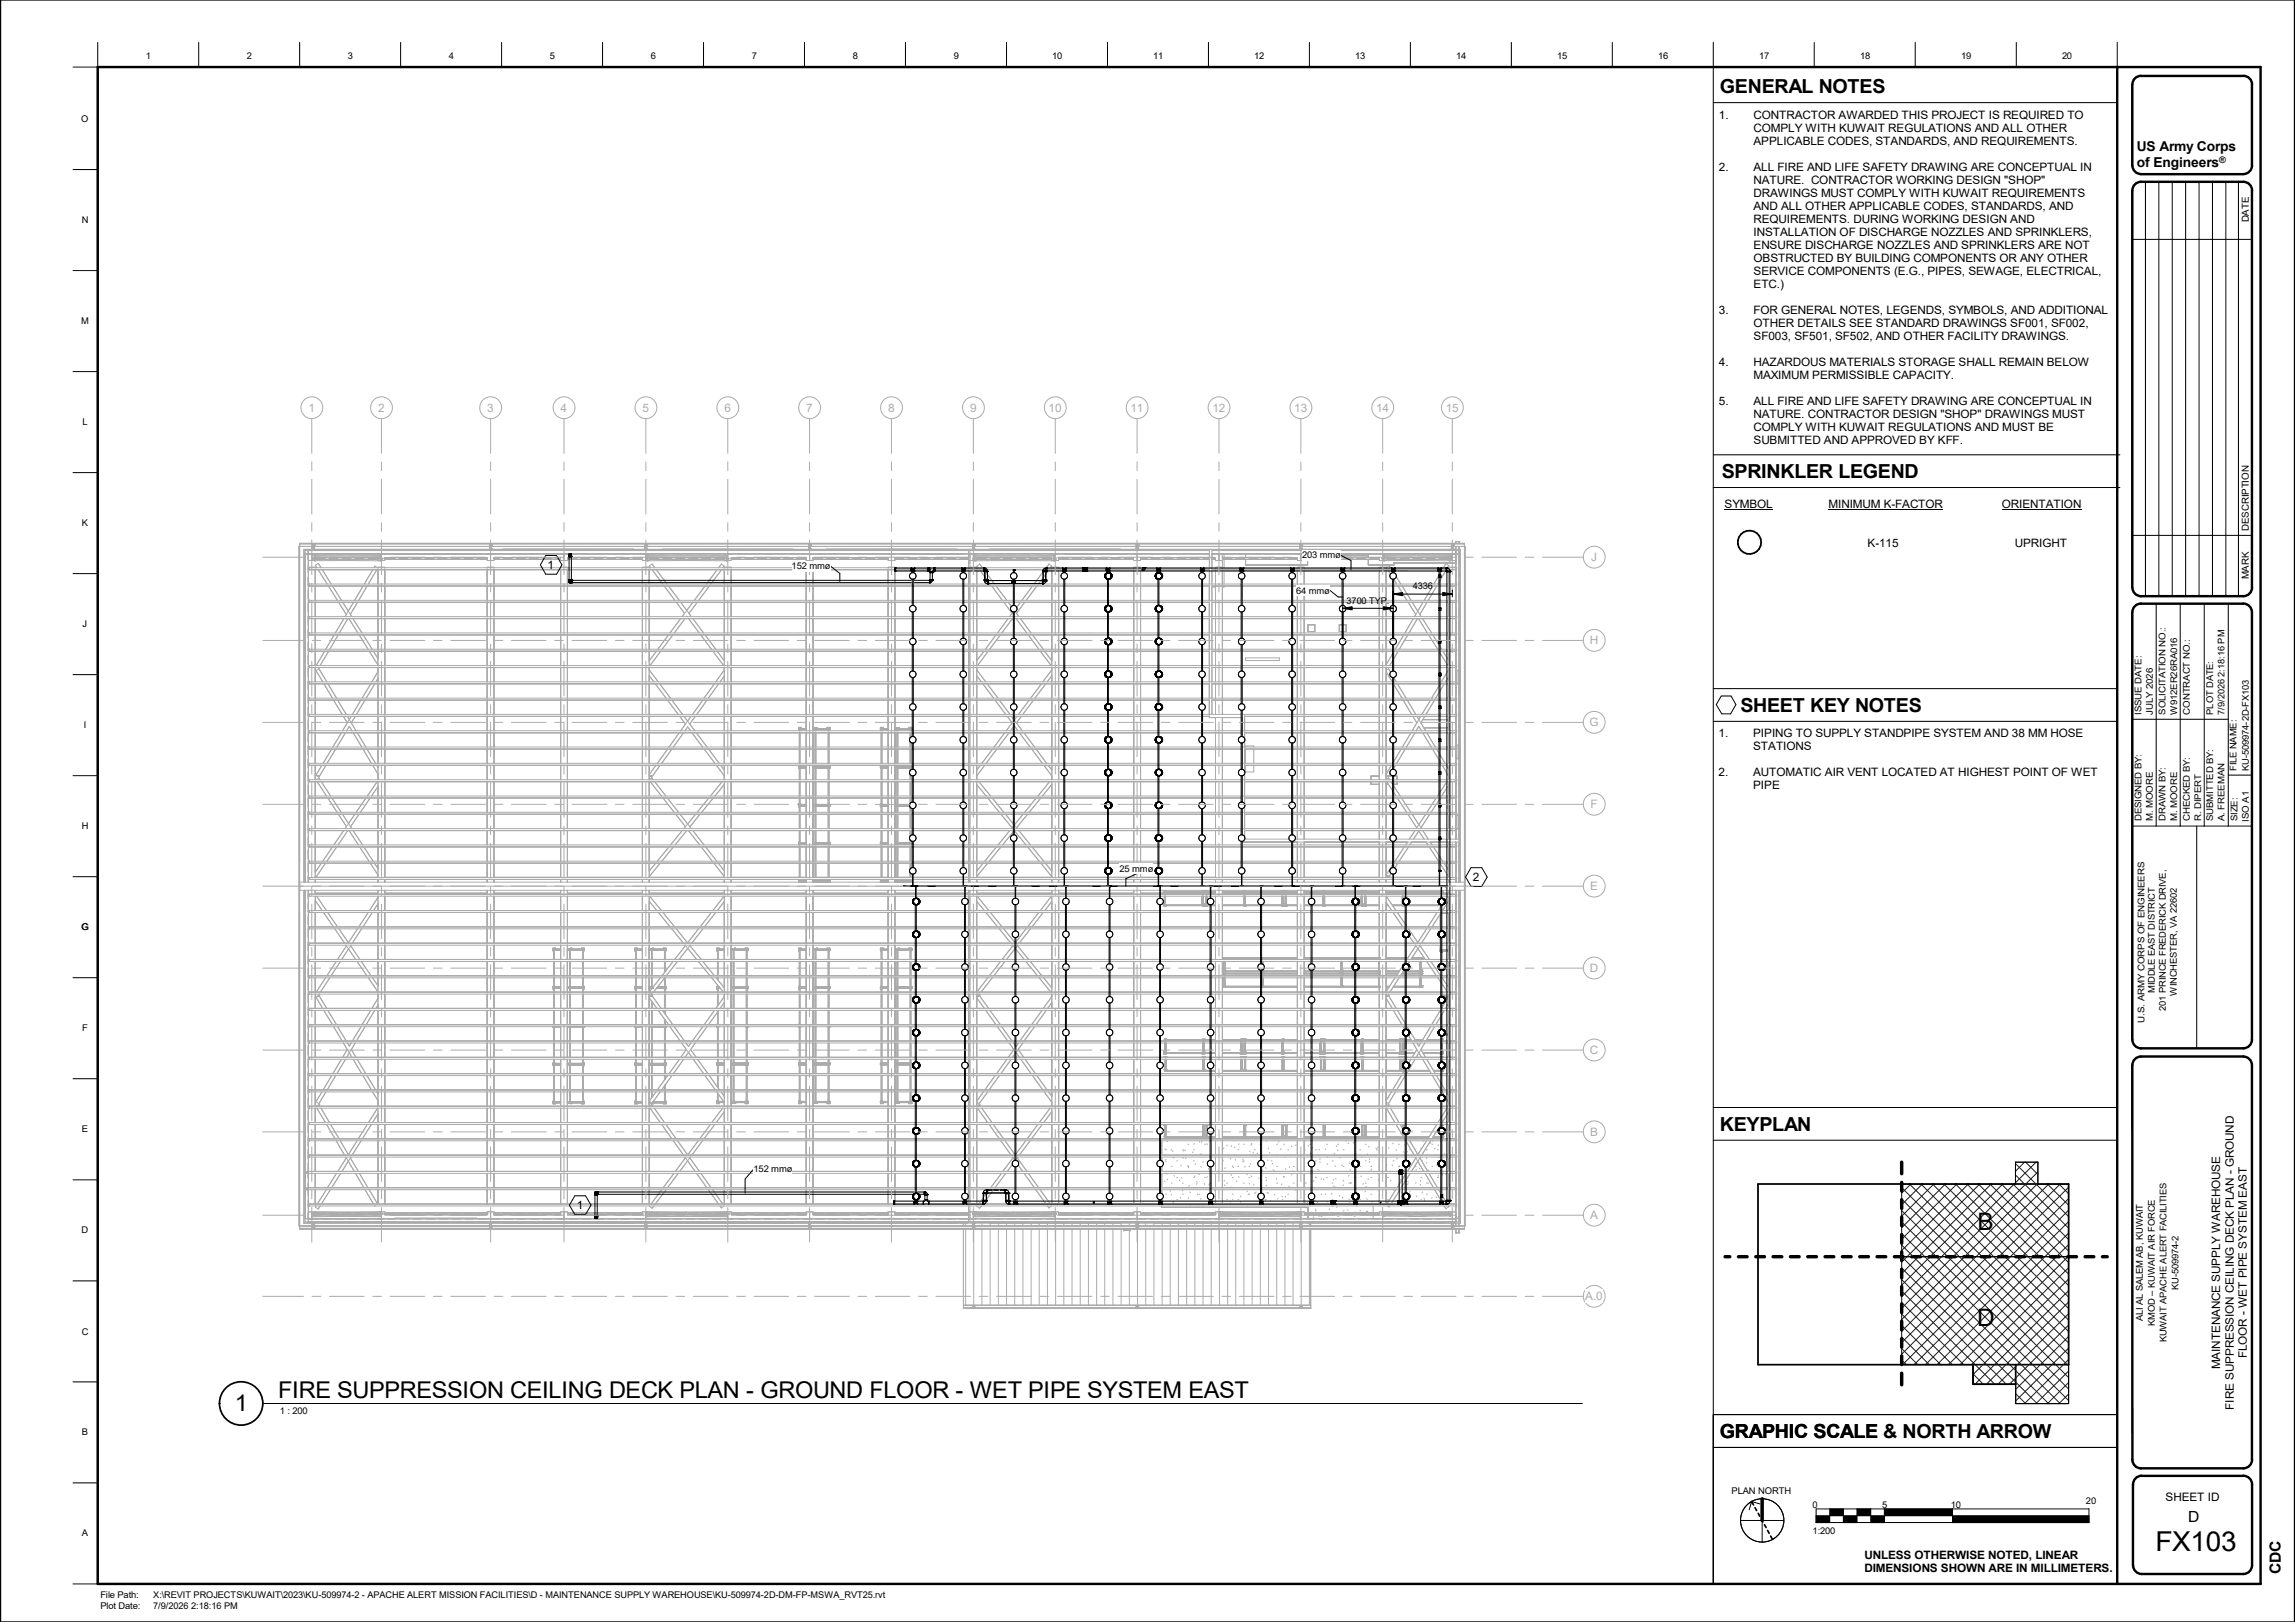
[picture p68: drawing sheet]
<svg xmlns="http://www.w3.org/2000/svg" width="841mm" height="594mm" viewBox="0 0 841 594" stroke-linecap="round" stroke-linejoin="round" font-family="sans-serif">
<defs><g id="words">
<text font-size="10.1" x="789.9" y="567.9">FX103</text>
<g font-size="8.8">
<text x="724.7" y="450.6">B</text>
<text x="724.5" y="485.6">D</text>
</g>
<g font-size="8.4">
<text x="101.9" y="512.1">FIRE SUPPRESSION CEILING DECK PLAN -</text>
<text x="278.6" y="512.1">GROUND FLOOR -</text>
<text x="355.4" y="512.1">WET PIPE SYSTEM EAST</text>
<text x="86.1" y="516.8">1</text>
</g>
<g font-size="7.1">
<text x="630.3" y="34.1">GENERAL NOTES</text>
<text x="630.9" y="175.1">SPRINKLER LEGEND</text>
<text x="637.8" y="260.8">SHEET KEY NOTES</text>
<text x="630.3" y="414.1">KEYPLAN</text>
<text x="630.3" y="526.7">GRAPHIC SCALE</text>
<text x="630.3" y="526.7">GRAPHIC SCALE &amp; NORTH ARROW</text>
</g>
<g font-size="5.6">
<text x="801.8" y="557.4">D</text>
<text x="835.8" y="576.7" transform="rotate(-90 835.8 576.7)">CDC</text>
</g>
<g font-size="5">
<text x="783.1" y="55.5">US Army Corps</text>
<text x="783.1" y="61.3">of Engineers</text>
</g>
<g font-size="4.3" fill="#ababab">
<text x="113" y="150.8">1</text>
<text x="138.6" y="150.8">2</text>
<text x="178.6" y="150.8">3</text>
<text x="205.4" y="150.8">4</text>
<text x="235.5" y="150.8">5</text>
<text x="265.5" y="150.8">6</text>
<text x="295.4" y="150.8">7</text>
<text x="325.5" y="150.8">8</text>
<text x="355.5" y="150.8">9</text>
<text x="384.3" y="150.8">10</text>
<text x="414.3" y="150.8">11</text>
<text x="444.3" y="150.8">12</text>
<text x="474.3" y="150.8">13</text>
<text x="504.3" y="150.8">14</text>
<text x="529.8" y="150.8">15</text>
<text x="583.1" y="205.5">J</text>
<text x="582.6" y="236">H</text>
<text x="582.5" y="266">G</text>
<text x="582.8" y="296">F</text>
<text x="582.7" y="326">E</text>
<text x="582.6" y="356">D</text>
<text x="582.6" y="386">C</text>
<text x="582.7" y="416">B</text>
<text x="582.7" y="446.5">A</text>
<text x="580.9" y="476.3">A.0</text>
</g>
<g font-size="4.3">
<text x="200.7" y="208.4">1</text>
<text x="539.7" y="322.7">2</text>
<text x="211.3" y="442.8">1</text>
<text x="813.6" y="501.5" transform="rotate(-90 813.6 501.5)">MAINTENANCE SUPPLY WAREHOUSE</text>
<text x="793.6" y="549.7">SHEET ID</text>
</g>
<g font-size="4.2">
<text x="629.9" y="43.6">1.</text>
<text x="642.6" y="43.6">CONTRACTOR AWARDED THIS PROJECT IS REQUIRED TO</text>
<text x="642.6" y="53.1">APPLICABLE CODES, STANDARDS, AND REQUIREMENTS.</text>
<text x="642.6" y="48.3">COMPLY WITH KUWAIT REGULATIONS AND ALL OTHER</text>
<text x="629.9" y="62.6">2.</text>
<text x="642.6" y="62.6">ALL FIRE AND LIFE SAFETY DRAWING ARE CONCEPTUAL IN</text>
<text x="642.6" y="67.4">NATURE.</text>
<text x="663.7" y="67.4">CONTRACTOR WORKING DESIGN &quot;SHOP&quot;</text>
<text x="642.6" y="76.9">AND ALL OTHER APPLICABLE CODES, STANDARDS, AND</text>
<text x="642.6" y="72.1">DRAWINGS MUST COMPLY WITH KUWAIT REQUIREMENTS</text>
<text x="642.6" y="81.7">REQUIREMENTS. DURING WORKING DESIGN AND</text>
<text x="642.6" y="86.4">INSTALLATION OF DISCHARGE NOZZLES AND SPRINKLERS,</text>
<text x="642.6" y="91.2">ENSURE DISCHARGE NOZZLES AND SPRINKLERS ARE NOT</text>
<text x="642.6" y="96">OBSTRUCTED BY BUILDING COMPONENTS OR ANY OTHER</text>
<text x="642.6" y="100.7">SERVICE COMPONENTS (E.G., PIPES, SEWAGE, ELECTRICAL,</text>
<text x="642.6" y="105.5">ETC.)</text>
<text x="629.9" y="115">3.</text>
<text x="642.6" y="115">FOR GENERAL NOTES, LEGENDS, SYMBOLS, AND ADDITIONAL</text>
<text x="642.6" y="119.8">OTHER DETAILS SEE STANDARD DRAWINGS SF001, SF002,</text>
<text x="642.6" y="124.5">SF003, SF501, SF502, AND OTHER FACILITY DRAWINGS.</text>
<text x="629.9" y="134.1">4.</text>
<text x="642.6" y="134.1">HAZARDOUS MATERIALS STORAGE SHALL REMAIN BELOW</text>
<text x="642.6" y="138.8">MAXIMUM PERMISSIBLE CAPACITY.</text>
<text x="629.9" y="148.3">5.</text>
<text x="642.6" y="148.3">ALL FIRE AND LIFE SAFETY DRAWING ARE CONCEPTUAL IN</text>
<text x="642.6" y="153.1">NATURE. CONTRACTOR DESIGN &quot;SHOP&quot; DRAWINGS MUST</text>
<text x="642.6" y="157.9">COMPLY WITH KUWAIT REGULATIONS AND MUST BE</text>
<text x="642.6" y="162.6">SUBMITTED AND APPROVED BY KFF.</text>
<text x="632" y="186.1">SYMBOL</text>
<text x="670.1" y="186.1">MINIMUM K-FACTOR</text>
<text x="733.6" y="186.1">ORIENTATION</text>
<text x="684.4" y="200.4">K-115</text>
<text x="738.4" y="200.4">UPRIGHT</text>
<text x="629.8" y="270">1.</text>
<text x="642.5" y="270">PIPING TO SUPPLY STANDPIPE SYSTEM AND 38 MM HOSE</text>
<text x="642.5" y="274.8">STATIONS</text>
<text x="629.8" y="284.3">2.</text>
<text x="642.5" y="284.3">AUTOMATIC AIR VENT LOCATED AT HIGHEST POINT OF WET</text>
<text x="642.5" y="289.1">PIPE</text>
<text x="823.4" y="497.5" transform="rotate(-90 823.4 497.5)">FLOOR - WET PIPE SYSTEM EAST</text>
<text x="818.6" y="516.3" transform="rotate(-90 818.6 516.3)">FIRE SUPPRESSION CEILING DECK PLAN - GROUND</text>
<text x="683.2" y="570.8">UNLESS OTHERWISE NOTED, LINEAR</text>
<text x="683.2" y="575.8">DIMENSIONS SHOWN ARE IN MILLIMETERS.</text>
</g>
<g font-size="3.5">
<text x="824.1" y="81.4" transform="rotate(-90 824.1 81.4)">DATE</text>
<text x="824.1" y="194.4" transform="rotate(-90 824.1 194.4)">DESCRIPTION</text>
<text x="824.1" y="212.2" transform="rotate(-90 824.1 212.2)">MARK</text>
</g>
<g font-size="3.4">
<text x="53.5" y="21.5">1</text>
<text x="90.5" y="21.5">2</text>
<text x="127.5" y="21.5">3</text>
<text x="164.5" y="21.5">4</text>
<text x="201.5" y="21.5">5</text>
<text x="238.5" y="21.5">6</text>
<text x="275.5" y="21.5">7</text>
<text x="312.5" y="21.5">8</text>
<text x="349.5" y="21.5">9</text>
<text x="385.6" y="21.5">10</text>
<text x="422.6" y="21.5">11</text>
<text x="459.6" y="21.5">12</text>
<text x="496.6" y="21.5">13</text>
<text x="533.7" y="21.5">14</text>
<text x="570.7" y="21.5">15</text>
<text x="607.7" y="21.5">16</text>
<text x="644.7" y="21.5">17</text>
<text x="681.6" y="21.5">18</text>
<text x="718.6" y="21.5">19</text>
<text x="755.6" y="21.5">20</text>
<text x="29.8" y="44.6">O</text>
<text x="29.9" y="81.6">N</text>
<text x="29.8" y="118.6">M</text>
<text x="30.2" y="155.6">L</text>
<text x="30" y="192.6">K</text>
<text x="290.1" y="208.4">152 mmø</text>
<text x="477.1" y="204.6">203 mmø</text>
<text x="517.7" y="215.9">4336</text>
<text x="475" y="217.4">64 mmø</text>
<text x="493.4" y="221.1">3700 TYP.</text>
<text x="30.3" y="229.6">J</text>
<text x="784.8" y="261.7" transform="rotate(-90 784.8 261.7)">ISSUE DATE:</text>
<text x="788.9" y="261.7" transform="rotate(-90 788.9 261.7)">JULY 2026</text>
<text x="793.6" y="261.7" transform="rotate(-90 793.6 261.7)">SOLICITATION NO.:</text>
<text x="797.8" y="261.7" transform="rotate(-90 797.8 261.7)">W912ER26RA016</text>
<text x="802.4" y="261.7" transform="rotate(-90 802.4 261.7)">CONTRACT NO.:</text>
<text x="811.1" y="261.7" transform="rotate(-90 811.1 261.7)">PLOT DATE:</text>
<text x="815.2" y="261.7" transform="rotate(-90 815.2 261.7)">7/9/2026 2:18:16 PM</text>
<text x="30.7" y="266.6">I</text>
<text x="819.6" y="282.3" transform="rotate(-90 819.6 282.3)">FILE NAME:</text>
<text x="824.1" y="282.3" transform="rotate(-90 824.1 282.3)">KU-509974-2D-FX103</text>
<text x="29.9" y="303.6">H</text>
<text x="784.8" y="300.8" transform="rotate(-90 784.8 300.8)">DESIGNED BY:</text>
<text x="788.9" y="300.8" transform="rotate(-90 788.9 300.8)">M. MOORE</text>
<text x="793.6" y="300.8" transform="rotate(-90 793.6 300.8)">DRAWN BY:</text>
<text x="797.8" y="300.8" transform="rotate(-90 797.8 300.8)">M. MOORE</text>
<text x="802.4" y="300.8" transform="rotate(-90 802.4 300.8)">CHECKED BY:</text>
<text x="806.6" y="300.8" transform="rotate(-90 806.6 300.8)">R. DIPERT</text>
<text x="811.1" y="300.8" transform="rotate(-90 811.1 300.8)">SUBMITTED BY:</text>
<text x="815.2" y="300.8" transform="rotate(-90 815.2 300.8)">A. FREEMAN</text>
<text x="820" y="300.8" transform="rotate(-90 820 300.8)">SIZE:</text>
<text x="824.1" y="300.9" transform="rotate(-90 824.1 300.9)">ISO A1</text>
<text x="410.3" y="319.3">25 mmø</text>
<text x="29.8" y="340.6">G</text>
<text x="789.7" y="363.8" transform="rotate(-90 789.7 363.8)">MIDDLE EAST DISTRICT</text>
<text x="797.7" y="364.6" transform="rotate(-90 797.7 364.6)">WINCHESTER, VA 22602</text>
<text x="793.7" y="370.2" transform="rotate(-90 793.7 370.2)">201 PRINCE FREDERICK DRIVE,</text>
<text x="30.1" y="377.6">F</text>
<text x="785.8" y="374.5" transform="rotate(-90 785.8 374.5)">U.S. ARMY CORPS OF ENGINEERS</text>
<text x="30" y="414.7">E</text>
<text x="276.1" y="429.4">152 mmø</text>
<text x="29.9" y="451.7">D</text>
<text x="798.3" y="472.5" transform="rotate(-90 798.3 472.5)">KU-509974-2</text>
<text x="785.2" y="483.9" transform="rotate(-90 785.2 483.9)">ALI AL SALEM AB, KUWAIT</text>
<text x="789.7" y="485.6" transform="rotate(-90 789.7 485.6)">KMOD – KUWAIT AIR FORCE</text>
<text x="29.9" y="488.8">C</text>
<text x="794" y="491.7" transform="rotate(-90 794 491.7)">KUWAIT APACHE ALERT FACILITIES</text>
<text x="102.6" y="517.9">1 : 200</text>
<text x="30" y="525.7">B</text>
<text x="634.6" y="547.1">PLAN NORTH</text>
<text x="764.4" y="550.9">20</text>
<text x="664.3" y="552.2">0</text>
<text x="689.7" y="552.2">5</text>
<text x="714.9" y="552.2">10</text>
<text x="30" y="562.7">A</text>
<text x="664.3" y="561.7">1:200</text>
<text x="36.8" y="585.4">File Path:</text>
<text x="56.1" y="585.4">X:\REVIT PROJECTS\KUWAIT\2023\KU-509974-2 - APACHE ALERT MISSION FACILITIES\D - MAINTENANCE SUPPLY WAREHOUSE\KU-509974-2D-DM-FP-MSWA_RVT25.rvt</text>
<text x="36.8" y="589.5">Plot Date:</text>
<text x="56.1" y="589.5">7/9/2026 2:18:16 PM</text>
</g>
<text font-size="3.3" x="813.3" y="59.8">®</text>
</g></defs>
<g fill="none" stroke="#ababab" stroke-width=".37">
<path d="M109.8 199h426.9v251.1h-426.9zM109.8 199.3h426.9M109.8 199.1h426.9M114.5 199.3h.1M114.5 199.9h.1M114.5 199.3v.6M114.5 199.9h.6M114.5 199.3l-.1 .1M114.6 199.3h-.1M115 199.3h.1M115 199.9h.1M115.1 199.4h.1"/>
<path d="M115.1 199.9h.1M115.1 199.3v.6M115.1 199.9h-.1M179.5 199.4h.1M179.5 199.9h.1M179.5 199.3v.6M179.5 199.3h.1M180 199.3h.1M180 199.9h.1M180.1 199.4h.1M180.1 199.9h.1M180.1 199.3v.6h-.6"/>
<path d="M180.1 199.9h-.1M236.3 199.9h.1M236.4 199.3h.1M236.4 199.9h.1M236.4 199.9h.6M236.4 199.3v.6M236.5 199.3h-.1M236.9 199.3h.1M236.9 199.9h.1M237 199.4h.1M237 199.9h.1M237 199.3v.6"/>
<path d="M237 199.9h-.1M296.4 199.3h.1M296.4 199.9h.1M296.4 199.3v.6M296.5 199.9h.1M296.5 199.3h-.1M296.9 199.3h.1M296.9 199.9h.1M296.9 199.3v.6M297 199.9h.1M297 199.4h.1M297 199.3v.6h-.6"/>
<path d="M356.4 199.9h.1M356.4 199.3h.1M356.4 199.9h.6M356.4 199.3v.6M356.5 199.3l-.1 .1M356.9 199.3h.1M357 199.3h.1M357 199.9h.1M357 199.4h.1M357 199.3v.6M416.4 199.3h.1M416.4 199.9h.1"/>
<path d="M416.4 199.9h.6M416.4 199.3v.6M416.5 199.9h.1M416.5 199.3h.1M416.5 199.3h-.1M416.9 199.3h.1M416.9 199.9h.1M416.9 199.3v.6M417 199.3h.1M417 199.9h.1M417 199.3v.1M417 199.4h.1"/>
<path d="M417 199.4v.5M476.4 199.9h.1M476.4 199.3h.1M476.4 199.3v.6M476.4 199.9h.6M476.5 199.3h.1M476.5 199.9h.1M476.5 199.3h-.1M476.9 199.3h.1M477 199.3h.1M477 199.9h.1M477 199.4h.1"/>
<path d="M477 199.3v.6M477 199.9h-.1M531.9 199.9h.1M531.9 199.3h.1M531.9 199.3v.6M531.9 199.9h.6M532 199.3h.1M532 199.9h.1M532 199.3h-.1M532 199.3l-.1 .1M532.5 199.3h.1M532.5 199.9h.1"/>
<path d="M532.5 199.4h.1M532.5 199.3v.6M533.4 198.3h.1M533.4 198.3h1.3v.7M533.4 198.3v.7M533.5 198.3v.7M534.6 198.3h.1M534.6 198.3v.7M109.6 200.2h427.3v248.8h-427.3zM109.8 200.2h.1M111.8 202.9h1.2M111.8 202.9h.1"/>
<path d="M111.8 202.9v120.2M112.9 206.6v3.2M112.9 211.4v3.1M112.9 216.2v3.1M113 202.8h.1M113 201.6h.1M113 202.9h.1M113 202.7h3.5M113 201.6l-.1 3.4M113 208.7h.1M113 208.4h.1M113 208.3h.1"/>
<path d="M113 207.9h.1M113 214.6h.1M113 214.3h.1M113 214.2h.1M113 213.9h.1M113 219.9h.1M113 207.8l2.5 .1M113 205.3h2.5M113 202.8v120.3M113 208.7h241.9M113 207.9h420.4M113 214.6h241.9"/>
<path d="M113 213.9h420.4M113 219.9h420.4M114.2 202.9v2.4M114.3 202.9v2.4M114.4 200.2l.1 .9M114.4 201l.1 .1M114.5 201.1h.1M114.5 201.1h.6M114.5 200.5h.6zM114.5 200.5l-.1 .1M114.7 204.5h.1M114.7 204.6h.1"/>
<path d="M114.7 204.5h.9M114.7 204.5v.2M115 201.1h.1M115.1 201.1h.1M115.1 200.2v.9M115.2 204.6l-.5 .1M115.3 203.8h.1M115.3 204.4h.1M115.3 204.5h.1M115.3 204.7h.1M115.3 205.3h.1M115.3 204.4h-.9v.7h.9"/>
<path d="M115.3 203.8v.7M115.3 204.6v.7M115.3 205.3v.1M115.3 205.4h.1M115.3 203.8l24.4-.3 .1 .8h-.4M115.3 203.8v1.6M115.5 202.8v.1M115.5 205.3h.1M115.5 208.4v5.5M115.5 214.3v5.6M115.6 204.2h22.9v.7h-22.9zM116.1 207.9l-.5-.9 1-.7 1 1.6"/>
<path d="M116.6 208.7l3.3 5.2M118.1 202.7h3.1M118.1 208.7l3.3 5.2M119.1 204.6h-4.4M120.4 214.6l3.3 5.3M120.6 204.6h3.2M121.8 214.6l3.3 5.3M122.9 202.7h3.1M125.4 204.6h3.2M126.7 203.6l-12.3-.1v.8h.9M126.7 205.3l12.6 .1M127.1 203.6l12.2 .2"/>
<path d="M127.1 205.3l-11.8 .1M127.6 202.7h3.2M130.2 204.6h3.1M132.4 202.7h3.2M133.1 214.6l-3.1 5.3M134.5 214.6l-3.1 5.3M135 204.6h3.5M136.6 208.7l-3.1 5.2M137 207.9l.4-.6 1 .6M137.1 202.7h3.2M138.1 208.7l-3.1 5.2M138.5 204.5l1.5 .1z"/>
<path d="M138.5 204.6h1.5M138.5 207.9h2.5M138.5 202.8v.1M138.5 205.3h.1M138.5 208.4v5.5M138.5 214.3v5.6M138.5 205.3h2.5M139.3 205.4h.1M139.4 204.5h.1M139.4 203.8h.1M139.4 204.7h.1M139.4 204.4h.4"/>
<path d="M139.4 205.1h.4M139.4 203.8l-.1 1.6M139.4 204.5h.6M139.7 202.9v2.4M139.8 202.9v2.4M140 204.5h.1M140 204.7h.1M140 204.5v.1M141 202.8v.1M141 205.3h.1M141 208.4v5.5M141 214.3v5.6"/>
<path d="M141.1 204.6h3.6M141.1 204.2h37.4v.7h-37.4zM141.9 202.7h3.2M144.7 202.8h30M146.3 204.6h3.1M146.6 202.7h3.2M151 204.6h3.2M151.4 202.7h3.2M155.8 204.6h3.2M156.2 202.7h3.1M160.6 204.6h3.1M161 202.7h3.1"/>
<path d="M165.3 204.6h3.2M165.7 202.7h3.2M170.1 204.6h3.2M170.5 202.7h3.2M174.8 204.6h3.7M175.2 202.7h3.2M178.5 207.9h2.5M178.5 205.3h2.5M178.5 202.8v.1M178.5 205.3h.1M178.5 208.4v5.5M178.5 214.3v5.6"/>
<path d="M179.5 201.1h.1M179.5 200.2v.9M179.5 201v.1M179.5 201.1h.5M179.5 200.5h.5M179.5 200.5v.1M179.7 202.9v2.4M180 201.1h.1M180 202.7h3.2M180 200.5l.1 .1M180.1 201.1h.1M180.1 200.2v.9"/>
<path d="M180.1 201.1h-.1M180.1 201l-.1 .1M181 202.8v.1M181 205.3h.1M181 208.4v5.5M181 214.3v5.6M181.1 204.2h24.3v.7h-24.3zM181.1 204.6h1.8M184.5 204.6h3.2M184.7 202.7h3.2M189.3 204.6h3.1M189.5 202.7h3.2"/>
<path d="M194 204.6h3.2M194.3 202.7h3.1M198.8 204.6h3.2M199.1 202.7h3.1M203.5 204.6h1.9M203.8 202.7h3.2M205.4 207.9h2.5M205.4 205.3h2.5M205.4 202.8v.1M205.4 205.3h.1M205.4 208.4v5.5M205.4 214.3v5.6"/>
<path d="M206.6 202.9v2.4M206.7 202.9v2.4M207.9 202.8v.1M207.9 205.3h.1M207.9 208.4v5.5M207.9 214.3v5.6M208 204.2h27.4v.7h-27.4zM208 204.6h3.4M208.6 202.7h3.2M212.9 204.6h3.2M213.3 202.7h3.2M217.7 204.6h3.2"/>
<path d="M218.1 202.7h3.2M222.5 204.6h3.1M222.8 202.7h3.2M227.2 204.6h3.2M227.6 202.7h3.2M232 204.6h3.4M232.4 202.7h3.1M235.4 207.9h2.5M235.4 205.3h2.5M235.4 202.8v.1M235.4 205.3h.1M235.4 208.4v5.5"/>
<path d="M235.4 214.3v5.6M236.3 201.1h.7M236.3 200.2l.1 .9M236.3 201l.1 .1M236.4 201.1h.1M236.4 200.5l.6 .1M236.4 200.5h.6M236.4 200.5l-.1 .1M236.6 204.5h.1M236.6 204.6h.1M236.6 204.5h1.4l-1.4 .1 .6-.1M236.6 204.5v.2"/>
<path d="M236.6 202.9v2.4M236.7 202.9v2.4M236.9 201.1h.1M237 201.1h.1M237 200.2v.9M237 201l-.1 .1M237.1 204.5h.1M237.1 204.7h.1M237.2 203.8h.1M237.2 204.5h.1M237.2 204.7h.1M237.2 205.4h.1"/>
<path d="M237.2 204.4h-.3v.7h.3M237.2 202.7h3.1M237.2 203.8l29.3-.3v.8h-.3M237.2 205.4h28.9M237.2 203.8v.7M237.2 204.6v.8M237.9 202.8v.1M237.9 205.3h.1M237.9 208.4v5.5M237.9 214.3v5.6M238 204.2h27.4v.7h-27.4zM238 204.6h3.3"/>
<path d="M238 204.6l-1.4 .1M238.4 207.9l-.4-.6 1-.7 1 1.3M239 208.7l3.9 5.2M240.5 208.7l3.9 5.2M241.9 202.7h3.2M243 204.6h3.1M243.4 214.6l3.9 5.3M245 214.6l3.9 5.3M246.7 202.7h3.2M247.7 204.6h3.2M251.4 202.7h3.2M252.5 204.6h3.2"/>
<path d="M256.2 202.7h3.2M257.2 204.6h3.2M258.4 214.6l-3.9 5.3M260 214.6l-4 5.3M260.9 202.7h3.2M262 204.6h3.4M262.8 208.7l-3.9 5.2M263.4 207.9l1-1.3 1 .7-.4 .6M264.4 208.7l-3.9 5.2M265.4 204.6h1.4M265.4 207.9h2.5M265.4 205.3h2.5"/>
<path d="M265.4 202.8v.1M265.4 205.3h.1M265.4 208.4v5.5M265.4 214.3v5.6M265.7 202.7h3.2M266.1 205.4h.1M266.2 205.4h.1M266.2 204.5l.6 .1-1.4-.1h1.4M266.2 203.8l-29.3-.3v.8h.3M266.2 203.8v.7M266.2 204.6l-.1 .8M266.2 204.5h.1"/>
<path d="M266.2 203.8h.1M266.2 204.7h.1M266.2 204.4h.3v.7h-.3M266.2 204.7v.7M266.7 202.9v2.4M266.8 204.7h.1M266.8 204.5v.2M266.8 204.5h.1M267.9 202.8v.1M267.9 205.3h.1M267.9 208.4v5.5M267.9 214.3v5.6"/>
<path d="M268 204.2h27.4v.7h-27.4zM268 204.6h3.4M270.5 202.7h3.1M273 204.6h3.1M275.3 202.7h3.1M277.7 204.6h3.2M280 202.7h3.2M282.5 204.6h3.2M284.8 202.7h3.2M287.2 204.6h3.2M289.5 202.7h3.2M292 204.6h3.4"/>
<path d="M294.3 202.7h3.2M295.4 207.9h2.5M295.4 205.3h2.5M295.4 202.8v.1M295.4 205.3h.1M295.4 208.4v5.5M295.4 214.3v5.6M296.4 201.1h.1M296.4 200.2v.9M296.4 201.1h.6M296.4 200.5h.6M296.4 201v.1"/>
<path d="M296.4 200.5v.1M296.7 202.9v2.4M296.9 201.1h.1M297 200.5v.6M297 200.5v.1M297 201.1h.1M297 200.2v.9M297 201v.1M297.9 202.8v.1M297.9 205.3h.1M297.9 208.4v5.5M297.9 214.3v5.6"/>
<path d="M298 204.2h27.4v.7h-27.4zM298 204.6h3.4M299 202.7h3.2M302.9 204.6h3.2M303.8 202.7h3.2M307.7 204.6h3.2M308.6 202.7h3.2M312.5 204.6h3.1M313.4 202.7h3.1M317.2 204.6h3.2M318.1 202.7h3.2M322 204.6h3.4"/>
<path d="M322.9 202.7h3.2M325.5 207.9h2.5M325.5 205.3h2.5M325.5 202.8v.1M325.5 205.3h.1M325.5 208.4v5.5M325.5 214.3v5.6M326.6 202.9v2.4M326.7 202.9v2.4M327.7 202.7h3.1M328 202.8v.1M328 205.3h.1"/>
<path d="M328 208.4v5.5M328 214.3v5.6M328 204.6h3.1M330.2 202.8h22.9M332.4 202.7h3.2M332.7 204.6h3.2M337.2 202.7h3.2M337.5 204.6h3.2M341.9 202.7h3.2M342.3 204.6h3.1M346.7 202.7h3.2M347 204.6h3.2"/>
<path d="M351.5 202.7h3.4M351.8 204.6h3.1M354.9 207.9v-6.3h-243.1v121.5M354.9 204.2h-26.9v.7h26.9M354.9 208.2v5.7M354.9 214.2v5.7M354.9 202.8l-243.1 .1M355.4 207.9v-6.3h87.8v6.3M355.4 208.2v5.7M355.4 214.2v5.7M355.4 207.8l2.5 .1M355.4 205.3h2.5"/>
<path d="M355.4 202.7h2.7M355.4 208.7h87.8M355.4 214.6h87.8M356.4 201.1h.6M356.4 200.2v.9M356.4 201v.1M356.4 201.1h.1M356.4 200.5l.6 .1M356.4 200.5h.6M356.4 200.5v.1M356.6 204.5h.1M356.6 204.6h.1"/>
<path d="M356.6 204.5h1.4l-1.4 .1 .6-.1M356.6 204.5v.2M356.7 202.9v2.4M357 201.1h.1M357 200.2v.9M357 201v.1M357.1 204.5h.1M357.1 204.7h.1M357.2 203.8h.1M357.2 204.5h.1M357.2 204.7h.1M357.2 205.4h.1"/>
<path d="M357.2 204.4h-.4v.7h.4M357.2 203.8l29.3-.3v.8h-.3M357.2 203.8v.7M357.2 204.6v.8M357.2 205.4h29M357.9 202.8v.1M357.9 205.3h.1M357.9 208.4v5.5M357.9 214.3v5.6M358 204.6h3.4M358 204.6l-1.4 .1M358 204.2h27.4v.7h-27.4z"/>
<path d="M358.4 207.9l-.4-.6 1-.7 1 1.3M358.9 208.7l4 5.2zM359.6 202.7h3.2M360.6 208.7l3.8 5.2M363 204.6h3.1M363.4 214.6l3.9 5.3M364.4 202.7h3.2M365 214.6l3.9 5.3M367.7 204.6h3.2M369.1 202.7h3.2M372.5 204.6h3.2M373.9 202.7h3.2"/>
<path d="M377.2 204.6h3.2M378.4 214.6l-3.9 5.3M378.7 202.7h3.1M380 214.6l-4 5.3M382 204.6h3.4M382.8 208.7l-3.9 5.2M383.4 207.9l1-1.3 1 .7-.4 .6M383.5 202.7h3.1M384.4 208.7l-3.9 5.2M385.4 204.6h1.4M385.4 207.9h2.5M385.4 205.3h2.5"/>
<path d="M385.4 202.8v.1M385.4 205.3h.1M385.4 208.4v5.5M385.4 214.3v5.6M386.2 205.4h.1M386.2 204.5l.6 .1-1.4-.1h1.4M386.2 203.8l-29.3-.3-.1 .8h.4M386.2 204.4h.3v.7h-.3M386.2 203.8v.7M386.2 204.6v.8M386.2 204.7h.1M386.2 204.5h.1"/>
<path d="M386.2 203.8h.1M386.2 204.7v.7M386.7 202.9v2.4M386.8 204.5h.1M386.8 204.7h.1M386.8 204.5v.2M387.9 202.8v.1M387.9 205.3h.1M387.9 208.4v5.5M387.9 214.3v5.6M388 204.2h27.4v.7h-27.4zM388 204.6h3.4"/>
<path d="M388.2 202.7h3.2M390.3 202.8h22.8M393 204.6h3.2M393 202.7h3.2M397.7 204.6h3.2M397.7 202.7h3.2M402.5 204.6h3.2M402.5 202.7h3.2M407.2 204.6h3.2M407.2 202.7h3.2M412 204.6h3.4M412 202.7h3.2"/>
<path d="M415.5 207.9h2.5M415.5 205.3h2.5M415.5 202.8v.1M415.5 205.3h.1M415.5 208.4v5.5M415.5 214.3v5.6M416.4 201.1h.1M416.4 200.5h.6M416.4 200.2v.9M416.4 201l.1 .1M416.4 200.5v.1M416.7 202.9v2.4"/>
<path d="M416.8 202.7h3.1M416.9 201.1h.1M417 200.5v.6M417 200.5v.1M417 200.2v.9h-.6M417 201v.1M418 202.8v.1M418 205.3h.1M418 208.4v5.5M418 214.3v5.6M418 204.6h2.3M421.6 202.7h3.1"/>
<path d="M421.9 204.6h3.2M426.3 202.7h3.2M426.6 204.6h3.2M431.1 202.7h3.2M431.4 204.6h3.2M435.8 202.7h3.2M436.2 204.6h3.1M440.6 202.7h2.6M440.9 204.6h2.3M443.2 208.2v5.7M443.2 214.2v5.7M443.2 202.8l-87.8 .1"/>
<path d="M443.2 204.2h-25.2v.7h25.2M444.1 207.9v-6.3h90.6v121.5M444.1 208.2v5.7M444.1 214.2v5.7M444.1 215.1h1.3M444.1 202.8h89.3M444.1 204.2h1.3v.7h-1.3M444.1 204.6h1.3M444.1 202.7h3.4M444.1 208.7h89.3M444.1 214.6h89.3M445.4 205.3h2.6"/>
<path d="M445.4 202.8v.1M445.4 205.3h.1M445.4 208.4v5.5M445.4 214.3v5.6M446.7 202.9v2.4M448 202.8v5.1M448 208.4v5.5M448 214.3v5.6M448 207.8l-2.6 .1M448 204.6h3.4M448 204.2h27.4v.7h-27.4M448.6 202.8v1.4"/>
<path d="M448.6 204.9v3M448.6 208.7v5.2M448.6 214.6v.5h-.6M449.1 202.7h3.1M453 204.6h3.1M453.9 202.7h3.1M456.4 202.8v1.4M456.4 204.9v2h22.8v-2M457.8 204.6h3.1M458.6 202.7h3.2M462.5 204.6h3.2M463.4 202.7h3.2"/>
<path d="M467.3 204.6h3.2M468.1 202.7h3.2M472 204.6h3.4M472.9 202.7h3.2M475.4 207.9h2.5M475.4 205.3h2.5M475.4 202.8v.1M475.4 205.3h.1M475.4 208.4v5.5M475.4 214.3v5.6M476.4 200.2v.9M476.4 201.1h.6"/>
<path d="M476.4 201v.1M476.4 201.1h.1M476.4 200.5l.6 .1M476.4 200.5h.6M476.4 200.5v.1M476.5 201.1h.1M476.7 202.9v2.4M477 201.1h.1M477 200.2v.9M477 201l-.1 .1M477.6 202.7h3.2M477.9 202.8v.1"/>
<path d="M477.9 205.3h.1M477.9 208.4v5.5M477.9 214.3v5.6M478 204.2h27.4v.7h-27.4zM478 204.6h3.4M479.2 204.2v-.7h22.2v.7M482.4 202.7h3.2M483 204.6h3.2M487.2 202.7h3.2M487.7 204.6h3.2M492 202.7h3.1M492.5 204.6h3.2"/>
<path d="M496.7 202.7h3.2M497.2 204.6h3.2M501.4 204.9v2h9.4v-.7h22.7M501.5 202.7h3.2M502 204.6h3.4M505.5 205.3h2.5M505.5 202.8v.1M505.5 205.3h.1M505.5 208.4v5.5M505.5 214.3v5.6M506.3 202.7h3.1M506.5 204.5h.1"/>
<path d="M506.5 204.6h.1M506.5 204.5v.1M506.5 204.5h1.5M506.5 204.7h.1M506.7 202.9v2.4M507.1 204.5h.1M507.1 204.7h.1M507.1 204.6v.8M507.1 204.6l-.6 .1M507.1 203.8h.1M507.1 204.4h.1M507.1 205.4h.1"/>
<path d="M507.1 203.8v.6M507.1 204.4h-.2v.7h.2M507.1 204.4v.1M507.2 205.4h.1M507.2 203.8v1.6M507.2 203.8l24.7-.3 .1 .8h-.7M508 207.8l-2.5 .1M508 202.8v.1M508 205.3h.1M508 207.8v.1M508 208.4v5.5M508 214.3v5.6"/>
<path d="M508 207.8l1.1-.7 .5 .8M508 207.8l.1 .1M508 204.2h22.9v.7h-22.9zM508.6 208.7l.9 1.6M510 208.7l.7 1.1M510.7 212.1l1.2 1.8M511 202.7h3.2M511.5 204.6h-5M511.7 211.3l1.6 2.6M512.3 214.6l3.3 5.3M513.1 204.6h3.2M513.8 214.6l3.3 5.3"/>
<path d="M515.8 202.7h3.2M517.9 204.6h3.1M518.8 203.6l-11.9-.1v.8h.2M518.8 205.3l12.4 .1M519.2 203.6l12.1 .2M519.2 205.3l-12 .1M520.5 202.7h3.2M522.6 204.6h3.2M525 214.6l-3.1 5.3M525.3 202.7h3.2M526.5 214.6l-3.1 5.3M527.4 204.6h3.5"/>
<path d="M528.5 208.7l-3.1 5.2M529 207.9l.8-1.4 1.1 .6-.5 .8M530 208.7l-3.1 5.2M530.1 202.7h3.3M530.9 204.5l1 .1zM530.9 204.6h1M530.9 205.3h2.5M530.9 202.8v.1M530.9 205.3h.1M530.9 208.4v5.5M530.9 214.3v5.6M531.2 205.4h.1"/>
<path d="M531.2 204.6v.8M531.3 203.8h.1M531.3 204.7h.1M531.3 204.4h.7v.7h-.7M531.3 204.4v.1M531.3 203.8v.6M531.3 203.8l-.1 .8M531.3 204.5h.1M531.3 204.5h.6M531.9 204.7h.1M531.9 200.2v.9M531.9 201.1h.6"/>
<path d="M531.9 201v.1M531.9 204.5h.1M531.9 204.5v.2M531.9 200.5l.6 .1M531.9 200.5h.6M531.9 201.1h.1M531.9 200.5v.1M532 201.1h.1M532.2 202.9v2.4M532.3 202.9v2.4M532.5 201.1h.1M532.5 200.2v.9"/>
<path d="M532.5 201l-.1 .1M533.4 201.6h.1M533.4 202.8h.1M533.4 202.9h.1M533.4 207.9h.1M533.4 208.2h.1M533.4 208.4h.1M533.4 208.7h.1M533.4 213.9h.1M533.4 214.2h.1M533.4 214.3h.1M533.4 214.6h.1"/>
<path d="M533.4 219.9h.1M533.4 202.9h1.3M533.4 207.8l-2.5 .1M533.4 200.2v1M533.4 201.6v105.7M533.5 200.2v1M533.5 201.6v5.1M533.5 208.3v3.2M533.5 213.1v3.1M533.5 217.8v3.2M534.6 202.9h.1M534.6 200.2v1"/>
<path d="M534.6 201.6v105.7M534.7 200.2v1M536.7 200.2h.1M112.9 220.9v3.2M112.9 225.7v3.2M112.9 230.4v3.2M112.9 235.2v3.2M112.9 239.9v3.2M113 220.6h.1M113 220.3h.1M113 220.2h.1M113 226.6h.1"/>
<path d="M113 226.3h.1M113 226.2h.1M113 226.1h.1M113 225.8h.1M113 232.5h.1M113 232.2h.1M113 231.8h.1M113 238.5h.1M113 238.2h.1M113 238.1h.1M113 237.8h.1M113 220.6h241.9"/>
<path d="M113 226.6h241.9M113 225.8h420.4M113 232.5h241.9M113 231.8h420.4M113 238.5h241.9M113 237.8h420.4M115.5 220.3v5.5M115.5 226.3v5.5M115.5 232.2v5.6M115.5 238.2v5.6M119 238.5l-3.1 5.3M120.4 238.5l-3.1 5.3"/>
<path d="M122.5 232.5l-3.1 5.3M124 232.5l-3.1 5.3M124.1 220.6l2.8 4.5-.5 .7 1.2-1.9M126 226.6l-3.1 5.2M127.5 226.6l-3.1 5.2M127.6 223.9l-2-3.3 3.3 5.2-.5-.7M127.8 226.6l3.3 5.2M129.3 226.6l3.3 5.2M129.5 220.6l-1.9 3.3M131 220.6l-2.6 4.4M131.6 232.5l3.3 5.3M133.1 232.5l3.3 5.3"/>
<path d="M135.3 238.5l3.2 5.1M136.9 238.5l1.6 2.7M138.5 220.3v5.5M138.5 226.3v5.5M138.5 232.2v5.6M138.5 238.2v5.6M141 220.3v5.5M141 226.3v5.5M141 232.2v5.6M141 238.2v5.6M178.5 220.3v5.5M178.5 226.3v5.5"/>
<path d="M178.5 232.2v5.6M178.5 238.2v5.6M181 220.3v5.5M181 226.3v5.5M181 232.2v5.6M181 238.2v5.6M205.4 220.3v5.5M205.4 226.3v5.5M205.4 232.2v5.6M205.4 238.2v5.6M207.9 220.3v5.5M207.9 226.3v5.5"/>
<path d="M207.9 232.2v5.6M207.9 238.2v5.6M235.4 220.3v5.5M235.4 226.3v5.5M235.4 232.2v5.6M235.4 238.2v5.6M237.9 220.3v5.5M237.9 226.3v5.5M237.9 232.2v5.6M237.9 238.2v5.6M240.5 238.5l-2.6 3.5M242.1 238.5l-3.9 5.3"/>
<path d="M245 232.5l-3.9 5.3M246.6 232.5l-3.9 5.3M247.9 220.6l3 4.1-.9 1.1 3.9-5.2-2.2 3-2.2-3 3.9 5.2-.9-1.1 3-4.1M249.4 226.6l-3.9 5.2M251 226.6l-3.9 5.2M251.6 225.8h.2M252.3 226.6l3.9 5.2M253.9 226.6l3.9 5.2M256.8 232.5l3.9 5.3M258.4 232.5l3.9 5.3M261.2 238.5l4 5.3M262.8 238.5l2.6 3.5"/>
<path d="M265.4 220.3v5.5M265.4 226.3v5.5M265.4 232.2v5.6M265.4 238.2v5.6M267.9 220.3v5.5M267.9 226.3v5.5M267.9 232.2v5.6M267.9 238.2v5.6M295.4 220.3v5.5M295.4 226.3v5.5M295.4 232.2v5.6M295.4 238.2v5.6"/>
<path d="M297.9 220.3v5.5M297.9 226.3v5.5M297.9 232.2v5.6M297.9 238.2v5.6M325.5 220.3v5.5M325.5 226.3v5.5M325.5 232.2v5.6M325.5 238.2v5.6M328 220.3v5.5M328 226.3v5.5M328 232.2v5.6M328 238.2v5.6"/>
<path d="M354.9 220.2v5.6M354.9 226.1v5.7M354.9 232.1v5.7M354.9 238.1v5.7M355.4 220.2v5.6M355.4 226.1v5.7M355.4 232.1v5.7M355.4 238.1v5.7M355.4 220.6h87.8M355.4 226.6h87.8M355.4 232.5h87.8M355.4 238.5h87.8"/>
<path d="M357.9 220.3v5.5M357.9 226.3v5.5M357.9 232.2v5.6M357.9 238.2v5.6M360.6 238.5l-2.7 3.5M362.1 238.5l-3.9 5.3M365 232.5l-3.9 5.3M366.6 232.5l-3.9 5.3M367.9 220.6l3 4.1-.9 1.1 1.3-1.7M369.4 226.6l-3.9 5.2M369.5 220.6l1.1 1.6M371.1 226.6l-4 5.2"/>
<path d="M371.6 225.8h.2M372.3 226.6l4 5.2M373.9 226.6l3.9 5.2M373.9 220.6l-1.3 1.8M375.5 220.6l-3 4.1 .9 1.1-1.4-1.8M376.8 232.5l3.9 5.3M378.4 232.5l3.9 5.3M381.3 238.5l3.9 5.3M382.8 238.5l2.6 3.5M385.4 220.3v5.5M385.4 226.3v5.5M385.4 232.2v5.6"/>
<path d="M385.4 238.2v5.6M387.9 220.3v5.5M387.9 226.3v5.5M387.9 232.2v5.6M387.9 238.2v5.6M415.5 220.3v5.5M415.5 226.3v5.5M415.5 232.2v5.6M415.5 238.2v5.6M418 220.3v5.5M418 226.3v5.5M418 232.2v5.6"/>
<path d="M418 238.2v5.6M443.2 220.2v5.6M443.2 226.1v5.7M443.2 232.1v5.7M443.2 238.1v5.7M444.1 220.2v5.6M444.1 226.1v5.7M444.1 232.1v5.7M444.1 238.1v5.7M444.1 220.6h89.3M444.1 226.6h89.3M444.1 232.5h89.3"/>
<path d="M444.1 238.5h89.3M445.4 220.3v5.5M445.4 226.3v5.5M445.4 232.2v5.6M445.4 238.2v5.6M448 220.3v5.5M448 226.3v5.5M448 232.2v5.6M448 238.2v5.6M475.4 220.3v5.5M475.4 226.3v5.5M475.4 232.2v5.6"/>
<path d="M475.4 238.2v5.6M477.9 220.3v5.5M477.9 226.3v5.5M477.9 232.2v5.6M477.9 238.2v5.6M479.3 228.8h2.5v2.5h-2.5zM490.8 228.8h2.5v2.5h-2.5zM505.5 220.3v5.5M505.5 226.3v5.5M505.5 232.2v5.6M505.5 238.2v5.6M508 220.3v5.5"/>
<path d="M508 226.3v5.5M508 232.2v5.6M508 238.2v5.6M510.9 238.5l-2.9 5M512.4 238.5l-3.1 5.3M514.4 232.5l-3.1 5.3M515.9 232.5l-3.1 5.3M516 220.6l2.8 4.5-.4 .7 1.2-1.9M517.9 226.6l-3 5.2M519.4 226.6l-3.1 5.2M519.6 223.9l-2.1-3.3 3.3 5.2-.5-.7M519.8 226.6l3.3 5.2"/>
<path d="M521.3 226.6l3.3 5.2M521.5 220.6l-1.9 3.3M522.9 220.6l-2.6 4.4M523.5 232.5l3.3 5.3M525.1 232.5l3.2 5.3M527.3 238.5l3.3 5.3M528.8 238.5l2.1 3.5M530.9 233.2v2.8M530.9 220.3v5.5M530.9 226.3v5.5M530.9 232.2v5.6M530.9 238.2v5.6"/>
<path d="M533.4 220.2h.1M533.4 220.3h.1M533.4 220.6h.1M533.4 225.8h.1M533.4 226.1h.1M533.4 226.2h.1M533.4 226.3h.1M533.4 226.6h.1M533.4 231.8h.1M533.4 232.2h.1M533.4 232.5h.1M533.4 237.8h.1"/>
<path d="M533.4 238.1h.1M533.4 238.2h.1M533.4 238.5h.1M533.5 222.6v3.2M533.5 227.4v3.1M533.5 232.1v3.2M533.5 236.9v3.2M112.9 244.7v3.2M112.9 249.5v3.1M112.9 254.3v3.1M112.9 259v3.2M113 244.5h.1"/>
<path d="M113 244.2h.1M113 244.1h.1M113 243.8h.1M113 250.5h.1M113 250.1h.1M113 249.8h.1M113 256.5h.1M113 256.1h.1M113 256h.1M113 255.7h.1M113 250.4h241.9M113 244.5h241.9"/>
<path d="M113 243.8h420.4M113 249.7h420.4M113 256.4h241.9M113 255.7h420.4M115.5 244.2v5.5M115.5 250.1v5.6M115.5 256.1v5.6M116.9 244.5h.1M118.3 249.7l-2.5-4.1 1.1-.7 2.9 4.8M118.7 250.5l3.1 5.2M120.2 250.5l3.1 5.2M122.3 256.5l3.1 5.2"/>
<path d="M123.7 256.5l3.2 5.2M132.2 256.5l-3.1 5.2M133.7 256.5l-3.1 5.2M135.8 250.5l-3.1 5.2M137.3 250.5l-3.1 5.2M138.5 244.2v5.5M138.5 250.1v5.6M138.5 256.1v5.6M138.5 248.5l-.7 1.2M138.5 246l-2.2 3.7M141 244.2v5.5M141 250.1v5.6"/>
<path d="M141 256.1v5.6M178.5 244.2v5.5M178.5 250.1v5.6M178.5 256.1v5.6M181 244.2v5.5M181 250.1v5.6M181 256.1v5.6M205.4 244.2v5.5M205.4 250.1v5.6M205.4 256.1v5.6M207.9 244.2v5.5M207.9 250.1v5.6"/>
<path d="M207.9 256.1v5.6M235.4 244.2v5.5M235.4 250.1v5.6M235.4 256.1v5.6M237.9 244.2v5.5M237.9 250.1v5.6M237.9 256.1v5.6M237.9 247.5l1.7 2.2M237.9 245.4l3.3 4.3M240.2 250.5l3.9 5.2M241.8 250.5l3.9 5.2M244.6 256.5l4 5.2"/>
<path d="M246.3 256.5l3.8 5.2M257.5 256.5l-3.8 5.2M259.1 256.5l-3.8 5.2M261.8 250.5l-3.8 5.2M263.4 250.5l-3.8 5.2M265.4 244.2v5.5M265.4 250.1v5.6M265.4 256.1v5.6M265.4 247.6l-1.5 2.1M265.4 245.4l-3.1 4.3M267.9 244.2v5.5M267.9 250.1v5.6"/>
<path d="M267.9 256.1v5.6M295.4 244.2v5.5M295.4 250.1v5.6M295.4 256.1v5.6M297.9 244.2v5.5M297.9 250.1v5.6M297.9 256.1v5.6M325.5 244.2v5.5M325.5 250.1v5.6M325.5 256.1v5.6M328 244.2v5.5M328 250.1v5.6"/>
<path d="M328 256.1v5.6M354.9 244.1v5.6M354.9 250.1v5.6M354.9 256v5.7M355.4 244.1v5.6M355.4 250.1v5.6M355.4 256v5.7M355.4 250.4h87.8M355.4 244.5h87.8M355.4 256.4h87.8M357.9 244.2v5.5M357.9 250.1v5.6"/>
<path d="M357.9 256.1v5.6M357.9 245.4l3.3 4.3M357.9 247.5l1.7 2.2M360.2 250.5l3.9 5.2M361.8 250.5l3.9 5.2M364.7 256.5l3.9 5.2M366.2 256.5l4 5.2M377.1 256.5l-3.9 5.2M378.7 256.5l-3.9 5.2M381.6 250.5l-3.9 5.2M383.2 250.5l-3.9 5.2M385.4 244.2v5.5"/>
<path d="M385.4 250.1v5.6M385.4 256.1v5.6M385.4 245.4l-3.3 4.3M385.4 247.5l-1.6 2.2M387.9 244.2v5.5M387.9 250.1v5.6M387.9 256.1v5.6M415.5 244.2v5.5M415.5 250.1v5.6M415.5 256.1v5.6M418 244.2v5.5M418 250.1v5.6"/>
<path d="M418 256.1v5.6M443.2 244.1v5.6M443.2 250.1v5.6M443.2 256v5.7M444.1 244.1v5.6M444.1 250.1v5.6M444.1 256v5.7M444.1 250.4h89.3M444.1 244.5h89.3M444.1 256.4h89.3M445.4 244.2v5.5M445.4 250.1v5.6"/>
<path d="M445.4 256.1v5.6M448 244.2v5.5M448 250.1v5.6M448 256.1v5.6M456.4 241h12.4v.9h-12.4zM475.4 244.2v5.5M475.4 250.1v5.6M475.4 256.1v5.6M477.9 244.2v5.5M477.9 250.1v5.6M477.9 256.1v5.6M505.5 244.2v5.5"/>
<path d="M505.5 250.1v5.6M505.5 256.1v5.6M508 244.2v5.5M508 250.1v5.6M508 256.1v5.6M508 245.4l.8-.5 .8 1.3M508 246l2.2 3.7M508.8 244.5h.1M510.6 250.5l3.2 5.2M510.7 248.1l1 1.6M512.1 250.5l3.2 5.2M514.2 256.5l3.2 5.2"/>
<path d="M515.7 256.5l3.1 5.2M524.2 256.5l-3.2 5.2M525.7 256.5l-3.2 5.2M527.8 250.5l-3.2 5.2M529.3 250.5l-3.2 5.2M530.9 244.2v5.5M530.9 250.1v5.6M530.9 256.1v5.6M530.9 247.7l-1.2 2M530.9 245.2l-2.7 4.5M533.4 243.8h.1M533.4 244.1h.1"/>
<path d="M533.4 244.2h.1M533.4 244.5h.1M533.4 249.7h.1M533.4 250.1h.1M533.4 250.4h.1M533.4 255.7h.1M533.4 256h.1M533.4 256.1h.1M533.4 256.4h.1M533.5 241.6v3.2M533.5 246.4v3.2M533.5 251.2v3.1"/>
<path d="M533.5 255.9v3.2M534.3 245.5h.1M534.3 245.6h.1M534.3 250.5h.1M534.3 245.4v5.2l.4-.1M534.3 245.5h.4M534.3 250.3h.4M534.3 245.7h.4M534.4 245.5h.1M534.4 250.5h.1M534.5 245.5h.1M534.6 245.5h.1"/>
<path d="M534.7 250.3h.1M534.7 245.7h.1M534.7 250.2h.1M534.7 245.8h.1M534.7 250.5h-.1M534.7 250.4h.1M534.7 245.6h.1M112.9 263.8v3.2M112.9 268.6v3.1M112.9 273.3v3.2M112.9 278.1v3.2M113 262.4h.1"/>
<path d="M113 262.1h.1M113 262h.1M113 261.7h.1M113 268.4h.1M113 268.1h.1M113 268h.1M113 267.7h.1M113 267.6h.1M113 274.4h.1M113 274.1h.1M113 274h.1M113 273.9h.1"/>
<path d="M113 273.6h.1M113 280h.1M113 279.9h.1M113 279.6h.1M113 262.4h241.9M113 261.7h420.4M113 268.4h241.9M113 267.6h420.4M113 274.4h241.9M113 273.6h420.4M113 274.3h241.9M113 279.6h420.4"/>
<path d="M115.5 262.1v.1M115.5 262.4v5.3M115.5 268.4v5.2M115.5 274.4v5.2M121.5 274.4l-3.1 5.2M123 274.4l-3.2 5.2 .7-1.1M125.1 268.4l-3.1 5.2M125.9 262.4l1.4 2.4-1.8 2.9 3.2-5.3-.7 1.1-.7-1.1 3.2 5.3-1.8-2.9 1.5-2.4M126.6 268.4l-3.2 5.2M127 267.7l1-1.7 1 1.7M129.5 268.4l3.1 5.2M130.9 268.4l3.2 5.2"/>
<path d="M133 274.4l3.1 5.2M134.5 274.4l3.1 5.2M138.5 262.1v.1M138.5 262.4v5.3M138.5 268.4v5.2M138.5 274.4v5.2M141 262.1v.1M141 262.4v5.3M141 268.4v5.2M141 274.4v5.2M178.5 262.1v.1M178.5 262.4v5.3"/>
<path d="M178.5 268.4v5.2M178.5 274.4v5.2M181 262.1v.1M181 262.4v5.3M181 268.4v5.2M181 274.4v5.2M205.4 262.1v.1M205.4 262.4v5.3M205.4 268.4v5.2M205.4 274.4v5.2M207.9 262.1v.1M207.9 262.4v5.3"/>
<path d="M207.9 268.4v5.2M207.9 274.4v5.2M235.4 262.1v.1M235.4 262.4v5.3M235.4 268.4v5.2M235.4 274.4v5.2M237.9 262.1v.1M237.9 262.4v5.3M237.9 268.4v5.2M237.9 274.4v5.2M244.6 274.4l-3.7 5.2M246.2 274.4l-3.8 5.2"/>
<path d="M248.9 268.4l-3.7 5.2M249.1 262.4l2.1 2.8M250.5 268.4l-3.8 5.2M250.7 262.4l3.9 5.3M251 267.7l1-1.4 1.1 1.4M253.2 262.4l-3.8 5.3M253.6 268.4l3.9 5.2M254.8 262.4l-2 2.8M255.2 268.4l3.9 5.2M258.1 274.4l3.9 5.2M259.7 274.4l3.9 5.2M265.4 262.1v.1"/>
<path d="M265.4 262.4v5.3M265.4 268.4v5.2M265.4 274.4v5.2M267.9 262.1v.1M267.9 262.4v5.3M267.9 268.4v5.2M267.9 274.4v5.2M292.7 267.3l.2 .2M292.7 266.6v-.2h.9v.3h-.9M292.9 267.2h.1M292.9 266.7h.1M292.9 267h.1"/>
<path d="M292.9 266.9h.1M292.9 266.7v.5M292.9 267.2h.2M292.9 266.7v1M292.9 268.4v5.2M292.9 274.4v5.2M293 266.9h.1M293.1 266.7h.1M293.1 267.2h.1M293.1 266.7l.1 .1M293.2 267.1h.1M293.2 266.8h.1"/>
<path d="M293.2 266.8h2.2M293.2 267l2.2 .1M293.2 267.1l-.1 .1M293.2 267.3v.4M293.2 268.4v5.2M293.2 274.4v5.2M293.2 267.2h.1M293.2 266.7h.1M293.3 266.8h.1M293.3 267.1h.1M293.3 266.7v.4M293.5 266.7v.1"/>
<path d="M293.5 267v.2M293.6 266.6h-.9v.7l2.7-.1M293.6 267.2v.1M295.4 262.1v.1M295.4 262.4v5.3M295.4 268.4v5.2M295.4 274.4v5.2M297.9 267h.1M297.9 266.9h.1M297.9 266.7h.1M297.9 267.2h.1M297.9 262.1v.1"/>
<path d="M297.9 262.4v5.3M297.9 268.4v5.2M297.9 274.4v5.2M298 267.2h.1M298 266.7h.1M298 267.2l-.1 .1M298 266.7v.5M298.7 266.7h.1M298.7 267.2h.1M298.7 266.7h.3M298.7 267.2v.1M298.7 266.7v.5"/>
<path d="M298.7 267h.1M298.7 266.9h.1M298.7 266.7v1M298.7 268.4v5.2M298.7 274.4v5.2M298.7 267.2h.2M298.8 266.9h.1M298.9 267.2h.1M298.9 266.7h.1M298.9 266.7l.1 .1M299 267.1h.1M299 266.8h.1"/>
<path d="M299 266.8h4.6M299 267l4.6 .1M299 267.1l-.1 .1M299 267.2v.5M299 268.4v5.2M299 274.4v5.2M299 267.2h.1M299 266.7h.1M299.1 266.8h.1M299.1 267.1h.1M299.1 266.7v.4M299.2 266.5l-.5 .2"/>
<path d="M299.3 266.5h.1M299.3 266.5v.3M299.3 267v.2M303.1 266.6h.9v.6h-5.3M303.1 267.2v.1M303.3 266.7v.1M303.3 267v.2M303.4 266.8h.1M303.4 267h.1M303.4 267.1h.1M303.4 266.7v.4M303.4 267.2h.1"/>
<path d="M303.4 266.7h.1M303.5 267.3v.4M303.5 268.4v5.2M303.5 274.4v5.2M303.5 266.8h.1M303.5 267.1h.1M303.5 267.1l.1 .1M303.6 266.8h.1M303.6 267.1h.1M303.6 267.2h.1M303.6 266.7l-.1 .1M303.6 266.7v.1"/>
<path d="M303.6 267.1v.1M303.6 266.7h.1M303.7 267h.1M303.7 266.9h.1M303.7 266.7h.1M303.7 267.2h.1M303.7 266.7v1M303.7 268.4v5.2M303.7 274.4v5.2M303.8 267.2h.1M303.8 266.7h.1M303.8 266.7v.5"/>
<path d="M304 266.6v-.2h-.9v.3h.9M304 267.3l-.3 .2M322.6 266.6h1M322.7 266.7h.9v-.3h-.9v1.1h.3M322.9 266.7h.1M322.9 267.2h.1M322.9 266.7v.5M322.9 266.9h.1M322.9 266.7l.1 1M323 267.2h.1M323 267h.1M323 266.9h.1"/>
<path d="M323 268.4v5.2M323 274.4v5.2M323 266.9l-.1 .1M323.1 267.2h.1M323.1 266.7h.1M323.1 267.1h.1M323.1 266.8h.1M323.1 266.8h2.4M323.1 267.1h2.4M323.1 266.7v.1M323.1 267.1v.1M323.1 266.7l.1 .1"/>
<path d="M323.2 267.1h.1M323.2 266.8h.1M323.2 267.1l-.1 .1M323.2 267.2h.1M323.2 266.7h.1M323.2 267.3v.4M323.2 268.4v5.2M323.2 274.4v5.2M323.3 266.8h.1M323.3 267.1h.1M323.3 266.7v.4M323.4 266.7v.1"/>
<path d="M323.4 267v.2M323.6 267.2v.1M325.5 267.2l-2.9 .1M325.5 262.1v.1M325.5 262.4v5.3M325.5 268.4v5.2M325.5 274.4v5.2M328 267h.1M328 266.9h.1M328 267.2h.1M328 262.1v.1M328 262.4v5.3"/>
<path d="M328 268.4v5.2M328 274.4v5.2M328 266.7h.1M328.7 267.2h.1M328.7 267.2h5.4M328.7 266.7h.4M328.7 266.7v.5M328.7 266.7h.1M328.7 267h.1M328.7 266.9h.1M328.7 267.2l.1 .1M328.8 267.2h.1"/>
<path d="M328.8 267h.1M328.8 266.7h.1M328.8 266.7v1M328.8 268.4v5.2M328.8 274.4v5.2M328.8 266.9h.1M328.9 267.2h.1M328.9 266.7h.1M328.9 267.1h.1M328.9 266.8h.1M328.9 266.8h4.6M328.9 266.7v.1"/>
<path d="M328.9 267.1v.1M328.9 266.7l.1 .1M329 267.1h.1M329 266.8h.1M329 267.1l-.1 .1M329 267.2v.5M329 268.4v5.2M329 274.4v5.2M329.1 267.2h.1M329.1 266.7h.1M329.1 266.8h.1M329.1 267.1h.1"/>
<path d="M329.1 266.7v.4M329.2 266.5h.1M329.2 266.5v.3M329.2 267v.2M329.2 266.5l-.5 .2M333.1 266.6h1M333.1 267.2v.1M333.2 266.7v.1M333.2 267v.2M333.4 266.8h.1M333.4 267h.1M333.4 267.1h.1"/>
<path d="M333.4 266.7v.4M333.5 267.2h.1M333.5 266.7h.1M333.5 267.3v.4M333.5 268.4v1.9M333.5 271.6v2M333.5 274.4v5.2M333.5 266.8h.1M333.5 267.1h.1M333.5 267l-4.6 .1M333.5 267.1l.1 .1M333.6 266.7h.1"/>
<path d="M333.6 267.2h.1M333.6 267.2h.2M333.6 266.7l-.1 .1M333.7 266.9h.1M333.7 267h.1M333.8 267h.1M333.8 266.7h.1M333.8 267.2h.1M333.8 266.7v1M333.8 268.4v1.6M333.8 271.9v1.7M333.8 274.4v5.2"/>
<path d="M333.8 266.7v.5M334.1 266.7h-1v-.3h.9v1.1h-.2M354.9 262v5.7M354.9 268v5.6M354.9 273.9v5.7M354.9 279.9v5.7M355.4 262v5.7M355.4 268v5.6M355.4 273.9v5.7M355.4 279.9v5.7M355.4 262.4h87.8M355.4 268.4h99.8"/>
<path d="M355.4 274.4h99.8M355.4 274.3h99.8M357.9 262.1v.1M357.9 262.4v5.3M357.9 268.4v5.2M357.9 274.4v5.2M363.7 274.4l-3.9 5.2M365.3 274.4l-3.9 5.2M368.2 268.4l-3.9 5.2M369.1 262.4l1.8 2.4M369.8 268.4l-4 5.2M370.3 267.7l1.4-1.9 1.4 1.9"/>
<path d="M371 264.7l-2.3 3 4-5.3-1 1.3-1-1.3 3.9 5.3-2.2-3M373.6 268.4l3.9 5.2M374.3 262.4l-1.8 2.4M375.2 268.4l3.9 5.2M378.1 274.4l3.9 5.2M379.7 274.4l3.9 5.2M385.4 262.1v.1M385.4 262.4v5.3M385.4 268.4v5.2M385.4 274.4v5.2M387.9 262.1v.1M387.9 262.4v5.3"/>
<path d="M387.9 268.4v5.2M387.9 274.4v5.2M415.5 262.1v.1M415.5 262.4v5.3M415.5 268.4v5.2M415.5 274.4v5.2M418 262.1v.1M418 262.4v5.3M418 268.4v5.2M418 274.4v5.2M443.2 262v.8h12v4.9M445.4 262.8v4.9"/>
<path d="M445.4 268.4v5.2M445.4 274.4v5.2M448 262.8v4.9M448 268.4v5.2M448 274.4v5.2M455.2 268v1.8M455.2 272.1v1.5M455.2 273.9v5.7M455.2 279.9v1.9M456.1 262v5.7M456.1 268v2.5M456.1 271.4v2.2"/>
<path d="M456.1 273.9v5.7M456.1 279.9v2.5M456.1 262.4h77.3M456.1 268.4h77.3M456.1 274.4h77.3M456.1 274.3h77.3M456.4 273.6v-.4h3v.4M456.4 274.4v5.2M459.4 274.4v5.2M475.4 262.1v.1M475.4 262.4v5.3M475.4 268.4v5.2"/>
<path d="M475.4 274.4v5.2M477.9 262.1v.1M477.9 262.4v5.3M477.9 268.4v5.2M477.9 274.4v5.2M505.5 262.1v.1M505.5 262.4v5.3M505.5 268.4v5.2M505.5 274.4v5.2M508 262.1v.1M508 262.4v5.3M508 268.4v5.2"/>
<path d="M508 274.4v5.2M513.5 274.4l-3.2 5.2M514.9 274.4l-3.1 5.2M517.1 268.4l-3.2 5.2M517.8 262.4l1.4 2.4M518.5 268.4l-3.1 5.2M519 267.7l.9-1.7 1.1 1.7M521.4 268.4l3.1 5.2M521.4 263.6h9.5M521.8 266.6h9.1M522.1 262.4l-1.4 2.4 1.7 2.9-3.1-5.3 .6 1.1 .7-1.1-3.1 5.3M522.9 268.4l3.1 5.2"/>
<path d="M525 274.4l3.1 5.2M526.5 274.4l3.1 5.2M530.9 262.1v.1M530.9 262.4v5.3M530.9 268.4v5.2M530.9 274.4v5.2M533.4 261.7h.1M533.4 262h.1M533.4 262.1h.1M533.4 262.4h.1M533.4 267.6h.1M533.4 267.7h.1"/>
<path d="M533.4 268h.1M533.4 268.1h.1M533.4 268.4h.1M533.4 273.6h.1M533.4 273.9h.1M533.4 274h.1M533.4 274.1h.1M533.4 274.4h.1M533.4 279.6h.1M533.4 279.9h.1M533.4 280h.1M533.5 260.7v3.2"/>
<path d="M533.5 265.5v3.1M533.5 270.2v3.2M533.5 275v3.2M533.5 279.7v3.2M534.3 273h.1M534.3 277.9h.1M534.3 273.2h.4M534.3 272.8v5.2l.4-.1M534.3 272.9h.4M534.3 277.7h.4M534.4 272.9h.1M534.4 277.9h.1"/>
<path d="M534.5 272.9v.1M534.7 277.7h.1M534.7 273.1h.1M534.7 277.9h.1M534.7 272.9h.1M534.7 277.8h.1M534.7 273h.1M112.9 282.8v3.2M112.9 287.6v3.2M112.9 292.4v3.1M112.9 297.1v3.2M113 280.3h.1"/>
<path d="M113 286.3h.1M113 286h.1M113 285.9h.1M113 285.6h.1M113 292.3h.1M113 292h.1M113 291.8h.1M113 291.5h.1M113 298.2h.1M113 297.9h.1M113 297.8h.1M113 297.5h.1"/>
<path d="M113 280.3h241.9M113 286.3h241.9M113 285.6h420.4M113 292.3h241.9M113 291.5h420.4M113 298.2h241.9M113 297.5h420.4M115.5 280.3v5.3M115.5 286.3v5.2M115.5 292.3v5.2M115.5 298.2v5.3M115.8 283.9h.1"/>
<path d="M115.8 283.9l.4 .3M115.8 283.9l1.1 .6M116.2 286.3l3.4 5.2M116.3 284.2h.1M116.3 284.2l.2 .1M116.4 284.2l-.1 .1M116.4 284.3h.1M116.5 284.3l.4 .3M116.9 285l.4 .6-.4-.7-.9 .7M116.9 284.5v.1M117.7 286.3l3.5 5.2M117.9 280.3l-2.1 3.6"/>
<path d="M119.4 280.3l-2.5 4.2M120.1 292.3l3.4 5.2M121.6 292.3l3.5 5.2M124 298.2l3 4.5-.6 .8 3.6-5.3-2.3 3.4-2.2-3.4M131.6 298.2l-3.1 4.6 .4 .7-1.1-1.8M134.1 292.3l-3.6 5.2M135.7 292.3l-3.6 5.2M136.6 280.3l1.9 3.2M138.1 280.3l.4 .8M138.2 286.3l-3.6 5.2M138.5 280.3v5.3M138.5 286.3v5.2"/>
<path d="M138.5 292.3v5.2M138.5 298.2v5.3M138.5 288.1l-2.4 3.4M141 280.3v5.3M141 286.3v5.2M141 292.3v5.2M141 298.2v5.3M178.5 280.3v5.3M178.5 286.3v5.2M178.5 292.3v5.2M178.5 298.2v5.3M181 280.3v5.3"/>
<path d="M181 286.3v5.2M181 292.3v5.2M181 298.2v5.3M205.4 280.3v5.3M205.4 286.3v5.2M205.4 292.3v5.2M205.4 298.2v5.3M207.9 280.3v5.3M207.9 286.3v5.2M207.9 292.3v5.2M207.9 298.2v5.3M235.4 280.3v5.3"/>
<path d="M235.4 286.3v5.2M235.4 292.3v5.2M235.4 298.2v5.3M237.9 280.3v5.3M237.9 286.3v5.2M237.9 292.3v5.2M237.9 298.2v5.3M238 285.6l.8-.7 .6 .7M238.3 284.2h.1M238.3 284.1l-.4-.2 .9 .7M238.3 284.2v.1M238.3 286.3l4.1 5.2"/>
<path d="M238.4 284.3h.1M238.4 284.3l.4 .3M238.8 284.6h.1M238.8 284.6l3.1-4.3-3.1 4.3M239.9 286.3l4.1 5.2M240.3 280.3l-2.4 3.4M243 292.3l4.1 5.2M244.6 292.3l4.1 5.2M247.6 298.2l3.6 4.6-.6 .7 4.3-5.3-2.9 3.6M249.2 298.2l2.8 3.6M256.5 298.2l-3.7 4.6M259.8 292.3l-4.3 5.2"/>
<path d="M261.4 292.3l-4.3 5.2M262.6 280.3l2.8 3.9M264.1 280.3l1.3 1.8M264.6 286.3l-4.3 5.2M265.4 280.3v5.3M265.4 286.3v5.2M265.4 292.3v5.2M265.4 298.2v5.3M265.4 287.3l-3.4 4.2M265.4 285.3l-.2 .3M267.9 280.3v5.3M267.9 286.3v5.2"/>
<path d="M267.9 292.3v5.2M267.9 298.2v5.3M292.7 280.7h2.7M292.7 295.2l.2 .3M292.7 281.3l.2 .2M292.9 281.2h.1M292.9 280.7h.1M292.9 295.2h.1M292.9 294.6h.1M292.9 294.7h.1M292.9 294.7h2.5M292.9 294.9h.1"/>
<path d="M292.9 295.2h.3M292.9 280.9h.1M292.9 281h.1M292.9 280.7v.5M292.9 294.6v.6M292.9 295h.1M292.9 294.4l-.2 .2M292.9 280.4l-.2 .2M292.9 281.2h.3M292.9 280.3v5.3M292.9 286.3v5.2M292.9 292.3v5.2"/>
<path d="M292.9 298.2v5.3M293 280.9h.1M293 294.9h.1M293 295h-.1M293.1 280.7h.1M293.1 294.7h.1M293.1 281.2h.1M293.1 295.2h.1M293.1 280.7l.1 .1M293.1 294.7l.1 .1M293.2 281.1h.1M293.2 280.8h.1"/>
<path d="M293.2 295.1h.1M293.2 294.8h.1M293.2 294.8h2.2M293.2 295.1h2.2M293.2 280.8h2.2M293.2 281.1h2.2M293.2 281.1l-.1 .1M293.2 295.1l-.1 .1M293.2 280.3v.3M293.2 281.3v4.3M293.2 286.3v5.2M293.2 292.3v2.3"/>
<path d="M293.2 295.2v2.3M293.2 298.2v5.3M293.2 280.7h.1M293.3 294.8h.1M293.3 295.1h.1M293.3 280.8h.1M293.3 281.1h.1M293.3 295h.1M293.3 280.8l-.1 .4M293.3 294.8l-.1 .4M293.5 280.7v.1M293.5 281.1v.1"/>
<path d="M293.5 294.7v.1M293.5 295.1v.1M293.6 295.2h.1M293.6 294.6h.1M293.6 280.7l-.9-.1v.7l2.7-.1M293.6 294.6h-.9v.6h2.7M293.6 281.2v.1M295.4 280.3v5.3M295.4 286.3v5.2M295.4 292.3v5.2M295.4 298.2v5.3M297.9 281h.1"/>
<path d="M297.9 280.9h.1M297.9 280.7h.1M297.9 281.2h.1M297.9 295h.1M297.9 294.9h.1M297.9 294.7h.1M297.9 295.2h.1M297.9 294.6h.1M297.9 280.3v5.3M297.9 286.3v5.2M297.9 292.3v5.2M297.9 298.2v5.3"/>
<path d="M297.9 280.6l.1 .1M298 281.2h.1M298 280.7h.1M298 295.2h.1M298 294.7h.1M298 294.6h.1M298 280.7v.5M298 294.6v.6M298.7 280.7h.1M298.7 281.2h.1M298.7 294.6h.1M298.7 294.7h.1"/>
<path d="M298.7 295.2h.1M298.7 295.2h.3v2.3M298.7 280.7h5.3M298.7 294.7h5.1M298.7 294.9h.1M298.7 280.7v.5M298.7 294.6v.6M298.7 280.9h.1M298.7 281h.1M298.7 295h.1M298.7 281.2h.3v4.4M298.7 280.3v5.3"/>
<path d="M298.7 286.3v5.2M298.7 292.3v5.2M298.7 298.2v5.3M298.7 280.6v.1M298.8 280.9h.1M298.8 294.9h.1M298.8 295h-.1M298.9 281.2h.1M298.9 280.7h.1M298.9 295.2h.1M298.9 294.7h.1M298.9 280.7l.1 .1"/>
<path d="M298.9 294.7l.1 .2M299 281.1h.1M299 280.8h.1M299 295.1h.1M299 294.8h.1M299 294.8h4.6M299 295.1h4.6M299 280.8h4.6M299 281.1h4.5M299 281.1l-.1 .1M299 295.1l-.1 .1M299 280.3v.4"/>
<path d="M299 286.3v5.2M299 292.3v2.4M299 298.2v5.3M299 280.7h.1M299 294.7h.1M299.1 294.8h.1M299.1 295.1h.1M299.1 280.8h.1M299.1 281.1h.1M299.1 295h.1M299.1 280.8v.3M299.1 294.8v.3"/>
<path d="M299.3 280.7v.1M299.3 281.1v.1M299.3 294.7v.1M299.3 295.1v.1M303.1 294.6h.1M303.1 295.2h.1M303.1 280.7l.9-.1v.6h-5.3M303.1 281.2v.1M303.1 294.6h.9v.6h-5.3M303.3 280.7v.1M303.3 281.1v.1M303.3 294.7v.1"/>
<path d="M303.3 295.1v.1M303.4 295.1h.1M303.4 294.8h.1M303.4 281.1h.1M303.4 280.8h.1M303.4 295h.1M303.4 280.8v.4M303.4 294.8v.4M303.4 280.7h.1M303.4 295.2h.4M303.4 281.2h.3M303.5 280.3v.3"/>
<path d="M303.5 281.3v4.3M303.5 286.3v5.2M303.5 292.3v2.3M303.5 295.3v2.2M303.5 298.2v5.3M303.5 280.8h.1M303.5 281.1h.1M303.5 294.8h.1M303.5 295.1h.1M303.5 281.1l.1 .1M303.5 295.1l.1 .1M303.6 280.8h.1"/>
<path d="M303.6 281.1h.1M303.6 294.8h.1M303.6 295.1h.1M303.6 280.7v.1M303.6 281.1v.1M303.6 294.7v.1M303.6 295.1v.1M303.6 280.7l-.1 .1M303.6 294.7l-.1 .1M303.6 280.7h.1M303.6 281.2h.1M303.6 294.7h.1"/>
<path d="M303.6 295.2h.1M303.7 280.9h.1M303.7 281h.1M303.7 295h.1M303.7 280.7h.1M303.7 281.2h.1M303.7 294.9h.1M303.7 294.7h.1M303.7 295.2h.1M303.7 280.4l.3 .2M303.7 294.4l.3 .2M303.7 280.3v5.3"/>
<path d="M303.7 286.3v5.2M303.7 292.3v5.2M303.7 298.2v5.3M303.8 281.2h.1M303.8 295.2h.1M303.8 294.6h.1M303.8 280.7v.5M303.8 294.6v.6M303.8 280.7h.1M303.8 294.7h.1M304 281.3l-.3 .2M304 295.2l-.3 .3"/>
<path d="M322.6 295.2h2.9M322.6 294.6h1M322.6 280.6l1 .1M322.7 280.7h2.8M322.9 280.7h.1M322.9 281.2h.1M322.9 294.7h.1M322.9 295.2h.1M322.9 294.7h2.6M322.9 280.7v.5M322.9 294.7v.5M322.9 294.6h.1"/>
<path d="M322.9 294.9h.1M322.9 295.2h.3M322.9 280.9h.1M323 281.2h.1M323 281h.1M323 280.9h.1M323 295.2h.1M323 295h.1M323 294.9h.1M323 294.7h.1M323 294.4h-.3v1.1h.3M323 280.4h-.3v1.1h.3"/>
<path d="M323 281.2h.2v4.4M323 280.3v5.3M323 286.3v5.2M323 292.3v5.2M323 298.2v5.3M323 281h-.1M323 295h-.1M323 280.9v.1M323 294.9v.1M323.1 281.2h.1M323.1 280.7h.1M323.1 295.2h.1"/>
<path d="M323.1 294.7h.1M323.1 281.1h.1M323.1 280.8h.1M323.1 295.1h.1M323.1 294.8h.1M323.1 294.8h2.4M323.1 295.1h2.4M323.1 280.8h2.4M323.1 280.7v.1M323.1 281.1v.1M323.1 294.7v.1M323.1 295.1v.1"/>
<path d="M323.1 280.7l.1 .1M323.1 294.7l.1 .1M323.2 281.1h.1M323.2 280.8h.1M323.2 295.1h.1M323.2 294.8h.1M323.2 281.1h2.3M323.2 295.1v2.4M323.2 281.1l-.1 .1M323.2 281.1h-.1M323.2 295.1l-.1 .1M323.2 280.7h.1"/>
<path d="M323.2 294.7h.1M323.2 280.3v.3M323.2 286.3v5.2M323.2 292.3v2.3M323.2 298.2v5.3M323.3 294.8h.1M323.3 295.1h.1M323.3 280.8h.1M323.3 281.1h.1M323.3 295h.1M323.3 280.8v.3M323.3 294.8v.3"/>
<path d="M323.4 280.7v.1M323.4 281.1v.1M323.4 294.7v.1M323.4 295.1v.1M323.6 295.2h.1M323.6 294.6h.1M323.6 281.2v.1M325.5 281.2l-2.9 .1M325.5 280.3v5.3M325.5 286.3v5.2M325.5 292.3v5.2M325.5 298.2v5.3"/>
<path d="M328 281h.1M328 280.9h.1M328 281.2h.1M328 295h.1M328 294.9h.1M328 280.3v5.3M328 286.3v5.2M328 292.3v5.2M328 298.2v5.3M328 280.6v.1M328 280.7h.1M328 295.2h.1"/>
<path d="M328 294.7h.1M328 294.6h.1M328.7 281.2h.1M328.7 294.7h.1M328.7 295.2h.1M328.7 280.7h5.4M328.7 281.2h5.4M328.7 294.7h4.6M328.7 280.7h.1M328.7 294.6h.1M328.7 295.2h4.6M328.7 294.9h.1"/>
<path d="M328.7 295.2h.4M328.7 280.9h.1M328.7 280.7v.5M328.7 294.6v.6M328.8 281.2h.1M328.8 281h.1M328.8 280.7h.1M328.8 295.2h.1M328.8 295h.1M328.8 294.7h.1M328.8 281.2h.3M328.8 280.3v5.3"/>
<path d="M328.8 286.3v5.2M328.8 292.3v5.2M328.8 298.2v5.3M328.8 280.6l-.1 .1M328.8 280.9h.1M328.8 294.9h.1M328.8 281h-.1M328.8 295h-.1M328.9 281.2h.1M328.9 280.7h.1M328.9 295.2h.1M328.9 294.7h.1"/>
<path d="M328.9 281.1h.1M328.9 280.8h.1M328.9 295.1h.1M328.9 294.8h.1M328.9 294.8h4.4M328.9 295.1h4.4M328.9 280.8h4.6M328.9 280.7v.1M328.9 281.1v.1M328.9 294.7v.1M328.9 295.1v.1M328.9 280.7l.1 .1"/>
<path d="M328.9 294.7l.1 .1M329 281.1h.1M329 280.8h.1M329 295.1h.1M329 294.8h.1M329 281.1h4.5M329 281.1l-.1 .1M329 281.1h-.1M329 295.1l-.1 .1M329 280.3v.4M329 281.2v4.4M329 286.3v5.2"/>
<path d="M329 292.3v2.4M329 295.2v2.3M329 298.2v5.3M329.1 280.7h.1M329.1 294.8h.1M329.1 295.1h.1M329.1 280.8h.1M329.1 281.1h.1M329.1 295h.1M329.1 280.8v.4M329.1 294.8v.4M329.2 280.7v.1"/>
<path d="M329.2 281.1v.1M329.2 294.7v.1M329.2 295.1v.1M333.1 294.6h.1M333.1 295.2h.1M333.1 294.6h.2M333.1 281.2v.1M333.2 280.7v.1M333.2 281.1v.1M333.2 294.7v.1M333.2 295.1v.1M333.4 281.1h.1"/>
<path d="M333.4 280.8h.1M333.4 280.8v.3M333.5 280.7h.1M333.5 280.3v.3M333.5 283.6v2M333.5 286.3v5.2M333.5 292.3v2M333.5 295.6v1.9M333.5 298.2v5.3M333.5 280.8h.1M333.5 281.1h.1M333.5 281.1l.1 .1"/>
<path d="M333.6 280.7h.1M333.6 281.2h.1M333.6 280.7l-.1 .1M333.7 280.9h.1M333.7 281h.1M333.8 281h.1M333.8 280.7h.1M333.8 281.2h.1M333.8 280.4h.2v1.1h-.2M333.8 281.2h-.3v1.1M333.8 280.3v1.7M333.8 283.9v1.7"/>
<path d="M333.8 286.3v5.2M333.8 292.3v1.7M333.8 295.9v1.6M333.8 298.2v5.3M333.8 280.7v.5M334.1 280.6l-1 .1M354.9 285.9v5.6M354.9 291.8v5.7M354.9 297.8v5.7M355.4 285.9v5.6M355.4 291.8v5.7M355.4 297.8v5.7"/>
<path d="M355.4 280.3h99.8M355.4 286.3h99.8M355.4 292.3h99.8M355.4 298.2h99.8M357.9 280.3v5.3M357.9 286.3v5.2M357.9 292.3v5.2M357.9 298.2v5.3M357.9 287.3l3.5 4.2M357.9 285.3l.2 .3M358.7 286.3l4.3 5.2M359.2 280.3l-1.3 1.8"/>
<path d="M360.8 280.3l-2.9 3.9M361.9 292.3l4.3 5.2M363.6 292.3l4.3 5.2M366.8 298.2l4.1 5M374.9 298.2l-4.3 5.3 .3-.4M376.6 298.2l-4.1 4.9 .2 .4-4.2-5.3 3.2 4M379.8 292.3l-4.3 5.2M381.4 292.3l-4.3 5.2M382.6 280.3l2.8 3.9M384.1 280.3l1.3 1.8zM384.6 286.3l-4.2 5.2M385.4 280.3v5.3"/>
<path d="M385.4 286.3v5.2M385.4 292.3v5.2M385.4 298.2v5.3M385.4 285.3l-.2 .3M385.4 287.3l-3.4 4.2M387.9 280.3v5.3M387.9 286.3v5.2M387.9 292.3v5.2M387.9 298.2v5.3M415.5 280.3v5.3M415.5 286.3v5.2M415.5 292.3v5.2"/>
<path d="M415.5 298.2v5.3M418 280.3v5.3M418 286.3v5.2M418 292.3v5.2M418 298.2v5.3M445.4 280.3v5.3M445.4 286.3v5.2M445.4 292.3v5.2M445.4 298.2v5.3M448 280.3v5.3M448 286.3v5.2M448 292.3v5.2"/>
<path d="M448 298.2v5.3M455.2 284.1v1.5M455.2 285.9v5.6M455.2 291.8v2M455.2 296.1v1.4M455.2 297.8v5.7M456.1 283.5v2.1M456.1 285.9v5.6M456.1 291.8v2.7M456.1 295.4v2.1M456.1 297.8v5.7M456.1 280.3h77.3"/>
<path d="M456.1 286.3h77.3M456.1 292.3h77.3M456.1 298.2h77.3M456.4 280.3v2.4h3v-2.4M475.4 280.3v5.3M475.4 286.3v5.2M475.4 292.3v5.2M475.4 298.2v5.3M477.9 280.3v5.3M477.9 286.3v5.2M477.9 292.3v5.2M477.9 298.2v5.3"/>
<path d="M502.4 286.3v1h3.1M505.5 284.3h-3.1v1.3M505.5 280.3v5.3M505.5 286.3v5.2M505.5 292.3v5.2M505.5 298.2v5.3M508 284.3h.4M508 287.3h.8M508 280.3v5.3l.8-.7 .4 .7-.4-.6M508 286.3v5.2M508 292.3v5.2M508 298.2v5.3"/>
<path d="M508.2 286.3l3.4 5.2M508.2 284.2h.1M508.2 284.2l-.2-.2 .8 .5M508.3 284.2h.1M508.3 284.2v.1M508.3 284.3h.1M508.4 284.3l.4 .3M508.8 284.5v.1M509 284.3h2.9v1.3M509.4 283.5l-.6 1M509.7 286.3l3.4 5.2M509.9 280.3l-1.9 3.2"/>
<path d="M511.3 280.3l-.8 1.5M511.9 286.3v1h-1.6M512.1 292.3l3.4 5.2M513.6 292.3l3.4 5.2M516 298.2l3.2 5-.2 .3 3.4-5.3-2.5 3.8-2.4-3.8 3.4 5.3-.2-.3 3.3-5M526.3 292.3l-3.4 5.2M527.9 292.3l-3.5 5.2M528.5 280.3l2.4 4.1M530 280.3l.9 1.6M530.2 286.3l-3.4 5.2M530.9 293.2h-.5v2.7h.5M530.9 280.3v5.3"/>
<path d="M530.9 286.3v5.2M530.9 292.3v5.2M530.9 298.2v5.3M530.9 287.5l-2.6 4M530.9 285.2l-.2 .4M533.4 280.3h.1M533.4 285.6h.1M533.4 285.9h.1M533.4 286h.1M533.4 286.3h.1M533.4 291.5h.1M533.4 291.8h.1"/>
<path d="M533.4 292h.1M533.4 292.3h.1M533.4 297.5h.1M533.4 297.8h.1M533.4 297.9h.1M533.4 298.2h.1M533.5 284.5v3.2M533.5 289.3v3.1M533.5 294v3.2M533.5 298.8v3.2M534.3 298.5h.1M534.3 298.5h.4"/>
<path d="M534.3 298.7l.4 .1M534.3 298.5v5.1M534.4 298.5h.1M534.5 298.5h.1M534.7 298.7h.1M534.7 298.5h.1M534.7 298.6h.1M112.9 301.9v3.2M112.9 306.7v3.1M112.9 311.4v3.2M112.9 316.2v3.2M113 304.2h.1"/>
<path d="M113 303.9h.1M113 303.8h.1M113 303.5h.1M113 310.2h.1M113 309.9h.1M113 309.8h.1M113 309.5h.1M113 316.1h.1M113 315.8h.1M113 315.7h.1M113 315.4h.1M113 303.5h420.4"/>
<path d="M113 304.2h241.9M113 310.2h241.9M113 309.5h420.4M113 316.1h241.9M113 315.4h420.4M115.5 304.2v5.3M115.5 310.2v5.2M115.5 316.1v5.3M117.8 316.1l-2.3 3.3M119.3 316.1l-3.5 5.1M121.9 310.2l-3.6 5.2M123.4 310.2l-3.6 5.2"/>
<path d="M125.9 304.2l-3.6 5.3M127.5 304.2l-3.6 5.3M127.9 304.2l3.4 5.3M129.4 304.2l3.4 5.3M131.8 310.2l3.4 5.2M133.3 310.2l3.4 5.2M135.7 316.1l2.8 4.4M137.2 316.1l1.3 2M138.5 304.2v5.3M138.5 310.2v5.2M138.5 316.1v5.3M141 304.2v5.3"/>
<path d="M141 310.2v5.2M141 316.1v5.3M178.5 304.2v5.3M178.5 310.2v5.2M178.5 316.1v5.3M181 304.2v5.3M181 310.2v5.2M181 316.1v5.3M205.4 304.2v5.3M205.4 310.2v5.2M205.4 316.1v5.3M207.9 304.2v5.3"/>
<path d="M207.9 310.2v5.2M207.9 316.1v5.3M235.4 304.2v5.3M235.4 310.2v5.2M235.4 316.1v5.3M237.9 304.2v5.3M237.9 310.2v5.2M237.9 316.1v5.3M240.3 316.1l-2.4 3M241.9 316.1l-4 5M245.2 310.2l-4.3 5.2M246.8 310.2l-4.3 5.2"/>
<path d="M250 304.2l-4.3 5.3M251.7 304.2l-4.3 5.3M252 301.8l1.3 1.7-.5-.7M252.3 304.2l4.1 5.3M253.9 304.2l4.1 5.3M257 310.2l4 5.2M258.6 310.2l4.1 5.2M261.6 316.1l3.8 5M263.2 316.1l2.2 2.9M265.4 304.2v5.3M265.4 310.2v5.2M265.4 316.1v5.3"/>
<path d="M267.9 304.2v5.3M267.9 310.2v5.2M267.9 316.1v5.3M292.7 309.2v.3M292.9 308.7h.1M292.9 309.2h.1M292.9 308.7v.5M292.9 308.9h.1M292.9 309h.1M292.9 308.4l-.2 .2M292.9 304.2v5.3M292.9 310.2v5.2"/>
<path d="M292.9 316.1v5.2M293 308.9h.1M293 309h-.1M293.1 308.7h.1M293.1 309.2h.1M293.1 308.7l.1 .1M293.2 309.1h.1M293.2 308.8h.1M293.2 308.8h2.2M293.2 309.1h2.2M293.2 309.1l-.1 .1M293.2 304.2v4.4"/>
<path d="M293.2 309.2v.3M293.2 310.2v5.2M293.2 316.1v5.2M293.2 309.2h.1M293.2 308.7l.1 .4M293.3 308.8h.1M293.3 309.1h.1M293.3 309h.1M293.3 309l-.1 .1M293.5 308.7v.1M293.5 309v.2M293.6 309.2h.1"/>
<path d="M293.6 308.6v.1M295.4 308.7l-2.7-.1v.6h2.7M295.4 304.2v5.3M295.4 310.2v5.2M295.4 316.1v5.3M297.9 309h.1M297.9 308.9h.1M297.9 308.7h.1M297.9 309.2h.1M297.9 304.2v5.3M297.9 310.2v5.2M297.9 316.1v5.3"/>
<path d="M298 309.2h.1M298 308.7h.1M298 308.7v.5M298.7 308.7h.1M298.7 309.2h.1M298.7 308.7l5.3-.1v.6h-5.3M298.7 308.7v.5M298.7 308.9h.1M298.7 309h.1M298.7 304.2v5.3M298.7 310.2v5.2M298.7 316.1v5.2"/>
<path d="M298.8 308.9h.1M298.8 309h-.1M298.9 309.2h.1M298.9 308.7h.1M298.9 308.7l.1 .1M299 309.1h.1M299 308.8h.1M299 309.1h4.6M299 309.1l-.1 .1M299 304.2v4.5M299 309.2v.3M299 310.2v5.2"/>
<path d="M299 316.1v5.2M299 309.2h.1M299.1 308.8h.1M299.1 309.1h.1M299.1 309h.1M299.1 308.8v.3M299.1 309l-.2 .2M299.3 308.7v.1M299.3 309v.2M303.1 309.2h.1M303.1 308.6v.1M303.3 308.7v.1"/>
<path d="M303.3 309v.2M303.4 309h.1M303.4 309.1h.1M303.4 308.8h.1M303.4 309l.1 .1M303.4 309.2h.1M303.4 308.7v.4M303.5 304.2v4.4M303.5 309.2v.3M303.5 310.2v5.2M303.5 316.1v5.2M303.5 308.8h.1"/>
<path d="M303.5 309.1h.1M303.5 309.1l.1 .1M303.6 309.1h.1M303.6 308.7l-4.6 .1M303.6 309.1v.1M303.6 308.7l-.1 .1M303.6 308.7h.1M303.6 309.2h.1M303.7 309h.1M303.7 308.9h.1M303.7 308.7h.1M303.7 309.2h.1"/>
<path d="M303.7 308.4l.3 .2M303.7 304.2v5.3M303.7 310.2v5.2M303.7 316.1v5.2M303.8 309.2h.1M303.8 308.7v.5M303.8 308.7h.1M304 309.2v.3M322.6 308.6l2.9 .1M322.9 308.7h.1M322.9 309.2h.1M322.9 308.7v.5"/>
<path d="M323 309h.1M323 308.9h.1M323 308.4h-.3v1.1M323 304.2v5.3M323 310.2v5.2M323 316.1v5.2M323 309h-.1M323 308.9v.1M323.1 309.2h.1M323.1 308.7h.1M323.1 309.1h.1M323.1 308.7l2.4 .1"/>
<path d="M323.1 309.1h2.4M323.1 309.1v.1M323.1 308.7l.1 .1M323.2 309.1h.1M323.2 308.8h.1M323.2 309h.1M323.2 309v.1M323.2 309.1l-.1 .1M323.2 309.2h.1M323.2 304.2v4.6M323.2 309.2v.3M323.2 310.2v5.2"/>
<path d="M323.2 316.1v5.2M323.3 309h.1M323.3 308.8h.1M323.3 309.1h.1M323.3 308.8v.3M323.4 308.7v.1M323.4 309v.2M323.6 309.2h.1M323.6 308.6v.1M325.5 309.2h-2.9M325.5 304.2v5.3M325.5 310.2v5.2"/>
<path d="M325.5 316.1v5.3M328 309h.1M328 308.9h.1M328 304.2v5.3M328 310.2v5.2M328 316.1v5.3M328 309.2h.1M328 308.7h.1M328.7 309.2h.1M328.7 309.2h5.4M328.7 308.7v.5M328.7 308.7h.1"/>
<path d="M328.7 308.9h.1M328.8 309.2h.1M328.8 309h.1M328.8 308.9h.1M328.8 308.7h.1M328.8 304.2v5.3M328.8 310.2v5.2M328.8 316.1v5.2M328.8 309h-.1M328.9 309.2h.1M328.9 308.7h.1M328.9 309.1h.1"/>
<path d="M328.9 308.7l4.6 .1M328.9 309.1h4.6M328.9 309.1v.1M328.9 308.7l.1 .1M329 309.1h.1M329 308.8h.1M329 309.1l-.1 .1M329 304.2v4.5M329 309.2v.3M329 310.2v5.2M329 316.1v5.2M329.1 309.2h.1"/>
<path d="M329.1 308.7v.4M329.1 308.8h.1M329.1 309.1h.1M329.1 309h.1M329.1 309l-.1 .1M329.2 308.7v.1M329.2 309v.2M333.1 309.2h.1M333.1 308.6v.1M333.2 308.7v.1M333.2 309v.2M333.4 309h.1"/>
<path d="M333.4 309.1h.1M333.4 308.8h.1M333.4 309l.2 .2M333.4 308.8v.3M333.5 309.2h.1M333.5 304.2v2.1M333.5 307.6v1.1M333.5 309.2v.3M333.5 310.2v5.2M333.5 316.1v2.2M333.5 319.6v1.7M333.5 308.8h.1"/>
<path d="M333.5 309.1h.1M333.5 309.1l.1 .1M333.6 308.7h.1M333.6 309.2h.1M333.6 308.7l-.1 .1M333.7 308.9h.1M333.7 309h.1M333.8 309h.1M333.8 308.9h.1M333.8 308.7h.1M333.8 309.2h.1M333.8 308.4h.2v1.1"/>
<path d="M333.8 304.2v1.8M333.8 307.9v1.6M333.8 310.2v5.2M333.8 316.1v1.9M333.8 319.9v1.4M333.8 308.9h-.1M333.8 308.7v.5M334.1 308.6l-5.4 .1M354.9 303.8v5.7M354.9 309.8v5.6M354.9 315.7v5.7M355.4 303.8v5.7"/>
<path d="M355.4 309.8v5.6M355.4 315.7v5.7M355.4 304.2h99.8M355.4 310.2h178M355.4 316.1h178M357.9 304.2v5.3M357.9 310.2v5.2M357.9 316.1v5.3M360.3 316.1l-2.4 3M361.9 316.1l-4 5M365.2 310.2l-4.3 5.2M366.8 310.2l-4.3 5.2"/>
<path d="M367.4 309.5l4.3-5.3 4.3 5.3M370 304.2l-4.2 5.3M373.3 304.2l4.3 5.3M376.6 310.2l4.2 5.2M378.2 310.2l4.3 5.2M381.4 316.1l4 5M383.1 316.1l2.3 3M385.4 304.2v5.3M385.4 310.2v5.2M385.4 316.1v5.3M387.9 304.2v5.3M387.9 310.2v5.2"/>
<path d="M387.9 316.1v5.3M415.5 304.2v5.3M415.5 310.2v5.2M415.5 316.1v5.3M418 304.2v5.3M418 310.2v5.2M418 316.1v5.3M445.4 304.2v5.3M445.4 310.2v5.2M445.4 316.1v5.3M448 304.2v5.3M448 310.2v5.2"/>
<path d="M448 316.1v5.3M455.2 303.8v2M455.2 308.1v.3h79.5M456.1 303.8v2.7M456.1 304.2h77.3M456.1 307.3h16.3M474.6 307.3h16.3M475.4 304.2v3.1M475.4 308.4v1.1M475.4 310.2v5.2M475.4 316.1v5.3M477.9 304.2v3.1"/>
<path d="M477.9 308.4v1.1M477.9 310.2v5.2M477.9 316.1v5.3M493.1 307.3h16.3M505.5 304.2v3.1M505.5 308.4v1.1M505.5 310.2v5.2M505.5 316.1v5.3M508 304.2v3.1M508 308.4v1.1M508 310.2v5.2M508 316.1v5.3"/>
<path d="M509.8 319.9l-.8 1.3M510.8 316.1l-2.8 4.3M511.6 307.3h23.1M512.3 316.1l-1.2 1.8M514.6 310.2l-3.4 5.2M515.8 308.4l-.7 1.1M516.2 310.2l-3.5 5.2M517.3 308.4l-.7 1.1M518 307.3l1.9-2.9 2 2.9M518.5 304.2l-2 3.1M521.4 304.2l2 3.1M522.6 308.4l.7 1.1"/>
<path d="M523.7 310.2l3.5 5.2M524.1 308.4l.7 1.1M525.3 310.2l3.4 5.2M527.6 316.1l3.3 5.1M529.2 316.1l1.7 2.8M530.9 304.2v3.1M530.9 308.4v1.1M530.9 310.2v5.2M530.9 316.1v5.3M533.4 303.5h.1M533.4 303.8h.1M533.4 303.9h.1"/>
<path d="M533.4 304.2h.1M533.4 309.5h.1M533.4 309.8h.1M533.4 309.9h.1M533.4 310.2h.1M533.4 315.4h.1M533.4 315.7h.1M533.4 315.8h.1M533.4 316.1h.1M533.5 308.4l-.1 14.7M533.5 303.6v3.7M533.5 308.4v1.8"/>
<path d="M533.5 311.8v3.2M533.5 316.6v3.1M534.3 303.5h.1M534.3 303.4h.1M534.3 303.5h.4M534.4 303.5h.1M534.5 303.5h.1M534.6 308.4v14.7M534.7 303.3h.1M534.7 303.5h-.1M534.7 303.4h.1M534.7 303.2l-.4 .1"/>
<path d="M109.6 324.6h427.3M109.8 326.1h426.9M109.8 323.1h426.9M111.3 323.1v-121.9h423.8v121.9M111.3 326.1v121.9h423.8v-121.9M111.8 326.1v121.5h243.1v-5.9M111.8 326.1v120.3M112.9 320.9v2.2M112.9 326.1v3M112.9 330.7v3.2M112.9 335.5v3.2M113 339.9h.1"/>
<path d="M113 339.8h.1M113 339.5h.1M113 334.2h.1M113 333.9h.1M113 333.8h.1M113 333.5h.1M113 328.3h.1M113 328h.1M113 327.8h.1M113 327.5h.1M113 322.1h.1M113 321.8h.1"/>
<path d="M113 321.7h.1M113 321.4h.1M113 326.1v102.9M113 339.5h241.9M113 333.5h241.9M113 334.2h420.4M113 327.5h241.9M113 328.3h420.4M113 322.1h241.9M113 321.4h420.4M115.5 327.1h23M115.5 322.1v1"/>
<path d="M115.5 326.1v1.4M115.5 328.3v5.2M115.5 334.2v5.3M115.5 327.2h23M115.5 321.3h23M115.5 329.8l2.6 3.7M115.5 321l.3 .2M115.8 321.2h.1M116 328.3l3.6 5.2M118.6 334.2l3.6 5.3M120.1 334.2l3.6 5.3M134.9 334.2l-3.4 5.3"/>
<path d="M136.4 334.2l-3.4 5.3M138.5 322.1v1M138.5 326.1v1.4M138.5 328.3v5.2M138.5 334.2v5.3M138.5 331l-1.6 2.5M138.5 328.7l-3.1 4.8M141 327.1h37.5M141 322.1v1M141 326.1v1.4M141 328.3v5.2M141 334.2v5.3"/>
<path d="M141 327.2h37.5M141 321.3h37.5M178.5 322.1v1M178.5 326.1v1.4M178.5 328.3v5.2M178.5 334.2v5.3M181 327.1h24.4M181 322.1v1M181 326.1v1.4M181 328.3v5.2M181 334.2v5.3M181 327.2h24.4"/>
<path d="M181 321.3h24.4M205.4 322.1v1M205.4 326.1v1.4M205.4 328.3v5.2M205.4 334.2v5.3M207.9 322.1v1M207.9 326.1v1.4M207.9 328.3v5.2M207.9 334.2v5.3M207.9 327.1h27.5M207.9 327.2h27.5M207.9 321.3h27.5"/>
<path d="M235.4 322.1v1M235.4 326.1v1.4M235.4 328.3v5.2M235.4 334.2v5.3M237.9 322.1v1M237.9 326.1v1.4M237.9 328.3v5.2M237.9 334.2v5.3M237.9 327.1h27.5M237.9 327.2h27.5M237.9 321.3h27.5M237.9 330.1l2.8 3.4"/>
<path d="M238.1 328.3l4.3 5.2M241.3 334.2l4.3 5.3M243 334.2l4.2 5.3M260.6 334.2l-4 5.3M262.3 334.2l-4.1 5.3M265.3 328.3l-4.1 5.2M265.4 322.1v1M265.4 326.1v1.4M265.4 328.3v5.2M265.4 334.2v5.3M265.4 330.2l-2.6 3.3M267.9 322.1v1"/>
<path d="M267.9 326.1v1.4M267.9 328.3v5.2M267.9 334.2v5.3M267.9 327.1h27.5M267.9 327.2h27.5M267.9 321.3h27.5M292.9 322.7h.1M292.9 322.7v.4M292.9 322.9h.1M292.9 323h.1M292.9 322.4l-.2 .2M292.9 322.1v1"/>
<path d="M293 323h.1M293.1 322.7h.1M293.1 322.7l.1 .1M293.2 323.1h.1M293.2 322.8h.1M293.2 323h.1M293.2 322.8h2.2M293.2 322.1v.5M293.2 322.7h.1M293.3 322.8h.1M293.3 323h.1M293.3 323.1h.1"/>
<path d="M293.3 322.7v.4M293.5 322.7v.1M293.5 323v.1M293.6 322.6v.1M295.4 322.7l-2.7-.1v.5M295.4 322.1v1M295.4 326.1v1.4M295.4 328.3v5.2M295.4 334.2v5.3M297.9 323h.1M297.9 322.9h.1M297.9 322.7h.1"/>
<path d="M297.9 322.1v1M297.9 326.1v1.4M297.9 328.3v5.2M297.9 334.2v5.3M297.9 327.1h27.6M297.9 327.2h27.6M297.9 321.3h27.6M298 322.7h.1M298 322.7v.4M298.7 322.7h.1M298.7 322.7l5.3-.1v.5M298.7 322.7v.4"/>
<path d="M298.7 322.9h.1M298.7 323h.1M298.7 322.1v1M298.7 322.6v.1M298.8 323h.1M298.9 322.7h.1M298.9 322.7l.1 .1M299 323.1h.1M299 322.8h.1M299 323h.1M299 322.8h4.5M299 322.1v.6"/>
<path d="M299 322.7h.1M299.1 322.8h.1M299.1 323h.1M299.1 323.1h.1M299.1 322.7v.4M299.3 322.7v.1M299.3 323v.1M303.1 322.6v.1M303.3 322.7v.1M303.3 323v.1M303.4 323h.1M303.4 322.8h.1"/>
<path d="M303.4 323.1h.1M303.4 322.7v.4M303.4 322.8h.2M303.4 322.7h.1M303.5 322.1v.5M303.5 322.8h.1M303.5 323.1h.1M303.5 323h.1M303.6 322.8h.1M303.6 323.1h.1M303.6 322.7v.1M303.6 322.7l-.1 .1"/>
<path d="M303.6 322.7h.1M303.7 323h.1M303.7 322.9h.1M303.7 322.7h.1M303.7 322.4l.3 .2M303.7 322.1v1M303.8 322.7v.4M303.8 322.7h.1M322.6 322.6l2.9 .1M322.9 322.7h.1M322.9 322.7v.4M323 323h.1"/>
<path d="M323 322.9h.1M323 322.4h-.3l-.1 .7M323 322.1l-.1 1M323.1 322.7h.1M323.1 323.1h.1M323.1 322.8h.1M323.1 322.8h.2M323.1 322.7v.1M323.1 322.7l.1 .1M323.2 323.1h.1M323.2 322.8h.1M323.2 322.8h2.3"/>
<path d="M323.2 323h.1M323.2 322.7h.1M323.2 322.1v.5M323.3 323h.1M323.3 322.8h.1M323.3 323.1h.1M323.3 322.7v.4M323.4 322.7v.1M323.4 323v.1M323.6 322.6v.1M325.5 322.1v1M325.5 326.1v1.4"/>
<path d="M325.5 328.3v5.2M325.5 334.2v5.3M328 323h.1M328 322.9h.1M328 327.1h26.9M328 322.1v1M328 326.1v1.4M328 328.3v5.2M328 334.2v5.3M328 327.2h26.9M328 321.3h26.9M328 322.7h.1"/>
<path d="M328.7 322.7h.1M328.7 322.9h.1M328.7 323h.1M328.7 322.7v.4M328.8 323h.1M328.8 322.9h.1M328.8 322.7h.1M328.8 322.1v1M328.8 322.6l-.1 .1M328.9 322.7h.1M328.9 323.1h.1M328.9 322.8h.1"/>
<path d="M328.9 322.8h.2M328.9 322.7v.1M328.9 322.7l.1 .1M329 323.1h.1M329 322.8h.1M329 323h.1M329 322.8h4.5M329 322.1v.6M329.1 323.1h.1M329.1 322.7h.1M329.1 322.8h.1M329.1 323h.1"/>
<path d="M329.1 322.7v.4M329.2 322.7v.1M329.2 323v.1M333.1 322.6v.1M333.2 322.7v.1M333.2 323v.1M333.4 323h.1M333.4 322.8h.1M333.4 323.1h.1M333.4 322.7v.4M333.5 322.7h.1M333.5 322.1v.5"/>
<path d="M333.5 322.8h.1M333.5 323.1h.1M333.5 323h.1M333.6 322.7h.1M333.6 322.7l-.1 .1M333.7 322.9h.1M333.7 323h.1M333.8 323h.1M333.8 322.9h.1M333.8 322.7h.1M333.8 322.4h.2l.1 .7M333.8 322.1v1"/>
<path d="M333.8 322.7v.4M334.1 322.6l-5.4 .1M354.9 321.7v1.4M354.9 326.1v1.9M354.9 328.3v5.6M354.9 334.2v5.7M355.4 321.7v1.4M355.4 326.1v1.9M355.4 328.3v5.6M355.4 334.2v5.7M355.4 339.5h178M355.4 333.5h178"/>
<path d="M355.4 327.5h178M355.4 322.1h178M357.9 327.1h27.5M357.9 322.1v1M357.9 326.1v1.4M357.9 328.3v5.2M357.9 334.2v5.3M357.9 327.2h27.5M357.9 321.3h27.5M357.9 330.1l2.8 3.4M358.1 328.3l4.3 5.2M361.3 334.2l4.3 5.3"/>
<path d="M363 334.2l4.2 5.3M380.7 334.2l-4.1 5.3M382.3 334.2l-4.1 5.3M385.3 328.3l-4 5.2M385.4 322.1v1M385.4 326.1v1.4M385.4 328.3v5.2M385.4 334.2v5.3M385.4 330.2l-2.5 3.3M387.9 327.1h27.6M387.9 322.1v1M387.9 326.1v1.4"/>
<path d="M387.9 328.3v5.2M387.9 334.2v5.3M387.9 327.2h27.6M387.9 321.3h27.6M415.5 322.1v1M415.5 326.1v1.4M415.5 328.3v5.2M415.5 334.2v5.3M418 327.1h27.4M418 322.1v1M418 326.1v1.4M418 328.3v5.2"/>
<path d="M418 334.2v5.3M418 327.2h27.4M418 321.3h27.4M426.4 331.2h.1M426.4 331.2h.3M426.4 331.2l.2 .5M426.5 327.1v-.8h.6v.8M426.6 331.7h.1M426.6 326.4v.7M426.6 331.7h14.5M426.6 326.6h14.5M426.6 331.7h.5"/>
<path d="M426.6 326.9l.3 .1M426.6 326.6h.1M426.6 331.6h.1M426.6 331.5h.1M426.6 326.7h.1M426.6 326.8h.1M426.6 326.7h.5M426.6 326.8l.1 .1M426.7 331.3h.1M426.7 331.5h.1M426.7 326.9h.1M426.7 327h.1"/>
<path d="M426.7 331.5h-.1M426.7 326.9v.2M426.7 328.3v3.2M426.7 331.3h.3M426.8 331.7h.1M426.8 326.7h.1M426.8 326.6h.1M426.8 326.6v.1M426.9 331.6h.1M426.9 326.7h.1M426.9 326.6h.1M426.9 326.6v.1"/>
<path d="M426.9 331.3h.1M426.9 327h.1M426.9 331.3l.1 .2M426.9 331.2h.2M427 327h.1M427 331.3h.1M427 331.5h.1M427 326.9h.1M427 326.9l-.1 .1M427 326.9v.2M427 328.3v3.2M427 331.3l-.4 .1v.3"/>
<path d="M427.1 331.7h.1M427.1 331.5h.1M427.1 326.7h.1M427.1 326.8h.1M427.1 326.6h.1M427.1 326.8l-.1 .1M427.1 326.6v.1M427.1 331.6h.1M427.1 331.4h.1M427.1 326.9h.1M427.1 328.3v3.4M427.1 331.4h13.5"/>
<path d="M427.1 326.9h13.4M427.1 331.6v.1M427.4 326.7v-.3h-1.1v.7M440.3 326.7v-.3h1.1v.7M440.5 327.1v-.8h.7v.8M440.6 331.7h.1M440.6 326.6h.1M440.6 331.4h.1M440.6 326.9h.1M440.6 326.4v.7M440.6 328.3v3.4M440.6 331.7h.5"/>
<path d="M440.6 331.2h.1M440.6 331.6h.1M440.6 331.5h.1M440.6 326.7h.1M440.6 326.8h.1M440.6 326.7h.5M440.6 326.8l.1 .1M440.7 331.5h.1M440.7 331.3h.1M440.7 326.9h.1M440.7 327h.1M440.7 331.3h.3"/>
<path d="M440.7 327h.2M440.7 326.9v.1M440.7 331.3v.2M440.7 331.5h-.1M440.7 326.9v.2M440.7 328.3v3.2M440.8 331.7h.1M440.8 326.7h.1M440.8 326.6h.1M440.8 326.6v.1M440.8 331.6h.1M440.8 331.6v.1"/>
<path d="M440.9 331.6h.1M440.9 326.7h.1M440.9 326.6h.1M440.9 326.6v.1M440.9 327h.1M440.9 331.2h.4M441 331.3h.1M441 331.5h.1M441 326.9h.1M441 327h.1M441 326.9v.2M441 328.3l-.1 3.2"/>
<path d="M441.1 331.7h.1M441.1 331.5h.1M441.1 326.7h.1M441.1 326.8h.1M441.1 326.6h.1M441.1 326.6v.2M441.1 331.5v.2M441.1 326.8l-.1 .1M441.1 331.4h.1M441.1 326.9h.1M441.1 331.4v.3M441.3 331.2h.1"/>
<path d="M441.3 331.2l-.2 .5M441.6 331.2h.3M441.6 331.2l.1 .5M441.6 331.2h.1M441.7 327.1v-.8h.6v.8M441.7 331.7h.1M441.7 326.4v.7M441.7 331.7h3.7M441.7 326.6h3.7M441.7 331.7h.6M441.7 326.9l.4 .1M441.8 326.6h.1"/>
<path d="M441.8 331.6h.1M441.8 331.5h.1M441.8 326.7h.1M441.8 326.8h.1M441.8 326.7h.5M441.8 326.8l.1 .1M441.9 331.3h.1M441.9 331.5h.1M441.9 326.9h.1M441.9 327h.1M441.9 331.5h-.1M441.9 326.9v.2"/>
<path d="M441.9 328.3v3.2M441.9 331.3h.3M442 331.7h.1M442 326.7h.1M442 326.6h.1M442 326.6v.1M442.1 331.6h.1M442.1 326.7h.1M442.1 326.6h.1M442.1 326.6v.1M442.1 331.2h.2M442.1 331.3h.1"/>
<path d="M442.2 327h.1M442.2 331.3h.1M442.2 331.5h.1M442.2 326.9h.1M442.2 331.3l-.5 .1v.3M442.2 326.9v.2M442.2 328.3l-.1 3.2M442.3 331.7h.1M442.3 331.5h.1M442.3 326.7h.1M442.3 326.8h.1M442.3 326.6h.1"/>
<path d="M442.3 326.8l-.1 .1M442.3 326.6v.1M442.3 331.6h.1M442.3 331.4h.1M442.3 326.9h.1M442.3 328.3v3.4M442.3 331.4h3.1M442.3 326.9h3.1M442.3 331.6v.1M442.6 326.7v-.3h-1.1v.7M445.4 322.1v1M445.4 326.1v1.4"/>
<path d="M445.4 328.3v5.2M445.4 334.2v5.3M448 331.4h7.8M448 326.9h7.7M448 327.1h27.4M448 331.7h22.3M448 322.1v1M448 326.1v1.4M448 328.3v5.2M448 334.2v5.3M448 327.2h27.4M448 321.3h27.4"/>
<path d="M455.5 326.7v-.3h1.1v.3M455.7 327.1v-.8h.7v.8M455.8 331.7h.1M455.8 326.6h.1M455.8 331.4h.1M455.8 326.9h.1M455.8 326.4v.7M455.8 328.3v3.4M455.8 331.7h.5M455.8 331.2h.1M455.8 331.6h.1M455.8 331.5h.1"/>
<path d="M455.8 326.7h.1M455.8 326.8h.1M455.8 326.7h.5M455.8 326.8l.1 .1M455.9 331.5h.1M455.9 331.3h.1M455.9 326.9h.1M455.9 327h.1M455.9 326.9v.1M455.9 331.3v.2M455.9 331.3h.3M455.9 327h.2"/>
<path d="M455.9 331.5h-.1M455.9 326.9v.2M455.9 328.3v3.2M456 331.7h.1M456 326.7h.1M456 326.6h.1M456 326.6v.1M456 331.6h.1M456 331.6v.1M456.1 326.6h.1M456.1 326.6v.1M456.1 327h.1"/>
<path d="M456.2 331.3h.1M456.2 331.5h.1M456.2 326.9h.1M456.2 327h.1M456.2 326.9v.2M456.2 328.3l-.1 3.2M456.2 331.2h.1M456.3 331.7h.1M456.3 331.5h.1M456.3 326.7h.1M456.3 326.8h.1M456.3 326.6h.1"/>
<path d="M456.3 326.6v.2M456.3 331.5v.2M456.3 326.8l-.1 .1M456.3 331.4h.1M456.3 326.9h.1M456.3 328.3v3.4M456.3 331.4h13.5M456.4 326.9h13.3M456.4 331.6l-.1 .1M469.5 326.7v-.3h2.1v.3M469.7 327.1v-.8h.7v.8M469.7 331.6l.1 .1"/>
<path d="M469.8 331.7h.1M469.8 326.6h.1M469.8 331.4h.1M469.8 326.8h.1M469.8 326.9h.1M469.8 326.4v.7M469.8 328.3v3.4M469.8 331.7h.5M469.8 331.2h.1M469.8 326.7h.5M469.8 331.6h.1M469.8 331.5h.1"/>
<path d="M469.8 326.7h.1M469.8 326.8l.1 .1M469.9 331.3l.4 .1v.3M469.9 331.3h.1M469.9 327h.1M469.9 331.5h.1M469.9 326.9h.1M469.9 326.9v.2M469.9 328.3v3.2M469.9 326.9v.1M469.9 331.3h.3M469.9 331.5h-.1"/>
<path d="M469.9 331.3v.2M470 331.7h.1M470 326.7h.1M470 326.6h.1M470 326.6v.1M470.1 331.6h.1M470.1 326.7h.1M470.1 326.6h.1M470.1 326.6v.1M470.2 327h.1M470.2 331.3h.1M470.2 326.9v.2"/>
<path d="M470.2 328.3v3.2M470.2 331.2h.3M470.2 331.5h.1M470.2 326.9h.1M470.3 331.7h.1M470.3 331.5h.1M470.3 326.7h.1M470.3 326.8h.1M470.3 326.6h.1M470.3 326.6v.3M470.3 331.4v.3M470.3 326.8l-.1 .1"/>
<path d="M470.3 326.6h-22.3M470.3 326.9l-.4 .1M470.5 331.2h.1M470.5 331.2l-.2 .5M470.6 326.4v.7M470.7 331.2h.1M470.7 331.2h.3M470.7 331.2l.1 .5M470.8 327.1v-.8h.6v.8M470.8 331.7h.1M470.8 326.6h.1M470.8 331.7h4.6"/>
<path d="M470.8 326.6h4.6M470.8 331.7h.6M470.8 326.9l.4 .1M470.9 331.7h.1M470.9 326.6h.1M470.9 331.6h.1M470.9 331.5h.1M470.9 326.7h.1M470.9 326.8h.1M470.9 326.6v.3M470.9 331.4v.3M470.9 326.7h.5"/>
<path d="M470.9 326.8l.1 .1M471 331.5h.1M471 326.9h.1M471 327h.1M471 326.9v.2M471 331.5h-.1M471 331.3h.1M471 328.3v3.2M471 331.3h.3M471 331.7h.1M471 326.7h.1M471 326.6h.1"/>
<path d="M471 326.6v.1M471.2 331.6h.1M471.2 326.7h.1M471.2 326.6h.1M471.2 326.6v.1M471.2 327h.1M471.2 331.3h.1M471.2 331.3l.1 .2M471.2 331.2h.2M471.3 327h.1M471.3 331.3h.1M471.3 331.5h.1"/>
<path d="M471.3 326.9h.1M471.3 326.9v.2M471.3 328.3v3.2M471.3 326.9l-.1 .1M471.3 327h-.1M471.3 331.3l-.5 .1v.3M471.3 331.7h.1M471.3 326.7h.1M471.3 326.8h.1M471.3 326.6l.1 .5M471.3 326.8v.1M471.4 331.7h.1"/>
<path d="M471.4 326.6h.1M471.4 331.5h.1M471.4 331.4h.1M471.4 326.9h.1M471.4 328.3v3.4M471.4 331.4h4M471.4 326.9h4M471.4 331.6v.1M475.4 322.1v1M475.4 326.1v1.4M475.4 328.3v5.2M475.4 334.2v5.3"/>
<path d="M477.9 331.4h6.9M477.9 326.9h6.9M477.9 327.1h27.6M477.9 331.7h21.5M477.9 322.1v1M477.9 326.1v1.4M477.9 328.3v5.2M477.9 334.2v5.3M477.9 327.2h27.6M477.9 321.3h27.6M484.6 326.7v-.3h1v.3M484.8 327.1v-.8h.6v.8"/>
<path d="M484.8 331.6v.1M484.8 331.7h.1M484.8 326.6h.1M484.8 331.4h.1M484.8 326.9h.1M484.8 331.7h.6M484.8 331.2h.2M484.8 328.3v3.4M484.9 331.6h.1M484.9 331.5h.1M484.9 326.6h.1M484.9 326.7h.1"/>
<path d="M484.9 326.8h.1M484.9 326.6v.2M484.9 331.5v.2M484.9 326.7h.5M484.9 326.8l.1 .1M484.9 327h.1M485 331.5h.1M485 331.3h.1M485 326.9h.1M485 327h.1M485 326.9v.2M485 331.3h.3"/>
<path d="M485 331.5h-.1M485 327h-.1M485 328.3v3.2M485 331.3h.2M485 327h.3M485.1 331.7h.1M485.1 326.7h.1M485.1 326.6h.1M485.1 326.6v.1M485.1 331.6l.1 .1M485.2 331.7h.1M485.2 326.7h.1"/>
<path d="M485.2 326.6h.1M485.2 326.6v.1M485.2 327h.1M485.2 331.3h.1M485.2 331.5h.1M485.2 326.9h.1M485.2 326.9v.2M485.2 328.3v3.2M485.2 331.2h.2M485.3 331.5h.1M485.3 331.3h.1M485.3 326.9h.1"/>
<path d="M485.3 327h.1M485.3 326.9v.1M485.3 326.9h-.1M485.3 331.3v.2M485.4 331.7h.1M485.4 331.5h.1M485.4 326.7h.1M485.4 326.8h.1M485.4 326.8l-.1 .1M485.4 326.6h.1M485.4 331.4h.1M485.4 326.9h.1"/>
<path d="M485.4 326.4v.7M485.4 328.3v3.4M485.4 331.4h13.5M485.4 326.9h13.4M485.4 331.6v.1M498.6 326.7v-.3h2.1v.3M498.8 327.1v-.8h.6v.8M498.8 331.6l.1 .1M498.9 331.7h.1M498.9 326.6h.1M498.9 331.5h.1M498.9 331.6h.1"/>
<path d="M498.9 331.4h.1M498.9 326.7h.1M498.9 326.8h.1M498.9 326.9h.1M498.9 331.7h.5M498.9 331.2h.1M498.9 326.7h.5M498.9 328.3v3.4M498.9 331.6v.1M498.9 326.6v.2M498.9 331.5v.1M498.9 326.8l.1 .1"/>
<path d="M498.9 327h.1M499 327h.1M499 331.5h.1M499 331.3h.1M499 326.9h.1M499 331.3l.4 .1v.3M499 326.9v.2M499 328.3v3.2M499 331.3h.2M499 331.5h-.1M499 327h-.1M499.1 331.7h.1"/>
<path d="M499.1 326.7h.1M499.1 326.6h.1M499.1 326.6v.1M499.2 331.6h.1M499.2 326.7h.1M499.2 331.7h.1M499.2 326.6h.1M499.2 326.6v.1M499.2 327h.1M499.2 331.3h.1M499.2 331.5h.1M499.2 326.9h.1"/>
<path d="M499.2 326.9v.2M499.2 328.3v3.2M499.2 331.2h.4M499.3 331.5h.1M499.3 331.3h.1M499.3 327h.1M499.3 326.9h.1M499.4 331.7h.1M499.4 331.5h.1M499.4 326.7h.1M499.4 326.8h.1M499.4 326.8l-.1 .1"/>
<path d="M499.4 326.6h.1M499.4 326.4v.7M499.4 326.6h-21.5M499.4 326.9l-.4 .1M499.6 331.2h.1M499.6 331.2l-.2 .5M499.7 326.4v.7M499.7 331.2h.4M499.7 331.2l.2 .5M499.8 331.2h.1M499.9 327.1v-.8h.6v.8M499.9 331.7h.1"/>
<path d="M499.9 326.6h.1M499.9 331.4h.1M499.9 326.9h.1M499.9 331.7h5.6M499.9 326.6h5.6M499.9 331.7h.6M499.9 326.4v.7M499.9 331.4v.3M500 331.6h.1M500 331.5h.1M500 326.7h.1M500 326.8h.1"/>
<path d="M500 326.7h.5M500 326.8v.1M500 331.3h.1M500 326.9h.1M500 327h.1M500 326.9v.1M500 331.3v.2M500 331.3h.3M500 327h.3M500.1 327h.1M500.1 331.3h.1M500.1 331.5h.1"/>
<path d="M500.1 326.9h.1M500.1 326.9v.2M500.1 328.3v3.2M500.1 331.3h.2M500.1 331.7h.1M500.1 326.7h.1M500.1 326.6h.1M500.1 326.6v.1M500.2 331.6h.1M500.3 326.7h.1M500.3 326.6h.1M500.3 326.6v.1"/>
<path d="M500.3 327h.1M500.3 331.2h.2M500.3 331.3h.1M500.3 331.5h.1M500.3 326.9h.1M500.3 326.9v.2M500.3 328.3v3.2M500.4 327h.1M500.4 331.7h.1M500.4 331.5h.1M500.4 326.7h.1M500.4 326.8h.1"/>
<path d="M500.4 326.6h.1M500.4 326.6v.2M500.4 331.5v.2M500.4 326.8l-.1 .1M500.5 331.7h.1M500.5 326.6h.1M500.5 331.6h.1M500.5 331.5h.1M500.5 331.4h.1M500.5 326.8h.1M500.5 326.7h.1M500.5 326.9h.1"/>
<path d="M500.5 328.3v3.4M500.5 331.4h5M500.5 326.9h5M500.5 331.6v.1M505.5 322.1v1M505.5 326.1v1.4M505.5 328.3v5.2M505.5 334.2v5.3M508 331.4h.6M508 326.9h5.9M508 327.1h22.9M508 331.7h.8"/>
<path d="M508 322.1v1M508 326.1v1.4M508 333.5v-5.2l3.6 5.2M508 334.2v5.3M508 327.2h22.9M508 321.3h22.9M508 330.5l2 3M508.3 320.8l-.3-.3 1 .7M508.4 320.8h.1M508.4 320.9h.1M508.4 320.8v.1M508.5 320.9h.1"/>
<path d="M508.5 320.9l.5 .3M509 321.2h.1M510.1 331.4h3.8M510.5 334.2l3.6 5.3M512.1 334.2l3.6 5.3M513.7 326.7v-.3h1v.3M513.9 327.1v-.8h.6v.8M513.9 331.6v.1M513.9 331.7h.1M513.9 326.6h.1M513.9 331.4h.1M513.9 326.8h.1"/>
<path d="M513.9 326.9h.1M513.9 331.7h.6M513.9 331.2h.2M513.9 326.7h.5M513.9 326.4v.7M513.9 328.3v3.4M514 331.6h.1M514 331.5h.1M514 326.7h.1M514 326.8l.1 .1M514 331.3h.3M514 331.3h.1"/>
<path d="M514.1 327h.1M514.1 331.3h.1M514.1 331.5h.1M514.1 326.9h.1M514.1 326.9v.2M514.1 328.3v1.4M514.1 330.8v.7M514.1 326.9v.1M514.1 331.3h.2M514.1 327h.2M514.1 331.5h-.1M514.1 327h-.1"/>
<path d="M514.1 331.3v.2M514.1 331.7h.1M514.1 326.7h.1M514.1 326.6h.1M514.1 326.6v.1M514.2 331.6h.1M514.2 326.7h.1M514.3 326.6h.1M514.3 326.6v.1M514.3 327h.1M514.3 331.3h.1M514.3 326.9v.2"/>
<path d="M514.3 328.3v1.1M514.3 331.1v.4M514.3 331.2h.1M514.3 331.5h.1M514.3 326.9h.1M514.4 331.7h.1M514.4 331.5h.1M514.4 326.7h.1M514.4 326.8h.1M514.4 326.6h.1M514.4 326.6v.2M514.4 331.5v.2"/>
<path d="M514.4 326.8l-.1 .1M514.5 331.7h.1M514.5 326.6h.1M514.5 331.4h.1M514.5 326.9h.1M514.5 328.3v.9M514.5 331.2v.5M514.5 331.4h13.4M514.5 326.9h13.4M526.6 334.2l-3.3 5.3M527.6 326.7v-.3h1.1v.7M527.8 334.8v4.7"/>
<path d="M527.9 327.1v-.8h.6v.8M527.9 331.6l.4 .1M527.9 331.7h.1M527.9 326.6h.1M527.9 331.5h.1M527.9 331.4h.1M527.9 326.7h.1M527.9 326.8h.1M527.9 326.9h.1M527.9 326.6v.5M527.9 328.3v.8M527.9 331.4v.3"/>
<path d="M527.9 326.7h.5M528 331.6h.1M528 326.6l-.1 .1M528 326.8l.1 .1M528 334.5h2.9M528.1 327h.1M528.1 331.5h.1M528.1 326.9h.1M528.1 326.9v.2M528.1 328.3v.7M528.1 331.4v.1M528.1 331.5h-.1"/>
<path d="M528.1 327h-.1M528.1 334.3h2.8M528.1 331.7h.1M528.1 326.6h.1M528.1 334.5v5M528.2 331.7h.1M528.2 326.7h.1M528.2 326.6h.1M528.2 334.3h.1M528.2 326.6v.1M528.2 334.4l-3.4 5.1M528.2 331.6h.1"/>
<path d="M528.3 326.6h.1M528.3 327h.1M528.3 326.6l-.1 .1M528.3 331.5h.1M528.3 326.9h.1M528.3 331.5l.2-.1-1.4 2.1M528.3 326.9v.2M528.3 328.3v.7M528.3 331.4v.1M528.3 334.3v.2M528.3 331.6l-18 .1M528.4 326.6h.1"/>
<path d="M528.4 326.7h.1M528.4 326.8h.1M528.4 326.6v.3M528.4 326.8l-.1 .1M528.5 326.6h.1M528.5 326.6h-20.5M528.5 326.9l-.4 .1M530.5 328.3l-1.2 1.7M530.9 321.2h.1M530.9 322.1v1M530.9 326.1v1.4M530.9 328.3v5.2"/>
<path d="M530.9 334.2v5.3M530.9 329.9l-2.3 3.6M533.4 339.5h.1M533.4 339.8h.1M533.4 339.9h.1M533.4 333.5h.1M533.4 333.8h.1M533.4 333.9h.1M533.4 334.2h.1M533.4 327.5h.1M533.4 327.8h.1M533.4 328h.1"/>
<path d="M533.4 328.3h.1M533.4 321.4h.1M533.4 321.7h.1M533.4 321.8h.1M533.4 322.1h.1M533.5 326.1l-.1 121.5M533.5 321.3v1.8M533.5 326.1v2.1M533.5 329.8v3.2M533.5 334.6v3.1M533.5 339.3v3.2M534.6 326.1v121.5"/>
<path d="M534.7 326.1v121.5h-179.3v-5.9M112.9 340.2v3.2M112.9 345v3.2M112.9 349.8v3.1M112.9 354.5v3.2M112.9 359.3v3.2M113 358.1h.1M113 357.8h.1M113 357.7h.1M113 357.4h.1M113 352.2h.1M113 351.8h.1"/>
<path d="M113 351.7h.1M113 351.4h.1M113 346.2h.1M113 345.9h.1M113 345.8h.1M113 345.4h.1M113 340.2h.1M113 357.4h241.9M113 358.1h420.4M113 351.4h241.9M113 352.2h420.4M113 345.4h241.9"/>
<path d="M113 346.2h420.4M113 340.2h420.4M115.5 340.2v5.2M115.5 346.2v5.2M115.5 352.1v5.3M115.5 358.1v5.3M119.3 358.1l-3.4 5.2M120.9 358.1l-3.5 5.2M122.7 340.2l3.6 5.2M123.2 352.1l-3.4 5.3M123.7 351.4l3.3-4.9-.3-.3 3.6 5.2-2.6-3.8-2.5 3.8M124.2 340.2l3.5 5.1 3.3-5.1"/>
<path d="M124.8 352.1l-3.5 5.3M127.8 347.5l.9-1.3-.2 .2 3.4 5M130.9 352.1l3.6 5.3M132.4 352.1l3.6 5.3M132.5 340.2l-3.4 5.2M135 358.1l3.5 5.3v-5.3M136.5 358.1l2 3M138.5 340.2v5.2M138.5 346.2v5.2M138.5 352.1v5.3M141 340.2v5.2M141 346.2v5.2"/>
<path d="M141 352.1v5.3M141 358.1v5.3M178.5 340.2v5.2M178.5 346.2v5.2M178.5 352.1v5.3M178.5 358.1v5.3M181 340.2v5.2M181 346.2v5.2M181 352.1v5.3M181 358.1v5.3M202.6 347.4h1M202.6 347.5h1v-.3h-.9v1.1h.2"/>
<path d="M202.9 347.5h.1M202.9 348h.1M202.9 347.5v.5M202.9 347.9h.1M202.9 347.5v3.9M202.9 347.8h.1M202.9 347.7h.1M202.9 352.1v5.3M202.9 358.1v5.2M203 347.8h.1M203.1 348h.1M203.1 347.5h.1"/>
<path d="M203.1 347.9h.1M203.1 347.6h.1M203.1 347.6h2.3M203.1 347.9h2.3M203.1 347.5v.1M203.1 347.9v.1M203.1 347.5l.1 .1M203.2 347.9h.1M203.2 347.6h.1M203.2 347.9l-.1 .1M203.2 348h.1M203.2 347.5v.1"/>
<path d="M203.2 348.1v3.3M203.2 352.1v5.3M203.2 358.1v3.3M203.3 347.6h.1M203.3 347.9h.1M203.3 347.6v.3M203.4 347.5v.1M203.4 347.9v.1M203.6 348.1h.1M205.4 348l-2.8 .1M205.4 340.2v5.2M205.4 346.2v5.2"/>
<path d="M205.4 352.1v5.3M205.4 358.1v5.3M207.9 347.7h.1M207.9 347.8h.1M207.9 348h.1M207.9 347.9h.1M207.9 340.2v5.2M207.9 346.2v5.2M207.9 352.1v5.3M207.9 358.1v5.3M208 348h.1M208 347.5h.1"/>
<path d="M208.7 348h.1M208.7 348l5.3 .1M208.7 347.5h.1M208.7 347.7h.1M208.7 347.9h.1M208.7 348v.1M208.7 347.5v.5M208.7 347.8h.1M208.7 347.5h.3l.1 .4M208.7 347.5v3.9M208.7 352.1v5.3M208.7 358.1v5.2"/>
<path d="M208.9 348h.1M208.9 347.5h.1M208.9 347.9h.1M208.9 347.6h.1M208.9 347.6h4.6M208.9 347.5v.1M208.9 347.9v.1M208.9 347.5l.1 .1M209 347.9h.1M209 347.6h.1M209 347.9l-.1 .1M209 348v3.4"/>
<path d="M209 352.1v5.3M209 358.1v3.4M209 348h.1M209.1 347.6h.1M209.1 347.9h.1M209.2 347.3h.1M209.2 347.3v.3M209.2 347.9v.1M209.2 347.3l-.5 .2M213.1 348.1h.1M213.1 347.4h.9M213.2 347.5v.1"/>
<path d="M213.2 347.9v.1M213.4 347.9h.1M213.4 347.6h.1M213.4 347.6v.3M213.4 348h.1M213.4 347.5h.1M213.5 348.1v3.3M213.5 352.1v5.3M213.5 358.1v3.3M213.5 347.6h.1M213.5 347.9h.1M213.5 347.9h-4.6"/>
<path d="M213.5 347.9l.1 .1M213.6 347.5h.1M213.6 348h.1M213.6 347.5l-.1 .1M213.7 347.8h.1M213.7 347.7h.1M213.7 347.5h.1M213.7 348h.1M213.7 347.9h.1M213.7 347.5v3.9M213.7 352.1v5.3M213.7 358.1v5.2"/>
<path d="M213.8 348h.1M213.8 347.5h.1M213.8 347.5v.5M213.8 348l-.1 .1M214 347.5h-.9v-.3h.9v1.1h-.3M232.7 347.5h.9v-.3h-.9v1.1h.3M232.9 347.5h.1M232.9 348h.1M232.9 347.5v3.9M232.9 347.7h.1M232.9 347.8h.1M232.9 347.9h.1"/>
<path d="M232.9 352.1v5.3M232.9 358.1v5.2M233 348h.1M233 347.8h.1M233 347.7h.1M233 347.5h.1M233 347.5v.5M233.1 348h.1M233.1 347.5h.1M233.1 347.5v.1M233.1 347.9h.1M233.1 347.6h.1"/>
<path d="M233.1 347.6h2.3M233.1 347.9h2.3M233.1 347.9v.1M233.2 348.1v3.3M233.2 352.1v5.3M233.2 358.1v3.3M233.2 348h.1M233.2 347.5l.1 .4M233.3 347.9h.1M233.3 347.6h.1M233.3 347.6v.3M233.4 347.5v.1"/>
<path d="M233.4 347.9v.1M233.6 348.1h.1M233.6 347.4h-1v.7l2.8-.1M235.4 340.2v5.2M235.4 346.2v5.2M235.4 352.1v5.3M235.4 358.1v5.3M237.9 348h.1M237.9 340.2v5.2M237.9 346.2v5.2M237.9 352.1v5.3M238 347.8h.1"/>
<path d="M238 347.7h.1M238 347.5h.1M238 348h.1M238 347.9h.1M238 358.1l-.1 5.3 4.1-5.3M238 347.7h-.1M238 348h-.1M238 347.5h-.1M238 347.5v.5M238 348l-.1 .1M238.7 347.5h.1M238.7 348h.1"/>
<path d="M238.7 347.5l.4 .1M238.7 347.5v.5M238.7 347.9h.1M238.7 347.5l.1 3.9M238.8 348h.1M238.8 347.8h.1M238.8 347.7h.1M238.8 352.1v5.3M238.8 358.1v4.2M238.9 348h.1M238.9 347.5h.1M238.9 347.5v.1"/>
<path d="M238.9 347.9h.1M238.9 347.6h.1M238.9 347.6h4.6M238.9 347.9v.1M239 347.9l-.1 .1M239 348h.1M239 348v3.4M239 352.1v5.3M239 358.1v3.4M239.1 347.9h.1M239.1 347.6h.1M239.1 347.6v.1"/>
<path d="M239.1 347.6v.3M239.2 347.3l-.5 .2M239.2 347.3h.1M239.2 347.3v.3M239.2 347.9v.1M243.1 348.1h.1M243.1 347.4h1v.7l-5.4-.1M243.2 347.5v.1M243.2 347.9v.1M243.4 347.9h.1M243.4 347.6h.1M243.5 348h.1"/>
<path d="M243.5 347.5l-.1 .4M243.5 348.1v3.3M243.5 352.1v4.1M243.5 358.3v3.1M243.5 347.6h.1M243.5 347.9h.1M243.5 347.9h-4.6M243.5 347.9l.1 .1M243.6 347.5h.1M243.6 348h.1M243.6 347.5l-.1 .1M243.6 358.1l-4.1 5.2"/>
<path d="M243.7 347.8h.1M243.7 347.5h.1M243.7 348h.1M243.7 347.7h.1M243.8 347.8h.1M243.8 347.7h.1M243.8 348h.1M243.8 347.9h.1M243.8 347.5v3.9M243.8 352.1v3.8M243.8 358.1v5.2M243.8 347.7h-.1"/>
<path d="M243.8 347.5h.1M244 348.1v.2h-.3M244 347.4v-.2h-.9v.3h1M246.2 340.2l4.2 5.2M246.7 352.1l-4.1 5.3M247.2 351.4l4-5-.2-.2 4.3 5.2-3.3-4-3.2 4M248.3 352.1l-4.1 5.3M252.8 346.4l.1-.2-.9 1.1M252.8 346.3l4.2 5.1M255.9 352.1l4.3 5.3M256 340.2l-4 5.2-4.2-5.2 4.2 5.1M257.6 352.1l4.2 5.3"/>
<path d="M257.6 340.2l-4.1 5.2M260.8 358.1l4.2 5.2zM262.4 358.1l3 3.7M262.6 347.4h1M262.7 347.5h.9v-.3h-.9v1.1h.3M262.9 347.5h.1M262.9 348h.1M262.9 347.5v3.9M262.9 347.8h.1M262.9 347.9h.1M262.9 352.1v5.3M262.9 358.1v.7"/>
<path d="M263 347.7h.1M263.1 348h.1M263.1 347.5h.1M263.1 347.5v.1M263.1 347.9h.1M263.1 347.6h.1M263.1 347.6h2.3M263.1 347.9h2.3M263.1 347.9v.1M263.2 348.1v3.3M263.2 352.1v5.3M263.2 358.1v1"/>
<path d="M263.2 348h.1M263.2 347.5h.1M263.3 347.6h.1M263.3 347.9h.1M263.3 347.6v.3M263.4 347.5v.1M263.4 347.9v.1M263.6 348.1h.1M265.4 348l-2.8 .1M265.4 340.2v5.2M265.4 346.2v5.2M265.4 352.1v5.3"/>
<path d="M265.4 358.1v5.3M267.9 347.8h.1M267.9 347.7h.1M267.9 348h.1M267.9 340.2v5.2M267.9 346.2v5.2M267.9 352.1v5.3M267.9 358.1v5.3M268 347.9h.1M268 348h.1M268 347.5h.1M268.7 347.5h.1"/>
<path d="M268.7 348h.1M268.7 347.5v3.9M268.7 348l.1 .1M268.7 347.7h.1M268.7 347.9h.1M268.7 347.5h.3l.1 .4M268.7 352.1v5.3M268.7 358.1v5.2M268.8 348h.1M268.8 347.8h.1M268.8 347.7h.1M268.8 347.5h.1"/>
<path d="M268.8 347.5v.5M268.9 348h.1M268.9 347.5h.1M268.9 347.5v.1M268.9 347.9h.1M268.9 347.6h.1M268.9 347.6h4.7M268.9 347.9h4.7M268.9 347.9v.1M269 348v3.4M269 352.1v5.3M269 358.1v3.4"/>
<path d="M269 348h.1M269.1 347.6h.1M269.1 347.9h.1M269.2 347.3h.1M269.2 347.3l-.5 .2M269.2 347.3v.3M269.2 347.9v.1M273.1 348.1h.1M273.1 347.4h1v.7l-5.4-.1M273.3 347.5v.1M273.3 347.9v.1M273.4 347.9h.1"/>
<path d="M273.4 347.6h.1M273.4 347.6v.3M273.5 348h.1M273.5 347.5l-.1 .2M273.5 348.1v3.3M273.5 352.1v5.3M273.5 358.1v3.3M273.5 347.6h.1M273.6 347.6h.1M273.6 347.9h.1M273.6 347.5v.1M273.6 347.9v.1"/>
<path d="M273.6 348h.1M273.6 347.5h.1M273.7 347.8h.1M273.7 347.7h.1M273.7 348h.1M273.7 352.1v5.3M273.7 358.1v5.2M273.8 347.5h.1M273.8 347.9h.1M273.8 347.5l-.1 3.9M273.8 348h.1M273.8 347.5v.5"/>
<path d="M274 347.5h-.9v-.3h.9v1.1h-.3M292.7 348.1l.2 .2M292.7 347.4v-.2h.9v.3h-.9M292.9 347.5h.1M292.9 348h.1M292.9 347.7h.1M292.9 347.9h.1M292.9 347.5v.6M292.9 347.8h.1M292.9 347.5v3.9M292.9 352.1v5.3M292.9 358.1v5.2"/>
<path d="M293.1 347.5h.1M293.1 348h.1M293.1 347.5l.1 .1M293.2 347.9h.1M293.2 347.6h.1M293.2 347.6h2.2M293.2 347.9h2.2M293.2 347.9l-.1 .1M293.2 348.1v3.3M293.2 352.1v5.3M293.2 358.1v3.3M293.2 348h.1"/>
<path d="M293.2 347.5l.1 .4M293.3 347.6h.1M293.3 347.9h.1M293.5 347.5v.1M293.5 347.9v.1M293.6 348.1h.1M293.6 347.4h-.9v.7l2.7-.1M295.4 340.2v5.2M295.4 346.2v5.2M295.4 352.1v5.3M295.4 358.1v5.3M297.9 347.8h.1"/>
<path d="M297.9 347.7h.1M297.9 347.5h.1M297.9 348h.1M297.9 347.9h.1M297.9 340.2v5.2M297.9 346.2v5.2M297.9 352.1v5.3M297.9 358.1v5.3M298 348h.1M298 347.5h.1M298 347.5v.5M298.7 347.5h.1"/>
<path d="M298.7 348h.1M298.7 347.7h.1M298.7 347.9h.1M298.7 347.5v.5M298.7 348v.1M298.7 347.8h.1M298.7 347.5v3.9M298.7 352.1v5.3M298.7 358.1v5.2M298.9 348h.1M298.9 347.5h.1M298.9 347.5l.1 .1"/>
<path d="M299 347.9h.1M299 347.6h.1M299 347.6h4.6M299 347.9h4.6M299 347.9l-.1 .1M299 348v3.4M299 352.1v5.3M299 358.1v3.4M299 348h.1M299 347.5h-.3M299 347.5h.1M299.1 347.6h.1"/>
<path d="M299.1 347.9h.1M299.1 347.6v.3M299.2 347.3l.1 .3M299.2 347.3l-.5 .2M299.3 347.3h.1M299.3 347.9v.1M303.1 348.1h.1M303.1 347.4h.9v.7l-5.3-.1M303.3 347.5v.1M303.3 347.9v.1M303.4 347.9h.1M303.4 347.6h.1"/>
<path d="M303.4 348h.1M303.4 347.5v.4M303.5 348.1v3.3M303.5 352.1v5.3M303.5 358.1v3.3M303.5 347.6h.1M303.5 347.9h.1M303.5 347.9l.1 .1M303.6 347.6h.1M303.6 348h.1M303.6 347.9h.1M303.6 347.5v.1"/>
<path d="M303.6 347.9v.1M303.6 347.5l-.1 .1M303.6 347.5h.1M303.7 347.8h.1M303.7 347.7h.1M303.7 347.5h.1M303.7 348h.1M303.7 347.9h.1M303.7 347.5v3.9M303.7 352.1v5.3M303.7 358.1v5.2M303.8 348h.1"/>
<path d="M303.8 347.5v.6M303.8 347.5h.1M304 348.1l-.3 .2M304 347.4v-.2h-.9v.3h.9M322.6 347.4h1M322.7 347.5h.9v-.3h-.9v1.1h.3M322.9 347.5h.1M322.9 348h.1M322.9 347.5v.5M322.9 347.9h.1M322.9 347.5l.1 3.9M323 348h.1"/>
<path d="M323 347.8h.1M323 347.7h.1M323 352.1v5.3M323 358.1v5.2M323.1 348h.1M323.1 347.5h.1M323.1 347.9h.1M323.1 347.6h.1M323.1 347.6h2.4M323.1 347.9h2.4M323.1 347.5v.1M323.1 347.9v.1"/>
<path d="M323.1 347.5l.1 .1M323.2 347.9h.1M323.2 347.6h.1M323.2 347.9l-.1 .1M323.2 348h.1M323.2 347.5v.1M323.2 348.1v3.3M323.2 352.1v5.3M323.2 358.1v3.3M323.3 347.6h.1M323.3 347.9h.1M323.3 347.6v.3"/>
<path d="M323.4 347.5v.1M323.4 347.9v.1M323.6 348.1h.1M325.5 348l-2.9 .1M325.5 340.2v5.2M325.5 346.2v5.2M325.5 352.1v5.3M325.5 358.1v5.3M328 347.8h.1M328 347.7h.1M328 348h.1M328 347.9h.1"/>
<path d="M328 340.2v5.2M328 346.2v5.2M328 352.1v5.3M328 358.1v5.3M328 347.5h.1M328.7 348h.1M328.7 348l5.4 .1M328.7 347.5h.1M328.7 347.7h.1M328.7 347.9h.1M328.7 347.5v.5M328.7 348l.1 .1"/>
<path d="M328.8 348h.1M328.8 347.8h.1M328.8 347.7h.1M328.8 347.5h.1M328.8 347.5h.3v.4M328.8 347.5v3.9M328.8 352.1v5.3M328.8 358.1v5.2M328.8 347.5h-.1M328.9 348h.1M328.9 347.5h.1M328.9 347.9h.1"/>
<path d="M328.9 347.6h.1M328.9 347.6h4.6M328.9 347.5v.1M328.9 347.9v.1M328.9 347.5l.1 .1M329 347.9h.1M329 347.6h.1M329 347.9l-.1 .1M329 348v3.4M329 352.1v5.3M329 358.1v3.4M329.1 348h.1"/>
<path d="M329.1 347.6h.1M329.1 347.9h.1M329.2 347.3h.1M329.2 347.3v.3M329.2 347.9v.1M329.2 347.3l-.5 .2M333.1 348.1h.1M333.1 347.4h1M333.2 347.5v.1M333.2 347.9v.1M333.4 347.9h.1M333.4 347.6h.1"/>
<path d="M333.4 347.6v.3M333.5 348h.1M333.5 347.5h.1M333.5 348.1v3.3M333.5 352.1v5.3M333.5 358.1v3.3M333.5 347.6h.1M333.5 347.9h.1M333.5 347.9h-4.6M333.5 347.9l.1 .1M333.6 347.5h.1M333.6 348h.1"/>
<path d="M333.6 347.5l-.1 .1M333.8 347.8h.1M333.8 347.7h.1M333.8 347.5h.1M333.8 348h.1M333.8 347.9h.1M333.8 347.5v3.9M333.8 352.1v5.3M333.8 358.1v5.2M333.8 347.7h-.1M333.8 347.5v.5M333.8 348v.1"/>
<path d="M334.1 347.5h-1v-.3h.9v1.1h-.2M354.9 340.2v5.7M354.9 346.2v5.6M354.9 352.1v5.7M354.9 358.1v5.7M355.4 340.2v5.7M355.4 346.2v5.6M355.4 352.1v5.7M355.4 358.1v5.7M355.4 357.4h178M355.4 351.4h178M355.4 345.4h178"/>
<path d="M357.9 340.2v5.2M357.9 346.2v5.2M357.9 352.1v5.3M357.9 358.1v5.3l4.1-5.3M363.6 358.1l-4.1 5.2M366.2 340.2l4.3 5.2M366.7 352.1l-4.1 5.3M367.2 351.4l4-5-.1-.2 4.2 5.2-3.3-4-3.1 4M368.3 352.1l-4.1 5.3M372.8 346.4l.2-.2-1 1.1M372.8 346.3l4.1 5.1M375.9 352.1l4.3 5.3"/>
<path d="M376 340.2l-4 5.2-4.2-5.2 4.2 5.1M377.5 352.1l4.3 5.3M377.6 340.2l-4.1 5.2M380.8 358.1l4.3 5.2M382.4 358.1l3 3.7M385.4 340.2v5.2M385.4 346.2v5.2M385.4 352.1v5.3M385.4 358.1v5.3M387.9 340.2v5.2M387.9 346.2v5.2M387.9 352.1v5.3"/>
<path d="M387.9 358.1v5.3M415.5 340.2v5.2M415.5 346.2v5.2M415.5 352.1v5.3M415.5 358.1v5.3M418 340.2v5.2M418 346.2v5.2M418 352.1v5.3M418 358.1v5.3M445.4 340.2v5.2M445.4 346.2v5.2M445.4 352.1v5.3"/>
<path d="M445.4 358.1v5.3M448 355.2h.2M448 356.2h1.1v.3M448 357.1h.2M448 340.2v5.2M448 346.2v5.2M448 352.1v5.3M448 358.1v5.3M448.1 351.3h.1M448.1 351.4h.3M448.2 355.2h.1M448.2 355.9h.1"/>
<path d="M448.2 357.1h.1M448.2 350.8h.6M448.2 355.9h.6M448.2 355.4h.2M448.2 356.4l27.2 .1M448.2 357h.2M448.2 355.2v1.9M448.2 350.8l-.1 .5M448.3 350.8h.1M448.3 351h.1M448.3 351.2h.1M448.3 355.7h.1"/>
<path d="M448.3 355.6h.1M448.3 356.4h.1M448.3 356.6h.1M448.3 356.7h.1M448.3 351l.1 .2M448.3 350.9h27.1M448.3 355.9h27.1M448.3 356.4h.5M448.3 356.6l.1 .2M448.3 350.9v.3M448.3 350.9h.1M448.3 355.9h.1"/>
<path d="M448.3 351l.1 .1M448.4 355.5h14.3M448.4 356.8h.3M448.4 355.5h.1M448.4 351.2h.1M448.4 351.1h.1M448.4 355.7h.1M448.4 356.8h.1M448.4 356.7h.1M448.4 351.1v.3M448.4 352.1v3.6M448.4 356.7v.7"/>
<path d="M448.4 358.1v3.2M448.4 355.7h-.1M448.4 355.9h.1M448.4 355.5l-.1 .2M448.5 350.9h.1M448.5 355.9h.1M448.5 356.5h.1M448.6 350.9h.1M448.6 355.9h.1M448.6 356.5h.1M448.6 355.5h.1M448.6 351.2h.1"/>
<path d="M448.6 351.1h.1M448.6 355.6h.1M448.6 356.8h.1M448.6 356.7h.1M448.6 351.4h.2M448.6 355.4h.2M448.6 355.7h.2M448.6 357h.2M448.6 351.1v.3M448.6 352.1v3.6M448.6 356.7v.7M448.6 358.1v3.2"/>
<path d="M448.7 351.2h.1M448.7 355.5h.1M448.7 356.8h.1M448.7 355.5l-.1 .1M448.8 350.9h.1M448.8 351h.1M448.8 355.9h.1M448.8 355.7h.1M448.8 356.4h.1M448.8 356.6h.1M448.8 351l-.2 .1M448.8 356.7h-.2"/>
<path d="M448.8 356.7h-.1M448.8 355.2h.1M448.8 350.8h.1M448.8 357.1h.1M448.8 351.1h13.4M448.8 351.2h-.4M448.8 350.8v.6M448.8 352.1v5.3M448.8 358.1v3.4M449.1 355.9v.2h-1.1M462 355.9v.2h1.1v-.2M462 356.5v-.3h1.1v.3"/>
<path d="M462.2 357.1h.1M462.2 350.8h.1M462.2 355.9h.1M462.2 350.9h.1M462.2 356.4h.1M462.2 351.2h.5M462.2 350.8h.6M462.2 351.4h.2M462.2 355.9h.6M462.2 357h.2M462.2 350.8v.6M462.2 352.1v.9"/>
<path d="M462.2 358.1v3.4M462.3 350.8h.1M462.3 355.9h.1M462.3 350.9h.1M462.3 351h.1M462.3 355.7h.1M462.3 356.4h.1M462.3 356.5h.1M462.3 356.6h.1M462.3 356.5v.2h-13.5M462.3 356.4h.5M462.3 356.7h.1"/>
<path d="M462.3 350.9v.3M462.3 355.6v.3M462.3 351l.1 .1M462.3 356.4h-.1M462.4 351.1h.1M462.4 356.7h.1M462.4 356.8h.3M462.4 355.5h.1M462.4 351.2h.1M462.4 355.7h.1M462.4 356.8h.1M462.4 355.7l-.2-.3v2"/>
<path d="M462.4 351.1v.3M462.4 352.1v.9M462.4 356.7v.7M462.4 358.1v3.2M462.4 355.7h-.1M462.4 355.9h.1M462.5 350.9h.1M462.5 355.9h.1M462.5 356.5h.1M462.6 350.9h.1M462.6 355.9h.1M462.6 356.5h.1"/>
<path d="M462.6 351.1h12.8M462.6 351.4h.2M462.6 355.4h.2M462.6 355.6l.2 .1M462.6 357h.2M462.6 351.1l.1 .3M462.6 356.4v.1M462.7 355.5h.1M462.7 351.2h.1M462.7 351.1h.1M462.7 355.7h.1M462.7 356.8h.1"/>
<path d="M462.7 356.7h.1M462.7 352.1v1M462.7 355.3v.4M462.7 356.7v.7M462.7 358.1l-.1 3.2M462.7 350.9h.1M462.7 355.9h.1M462.7 350.9l.1 .5M462.7 351v.1M462.8 350.8h.1M462.8 355.9h.1M462.8 351h.1"/>
<path d="M462.8 355.7h.1M462.8 356.4h.1M462.8 356.6h.1M462.8 356.7h.1M462.8 356.6l-.2 .1M462.8 352.1v1.1M462.8 355.2v.7M462.8 356.4v1M462.8 358.1v3.4M462.8 350.8v.1M462.8 355.2h.1M462.8 357.1h.1"/>
<path d="M462.8 355.6h12.6M462.8 356.7h12.6M462.8 355.2v1.9M475.4 340.2v5.2M475.4 346.2v5.2M475.4 352.1v5.3M475.4 358.1v5.3M477.9 351.1h13.4M477.9 356.2l.3 .3M477.9 350.9h27.6M477.9 355.9h27.6M477.9 356.7h13.5"/>
<path d="M477.9 340.2v5.2M477.9 346.2v5.2M477.9 352.1v5.3M477.9 358.1v5.3M478.2 355.9l-.3 .2M491.1 355.9v.2h1v-.2M491.1 356.5v-.3h1v.3M491.3 355.9h.1M491.3 356.4h.1M491.3 350.8v.6M491.3 352.1v5.3M491.3 358.1v3.4"/>
<path d="M491.3 355.2v1.9M491.3 351.2h.5M491.3 350.8h.6M491.3 351.4h.2M491.3 355.9h.6M491.3 355.4h.2M491.3 356.4h.6M491.3 357h.2M491.4 350.8h.1M491.4 350.9h.1M491.4 351h.1M491.4 355.9h.1"/>
<path d="M491.4 355.7h.1M491.4 356.4h.1M491.4 356.6h.1M491.4 351v.1M491.4 356.7h.1M491.4 351.1h.1M491.4 351.2h.1M491.4 355.5h.1M491.4 356.8h.1M491.4 351.1v.1M491.4 355.5v.2M491.4 356.7v.1"/>
<path d="M491.4 356.8h.4M491.5 355.5h.1M491.5 351.2h.1M491.5 351.1h.1M491.5 355.7h.1M491.5 356.8h.1M491.5 356.7h.1M491.5 351.1v.3M491.5 352.1v3.6M491.5 356.7v.7M491.5 358.1v3.2M491.5 350.9h.1"/>
<path d="M491.5 355.9h.1M491.5 356.5h.1M491.6 350.9h.1M491.6 355.9h.1M491.6 356.5h.1M491.7 350.9h.1M491.7 355.9h.1M491.7 356.5h.1M491.7 355.5h.1M491.7 351.2h.1M491.7 356.8h.1M491.7 351.4h.2"/>
<path d="M491.7 355.4h.2M491.7 355.5l.1 .2M491.7 357h.2M491.7 352.1l.1 3.8M491.7 358.1l.1 3.4M491.7 355.7h.1M491.8 355.5l-13.9 .1M491.8 350.9h.1M491.8 351h.1M491.8 355.9h.1M491.8 355.7h.1M491.8 356.5h.1"/>
<path d="M491.8 356.6h.1M491.8 350.9l-.1 .5M491.8 356.5l-.1 .9M491.9 350.8h.1M491.9 355.9h.1M491.9 351h.1M491.9 350.9h.1M491.9 351.2h.1M491.9 355.7h.1M491.9 355.6h.1M491.9 356.4h.1M491.9 356.6h.1"/>
<path d="M491.9 356.7h.1M491.9 350.8v.1M491.9 350.9v.5M491.9 352.1v5.3M491.9 358.1v3.4M491.9 356.7l-.2 .1M491.9 355.2h.1M491.9 357.1h.1M491.9 355.6h13.4M491.9 356.7h13.4M505.1 355.9v.2l.4 .1M505.3 350.8h.1"/>
<path d="M505.3 355.9h.1M505.3 351.2h.1M505.3 355.6h.1M505.3 356.4h.1M505.3 356.7h.1M505.3 351.1l-13.6 .1M505.3 352.1v5.3M505.3 358.1v3.4M505.3 355.2v1.9M505.3 350.8h.2M505.3 351.4h.2M505.3 355.9h.2"/>
<path d="M505.3 355.4h.2M505.3 350.8v.1M505.3 356.4h.2M505.3 357h.2M505.4 350.9h.1M505.4 351h.1M505.4 355.9h.1M505.4 355.7h.1M505.4 356.6h.1M505.4 350.9l-.1 .5M505.4 351l.1 .1M505.4 356.7h.1"/>
<path d="M505.4 351.2h.1M505.4 355.5h.1M505.4 356.8h.1M505.5 356.2h-.4v.3M505.5 356.4l-27.6 .1M505.5 340.2v5.2M505.5 346.2v5.2M505.5 352.1v5.3M505.5 358.1v5.3M508 351.1h7.7M508 355.6h4.8M508 350.9h7.9"/>
<path d="M508 355.9h4.7M508 356.7h4.1M508 356.5h4.3M508 340.2v5.2M508 346.2v5.2M508 352.1v5.3M508 358.1v5.3M511.2 358.1l-3.2 5.1M512.7 358.1l-3.3 5.2M514 353.8l-2.3 3.6M514.2 355.9h6.8M514.6 355.3l-1.4 2.1"/>
<path d="M514.6 340.2l.6 .8M515.1 352.1l-.8 1.3M515.5 351.4l3.3-5-.1-.2 3.6 5.2M516.2 340.2l3.4 5 3.2-5M516.3 342.6l1.9 2.8M516.6 352.1l-.7 1.2M517.1 351.4l3.3-5.2 3.4 5.2M517.4 350.9h3.6M520.1 356.5v-.3h1.2v.9h-.3M520.4 355.2h.1M520.4 350.8h.1M520.4 355.9h.1"/>
<path d="M520.4 357.1h.1M520.4 356.4h.1M520.4 351.2h.5M520.4 350.8h.6M520.4 351.4h.2M520.4 355.4h.2M520.4 357h.2M520.4 350.8v.6M520.4 352.1v5.3M520.4 358.1v3.4M520.4 350.9h.1M520.4 351h.1"/>
<path d="M520.4 355.7h.1M520.4 356.5h.1M520.4 356.6h.1M520.4 355.9h.6M520.4 355.7h.2M520.4 356.4v.3h-6.8M520.4 356.4h.6M520.4 350.9v.3M520.4 355.6v.3M520.4 351l.2 .1M520.5 355.9h.1M520.5 351l-3.2 .1"/>
<path d="M520.5 356.7h.1M520.5 356.8h.4M520.6 355.5h.1M520.6 351.2h.1M520.6 351.1h.1M520.6 355.7h.1M520.6 356.8h.1M520.6 356.7h.1M520.6 351.1v.3M520.6 352.1v3.6M520.6 356.7v.7M520.6 358.1v3.2"/>
<path d="M520.6 355.7h-.1M520.6 355.9h.1M520.6 355.5v.1M520.7 350.9h.1M520.7 355.9h.1M520.7 356.5h.1M520.8 350.9h.1M520.8 355.9h.1M520.8 356.4v.1M520.8 355.5h.1M520.8 351.2h.1M520.8 351.1h.1"/>
<path d="M520.8 355.7h.1M520.8 356.8h.1M520.8 356.7h.1M520.8 351.4h.3M520.8 355.4h.2M520.8 355.7h.2M520.8 357h.2M520.8 351.1v.3M520.8 352.1v3.6M520.8 356.7v.7M520.8 358.1v3.2M520.9 355.5l-6.6 .1"/>
<path d="M520.9 350.9h.1M520.9 356.5h.1M520.9 351l-.1 .1M521 350.8h.1M521 355.9h.1M521 351h.1M521 351.2h.1M521 355.7h.1M521 355.6h.1M521 356.4h.1M521 356.6h.1M521 356.7h.1"/>
<path d="M521 350.9v.3M521 355.6v.3M521 356.4v.3M521 355.2h.1M521 357.1h.1M521 355.2h.3v.9h-1.2v-.2M521 356.4l-7.2 .1M521 355.2v1.9M521 350.8l.1 .5M521.1 351.4h.1M522.8 352.1l3.6 5.3M524.3 340.2l-3.4 5.2"/>
<path d="M524.3 352.1l3.6 5.3M526.9 358.1l3.6 5.2M527.8 347.9h.1M527.8 348.5h.1M527.8 347.9h3.1M527.8 348.5l.5 .2M527.8 348.4h.1M527.8 348.3h.1M527.8 348.2h.1M527.8 348.1h.1M527.8 348h.1M527.8 340.2v.9"/>
<path d="M527.8 343.3v2.1M527.8 346.2v2.3M527.8 348.4l.1 .1M527.8 348.5h.3M527.9 348.5h.1M527.9 348.3h.1M527.9 348.2h.1M527.9 348h.1M527.9 348.2v.1M527.9 348h-.1M528 348.5h.1M528 348h.1"/>
<path d="M528 348v.1M528 348.4h.1M528 348.1h.1M528 348.4h2.9M528 348.4v.1M528 348.1h2.9M528.1 340.2v.8M528.1 343.4v2M528.1 346.2v1.8M528.1 348.5h.1M528.2 348.1h.1M528.2 348.4h.1"/>
<path d="M528.2 348.1v.3M528.3 348.7h.1M528.3 347.9v.2M528.3 348.4v.3M528.4 358.1l2.5 3.7M530.9 340.2v5.2M530.9 346.2v5.2M530.9 352.1v5.3M530.9 358.1v5.3M533.4 357.4h.1M533.4 357.7h.1M533.4 357.8h.1"/>
<path d="M533.4 358.1h.1M533.4 351.4h.1M533.4 351.7h.1M533.4 351.8h.1M533.4 352.1h.1M533.4 345.4h.1M533.4 345.7h.1M533.4 345.9h.1M533.4 346.2h.1M533.4 340.2h.1M533.5 344.1v3.2M533.5 348.8v3.2"/>
<path d="M533.5 353.6v3.2M533.5 358.4v3.1M112.9 364.1v3.1M112.9 368.8v3.2M112.9 373.6v3.2M112.9 378.3v3.2M113 376h.1M113 375.7h.1M113 375.6h.1M113 375.3h.1M113 370.1h.1M113 370h.1"/>
<path d="M113 369.7h.1M113 369.4h.1M113 369.3h.1M113 364.1h.1M113 363.8h.1M113 363.7h.1M113 363.4h.1M113 375.3h241.9M113 376h420.4M113 369.3h241.9M113 370.1h420.4M113 369.4h241.9"/>
<path d="M113 363.3h241.9M113 364.1h420.4M115.5 364.1v5.3M115.5 370.1v5.2M115.5 376v5.3M115.8 365.3h.1M115.8 365.3l2.4 4M116.2 365l-.4 .3M116.3 365h.1M116.3 364.9v.1M116.3 365h-.1M116.4 364.9h.1"/>
<path d="M116.7 364.1h.3M116.9 364.6h.1M116.9 364.6l-1.1 .7M116.9 364.6l2.8 4.7M118.7 370.1l3.1 5.2M120.1 370.1l3.2 5.2M122.3 376l3.1 5.3M123.7 376l3.2 5.3M132.3 376l-3.1 5.3M133.8 376l-3.2 5.3M135.8 370.1l-3.1 5.2M137.3 370.1l-3.1 5.2"/>
<path d="M138.5 364.1v5.3M138.5 370.1v5.2M138.5 376v5.3M138.5 368.1l-.7 1.2M138.5 365.6l-2.2 3.7M141 364.1v5.3M141 370.1v5.2M141 376v5.3M178.5 364.1v5.3M178.5 370.1v5.2M178.5 376v5.3M181 364.1v5.3"/>
<path d="M181 370.1v5.2M181 376v5.3M202.6 376l.3 .3M202.6 361.4l1 .1M202.6 376h.1M202.6 361.5h2.8M202.7 375.2v.1M202.9 361.5h.1M202.9 362h.1M202.9 361.5v.5M202.9 376h.1M202.9 361.7h.1"/>
<path d="M202.9 361.8h.1M202.9 361.2h-.2v1.1h.2M202.9 362h.2M202.9 364.1v5.2M202.9 370.1v5.2M202.9 376.1v5.2M203 361.7h.1M203 361.7l-.1 .1M203.1 362h.1M203.1 361.5h.1M203.1 361.9h.1M203.1 361.6h.1"/>
<path d="M203.1 361.9h2.3M203.1 361.6h.2M203.1 361.5v.1M203.1 361.9v.1M203.1 361.5l.1 .1M203.2 361.9h.1M203.2 361.7h.1M203.2 361.7h2.2M203.2 361.6v.1M203.2 361.9l-.1 .1M203.2 362h.1M203.2 361.5h.1"/>
<path d="M203.2 362.1v1.2M203.2 364.1v5.2M203.2 370.1v5.2M203.2 376.1v5.2M203.2 361.6h.1M203.3 361.7h.1M203.3 361.9h.1M203.3 361.6h.1M203.3 361.6v.3M203.3 361.9h-.1M203.4 361.5v.2M203.4 361.9v.1"/>
<path d="M203.6 362v.1M203.6 376v.1M205.4 362l-2.8 .1M205.4 364.1v5.3M205.4 370.1v5.2M205.4 376v5.3M207.9 361.8h.1M207.9 361.7h.1M207.9 362h.1M207.9 364.1v5.3M207.9 370.1v5.2M207.9 376v5.3"/>
<path d="M208 362h.1M208 361.5h.1M208 376h.1M208.7 362h.1M208.7 361.5h5.3M208.7 362h5.3M208.7 361.5v.5M208.7 361.5h.1M208.7 376h.1M208.7 361.7h.1M208.7 362v.1M208.7 361.8h.1"/>
<path d="M208.7 364.1v5.2M208.7 370.1v5.2M208.7 376v5.3M208.7 362h.2M208.8 361.7h.1M208.9 362h.1M208.9 361.5h.1M208.9 361.9h.1M208.9 361.6h.1M208.9 361.5v.1M208.9 361.9v.1M208.9 361.6h.2"/>
<path d="M208.9 361.5l.1 .1M209 361.9h.1M209 361.7h.1M209 361.6h.1M209 361.6v.1M209 361.7h4.5M209 361.9l-.1 .1M209 362v1.3M209 364.1v5.2M209 370.1v5.2M209 376v5.3M209 362h.1"/>
<path d="M209 361.5h.1M209.1 361.7h.1M209.1 361.9h.1M209.1 361.6h.1M209.1 361.6v.3M209.2 361.5v.2M209.2 361.9v.1M213.1 362v.1M213.1 376v.1M213.2 361.5v.2M213.2 361.9v.1M213.4 361.9h.1"/>
<path d="M213.4 361.7h.1M213.4 361.6h.1M213.4 361.6v.3M213.4 362h.1M213.4 361.5h.1M213.5 362.1v1.2M213.5 364.1v5.2M213.5 370.1v5.2M213.5 376.1v5.2M213.5 361.6h.1M213.5 361.7h.1M213.5 361.9h.1"/>
<path d="M213.5 361.9h-4.6M213.5 361.6v.1M213.5 361.9l.1 .1M213.6 361.5h.1M213.6 362h.1M213.6 361.5l-.1 .1M213.7 361.7h.1M213.7 361.8h.1M213.7 361.5h.1M213.7 362h.1M213.7 376h.1M213.7 361.2h.3v1.1h-.3"/>
<path d="M213.7 364.1v5.2M213.7 370.1v5.2M213.7 376.1v5.2M213.8 362h.1M213.8 361.5h.1M213.8 376h.1M213.8 361.7h-.1M213.8 361.5v.5M214 375.2v.1M214 376h.1M214 376l-.3 .3M214 361.4l-.9 .1"/>
<path d="M232.6 376v.1M232.7 376h.1M232.7 361.5h2.7M232.7 376.1l.3 .2M232.7 375.2v.1M232.9 361.5h.1M232.9 362h.1M232.9 376h.1M232.9 361.7h.1M232.9 361.8h.1M232.9 362h.2M232.9 364.1v5.2"/>
<path d="M232.9 370.1v5.2M232.9 376.1v5.2M233 362h.1M233 361.8h.1M233 361.7h.1M233 361.5h.1M233 361.2h-.3v1.1h.3M233 361.5v.5M233.1 362h.1M233.1 361.5h.1M233.1 361.5v.1M233.1 361.9h.1"/>
<path d="M233.1 361.6h.1M233.1 361.7h.1M233.1 361.7h2.3M233.1 361.9h2.3M233.1 361.6h.2M233.1 361.6v.1M233.1 361.9v.1M233.2 362.1v1.2M233.2 364.1v5.2M233.2 370.1v5.2M233.2 376.1v5.2M233.2 362h.1"/>
<path d="M233.2 361.5h.1M233.3 361.9h.1M233.3 361.7h.1M233.3 361.6h.1M233.3 361.6v.3M233.3 361.7v.2M233.4 361.5v.2M233.4 361.9v.1M233.6 361.5l-1-.1v.7l2.8-.1M233.6 362v.1M233.6 376v.1M235.4 364.1v5.3"/>
<path d="M235.4 370.1v5.2M235.4 376v5.3M237.9 361.7h.1M237.9 362h.1M237.9 370.1v5.2M237.9 376v5.3M237.9 365.5l2.8 3.8M238 361.8h.1M238 361.5h.1M238 362h.1M238 376h.1M238 364.1l-.1 5.3"/>
<path d="M238 361.5h-.1M238 361.5v.5M238 362l-.1 .1M238.3 363.8h.1M238.3 365h.1M238.3 364.9v.1M238.4 364.9h.1M238.4 364.9l-.1 .1M238.6 364.1h.4M238.7 361.5h.1M238.7 362h.1M238.7 376h.1"/>
<path d="M238.7 361.5h.7M238.7 362h.3M238.7 361.5v.5M238.8 362h.1M238.8 361.8h.1M238.8 361.7h.1M238.8 364.2v.5M238.8 366.6v2.7M238.8 370.1v5.2M238.8 376v5.3M238.8 364.6h.1M238.8 364.6l-.4 .3"/>
<path d="M238.8 364.6l-.9 .7 .4-.3M238.8 364.6l3.5 4.7M238.9 362h.1M238.9 361.5h.1M238.9 361.5v.1M238.9 361.9h.1M238.9 361.6h.1M238.9 361.7h.4M238.9 361.6h.2M238.9 361.5v.2M238.9 361.9v.1M239 361.7h.1"/>
<path d="M239 361.9l-.1 .1M239 361.5h.1M239 364.1v.7M239 366.9v2.4M239 370.1v5.2M239 376v5.3M239.1 361.7h.1M239.1 361.6h.1M239.1 361.9h.1M239.1 361.9h-.2M239.1 361.7v.2M239.1 361.6v.1"/>
<path d="M239.2 361.5v.2M240.9 361.7h2.6M241 361.5h3.1M241.2 370.1l3.8 5.2M242.8 370.1l3.7 5.2M243.1 361.5l1-.1v.6h-3.6M243.1 362v.1M243.1 376v.1M243.2 361.5v.2M243.2 361.9v.1M243.4 361.9h.1M243.4 361.7h.1"/>
<path d="M243.4 361.6h.1M243.4 361.6v.3M243.5 362h.1M243.5 361.5h.1M243.5 362.1v1.2M243.5 364.1v5.2M243.5 370.1v1M243.5 373.2v2.1M243.5 376.1v5.2M243.5 361.6h.1M243.5 361.7h.1M243.5 361.9h.1"/>
<path d="M243.5 361.9h-2.8M243.5 361.6v.1M243.5 361.9l.1 .1M243.6 361.5h.1M243.6 362h.1M243.6 362h.2M243.6 361.5l-.1 .1M243.7 361.8h.1M243.7 361.7h.1M243.7 361.5h.1M243.7 362h.1M243.7 361.2l.3 .2"/>
<path d="M243.7 361.7v.1M243.8 361.8h.1M243.8 361.7h.1M243.8 362h.1M243.8 364.1v5.2M243.8 370.1v1.3M243.8 373.6v1.7M243.8 376.1v5.2M243.8 361.7h-.1M243.8 362h-.1M243.8 361.5h.1M243.8 376h.1"/>
<path d="M244 376.1l-.3 .2M244 362.1l-.3 .2M244 375.2v.1M244.1 376h.1M245.5 376l3.8 5.3M247.1 376l3.7 5.3M257.5 376l-3.8 5.3M259.1 376l-3.8 5.3M261.8 370.1l-3.7 5.2M262.6 376l.4 .2M262.6 361.4h.9M262.7 376h.1"/>
<path d="M262.7 361.5h.8l-.1 .2M262.9 361.5h.1M262.9 362h.1M262.9 361.8h.1M262.9 376h.1M262.9 362h.2M262.9 360.8v2.5M262.9 364.1v4.4M262.9 370.7v4.6M262.9 376.1v5.2M263 361.7h.1M263 361.2h-.3v1.1h.3"/>
<path d="M263 375.2l-.3 .1M263.1 362h.1M263.1 361.5h.1M263.1 361.5v.1M263.1 361.9h.1M263.1 361.6h.1M263.1 361.7h.1M263.1 361.7h.6M263.1 361.9h.7M263.1 361.6h.2M263.1 361.6v.1M263.1 361.9v.1"/>
<path d="M263.2 361.1v.3M263.2 362.1v1.2M263.2 364.1v4M263.2 370.3v5M263.2 376.1v5.2M263.2 362h.1M263.2 361.5h.1M263.3 361.7h.1M263.3 361.9h.1M263.3 361.6h.1M263.3 361.6v.3M263.4 370.1l-3.8 5.2"/>
<path d="M263.4 361.9v.1M263.6 362v.1M263.6 376v.1M263.9 362l-1.3 .1M265.1 361.5h.3M265.3 361.7h.1M265.4 364.1v5.3M265.4 370.1v5.2M265.4 376v5.3M265.4 365l-3.1 4.3M265.4 367.2l-1.5 2.1M267.9 361.8h.1"/>
<path d="M267.9 361.7h.1M267.9 362h.1M267.9 364.1v5.3M267.9 370.1v5.2M267.9 376v5.3M268 362h.1M268 361.5h.1M268 376h.1M268.7 361.5h.1M268.7 362h.1M268.7 376h.1M268.7 361.5h5.3"/>
<path d="M268.7 362l.1 .1M268.7 361.7h.1M268.7 361.8h.1M268.7 362h.2M268.7 364.1v5.2M268.7 370.1v5.2M268.7 376v5.3M268.8 362h.1M268.8 361.8h.1M268.8 361.7h.1M268.8 361.5h.1M268.8 361.5v.5"/>
<path d="M268.9 362h.1M268.9 361.5h.1M268.9 361.5v.1M268.9 361.9h.1M268.9 361.6h.1M268.9 361.7h.1M268.9 361.7h4.7M268.9 361.9h4.7M268.9 361.6h.2M268.9 361.6v.1M268.9 361.9v.1M269 362v1.3"/>
<path d="M269 364.1v5.2M269 370.1v5.2M269 376v5.3M269 362h.1M269 361.5h.1M269.1 361.6h.1M269.1 361.9h.1M269.1 361.6v.3M269.1 361.7h.1M269.2 361.5v.2M269.2 361.9v.1M273.1 361.5l1-.1v.7l-5.4-.1"/>
<path d="M273.1 362v.1M273.1 376v.1M273.3 361.5v.2M273.3 361.9v.1M273.4 361.9h.1M273.4 361.7h.1M273.4 361.6h.1M273.4 361.6h.2M273.4 361.7v.2M273.4 361.6v.1M273.5 362h.1M273.5 361.5h.1"/>
<path d="M273.5 362.1v1.2M273.5 364.1v5.2M273.5 370.1v5.2M273.5 376.1v5.2M273.5 361.7h.1M273.6 361.6h.1M273.6 361.9h.1M273.6 362h.1M273.6 361.5v.2M273.6 361.9v.1M273.6 361.5h.1M273.6 361.5v.1"/>
<path d="M273.7 361.8h.1M273.7 361.7h.1M273.7 362h.1M273.7 361.2h.3v1.1h-.3M273.7 375.2l.3 .1M273.7 364.1v5.2M273.7 370.1v5.2M273.7 376.1v5.2M273.8 361.5h.1M273.8 362h.1M273.8 376h.1M273.8 361.5v.5"/>
<path d="M274 376h.1M274 376.1l-.3 .1M274.1 376v.1M292.7 376h.1M292.7 361.5h2.7M292.7 376.1l.2 .1M292.7 362.1l.2 .2M292.9 362h.1M292.9 361.5h.1M292.9 361.7h.1M292.9 361.8h.1M292.9 361.5v.5"/>
<path d="M292.9 376h.1M292.9 361.2l-.2 .2M292.9 362h.2M292.9 375.2l-.2 .1M292.9 364.1v5.2M292.9 370.1v5.2M292.9 376.1v5.2M293 361.7h.1M293.1 361.5h.1M293.1 362h.1M293.1 361.5l.1 .1M293.2 361.9h.1"/>
<path d="M293.2 361.6h.1M293.2 361.7h.1M293.2 361.7h2.2M293.2 361.9h2.2M293.2 361.6v.1M293.2 361.9l-.1 .1M293.2 362.1v1.2M293.2 364.1v5.2M293.2 370.1v5.2M293.2 376.1v5.2M293.2 362h.1M293.2 361.5h.1"/>
<path d="M293.3 361.7h.1M293.3 361.9h.1M293.3 361.6h.1M293.3 361.6v.3M293.5 361.5v.2M293.5 361.9v.1M293.6 361.5l-.9-.1v.7l2.7-.1M293.6 362v.1M293.6 376v.1M295.4 364.1v5.3M295.4 370.1v5.2M295.4 376v5.3"/>
<path d="M297.9 361.8h.1M297.9 361.7h.1M297.9 361.5h.1M297.9 362h.1M297.9 376h.1M297.9 364.1v5.3M297.9 370.1v5.2M297.9 376v5.3M298 362h.1M298 361.5h.1M298 376h.1M298 361.5v.5"/>
<path d="M298.7 361.5h.1M298.7 362h.1M298.7 376h.1M298.7 361.5h5.3M298.7 361.7h.1M298.7 361.8h.1M298.7 361.5v.5M298.7 362v.1M298.7 362h.2M298.7 364.1v5.2M298.7 370.1v5.2M298.7 376v5.3"/>
<path d="M298.8 361.7h.1M298.9 362h.1M298.9 361.5h.1M298.9 361.5l.1 .1M299 361.9h.1M299 361.6h.1M299 361.7h.1M299 361.7h4.5M299 361.9h4.6M299 361.6v.1M299 361.9l-.1 .1M299 362v1.3"/>
<path d="M299 364.1v5.2M299 370.1v5.2M299 376v5.3M299 362h.1M299 361.5h.1M299.1 361.7h.1M299.1 361.9h.1M299.1 361.6h.1M299.1 361.6v.3M299.3 361.5v.2M299.3 361.9v.1M303.1 361.5l.9-.1v.6h-5.3"/>
<path d="M303.1 362v.1M303.1 376v.1M303.3 361.5v.2M303.3 361.9v.1M303.4 361.9h.1M303.4 361.7h.1M303.4 361.6h.2M303.4 361.6v.3M303.4 361.6h.1M303.4 362h.1M303.4 361.5h.1M303.5 362.1v1.2"/>
<path d="M303.5 364.1v5.2M303.5 370.1v5.2M303.5 376.1v5.2M303.5 361.6h.1M303.5 361.7h.1M303.5 361.9h.1M303.5 361.6v.1M303.5 361.9l.1 .1M303.6 361.6h.1M303.6 361.9h.1M303.6 362h.1M303.6 361.5v.1"/>
<path d="M303.6 361.9v.1M303.6 361.5l-.1 .1M303.6 361.5h.1M303.7 361.8h.1M303.7 361.7h.1M303.7 361.5h.1M303.7 362h.1M303.7 376h.1M303.7 361.2l.3 .2M303.7 375.2l.3 .1M303.7 364.1v5.2M303.7 370.1v5.2"/>
<path d="M303.7 376.1v5.2M303.8 362h.1M303.8 361.5h.1M303.8 361.7h-.1M303.8 361.5v.5M304 376h.1M304 376.1l-.3 .1M304 362.1l-.3 .2M322.6 376l.4 .2M322.6 361.4l1 .1M322.7 376h.1M322.7 361.5h2.8"/>
<path d="M322.9 361.5h.1M322.9 362h.1M322.9 361.5v.5M322.9 361.7h.1M323 362h.1M323 361.8h.1M323 361.7h.1M323 376h.1M323 361.2h-.3v1.1h.3M323 375.2l-.3 .1M323 364.1v5.2M323 370.1v5.2"/>
<path d="M323 376.1v5.2M323 361.7l-.1 .1M323.1 362h.1M323.1 361.5h.1M323.1 361.9h.1M323.1 361.6h.1M323.1 361.9h2.4M323.1 361.6h.2M323.1 361.5v.1M323.1 361.9v.1M323.1 361.5l.1 .1M323.2 361.9h.1"/>
<path d="M323.2 361.7h.1M323.2 361.7h2.3M323.2 361.6v.1M323.2 361.9l-.1 .1M323.2 362h.1M323.2 361.5h.1M323.2 362.1v1.2M323.2 364.1v5.2M323.2 370.1v5.2M323.2 376.1v5.2M323.3 361.6h.1M323.3 361.7h.1"/>
<path d="M323.3 361.9h.1M323.3 361.6v.3M323.4 361.5v.2M323.4 361.9v.1M323.6 362v.1M323.6 376v.1M325.5 362l-2.9 .1M325.5 364.1v5.3M325.5 370.1v5.2M325.5 376v5.3M328 361.8h.1M328 361.7h.1"/>
<path d="M328 362h.1M328 364.1v5.3M328 370.1v5.2M328 376v5.3M328 361.5h.1M328 376h.1M328.7 362h.1M328.7 361.5h5.4M328.7 362h5.4M328.7 361.5v.5M328.7 361.5h.1M328.7 376h.1"/>
<path d="M328.7 361.7h.1M328.7 361.8h.1M328.7 362l.1 .1M328.8 362h.1M328.8 361.8h.1M328.8 361.5h.1M328.8 376h.1M328.8 364.1v5.2M328.8 370.1v5.2M328.8 376v5.3M328.8 361.7h.1M328.9 362h.1"/>
<path d="M328.9 361.5h.1M328.9 361.9h.1M328.9 361.6h.1M328.9 361.6h.2M328.9 361.5v.1M328.9 361.9v.1M328.9 361.5l.1 .1M329 361.9h.1M329 361.7h.1M329 361.6h.1M329 361.7h4.5M329 361.6v.1"/>
<path d="M329 361.9l-.1 .1M329 362v1.3M329 364.1v5.2M329 370.1v5.2M329 376v5.3M329.1 362h.1M329.1 361.5h.1M329.1 361.7h.1M329.1 361.9h.1M329.1 361.6h.1M329.1 361.6v.3M329.2 361.5v.2"/>
<path d="M329.2 361.9v.1M333.1 362v.1M333.1 376v.1M333.2 361.5v.2M333.2 361.9v.1M333.4 361.9h.1M333.4 361.7h.1M333.4 361.6h.1M333.4 361.6v.3M333.5 362h.1M333.5 361.5h.1M333.5 362.1v1.2"/>
<path d="M333.5 364.1v5.2M333.5 370.1v5.2M333.5 376.1v5.2M333.5 361.6h.1M333.5 361.7h.1M333.5 361.9h.1M333.5 361.9h-4.6M333.5 361.6v.1M333.5 361.9l.1 .1M333.6 361.5h.1M333.6 362h.1M333.6 362h.2"/>
<path d="M333.6 361.5l-.1 .1M333.7 361.7h.1M333.7 361.8h.1M333.8 361.8h.1M333.8 361.5h.1M333.8 362h.1M333.8 376h.1M333.8 361.2h.2v1.1h-.2M333.8 375.2l.2 .1M333.8 364.1v5.2M333.8 370.1v5.2M333.8 376.1v5.2"/>
<path d="M333.8 361.7h-.1M333.8 361.5v.5M334.1 376h.1M334.1 376l-.3 .2M334.1 361.4l-1 .1M354.9 364.1v5.6M354.9 370.1v5.6M354.9 376v5.7M355.4 375.3h178M355.4 364.1v5.6M355.4 370.1v5.6M355.4 376v5.7"/>
<path d="M355.4 369.3h178M355.4 369.4h178M355.4 363.3h178M357.9 364.1v5.3M357.9 370.1v5.2M357.9 376v5.3M357.9 365.5l2.8 3.8M358.2 363.8h.1M358.3 365h.1M358.4 364.9v.1M358.4 364.9h.1M358.4 364.9l-.1 .1"/>
<path d="M358.6 364.1h.3M358.9 364.6h.1M358.9 364.6l-.5 .3M358.9 364.6l-1 .7 .4-.3M358.9 364.6l3.4 4.7M361.2 370.1l3.8 5.2M362.8 370.1l3.8 5.2M365.5 376l3.8 5.3M367.1 376l3.7 5.3M377.5 376l-3.7 5.3M379.1 376l-3.8 5.3M381.8 370.1l-3.7 5.2"/>
<path d="M383.4 370.1l-3.8 5.2M385.4 364.1v5.3M385.4 370.1v5.2M385.4 376v5.3M385.4 367.2l-1.5 2.1M385.4 365l-3 4.3M387.9 364.1v5.3M387.9 370.1v5.2M387.9 376v5.3M415.5 364.1v5.3M415.5 370.1v5.2M415.5 376v5.3"/>
<path d="M418 364.1v5.3M418 370.1v5.2M418 376v5.3M445.4 364.1v5.3M445.4 370.1v5.2M445.4 376v5.3M448 364.1v5.3M448 370.1v5.2M448 376v5.3M448.1 361h.1M448.1 361h.3M448.1 361l.1 .5"/>
<path d="M448.3 361.5h.1M448.3 361.4h.1M448.3 361.3h.1M448.3 361.2h.1M448.3 361.2v.3M448.4 361.1l.4 .1M448.4 361.1h.1M448.4 361.3h.1M448.4 361.3h-.1M448.4 361.1v.2M448.5 361.4h.1M448.5 361.5h.1"/>
<path d="M448.5 361.4v.1M448.6 361.4h.1M448.6 361.5h.1M448.6 361.4v.1M448.6 361.1h.1M448.6 361.3h.1M448.6 361.3h.2M448.6 361h.2M448.7 361.1h.1M448.8 361.5h.1M448.8 361.3h.1M448.8 361.4h.1"/>
<path d="M448.8 361.2h13.4M462.2 361.5h.1M462.2 361h.2M462.3 361.5h.1M462.3 361.4h.1M462.3 361.3h.1M462.3 361.2v.3M462.4 361.1h.1M462.4 361.3h.1M462.4 361.3h-.1M462.4 361.5h.1M462.5 361.4h.1"/>
<path d="M462.5 361.4v.1M462.6 361.5h.1M462.6 361.4h.1M462.6 361.4v.1M462.6 361h.2M462.7 361.1h.1M462.7 361.3h.1M462.7 361.1l-.5 .1M462.8 361.5h.1M462.8 361.3h.1M462.8 361.4h.1M462.8 361.2h12.6"/>
<path d="M462.8 361.4v.1M475.4 361.5h-27.2M475.4 364.1v5.3M475.4 370.1v5.2M475.4 376v5.3M477.9 361.5h27.6M477.9 361.2h13.4M477.9 364.1v5.3M477.9 370.1v5.2M477.9 376v5.3M491.3 361.5h.1M491.3 361h.2"/>
<path d="M491.4 361.4h.1M491.4 361.3h.1M491.4 361.1h.1M491.4 361.1v.2M491.5 361.1h.1M491.5 361.3h.1M491.5 361.5h.1M491.6 361.4h.1M491.6 361.4l-.1 .1M491.7 361.5h.1M491.7 361.4h.1M491.7 361.4v.1"/>
<path d="M491.7 361.1h.1M491.7 361.1v.2M491.7 361h.2M491.7 361.3h.1M491.8 361.1l-.5 .1M491.8 361.5h.1M491.8 361.3h.1M491.8 361.4h.1M491.9 361.5h.1M491.9 361.3h.1M491.9 361.2h.1M491.9 361.2h13.4"/>
<path d="M505.3 361.5h.1M505.3 361.2h.1M505.3 361h.2M505.4 361.4h.1M505.4 361.3h.1M505.4 361.1h.1M505.5 361.3h-.1M505.5 364.1v5.3M505.5 370.1v5.2M505.5 376v5.3M508 361.5h1.1M508 361.2h1.2"/>
<path d="M508 364.1v5.3M508 370.1v5.2M508 376v5.3M508 365.6l2.2 3.7M508.2 365h.1M508.3 365h.1M508.3 364.9h.1M508.3 364.9v.1M508.7 364.1h.2M508.8 364.6h.1M508.8 364.6l-.8 .5 .2-.1M508.8 364.6l-.4 .3"/>
<path d="M508.8 364.6l2.8 4.7M510.6 361.5h10.4M510.6 370.1l3.2 5.2M510.8 361.2h9.6M512.1 370.1l3.1 5.2M514.2 376l.6 1.1M515.7 376l3.1 5.3M516 379l1.4 2.3M520.4 361.5h.1M520.4 361h.2M520.4 361.4h.1M520.4 361.3h.1"/>
<path d="M520.4 361.2v.3M520.6 361.1h.1M520.6 361.3h.1M520.6 361.3h-.1M520.7 361.5h.1M520.7 361.4h.1M520.7 361.4v.1M520.8 361.5h.1M520.8 361.1h.1M520.8 361.3h.1M520.8 361h.3M520.8 361.3h.2"/>
<path d="M520.9 361.1l-.5 .1M521 361.5h.1M521 361.3h.1M521 361.4h.1M521 361.2h.1M521 361.2v.3M521.1 361h.1M521.1 361l-.1 .5M524.2 376l-3.1 5.3M525.7 376l-3.1 5.3M527.8 370.1l-3.1 5.2M528 364.7h.1"/>
<path d="M528 364.7v.3M528 364.9h.1M528 364.7h.3M528 365h.1M528 367.4v1.9M528 372.2v3.1M528 376v1M528.1 365h.1M528.1 364.9h.1M528.1 365h-.1M528.2 364.7h.1M528.2 364.7v.1"/>
<path d="M528.2 364.8h.1M528.2 364.8l.2 .1M528.2 364.8h2.7l-2.6 4.5v-1.9M528.3 371.7v3.6M528.3 376v1M528.3 364.7h.1M528.4 364.9h.1M528.4 364.8h.1M528.4 364.8v.2M528.4 379.4h.1M528.5 379.4h.1M528.5 364.5l-.5 .2"/>
<path d="M528.5 364.5h.1M528.5 364.5v.4M528.6 365.1h2.2M528.9 365.3h1.8M529 379.1h1.9M529.2 378.8h1.7M529.3 378.7h1.6M529.3 370.1l-3.1 5.2M530.9 364.1v5.3M530.9 370.1v5.2M530.9 376v5.3M530.9 367.3l-1.2 2"/>
<path d="M533.4 375.3h.1M533.4 375.6h.1M533.4 375.7h.1M533.4 376h.1M533.4 369.3h.1M533.4 369.4h.1M533.4 369.7h.1M533.4 370h.1M533.4 370.1h.1M533.4 363.3h.1M533.4 363.7h.1M533.4 363.8h.1"/>
<path d="M533.4 364.1h.1M533.5 363.1v3.2M533.5 367.9v3.2M533.5 372.7v3.1M533.5 377.4v3.2M112.9 383.1v3.2M112.9 387.9v3.1M112.9 392.6v3.2M112.9 397.4v3.2M113 399.9h.1M113 399.6h.1M113 399.5h.1"/>
<path d="M113 399.2h.1M113 394h.1M113 393.7h.1M113 393.6h.1M113 393.5h.1M113 393.2h.1M113 388h.1M113 387.6h.1M113 387.3h.1M113 382h.1M113 381.7h.1M113 381.6h.1"/>
<path d="M113 381.3h.1M113 381.3h241.9M113 399.2h241.9M113 399.9h420.4M113 393.2h241.9M113 394h420.4M113 387.3h241.9M113 388h420.4M113 382h420.4M115.5 382v5.3M115.5 388v5.2M115.5 394v5.2"/>
<path d="M115.5 399.9v5.3M118 399.9l-2.2 3.7 1.1 .6 2.5-4.3M121.5 394l-3.1 5.2M123 394l-3.1 5.2M125.1 388l-3.1 5.2M125.6 387.3l1.7-2.9-1.5-2.4 3.2 5.3-1-1.7-1 1.7 3.2-5.3-1.5 2.4 1.8 2.9M126.6 388l-3.2 5.2M127.3 382l.7 1.2 .7-1.2M129.4 388l3.1 5.2M130.9 388l3.1 5.2M133 394l3.1 5.2M134.5 394l3.1 5.2"/>
<path d="M136.6 399.9l1.9 3.2M138 399.9l.5 .8M138.5 382v5.3M138.5 388v5.2M138.5 394v5.2M138.5 399.9v5.3M141 382v5.3M141 388v5.2M141 394v5.2M141 399.9v5.3M178.5 382v5.3M178.5 388v5.2"/>
<path d="M178.5 394v5.2M178.5 399.9v5.3M181 382v5.3M181 388v5.2M181 394v5.2M181 399.9v5.3M202.6 390.1h2.8M202.6 389.5h1M202.9 389.5h.1M202.9 390h.1M202.9 389.5v.5M202.9 389.5h2.5"/>
<path d="M202.9 390v.1M202.9 390.1h.1M202.9 389.7h.1M202.9 389.8h.1M202.9 389.2h-.2v1.1h.2M202.9 382v5.3M202.9 388v5.2M202.9 394v5.2M202.9 399.9v4.2M202.9 390h.3M203 389.8h.1M203 389.7h.1"/>
<path d="M203 389.7v.1M203 389.8h-.1M203.1 390h.1M203.1 389.5h.1M203.1 389.5v.1M203.1 389.9h.1M203.1 389.6h.1M203.1 389.9v.1M203.1 389.6h2.3M203.1 389.9h2.3M203.2 389.9h.1M203.2 389.6h.1"/>
<path d="M203.2 389.9v3.3M203.2 389.9l-.1 .1M203.2 389.5h.1M203.2 382v5.3M203.2 388v1.5M203.2 394v5.2M203.2 399.9v3.7M203.3 389.6h.1M203.3 389.9h.1M203.3 389.8h.1M203.3 389.6v.3M203.4 389.5v.2"/>
<path d="M203.4 389.9v.2M203.6 390.1h.1M203.6 389.5h.1M205.4 382v5.3M205.4 388v5.2M205.4 394v5.2M205.4 399.9v5.3M207.9 389.8h.1M207.9 389.7h.1M207.9 382v5.3M207.9 388v5.2M207.9 394v5.2"/>
<path d="M207.9 399.9v5.3M207.9 389.5h.1M208 390.1h.1M208 390h.1M208 389.5h.1M208.7 390h.1M208.7 389.5h5.1M208.7 390v.1M208.7 389.5h.1M208.7 390.1h.1M208.7 390.1h5.3M208.7 389.7h.1"/>
<path d="M208.7 389.8h.1M208.7 389.6h.1M208.7 382v5.3M208.7 388v5.2M208.7 394v5.2M208.7 399.9v4.1M208.7 389.5v.5M208.7 390h.3M208.8 389.7h.1M208.8 389.8h-.1M208.9 390h.1M208.9 389.5h.1"/>
<path d="M208.9 389.5v.1M208.9 389.9h.1M208.9 389.6h.1M208.9 389.9v.1M208.9 389.6h4.6M208.9 389.9h4.6M209 389.9h.1M209 389.6h.1M209 389.9l-.1 .1M209 382v5.3M209 388v1.5M209 390.1v3.1"/>
<path d="M209 394v5.2M209 399.9v3.6M209 389.5h.1M209.1 389.6h.1M209.1 389.9h.1M209.1 389.8h.1M209.1 389.6l-.1 .5M209.2 389.5v.2M209.2 389.9v.2M213.1 389.5h.1M213.1 390.1h.1M213.1 389.5h.9"/>
<path d="M213.2 389.5v.2M213.2 389.9v.2M213.4 389.9h.1M213.4 389.6h.1M213.4 389.8h.1M213.4 389.6v.3M213.4 389.5h.1M213.5 382v5.3M213.5 388v1.5M213.5 394v5.2M213.5 399.9l-.1 3.6h.4M213.5 389.6h.1"/>
<path d="M213.5 389.9h.1M213.5 389.9l.1 .1M213.6 389.5h.1M213.6 390h.1M213.6 389.5l-.1 .2M213.7 389.7h.1M213.7 389.8h.1M213.7 389.6h.1M213.7 390h.1M213.7 390.1h.1M213.7 389.2h.3v1.1h-.3M213.7 382v5.3"/>
<path d="M213.7 388v5.2M213.7 394v5.2M213.7 399.9v4.1M213.8 390.1h.1M213.8 390h.1M213.8 389.5h.1M213.8 390h-.4l.1 3.2M213.8 389.5v.6M232.9 389.5h.1M232.9 390h.1M232.9 390.1h.1M232.9 389.7h.1"/>
<path d="M232.9 389.8h.1M232.9 389.5h2.5M232.9 390h.3M232.9 382v5.3M232.9 388v5.2M232.9 394v5.2M232.9 399.9v4.1M233 390h.1M233 389.8h.1M233 389.7h.1M233 389.6h.1M233 389.2h-.3v1.1h.3"/>
<path d="M233 389.5v.5M233.1 390h.1M233.1 389.5h.1M233.1 389.6h.1M233.1 389.9h.1M233.1 389.6h2.3M233.1 389.9h2.3M233.1 389.9v.1M233.2 382v5.3M233.2 388v1.5M233.2 390.1v3.1M233.2 394v5.2"/>
<path d="M233.2 399.9v3.5M233.2 389.5h.1M233.3 389.9h.1M233.3 389.6h.1M233.3 389.8h.1M233.3 389.6l-.1 .5M233.3 389.6v.3M233.4 389.5v.2M233.4 389.9v.2M233.6 390.1h.1M233.6 389.5h.1M233.6 389.5h-1v.6h2.8"/>
<path d="M235.4 382v5.3M235.4 388v5.2M235.4 394v5.2M235.4 399.9v5.3M237.9 389.7h.1M237.9 390h.1M237.9 390.1h.1M237.9 389.5l.1 .6M237.9 382v5.3M237.9 394v5.2M237.9 399.9v5.3M238 389.8h.1"/>
<path d="M238 389.6h.1M238 390.1h.1M238 389.7h.1M238 388l-.1 5.2M238 390h.1M238 389.5h.1M238.7 389.5h.1M238.7 390h.1M238.7 389.5h5.1M238.7 390.1h.1M238.7 389.7h.1M238.7 390h.3"/>
<path d="M238.8 390h.1M238.8 389.8h.1M238.8 389.7h.1M238.8 389.6h.1M238.8 382v5.3M238.8 388v5.2M238.8 394v5.2M238.8 399.9v2.3M238.9 390h.1M238.9 389.5h.1M238.9 389.5l.1 .2M238.9 389.6h.1"/>
<path d="M238.9 389.6h4.6M238.9 389.9h4.6M238.9 389.9v.1M239 389.9h.1M239 389.5h.1M239 382v5.3M239 388v1.5M239 394v5.2M239 399.9v1.9M239.1 389.9h.1M239.1 389.6h.1M239.1 389.9l-.1 3.3"/>
<path d="M239.1 389.8h.1M239.1 389.6v.3M239.1 389.8v.1M239.2 389.5v.2M239.2 389.9v.2M240.4 399.9l-2.5 3.4M241.9 399.9l-3.1 4.3-.9-.6M243.1 389.5h.1M243.1 390.1h.1M243.1 389.5h1v.6h-5.4v-.6M243.2 389.5v.2M243.2 389.9v.2"/>
<path d="M243.4 389.9h.1M243.4 389.6h.1M243.4 389.8h.1M243.4 389.6l.1 .5M243.5 389.5h.1M243.5 390h.3M243.5 382v5.3M243.5 388v1.5M243.5 390.1v3.1M243.5 394v1.6M243.5 397.7v1.5M243.5 399.9v3.5"/>
<path d="M243.5 389.6h.1M243.5 389.9h.1M243.5 389.9l.1 .1M243.6 389.5h.1M243.6 390h.1M243.6 389.6h-.1M243.7 389.8h.1M243.7 389.7h.1M243.7 389.5h.1M243.7 390h.1M243.7 389.2h.3v.3M243.7 389.7v.1"/>
<path d="M243.8 389.8h.1M243.8 389.7h.1M243.8 382v5.3M243.8 388v5.2M243.8 394v1.2M243.8 397.4v1.8M243.8 399.9v4.1M243.8 390.1h.1M243.8 390h.1M243.8 389.5h.1M244 390.1v.2h-.3M244.6 394l-3.7 5.2"/>
<path d="M246.2 394l-3.8 5.2M249 388l-3.8 5.2M250.5 388l-3.7 5.2M251.4 382l.9 1.3 .9-1.3M251.5 384.4l-2 2.9M251.5 384.4l-1.7-2.4 3.8 5.3-1.3-1.8-1.3 1.8 3.8-5.3-1.7 2.4 2 2.9M254.1 388l3.8 5.2M255.7 388l3.7 5.2M258.4 394l3.7 5.2M259.9 394l3.8 5.2M262.6 389.4h1M262.7 389.4h2.7"/>
<path d="M262.7 399.9l2.7 3.9M262.9 389.4h.1M262.9 390h.1M262.9 389.9h.1M262.9 389.8h.1M262.9 389.9h.2M262.9 382v5.3M262.9 388v5.2M262.9 394v4.1M263 389.7h.1M263 389.2h-.3v1h.3M263.1 389.9h.1"/>
<path d="M263.1 389.5h.1M263.1 389.5v.1M263.1 389.8h.1M263.1 389.6h.1M263.1 389.6h2.3M263.1 389.6h.2M263.1 389.8h2.3M263.1 389.8v.1M263.2 382v5.3M263.2 388v1.4M263.2 390v3.2M263.2 394v4.5"/>
<path d="M263.2 390h.1M263.2 389.4h.1M263.3 389.6h.1M263.3 389.8h.1M263.3 389.5v.4M263.4 389.4v.2M263.4 389.8v.2M263.6 390h.1M264.2 399.9l1.2 1.7M265.4 390h-2.8M265.4 382v5.3M265.4 388v5.2"/>
<path d="M265.4 394v5.2M265.4 399.9v5.3M267.9 389.8h.1M267.9 389.6h.1M267.9 389.9h.1M267.9 389.4h.1M267.9 382v5.3M267.9 388v5.2M267.9 394v5.2M267.9 399.9v5.3M268 390h.1M268 389.4h.1"/>
<path d="M268.7 389.4h.1M268.7 390h.1M268.7 389.9h.1M268.7 389.6h.1M268.7 389.8h.1M268.7 389.9h.2M268.7 382v5.3M268.7 388v5.2M268.7 394v5.2M268.7 399.9v4.1M268.7 389.6l.1 .1M268.8 389.9h.1"/>
<path d="M268.8 389.8h.1M268.8 389.7h.1M268.8 389.5h.1M268.8 389.5v.4M268.8 389.4h-.1M268.8 389.7l-.1 .1M268.9 389.9h.1M268.9 389.5h.1M268.9 389.5v.1M268.9 389.8h.1M268.9 389.6h.1M268.9 389.6h4.7"/>
<path d="M268.9 389.6h.2M268.9 389.8h4.7M268.9 389.8v.1M269 382v5.3M269 388v1.4M269 390v3.2M269 394v5.2M269 399.9v3.5M269 390h.1M269 389.4h.1M269.1 389.5v.3M269.1 389.6h.1"/>
<path d="M269.1 389.8h.1M269.2 389.4v.2M269.2 389.8v.2M273.1 389.4h1v.6h-5.4M273.1 390h.1M273.3 389.4v.2M273.3 389.8v.2M273.4 389.8h.1M273.4 389.6h.1M273.4 389.6h.2M273.4 389.5v.3M273.4 389.5v.1"/>
<path d="M273.5 390h.1M273.5 389.4h.1M273.5 382v5.3M273.5 388v1.4M273.5 390v3.2M273.5 394v5.2M273.5 399.9v3.5M273.6 389.6h.1M273.6 389.8h.1M273.6 389.9h.1M273.6 389.5v.1M273.6 389.8v.1"/>
<path d="M273.6 389.5h.1M273.7 389.8h.1M273.7 389.7h.1M273.7 389.9h.1M273.7 389.2h.3v1h-.3M273.7 382v5.3M273.7 388v5.2M273.7 394v5.2M273.7 399.9l.1 4.1M273.8 389.4h.1M273.8 390h.1M273.8 389.4v.6"/>
<path d="M274 389.4l-5.3 .1M292.7 389.4h2.7M292.7 390l.2 .2M292.9 390h.1M292.9 389.4h.1M292.9 389.9h.1M292.9 389.6h.1M292.9 389.8h.1M292.9 389.4v.6M292.9 389.5h.1M292.9 389.2l-.2 .2M292.9 389.9h.2"/>
<path d="M292.9 382v5.3M292.9 388v5.2M292.9 394v5.2M292.9 399.9v4.1M293 389.7h.1M293.1 389.5h.1M293.1 389.9h.1M293.1 389.5l.1 .1M293.2 389.8h.1M293.2 389.6h.1M293.2 389.6h2.2M293.2 389.8h2.2"/>
<path d="M293.2 389.8l-.1 .1M293.2 382v5.3M293.2 388v1.4M293.2 390v3.2M293.2 394v5.2M293.2 399.9v3.5M293.2 390h.1M293.2 389.4h.1M293.3 389.6h.1M293.3 389.8h.1M293.3 389.5v.4M293.5 389.4v.2"/>
<path d="M293.5 389.8v.2M293.6 389.4h-.9v.6h2.7M293.6 390h.1M295.4 382v5.3M295.4 388v5.2M295.4 394v5.2M295.4 399.9v5.3M297.9 389.8h.1M297.9 389.6h.1M297.9 389.5h.1M297.9 389.9h.1M297.9 390h.1"/>
<path d="M297.9 389.4h.1M297.9 382v5.3M297.9 388v5.2M297.9 394v5.2M297.9 399.9v5.3M298 390h.1M298 389.4h.1M298 389.9h.1M298 389.4v.6M298 389.9v.1M298.7 389.4h.1M298.7 390h.1"/>
<path d="M298.7 389.9h.1M298.7 389.4h5.3M298.7 389.6h.1M298.7 389.8h.1M298.7 389.4v.6M298.7 389.5h.1M298.7 389.9h.2M298.7 382v5.3M298.7 388v5.2M298.7 394v5.2M298.7 399.9v4.1M298.8 389.7h.1"/>
<path d="M298.9 389.9h.1M298.9 389.5h.1M298.9 389.5l.1 .1M299 389.8h.1M299 389.6h.1M299 389.6h4.6M299 389.8h4.6M299 389.8l-.1 .1M299 382v5.3M299 388v1.4M299 390v3.2M299 394v5.2"/>
<path d="M299 399.9v3.5M299 390h.1M299 389.4h.1M299.1 389.6h.1M299.1 389.8h.1M299.1 389.5v.4M299.3 389.4v.2M299.3 389.8v.2M303.1 389.4h.9v.6h-5.3M303.1 390h.1M303.3 389.4v.2M303.3 389.8v.2"/>
<path d="M303.4 389.8h.1M303.4 389.6h.1M303.4 389.5v.4M303.4 390h.1M303.4 389.4h.1M303.5 382v5.3M303.5 388v1.4M303.5 390v3.2M303.5 394v5.2M303.5 399.9v3.5M303.5 389.6h.1M303.5 389.8h.1"/>
<path d="M303.5 389.8l.1 .1M303.6 389.6h.1M303.6 389.8h.1M303.6 389.9h.1M303.6 389.5v.1M303.6 389.8v.1M303.6 389.5l-.1 .1M303.6 389.5h.1M303.7 389.6h.1M303.7 389.8h.1M303.7 389.7h.1M303.7 389.5h.1"/>
<path d="M303.7 389.9h.1M303.7 390h.1M303.7 389.2l.3 .2M303.7 382v5.3M303.7 388v5.2M303.7 394v5.2M303.7 399.9v4M303.8 390h.1M303.8 389.9h.1M303.8 389.4v.6M303.8 389.4h.1M304 390l-.3 .2"/>
<path d="M322.6 389.4h1M322.7 389.4h2.8M322.9 389.4h.1M322.9 390h.1M322.9 389.4v.6M323 389.9h.1M323 389.8h.1M323 389.6h.1M323 389.2h-.3v1h.3M323 382v5.3M323 388v5.2M323 394v5.2"/>
<path d="M323 399.9l-.1 4M323 389.6v.1M323 389.7h.1M323 389.7l-.1 .1M323.1 389.9h.1M323.1 389.5h.1M323.1 389.8h.1M323.1 389.6h.1M323.1 389.6h2.4M323.1 389.5v.1M323.1 389.8v.1M323.1 389.5l.1 .1"/>
<path d="M323.2 389.8h.1M323.2 389.6h.1M323.2 389.8l-.1 .1M323.2 390h.1M323.2 389.4h.1M323.2 382v5.3M323.2 388v1.4M323.2 390v3.2M323.2 394v5.2M323.2 399.9v3.5M323.3 389.8h.1M323.3 389.6h.1"/>
<path d="M323.3 389.5v.4M323.4 389.4v.2M323.4 389.8v.2M323.6 390h.1M325.5 390h-2.9M325.5 389.8h-2.4M325.5 382v5.3M325.5 388v5.2M325.5 394v5.2M325.5 399.9v5.3M328 389.8h.1M328 389.6h.1"/>
<path d="M328 389.9h.1M328 382v5.3M328 388v5.2M328 394v5.2M328 399.9v5.3M328 389.4h.1M328 390h.1M328 389.9v.1M328.7 390h.1M328.7 389.4h5.4M328.7 390h5.4M328.7 389.4h.1"/>
<path d="M328.7 389.9h.1M328.7 389.6h.1M328.7 389.4v.6M328.8 389.9h.1M328.8 389.8h.1M328.8 389.5h.1M328.8 390h.1M328.8 382v5.3M328.8 388v5.2M328.8 394v5.2M328.8 399.9v4M328.8 389.4h-.1"/>
<path d="M328.8 389.7h.1M328.8 389.7l-.1 .1M328.9 389.9h.1M328.9 389.5h.1M328.9 389.8h.1M328.9 389.6h.1M328.9 389.6h4.6M328.9 389.5v.1M328.9 389.8v.1M328.9 389.5l.1 .1M329 389.8h.1M329 389.6h.1"/>
<path d="M329 389.8l-.1 .1M329 382v5.3M329 388v1.4M329 390v3.2M329 394v5.2M329 399.9v3.5M329.1 390h.1M329.1 389.4h.1M329.1 389.6h.1M329.1 389.8h.1M329.1 389.5v.4M329.2 389.4v.2"/>
<path d="M329.2 389.8v.2M333.1 390h.1M333.2 389.4v.2M333.2 389.8v.2M333.4 389.8h.1M333.4 389.6h.1M333.4 389.5v.4M333.5 390h.1M333.5 389.4h.1M333.5 382v5.3M333.5 388v1.4M333.5 390v3.2"/>
<path d="M333.5 394v5.2M333.5 399.9v3.5M333.5 389.6h.1M333.5 389.8h.1M333.5 389.8h-4.6M333.5 389.8l.1 .1M333.6 389.5h.1M333.6 389.9h.1M333.6 389.9h.2M333.6 389.5l-.1 .1M333.7 389.7h.1M333.7 389.6h.1"/>
<path d="M333.7 389.7l.1 .1M333.8 389.8h.1M333.8 389.5h.1M333.8 389.9h.1M333.8 390h.1M333.8 389.2h.2v1h-.2M333.8 382v5.3M333.8 388v5.2M333.8 394v5.2M333.8 399.9v4.1M333.8 389.4h.1M333.8 389.4v.6"/>
<path d="M333.8 389.9v.1M334.1 389.4h-1M354.9 382v5.7M354.9 388v5.7M354.9 394v5.6M354.9 399.9v5.7M355.4 381.3h178M355.4 382v5.7M355.4 388v5.7M355.4 394v5.6M355.4 399.9v5.7M355.4 399.2h178"/>
<path d="M355.4 393.2h178M355.4 387.3h178M357.9 382v5.3M357.9 388v5.2M357.9 394v5.2M357.9 399.9v5.3M360.4 399.9l-2.5 3.4M361.9 399.9l-3.1 4.3-.9-.6M364.7 394l-3.8 5.2M366.2 394l-3.7 5.2M369 388l-3.8 5.2M369.8 382l3.8 5.3-1.3-1.8"/>
<path d="M370.5 388l-3.7 5.2M371.1 387.3l3.7-5.3-1.7 2.4 2.1 2.9M371.4 382l.9 1.3 1-1.3M371.5 384.4l-2 2.9M374.1 388l3.8 5.2M375.7 388l3.7 5.2M378.4 394l3.7 5.2M379.9 394l3.8 5.2M382.7 399.9l2.7 3.9M384.3 399.9l1.1 1.7M385.4 382v5.3M385.4 388v5.2"/>
<path d="M385.4 394v5.2M385.4 399.9v5.3M387.9 382v5.3M387.9 388v5.2M387.9 394v5.2M387.9 399.9v5.3M415.5 382v5.3M415.5 388v5.2M415.5 394v5.2M415.5 399.9v5.3M418 382v5.3M418 388v5.2"/>
<path d="M418 394v5.2M418 399.9v5.3M426.6 381.2h.1M426.6 391.8h.4M426.6 391.8l.2 .5M426.7 391.8h.1M426.7 380.7h.1M426.7 385.8h.1M426.7 380.9h.1M426.7 381h.1M426.7 385.4h.1M426.7 380.7v.3"/>
<path d="M426.7 380.7h18.7M426.7 385.7h18.7M426.7 385.8h.6M426.7 385.2h.2M426.7 380.7l-.1 .5M426.8 380.7h.1M426.8 385.7h.1M426.8 385.6h.1M426.8 387.3v-.3h.6v.3M426.8 387.1l-.2 .2M426.8 380.9l.1 .2M426.8 380.9h.1"/>
<path d="M426.8 392.3h.1M426.8 387v.3M426.8 392v.4M426.8 392h.1M426.8 392.3l.6 .1M426.8 381.1h.3M426.8 385.4h.5M426.8 385.4h.1M426.8 392.2h.1M426.8 392.1h.1M426.8 381.1h.1M426.8 381h.1"/>
<path d="M426.8 385.5h.1M426.8 380.9v.4M426.8 382v3.5M426.8 392.3h18.6M426.8 385.4h.3M426.8 381h.3M426.8 381v.1M426.8 385.5v.1M426.9 385.4h.1M426.9 381.1h.1M426.9 381h.1M426.9 385.4l-.1 .1"/>
<path d="M426.9 392.1h.1M426.9 392h.1M426.9 380.7h.1M426.9 385.7h.1M426.9 392v.1M426.9 392h.4M427 392h.1M427 392.1h.1M427 385.7h.1M427 388v4.1M427 392.1h-.1M427 392.3h.1"/>
<path d="M427 380.7h.1M427.1 380.7h.1M427.1 392.3h-.1M427.1 385.4h.1M427.1 381.1h.1M427.1 381h.1M427.1 380.9l13.8 .1M427.1 380.9v.4M427.1 382v3.5M427.1 385.2h.2M427.1 381v.1M427.1 392.3h.1"/>
<path d="M427.1 380.9h.1M427.1 385.5h.1M427.1 385.5l.1 .1M427.2 391.8h.2M427.2 392.1h.2M427.2 392h.1M427.2 392.1h.1M427.2 380.7h.1M427.2 380.9h.1M427.2 385.7h.1M427.2 385.6h.1M427.2 380.7l.1 .3"/>
<path d="M427.2 385.4v.3M427.2 388v4.1M427.2 380.9h-.1M427.3 392h.1M427.3 380.7h.1M427.3 385.8h.1M427.3 385.7h.1M427.3 380.7v.6M427.3 382v4h-.6v-.9M427.3 385.1h.1M427.3 380.7h-.6M427.3 392.3h.1"/>
<path d="M427.3 392.1h.1M427.3 392.2h.1M427.3 392.1v.2M427.3 385.5h13.4M427.4 392.4h.1M427.4 392.3h.1M427.4 392.2h.1M427.4 392h.1M427.4 388v4.4M427.4 392h13.4M427.4 387.1l.2 .2M427.5 385.7v.3h-1v-.9h.2v.9"/>
<path d="M440.4 385.7v.3h1.1v-.3M440.7 385.1h.1M440.7 385.8h.6M440.7 380.7h.1M440.7 385.8h.1M440.7 380.9h.1M440.7 381h.1M440.7 385.6h.1M440.7 385.4h.1M440.7 380.7v.6M440.7 382v3.7M440.7 385.2h.2"/>
<path d="M440.8 380.7h.1M440.8 385.7h.1M440.8 387.3v-.3h.6v.3M440.8 387.1l-.2 .2M440.8 392.3h.1M440.8 380.9h.1M440.8 392h.1M440.8 387v.3M440.8 388v4.4M440.8 392.3l.6 .1M440.8 391.8h.2M440.8 381.1h.4"/>
<path d="M440.8 385.4h.5M440.8 385.4h.1M440.9 392.3h.1M440.9 392.2h.1M440.9 392.1h.1M440.9 385.4h.1M440.9 381.1h.1M440.9 380.9h.1M440.9 381h.1M440.9 385.5h.1M440.9 380.9v.4M440.9 382v3.5"/>
<path d="M440.9 381l-.1 .1M440.9 385.5l-.1 .1M440.9 380.7h.1M440.9 385.4v.1M440.9 392h.4M440.9 385.4h.2M440.9 392h.1M440.9 385.7h.1M440.9 388v4.1M441 392h.1M441 392.3h.1M441 380.7h.1"/>
<path d="M441 385.7h.1M441.1 381.1h.1M441.1 381h.1M441.1 380.7h.1M441.1 385.4h.1M441.1 392.3h.1M441.1 380.9h.1M441.1 385.5h.1M441.1 380.9v.4M441.1 382v3.5M441.1 380.9l4.3 .1M441.1 385.2h.2"/>
<path d="M441.2 385.5v.1M441.2 385.4h-.1M441.2 392h.1M441.2 388v4.1M441.2 391.8h.2M441.2 392.1h.1M441.2 380.7h.1M441.2 385.8h.1M441.2 380.9h.1M441.2 385.7h.1M441.2 385.6h.1M441.2 380.7v.3"/>
<path d="M441.2 385.4v.3M441.2 380.9h-.1M441.3 385.1h.1M441.3 380.7h.1M441.3 385.8h.1M441.3 385.7h.1M441.3 380.7v.6M441.3 382v4h-.6v-.9M441.3 385.5h4.1M441.3 380.7h-.6M441.3 381h-.4M441.3 392.3h.1"/>
<path d="M441.3 392.2h.1M441.3 392.1h.1M441.3 392.1v.2M441.4 392.4h.1M441.4 392.3h.1M441.4 392h.1M441.4 388v4.4M441.4 392h4M441.4 387.1l.2 .2M445.4 382v5.3M445.4 388v5.2M445.4 394v5.2"/>
<path d="M445.4 399.9v5.3M448 392h6.8M448 392.3h7.3M448 385.5h6.7M448 380.7h7.3M448 385.7h7.3M448 382v5.3M448 388v5.2M448 394v5.2M448 399.9v5.3M454.4 385.7v.3h2.2v-.3M454.7 385.1h.1"/>
<path d="M454.7 380.7h.1M454.7 385.8h.1M454.7 385.7h.1M454.7 382v4h.6v-.9M454.7 380.7h.6M454.7 385.8h.6M454.7 385.2h.2M454.7 381h.4M454.7 380.7v.6M454.7 380.9h.1M454.7 385.6h.1M454.7 380.7v.3"/>
<path d="M454.7 385.4v.3M454.8 387.1l-.3 .2M454.8 387.3v-.3h.6v.3M454.8 392.3h.1M454.8 392h.1M454.8 380.9h.1M454.8 392.3h.6M454.8 391.8h.2M454.8 388v4.4M454.8 381.1h.4M454.8 385.5l-.1 .1M454.9 392.3h.1"/>
<path d="M454.9 392.2h.1M454.9 392.1h.1M454.9 385.4h.1M454.9 381.1h.1M454.9 381h.1M454.9 385.5h.1M454.9 380.9v.4M454.9 382v3.5M454.9 380.9l-6.9 .1M454.9 385.4h.2M454.9 380.7h.1M454.9 385.7h.1"/>
<path d="M454.9 392h.4M455 392h.1M455 392.1h.1M455 388v4.1M455 392.1h-.2M455 392.3h.1M455 380.7h.1M455 385.7h.1M455.1 381.1h.1M455.1 381h.1M455.1 380.7h.1M455.1 385.4h.1"/>
<path d="M455.1 385.4v.1M455.1 385.2h.2M455.1 392.3h.1M455.1 380.9h.1M455.1 385.5h.1M455.1 380.9v.4M455.1 382v3.5M455.1 381l.1 .1M455.1 385.5l.1 .1M455.2 392h.1M455.2 385.4h-.5M455.2 385.4h-.1"/>
<path d="M455.2 380.7h.1M455.2 380.9h.1M455.2 385.7h.1M455.2 380.9h-.1M455.2 391.8h.3M455.2 392.1h.1M455.2 388v4.1M455.3 392.1h.1M455.3 380.7h.1M455.3 385.8h.1M455.3 381h.1M455.3 385.6h.1"/>
<path d="M455.3 385.4h.1M455.3 380.7v.3M455.3 385.4v.3M455.3 392h-.1M455.3 380.9l-.2 .1M455.3 380.7l.1 .5M455.3 385.1h.1M455.3 385.1h.5M455.3 385.7v.1M455.3 392.4h.1M455.3 392.3h.1M455.3 392.2h.1"/>
<path d="M455.3 392.3l.1-.3v.4M455.4 392.3h.1M455.4 381.2h.1M455.4 387.1h.4M455.5 391.8h.1M455.5 391.8l-.1 .5M455.5 385.1v.9M455.6 381.2h.1M455.6 387.1v.2M455.7 391.8h.1M455.7 391.8h.4M455.7 391.8l.2 .5"/>
<path d="M455.8 391.8h.1M455.8 385.1h.1M455.8 385.1v.9h.6v-.9M455.8 385.2h.2M455.8 385.7v.1M455.8 380.7h.1M455.8 385.8h.1M455.8 380.9h.1M455.8 381h.1M455.8 385.6h.1M455.8 385.7h.1M455.8 385.4h.1"/>
<path d="M455.8 380.7v.3M455.8 380.7h19.6M455.8 385.7h19.6M455.8 385.8h.6M455.8 380.7l-.2 .5M455.8 380.7l.2 .2M455.8 385.6v.1M455.8 387.3v-.3h.7v.3M455.9 392.3h.1M455.9 392h.1M455.9 381.1h.1M455.9 392v.4"/>
<path d="M455.9 392.3h19.5M455.9 392.3l.5 .1M455.9 381.1h.3M455.9 392.2h.1M455.9 392.1h.1M455.9 380.9h.1M455.9 381h.1M455.9 385.5h.1M455.9 385.4h.1M455.9 385.4h.5M455.9 380.9v.4M455.9 382v3.5"/>
<path d="M455.9 392.1v.2M455.9 385.4h.3M455.9 381v.1M455.9 381l.1 .1M455.9 385.5l-.1 .1M456 385.4h.1M456 380.7h.1M456 385.7h.1M456 392.1h.1M456 392h.4M456.1 392h.1M456.1 388l-.1 4.1"/>
<path d="M456.1 392.1h-.2M456.1 392.3h.1M456.1 380.7h.1M456.1 385.7h.1M456.2 385.4h.1M456.2 381.1h.1M456.2 380.9h.1M456.2 381h.1M456.2 385.5h.1M456.2 380.9v.4M456.2 382v3.5M456.2 380.9h13.7"/>
<path d="M456.2 385.2h.2M456.2 392.3h.1M456.2 381v.1M456.2 380.9v.1M456.2 385.5l.1 .1M456.3 392h.1M456.3 392.1h.1M456.3 392v.1M456.3 391.8h.1M456.3 385.8h.1M456.3 380.7h.1M456.3 380.9h.1"/>
<path d="M456.3 385.7h.1M456.3 385.6h.1M456.3 388v4.1M456.3 380.9h-.1M456.4 380.7h.1M456.4 380.7v.6M456.4 382v4M456.4 380.7h-.6M456.4 381h-.4M456.4 392.3h.1M456.4 392.2h.1M456.4 392.1h.1"/>
<path d="M456.4 385.5h13.4M456.4 392.4h.1M456.4 392h.1M456.4 387v.3M456.4 388v4.4M456.4 392h13.5M456.5 387.1l.2 .2M456.5 392.3h-.1M469.5 385.7v.3h1.1v-.3M469.8 385.1h.1M469.8 385.8h.1M469.8 382v4h.6l-.1-4"/>
<path d="M469.8 380.7v.6M469.8 380.7h.6M469.8 385.8h.6M469.8 385.2h.1M469.8 381h.1M469.8 380.7h.1M469.8 380.9h.1M469.8 385.7h.1M469.8 385.6h.1M469.9 380.7h.1M469.9 385.7h.1M469.9 387.3v-.3h.6v.3"/>
<path d="M469.9 387.1l-.3 .2M469.9 392.3h.1M469.9 392.2h.1M469.9 392h.1M469.9 381.1h.1M469.9 385.4h.1M469.9 388v4.4M469.9 392.3h.6M469.9 391.8h.2M469.9 381.1h.3M469.9 392.1h.1M469.9 380.9h.1"/>
<path d="M469.9 381h.1M469.9 385.5h.1M469.9 380.9v.4M469.9 382v3.5M469.9 381h.3M469.9 381v.1M469.9 385.5l-.1 .1M470 380.7h.1M470 392h.3M470 385.4h.2M470 385.4h-.1M470 392h.1"/>
<path d="M470 385.7h.1M470 388l-.1 4.3M470.1 392h.1M470.1 392l-.2 .1M470.1 392.3h.1M470.1 380.7h.1M470.1 385.7h.1M470.2 380.7h.1M470.2 385.7h.1M470.2 385.4h.1M470.2 392.3h.1M470.2 381.1h.1"/>
<path d="M470.2 380.9h.1M470.2 381h.1M470.2 385.5h.1M470.2 385.4h-.4M470.2 380.9v.4M470.2 382v3.5M470.2 380.9l5.2 .1M470.2 385.2h.1M470.2 385.5l.1 .1M470.2 381v.1M470.3 392h.1M470.3 392.1h.1"/>
<path d="M470.3 380.7h.1M470.3 385.7h.1M470.3 388v4.1M470.3 391.8h.2M470.3 385.8h.1M470.3 380.9h.1M470.3 381h.1M470.3 385.6h.1M470.3 385.4h.1M470.3 392v.1M470.3 380.9h-.1M470.4 385.1h.1"/>
<path d="M470.4 380.7l-.1 .6M470.4 385.5h5M470.4 392.3h.1M470.4 392.2h.1M470.4 392.1h.1M470.4 392h5M470.5 392.4h.1M470.5 387v.3M470.5 388v4.4M470.5 387.1l.2 .2M475.4 382v5.3M475.4 388v5.2"/>
<path d="M475.4 394v5.2M475.4 399.9v5.3M477.9 392h6M477.9 392.3h6.6M477.9 385.5h5.8M477.9 380.7h6.4M477.9 385.7h6.4M477.9 382v5.3M477.9 388v5.2M477.9 394v5.2M477.9 399.9v5.3M483.5 385.7v.3h2.2v-.3"/>
<path d="M483.8 380.7h.1M483.8 385.8h.1M483.8 385.1l-.1 .9h.7v-.9M483.8 380.7h.5M483.8 385.8h.5M483.8 385.2h.2M483.8 381h.1M483.8 380.7v.6M483.8 382v4M483.8 380.9h.1M483.8 385.7h.1M483.8 385.6h.1"/>
<path d="M483.9 387.1l-.3 .2M483.9 387.3v-.3h.6v.3M483.9 392.3l.5 .1M483.9 392.3h.1M483.9 392.2h.1M483.9 392.1h.1M483.9 392h.1M483.9 380.9h.1M483.9 381h.1M483.9 381.1h.1M483.9 385.5h.1M483.9 385.4h.1"/>
<path d="M483.9 391.8h.1M483.9 380.9v.2M483.9 385.4v.1M483.9 388v4.4M483.9 385.5l-.1 .1M484 392.3h.1M484 392.1h.1M484 385.4h.1M484 381.1h.1M484 381h.1M484 385.5h.1M484 380.9v.4"/>
<path d="M484 382v3.5M484 392.1l-.1 .1M484 380.9l-6.1 .1M484 385.4h.2M484 381.1h.3M484 381h.2M484 381l-.1 .1M484 380.7h.1M484 385.7h.1M484 392h.3M484 392h.1M484 388v4.1"/>
<path d="M484.1 392h.1M484.1 392l-.2 .1M484.1 392.3h.1M484.1 380.7h.1M484.1 385.7h.1M484.2 381.1h.1M484.2 385.2h.2M484.2 392.3h.1M484.2 385.4h.1M484.2 380.9h.1M484.2 381h.1M484.2 385.5h.1"/>
<path d="M484.2 385.4h-.4M484.2 380.9v.4M484.2 382v3.5M484.2 381l.1 .1M484.2 381v.1M484.2 385.5l.1 .1M484.3 392.3h.1M484.3 381.1h.1M484.3 392h.1M484.3 392.1h.1M484.3 380.7h.1M484.3 380.9h.1"/>
<path d="M484.3 385.7h.1M484.3 385.6h.1M484.3 391.8h.3M484.3 380.7l-.1 .2M484.3 385.6v.1M484.3 388v4.1M484.3 380.9h-.1M484.3 385.8h.1M484.3 381h.1M484.3 385.4h.1M484.3 380.7v.3M484.3 380.7l.2 .5"/>
<path d="M484.4 385.1h.1M484.4 385.1h.4M484.4 385.7l-.1 .1M484.4 392.4h.1M484.4 392.3h.1M484.4 392.2h.1M484.4 392.1h.1M484.4 392h.1M484.4 392v.3M484.5 387.1h.4M484.5 381.2h.1M484.6 391.8h.1"/>
<path d="M484.6 391.8l-.1 .5M484.6 385.1v.9M484.7 381.2h.1M484.7 387.1v.2M484.8 391.8h.3M484.8 391.8l.2 .5M484.8 391.8h.1M484.8 385.1h.1M484.8 385.8h.6M484.8 385.2h.3M484.9 380.7h.1M484.9 385.8h.1"/>
<path d="M484.9 380.9h.1M484.9 381h.1M484.9 385.6h.1M484.9 385.4h.1M484.9 380.7l-.2 .5M484.9 380.7v.3M484.9 385.4v.3M484.9 380.9l.2 .1M484.9 380.7h20.6M484.9 385.7h20.6M484.9 385.7h.1M484.9 387.3v-.3h.7l-.1 .3"/>
<path d="M485 392.3h.1M485 392h.1M485 387v.3M485 392v.4M485 392.3h20.5M485 392.3l.5 .1M485 381.1h.3M485 385.4h.4M485 385.4h.1M485 392.2h.1M485 392.1h.1M485 381.1h.1"/>
<path d="M485 380.9h.1M485 381h.1M485 385.5h.1M485 380.9v.4M485 382v3.5M485 385.4h.2M485 381v.1M485 385.5l-.1 .1M485.1 381.1h.1M485.1 381h.1M485.1 380.7h.1M485.1 385.4h.1"/>
<path d="M485.1 385.4l-.1 .1M485.1 392h.3M485.1 392.1h.1M485.1 392h.1M485.1 385.7h.1M485.1 388v4.1M485.2 392.3h.1M485.2 380.7h.1M485.2 385.7h.1M485.2 381.1h.1M485.2 381h.1M485.2 385.4h.1"/>
<path d="M485.3 392.3h.1M485.3 385.4h.1M485.3 381.1h.1M485.3 380.9h.1M485.3 381h.1M485.3 385.5h.1M485.3 380.9v.4M485.3 382v3.5M485.3 380.9h13.7M485.3 385.2h.1M485.3 385.5l.1 .1M485.4 392h.1"/>
<path d="M485.4 388v4.1M485.4 391.8h.1M485.4 392.1h.1M485.4 380.7h.1M485.4 385.8h.1M485.4 380.9h.1M485.4 385.7h.1M485.4 385.6h.1M485.4 380.7v.3M485.4 385.4v.3M485.4 380.9h-.1M485.4 385.1h.1"/>
<path d="M485.4 380.7v.6M485.4 382v4h-.6v-.9M485.4 385.5h13.4M485.4 380.7h-.5M485.4 381h-.3M485.5 392.3h.1M485.5 392.2h.1M485.5 392.1h.1M485.5 392.1v.2M485.5 392.4h.1M485.5 392h.1M485.5 388v4.4"/>
<path d="M485.5 392h13.5M485.6 387.1l.2 .2M485.6 392.3h-.1M498.6 385.7v.3h1.1v-.3M498.8 385.1h.1M498.9 380.7h.1M498.9 385.8h.1M498.9 385.7h.1M498.9 382l-.1 4h.6v-.9M498.9 380.7v.6M498.9 380.7h.5M498.9 385.8h.5"/>
<path d="M498.9 385.2h.1M498.9 381h.3M498.9 380.9h.1M498.9 385.6h.1M498.9 380.7v.3M498.9 385.4v.3M498.9 387.3v-.3h.7l-.1 .3M498.9 387.1l-.2 .2M498.9 392.3h.1M499 392.3h.1M499 392h.1M499 380.9h.1"/>
<path d="M499 388v4.4M499 392.3h.5M499 391.8h.2M499 381.1h.3M499 385.5l-.1 .1M499 392.2h.1M499 392.1h.1M499 385.4h.1M499 381.1h.1M499 381h.1M499 385.5h.1M499 380.9v.4"/>
<path d="M499 382v3.5M499 385.4h.3M499.1 392h.1M499.1 380.7h.1M499.1 385.7h.1M499.1 392h.3M499.1 392.1h.1M499.1 388v4.1M499.2 392h.1M499.2 392.3h.1M499.2 392.1h-.2M499.2 380.7h.1"/>
<path d="M499.2 385.7h.1M499.2 381.1h.1M499.2 381h.1M499.2 385.4h.1M499.2 385.4l.1 .1M499.2 385.2h.2M499.3 392.3h.1M499.3 385.4h.1M499.3 381.1h.1M499.3 380.9h.1M499.3 381h.1M499.3 385.5h.1"/>
<path d="M499.3 380.9v.4M499.3 382v3.5M499.3 381v.1M499.3 385.5l.1 .1M499.3 392h.1M499.3 385.4h-.4M499.4 392h.1M499.4 380.7h.1M499.4 385.7h.1M499.4 388v4.1M499.4 391.8h.1M499.4 392.1h.1"/>
<path d="M499.4 380.9h-.1M499.4 385.8h.1M499.4 380.9h.1M499.4 381h.1M499.4 385.6h.1M499.4 385.4h.1M499.4 380.7v.6M499.4 382v3.7M499.4 385.1h.1M499.4 385.5h6.1M499.4 385.7v.1M499.5 392.4h.1"/>
<path d="M499.5 392.3h.1M499.5 392.2h.1M499.5 392.1h.1M499.5 388v4.4M499.6 387.1l.2 .2M505.5 392h-6v.3M505.5 381h-6.3M505.5 382v5.3M505.5 388v5.2M505.5 394v5.2M505.5 399.9v5.3M508 392.3h5.5"/>
<path d="M508 385.5h4.8M508 380.7h5.4M508 385.7h5.4M508 382v5.3M508 388v5.2M508 394v5.2M508 399.9v5.3M509.9 399.9l-1.9 3.2M511.4 399.9l-2.6 4.3-.8-.5M512.6 385.7v.3h2.2v-.3M512.8 385.1h.1M512.9 380.7h.1"/>
<path d="M512.9 385.8h.1M512.9 381h.1M512.9 385.4h.1M512.9 385.7h.1M512.9 382l-.1 4h.7v-.9M512.9 380.7v.6M512.9 380.7h.5M512.9 385.8h.5M512.9 385.2h.1M512.9 380.9h.1M512.9 385.6h.1M512.9 380.7l.1 .4"/>
<path d="M513 392.3h.1M513 387.3v-.3h.5v.3M513 388v4.3M513 387.1l-.3 .2M513 391.8h.1M513 392.2h.1M513 392.1h.1M513 380.9h.1M513 381h.1M513 381.1h.1M513 385.5h.1M513 385.4h.1"/>
<path d="M513 392h-5M513 385.4l-.1 .3M513 392.3h.5M513 381h.2M513 385.4h.3M513 385.5l-.1 .1M513 380.9l-5 .1M513 381.1h.3M513 380.9v.4M513 382v3.5M513.1 392h.1M513.1 380.7h.1"/>
<path d="M513.1 385.7h.1M513.1 392h.3M513.1 392.1h.1M513.1 388v4.1M513.2 392.3h.1M513.2 380.7h.1M513.2 385.7h.1M513.2 385.4h.1M513.2 381.1h.1M513.2 381h.1M513.2 380.9h.1M513.2 385.5h.1"/>
<path d="M513.2 380.9v.2M513.2 385.4v.1M513.2 385.2h.2M513.3 392.3h.1M513.3 385.4h.1M513.3 381.1h.1M513.3 380.9h.1M513.3 381h.1M513.3 385.5h.1M513.3 380.9v.4M513.3 382v3.5M513.3 381v.1"/>
<path d="M513.3 385.5l.1 .1M513.3 392h.1M513.3 392l.2 .1M513.4 392h.1M513.4 392.1h.1M513.4 380.7h.1M513.4 380.9h.1M513.4 385.7h.1M513.4 385.6h.1M513.4 388v4.1M513.4 391.8h.3M513.4 380.9h-.1"/>
<path d="M513.4 385.8h.1M513.4 381h.1M513.4 385.4h.1M513.4 380.7v.3M513.4 380.7l.2 .5M513.5 392.4h.1M513.5 392.3h.1M513.5 392.2h.1M513.5 392.1h.1M513.5 392h.1M513.5 392v.4M513.5 394l-3.2 5.2"/>
<path d="M513.5 387.1h.5M513.6 381.2h.1M513.7 391.8h.1M513.7 391.8l-.2 .5M513.7 385.1v.9M513.8 381.2h.1M513.8 387.1v.2M513.9 391.8h.1M513.9 391.8h.3M513.9 391.8l.2 .5M513.9 385.1h.1M513.9 385.8h.1"/>
<path d="M513.9 385.1h-.5v.9M513.9 380.7v.3M513.9 385.7h4.5M513.9 380.7h.6M513.9 385.8h.6M513.9 385.2h.2M513.9 381h.1M513.9 380.7l-.1 .5M514 380.7h.1M514 380.9h.1M514 385.7h.1M514 385.6h.1"/>
<path d="M514 380.7h3M514 380.7h-.1M514 387.3v-.3h.6v.3M514.1 392.3h.1M514.1 392.2h.1M514.1 392h.1M514.1 381.1h.1M514.1 385.4h.1M514.1 392v.4M514.1 392.3h.4M514.1 381.1h.3M514.1 392.1h.1"/>
<path d="M514.1 380.9h.1M514.1 381h.1M514.1 385.5h.1M514.1 380.9v.4M514.1 382v3.5M514.1 392.1v.1M514.1 381h.2M514.1 385.5l-.1 .1M514.1 381v.1M514.1 380.7h.1M514.1 392h.4M514.1 385.4h.2"/>
<path d="M514.2 392h.1M514.2 380.7h.1M514.2 385.7h.1M514.2 388v1.5M514.2 390.9l-.1 1.4M514.2 392l-.1 .1M514.3 392.3h.1M514.3 380.7h.1M514.3 385.7h.1M514.3 385.4h.1M514.3 381.1h.1M514.3 380.9h.1"/>
<path d="M514.3 381h.1M514.3 385.5h.1M514.3 385.4h-.4M514.3 380.9v.4M514.3 382v3.5M514.3 380.9l2.8 .1M514.3 385.2h.2M514.3 385.5l.2 .1M514.3 381l.1 .1M514.4 392.3h.1M514.4 381.1h.1M514.4 392.3h-.3"/>
<path d="M514.4 392h.1M514.4 392.1h.1M514.4 380.7h.1M514.4 385.7h.1M514.4 388v1.3M514.4 391.2v.9M514.4 391.8h.2M514.5 392.1h.1M514.5 392h.1M514.5 380.7h.1M514.5 385.8h.1M514.5 380.9h.1"/>
<path d="M514.5 381h.1M514.5 385.7h.1M514.5 385.6h.1M514.5 385.4h.1M514.5 382v4h-.6v-.9M514.5 392v.1M514.5 380.9h-.2M514.5 385.1h.1M514.5 380.7v.6M514.5 385.5h4M514.6 392.1h.1M514.6 392h.1"/>
<path d="M514.6 387v.3M514.6 388v1.1M514.6 391.3v.8M514.6 387.1l.3 .2M515 394l-3.2 5.2M515 391.4l-1.1 1.8M516 392.3h8M516.1 392h7.7M517.1 388l-1 1.6M518.5 380.7h2.9M518.5 388l-3.1 5.2M518.6 381h2.7"/>
<path d="M519.3 382l.6 1.2 .8-1.2M519.9 385.7h.1M520.7 384.4l1.7 2.9M521.3 385.5h6.6M521.4 388l3.1 5.2M521.5 385.7h7M522.1 382l-3.1 5.3 .9-1.7 1 1.7-3.1-5.3 1.4 2.4-1.7 2.9M522.8 388l3.2 5.2M522.9 380.7h5.6M524.9 394l3.2 5.2M525.3 392h2.8M525.4 392.3h3.2"/>
<path d="M526.4 394l3.1 5.2M527.9 385.8h.1M527.9 380.7v.6M527.9 382v4M527.9 385.1v.9h.6v-.9M527.9 380.7h.6M527.9 385.8h.6M527.9 385.2h.2M527.9 381h.1M528 380.7h.1M528 380.9h.1M528 385.7h.1"/>
<path d="M528 385.6h.1M528 387.3v-.3h.6v.3M528 387.1l-.2 .2M528 392.3l.6 .1M528.1 392.3h.1M528.1 392.2h.1M528.1 392h.1M528.1 380.9h.1M528.1 381h.1M528.1 385.5h.1M528.1 380.9v.4M528.1 388v1"/>
<path d="M528.1 391.4v1M528.1 391.8h.1M528.1 385.5l-.1 .1M528.1 392.1h.1M528.1 385.4h.1M528.1 381.1h.1M528.1 382v3.5M528.1 380.9l-5.4 .1M528.1 385.4h.3M528.1 381.1h.3M528.1 381h.2M528.1 381v.1"/>
<path d="M528.2 380.7h.1M528.2 385.7h.1M528.2 392h.3M528.2 392h.1M528.2 392.1h.1M528.2 388v1M528.2 391.4v.7M528.2 392.1h-.1M528.2 392l-.1 .1M528.3 392.3h.1M528.3 380.7h.1M528.3 385.7h.1"/>
<path d="M528.3 392.3h-.1M528.3 381.1h.1M528.3 385.2h.2M528.4 392.3h.1M528.4 385.4h.1M528.4 380.9h.1M528.4 381h.1M528.4 385.5h.1M528.4 385.4h-.5M528.4 380.9v.4M528.4 382l-.1 3.5M528.4 381v.1"/>
<path d="M528.4 381l-.1 .1M528.4 385.5v.1M528.4 381.1h.1M528.4 392h.1M528.4 392.1h.1M528.4 380.7h.1M528.4 385.7h.1M528.4 385.6h.1M528.4 380.7l-.1 .2M528.4 385.6v.1M528.4 388v1M528.4 391.4v.7"/>
<path d="M528.4 391.8h.4M528.4 392.1h.2M528.5 392h.1M528.5 380.7h.1M528.5 385.8h.1M528.5 380.9h.1M528.5 381h.1M528.5 385.7h.1M528.5 385.6h.1M528.5 385.4h.1M528.5 380.7v.3M528.5 392.1h.1"/>
<path d="M528.5 380.7l.2 .5M528.5 385.1h.1M528.5 385.1h.2v.9h-1v-.3M528.5 385.7v.1M528.5 399.9l2.4 4.1M528.6 392.4h.1M528.6 392.3h.1M528.6 392.2h.1M528.6 392.1h.1M528.6 392v.3M528.6 392h.1M528.6 387.1l.3 .2"/>
<path d="M528.6 392.3v.1M528.7 381.2h.1M528.7 392.1l-.1 .2M528.7 391.8h.1M528.7 391.8l-.1 .5M528.7 391.8v.3M528.8 391.8h.1M530 399.9l.9 1.6M530.9 382v5.3M530.9 388v5.2M530.9 394v5.2M530.9 399.9v5.3"/>
<path d="M533.4 399.2h.1M533.4 399.5h.1M533.4 399.6h.1M533.4 399.9h.1M533.4 393.2h.1M533.4 393.5h.1M533.4 393.6h.1M533.4 393.7h.1M533.4 394h.1M533.4 387.3h.1M533.4 387.6h.1M533.4 388h.1"/>
<path d="M533.4 381.3h.1M533.4 381.6h.1M533.4 381.7h.1M533.4 382h.1M533.5 382.2v3.2M533.5 386.9v3.2M533.5 391.7v3.2M533.5 396.5v3.1M112.9 402.2v3.1M112.9 406.9v3.2M112.9 411.7v3.2M112.9 416.5v3.2"/>
<path d="M113 417.8h.1M113 417.5h.1M113 417.4h.1M113 417.1h.1M113 411.9h.1M113 411.6h.1M113 411.4h.1M113 411.1h.1M113 405.9h.1M113 405.6h.1M113 405.5h.1M113 405.2h.1"/>
<path d="M113 411.9h420.4M113 417.1h241.9M113 417.8h420.4M113 411.1h241.9M113 405.2h241.9M113 405.9h420.4M115.5 405.9v5.2M115.5 411.9v5.2M115.5 417.8v5.3M116.1 405.9l3.2 5.2M116.2 405h.1M116.3 405h.1"/>
<path d="M116.3 405h-.1M116.4 404.9h.1M116.9 404.6h.1M116.9 404.6l-.6 .3M116.9 404.6l-.9 .6 .2-.2M116.9 404.6l.3 .6M117.6 405.9l3.1 5.2M119.7 411.9l3.1 5.2M121.2 411.9l3 5.2M123.2 417.8l3.1 5.3M124.7 417.8l3 5.1 3.2-5.1M132.3 417.8l-3.3 5.3"/>
<path d="M134.6 411.9l-3.3 5.2M136.1 411.9l-3.3 5.2M138.3 405.9l-3.3 5.2M138.5 405.9v5.2M138.5 411.9v5.2M138.5 417.8v5.3M138.5 408l-2 3.1M141 405.9v5.2M141 411.9v5.2M141 417.8v5.3M178.5 405.9v5.2M178.5 411.9v5.2"/>
<path d="M178.5 417.8v5.3M181 405.9v5.2M181 411.9v5.2M181 417.8v5.3M202.6 403.4l2.8 .1M202.6 404.1h1M202.9 403.5h.1M202.9 404h.1M202.9 403.5v.5M202.9 404h.3M202.9 403.8h.1M202.9 403.7h.1"/>
<path d="M202.9 403.2h-.2v1.1h.9v-.2M202.9 403.5h.3M203 403.8h.1M203 403.7h.1M203 403.7v.1M203 403.8l-.1 .1M203.1 404h.1M203.1 403.5h.1M203.1 403.9h.1M203.1 403.5l2.3 .1M203.1 403.9v.1M203.1 403.9h2.3"/>
<path d="M203.1 403.5l.1 .1M203.2 403.9h.1M203.2 403.6h.1M203.2 403.9l-.1 .1M203.2 404h.1M203.3 403.6h.1M203.3 403.9h.1M203.3 403.6v.3M203.4 403.5v.1M203.4 403.9v.2M203.6 404.1h.1M203.6 403.4v.1"/>
<path d="M205.4 405.9v5.2M205.4 411.9v5.2M205.4 417.8v5.3M207.9 403.8l.1 .1M207.9 403.7h.1M207.9 403.8h.1M207.9 405.9v5.2M207.9 411.9v5.2M207.9 417.8v5.3M208 404h.1M208 403.5h.1M208 404l-.1 .1"/>
<path d="M208.7 403.5h.1M208.7 404h.1M208.7 403.5v.5M208.7 404h.3M208.7 403.7h.1M208.7 404l.5 .2M208.7 403.8h.1M208.7 403.5h.3M208.8 403.7h.1M208.8 403.8l-.1 .1M208.9 404h.1M208.9 403.5h.1"/>
<path d="M208.9 403.9h.1M208.9 403.5l4.6 .1M208.9 403.9v.1M208.9 403.9h4.6M208.9 403.5l.1 .1M209 403.9h.1M209 403.6h.1M209 403.9l-.1 .1M209 404h.1M209 403.5l.1 .4M209.1 403.6h.1M209.1 403.9h.1"/>
<path d="M209.1 403.9h-.1M209.2 404.2h.1M209.2 403.5v.1M209.2 403.9v.3M213.1 404.1h.1M213.1 403.4v.1M213.1 404.1h.9M213.2 403.5v.1M213.2 403.9v.2M213.4 403.9h.1M213.4 403.6h.1M213.4 403.6v.3"/>
<path d="M213.4 403.9l.2 .1M213.4 404h.1M213.4 404h.4M213.5 403.6h.1M213.5 403.9h.1M213.5 403.9l.1 .1M213.6 403.5h.1M213.6 404h.1M213.7 403.7h.1M213.7 403.8l.1 .1M213.7 403.8h.1M213.7 403.5h.1"/>
<path d="M213.7 404h.1M213.7 403.2h.3v1.1h-.9v-.2M213.8 404h.1M213.8 403.5h.1M213.8 403.5v.5M213.8 404l-.1 .1M214 403.4l-5.3 .1M232.9 403.5h.1M232.9 404h.1M232.9 404v.1M232.9 403.7h.1M232.9 403.8h.1"/>
<path d="M232.9 404h.3M232.9 403.5l.4 .1M233 404h.1M233 403.8h.1M233 403.7h.1M233 403.5h.1M233 403.2h-.3v1.1h.9v-.2M233 403.5v.5M233.1 404h.1M233.1 403.5h.1M233.1 403.5v.1M233.1 403.9h.1"/>
<path d="M233.1 403.6h.1M233.1 403.6h2.3M233.1 403.9h2.3M233.1 403.9v.1M233.2 404h.1M233.2 403.5l.1 .4M233.3 403.9h.1M233.3 403.6h.1M233.3 403.9h-.2M233.3 403.6v.3M233.4 403.5v.1M233.4 403.9v.2"/>
<path d="M233.6 404.1h.1M233.6 403.4v.1M235.4 403.5l-2.8-.1v.7h1M235.4 405.9v5.2M235.4 411.9v5.2M235.4 417.8v5.3M237.9 403.7h.1M237.9 404h.1M237.9 405.9v5.2M237.9 411.9v5.2M237.9 417.8v5.3M238 403.8h.1"/>
<path d="M238 403.7h.1M238 403.7h-.1M238 404h.1M238 403.6v.4M238 404l-.1 .1M238.2 405.9l3.7 5.2M238.3 405h.1M238.3 404.9v.1M238.4 404.9h.1M238.8 404.6h.1M238.8 404.6l-.4 .3M238.8 404.6l-.8 .6 .2-.2"/>
<path d="M238.8 404.6l.4 .6M238.9 404.1l.3 .1M239 404h.1M239.1 403.9h.1M239.1 403.9h4.4M239.2 404.2h.1M239.2 403.9v.3M239.3 403.6h4.2M239.4 403.5l4.7-.1v.7h-1M239.8 405.9l3.7 5.2M242.5 411.9l3.7 5.2M243.1 404.1h.1"/>
<path d="M243.1 404.1v.2h.9v-.2M243.1 403.4v.1M243.2 403.5v.1M243.2 403.9v.2M243.4 403.9h.1M243.4 403.6h.1M243.5 404h.1M243.5 404h.3M243.5 403.5h.3M243.5 403.5l-.1 .4M243.5 403.6h.1M243.5 403.9h.1"/>
<path d="M243.5 403.9l.1 .1M243.6 403.5h.1M243.6 404h.1M243.6 403.5l-.1 .1M243.7 403.8h.1M243.7 403.7h.1M243.7 403.5h.1M243.7 404h.1M243.7 403.2l.3 .2M243.7 403.7v.1M243.8 403.8h.1M243.8 403.7h.1"/>
<path d="M243.8 403.7h-.1M243.8 404h.1M243.8 403.5h.1M243.8 404v.1M244.1 411.9l3.7 5.2M246.8 417.8l3.7 5.3M248.3 417.8l3.7 5.2 3.9-5.2M257.5 417.8l-4 5.3M260.3 411.9l-3.9 5.2M261.9 411.9l-3.9 5.2M262.6 403.4h1M262.9 403.4h.1"/>
<path d="M262.9 403.9h.1M262.9 404h.1M262.9 403.8h.1M262.9 403.6h.1M262.9 403.4h2.3M262.9 403.9l.3 .1M262.9 400.3v3.7M263 403.6h.1M263 403.1h-.3v1.1h.9v-.2h-1M263.1 403.9h.1M263.1 403.5h.1M263.1 403.4v.2"/>
<path d="M263.1 403.6h.1M263.1 403.8h2.3M263.1 403.6h2.2M263.2 400.6v2.8M263.2 403.4h.1M263.3 403.6h.1M263.3 403.8h.1M263.3 403.5v.4M263.4 403.4v.2M263.4 403.8v.2M263.6 403.4h.1M264.8 405.9l-3.9 5.2"/>
<path d="M265.4 405.9v5.2M265.4 411.9v5.2M265.4 417.8v5.3M265.4 405l-.1 .2M265.4 407.2l-2.9 3.9M267.9 403.8h.1M267.9 403.6h.1M267.9 405.9v5.2M267.9 411.9v5.2M267.9 417.8v5.3M267.9 403.4h.1M268 403.6h.1"/>
<path d="M268 404h.1M268 403.9h.1M268 403.4h.1M268.7 403.4h.1M268.7 403.9h.1M268.7 404h.1M268.7 404l.5 .2M268.7 403.6h.1M268.7 403.8h.1M268.7 403.4h5.1M268.7 403.9h.3M268.7 403.7h.1"/>
<path d="M268.8 403.9h.1M268.8 403.8h.1M268.8 403.6h.1M268.8 403.5h.1M268.8 403.5v.4M268.8 403.4h-.1M268.9 403.9h.1M268.9 403.5h.1M268.9 403.5v.1M268.9 403.6h.1M268.9 403.8h4.7M268.9 403.6h4.7"/>
<path d="M269 403.4h.1M269.1 403.8h.1M269.1 403.5l-.1 .5h-.3M269.1 403.6h.1M269.2 404.2h.1M269.2 404.1h.1M269.2 403.4v.2M269.2 403.8v.3M269.2 404.1v.1M273.1 403.4h.1M273.3 403.4v.2M273.3 403.8v.2"/>
<path d="M273.4 403.8h.1M273.4 403.6h.1M273.4 403.5v.4M273.4 403.5v.1M273.4 403.8l.1 .2M273.5 403.4h.1M273.5 403.9h.3M273.6 403.6h.1M273.6 403.8h.1M273.6 403.5v.1M273.6 403.8v.1M273.6 403.4h.1"/>
<path d="M273.6 403.9h.1M273.7 403.8h.1M273.7 403.6h.1M273.7 403.5h.1M273.7 403.9h.1M273.7 403.1h.3v1.1h-.9v-.2h1v-.6h-1M273.8 404h.1M273.8 403.6h.1M273.8 403.9h.1M273.8 403.4h.1M273.8 403.4v.6M292.9 404h.1"/>
<path d="M292.9 403.4h.1M292.9 403.9h.1M292.9 403.4h2.5M292.9 403.9h.3M292.9 403.8h.1M292.9 403.6h.1M292.9 403.4v.6M292.9 403.5h.1M292.9 403.1l-.2 .3M293 403.6h.1M293.1 403.5h.1M293.1 403.9h.1"/>
<path d="M293.1 403.5l.1 .1M293.2 403.9h.1M293.2 403.6h.1M293.2 403.8h2.2M293.2 403.6h2.2M293.2 403.9h-.1M293.2 403.4h.1M293.3 403.6h.1M293.3 403.8h.1M293.3 403.5l-.1 .5M293.5 403.4v.2M293.5 403.8v.2"/>
<path d="M293.6 403.4h.1M293.6 403.4h-.9v.6h.9v.2h-.9v-.2M295.4 405.9v5.2M295.4 411.9v5.2M295.4 417.8v5.3M297.9 403.8h.1M297.9 403.6h.1M297.9 403.5h.1M297.9 403.9h.1M297.9 404h.1M297.9 403.4h.1M297.9 405.9v5.2"/>
<path d="M297.9 411.9v5.2M297.9 417.8v5.3M298 404h.1M298 403.4h.1M298 403.9h.1M298 403.4v.6M298 403.9l-.1 .1M298.7 403.4h.1M298.7 403.9h.1M298.7 404h.1M298.7 403.4h5.1M298.7 403.9h.3l-.3 .1"/>
<path d="M298.7 403.8h.1M298.7 403.6h.1M298.7 403.4v.6M298.7 404l.5 .2M298.7 403.5h.1M298.8 403.6h.1M298.9 403.9h.1M298.9 403.5h.1M298.9 403.4l.1 .2M299 403.9h.1M299 403.6h.1M299 403.8l4.6 .1"/>
<path d="M299 403.6h4.6M299 403.9h-.1M299 403.4h.1M299.1 403.6h.1M299.1 403.8h.1M299.1 403.5v.4M299.2 404.2h.1M299.3 403.4v.2M299.3 403.8l-.1 .4M303.1 403.4h.1M303.1 403.4h.9v.6h-.9v.2h.9v-.2M303.3 403.4v.2"/>
<path d="M303.3 403.8v.2M303.4 403.8h.1M303.4 403.6h.1M303.4 403.5v.5M303.4 403.4h.1M303.4 403.9h.3M303.5 403.6h.1M303.5 403.8h.1M303.5 403.9h.1M303.6 403.6h.1M303.6 403.4v.2M303.6 403.5l-.1 .1"/>
<path d="M303.6 403.4h.1M303.6 403.9h.1M303.7 403.7l.1 .1M303.7 403.8h.1M303.7 403.6h.1M303.7 403.5h.1M303.7 403.9h.1M303.7 404h.1M303.7 403.1l.3 .3M303.8 404h.1M303.8 403.4v.5M303.8 403.9l-.1 .1"/>
<path d="M303.8 403.9h.1M303.8 403.4h.1M303.8 403.9v.1M322.6 403.4h1M322.9 403.4h.1M322.9 403.9h.1M322.9 403.4h2.6M322.9 403.4v.6M322.9 404h.1M322.9 403.6h.1M322.9 403.9l.1 .1M323 403.9h.1"/>
<path d="M323 403.8h.1M323 403.6h.1M323 403.9h.2M323 403.1h-.3v1.1h.9v-.2h-1M323 403.7h.1M323 403.7l-.1 .1M323 403.6v.1M323.1 403.9h.1M323.1 403.5h.1M323.1 403.6h.1M323.1 403.6h2.4M323.1 403.4v.2"/>
<path d="M323.1 403.5l.1 .1M323.2 403.9h.1M323.2 403.6h.1M323.2 403.8v.2M323.2 403.9h-.1M323.2 403.4h.1M323.3 403.8v.1M323.3 403.6h.1M323.3 403.8h.1M323.3 403.5v.4M323.4 403.4v.2M323.4 403.8v.2"/>
<path d="M323.6 403.4h.1M325.5 403.8l-2.4 .1M325.5 405.9v5.2M325.5 411.9v5.2M325.5 417.8v5.3M328 403.8h.1M328 403.6h.1M328 405.9v5.2M328 411.9v5.2M328 417.8v5.3M328 403.4h.1M328 404h.1"/>
<path d="M328 403.9h.1M328.7 403.9h.1M328.7 403.4h5.1M328.7 403.4h.1M328.7 404h.1M328.7 403.6h.1M328.7 403.4v.6M328.7 404l.5 .2M328.7 403.9l.1 .1M328.8 403.9h.1M328.8 403.8h.1M328.8 403.5h.1"/>
<path d="M328.8 404h.1M328.8 403.9h.3M328.8 403.4h-.1M328.8 403.6h.1M328.8 403.7l-.1 .1M328.9 403.9h.1M328.9 403.5h.1M328.9 403.6h.1M328.9 403.6h4.6M328.9 403.4v.2M328.9 403.5l.1 .1M329 403.9h.1"/>
<path d="M329 403.6h.1M329 403.9h-.1M329.1 403.4h.1M329.1 403.6h.1M329.1 403.8h.1M329.1 403.5v.5h-.4M329.2 404.2h.1M329.2 403.4v.2M329.2 403.8v.4M333.1 403.4h.1M333.1 403.4h1M333.2 403.4v.2"/>
<path d="M333.2 403.8v.2M333.4 403.8h.1M333.4 403.6h.1M333.4 403.5v.4M333.5 403.4h.1M333.5 403.6h.1M333.5 403.8h.1M333.5 403.8l-4.6 .1M333.5 403.9h.1M333.6 403.4h.1M333.6 403.9h.1M333.6 403.4l-.1 .2"/>
<path d="M333.7 403.6h.1M333.7 403.7l.1 .1M333.8 403.8h.1M333.8 403.5h.1M333.8 403.9h.1M333.8 404h.1M333.8 403.1h.2v1.1h-.9v-.2h1M333.8 403.6h.1M333.8 403.4h.1M333.8 403.9l-.3 .1M333.8 403.4v.6M354.9 405.9v5.7"/>
<path d="M354.9 411.9v5.6M354.9 417.8v5.7M355.4 405.9v5.7M355.4 411.9v5.6M355.4 417.8v5.7M355.4 417.1h178M355.4 411.1h178M355.4 405.2h178M357.9 405.9v5.2M357.9 411.9v5.2M357.9 417.8v5.3M358.2 405.9l3.7 5.2-.2-.4"/>
<path d="M358.3 405h.1M358.3 404.9l.1 .1M358.3 404.9v.1M358.4 404.9h.1M358.9 404.6h.1M358.9 404.6l-.5 .3M358.9 404.6l-.8 .6 .1-.2M358.9 404.6l.3 .6M359.8 405.9l3.7 5.2M362.5 411.9l3.7 5.2M364 411.9l3.8 5.2M366.8 417.8l3.7 5.3"/>
<path d="M368.3 417.8l3.7 5.2 3.9-5.2M377.5 417.8l-4 5.3M380.3 411.9l-3.9 5.2M381.9 411.9l-3.9 5.2M384.8 405.9l-3.9 5.2M385.4 405.9v5.2M385.4 411.9v5.2M385.4 417.8v5.3M385.4 407.2l-2.9 3.9M385.4 405v.2M387.9 405.9v5.2M387.9 411.9v5.2"/>
<path d="M387.9 417.8v5.3M415.5 405.9v5.2M415.5 411.9v5.2M415.5 417.8v5.3M418 405.9v5.2M418 411.9v5.2M418 417.8v5.3M425.7 417.8v5.3M426.6 411.9v.3h.2v-.3M426.6 416.1h.1M426.6 416.1h.4M426.6 416.1l.2 .5"/>
<path d="M426.8 411.9v.3M426.8 416.6h.1M426.8 411.9h.1M426.8 416.6h14.5M426.8 416.6h.6M426.8 412.1h.2M426.8 416.3v.4M426.8 416.5h.1M426.8 416.4h.1M426.8 416.4v.1M426.9 411.9h.3M426.9 416.3h.3"/>
<path d="M426.9 411.9h.1M426.9 416.3h.1M426.9 416.4h.1M426.9 411.9v4.5M426.9 416.4h-.1M427 411.9h.1M427 416.3h.1M427 416.3l-.2 .1M427 416.6h.1M427.1 416.6h.1M427.2 411.9h.1M427.2 416.3h.1"/>
<path d="M427.2 416.4h13.8M427.2 416.1h.2M427.2 412.1h.2M427.2 411.9v4.5M427.2 416.4h.1M427.3 416.6h.1M427.3 416.5h.1M427.3 416.4h.1M427.3 416.4v.2M427.4 416.7h.1M427.4 416.6h.1M427.4 416.3h.1"/>
<path d="M427.4 411.9h.1M427.4 412.2h.1M427.4 411.9v4.8M427.7 418l.1 .2M435.3 419.1h.4M437.7 418.8l-.2 .3M439.5 418.1l.2 .3M440.5 418.1l-.2 .3M440.8 412.2h.1M440.8 416.6l.5 .1M440.8 411.9v.3M440.8 416.6h.1"/>
<path d="M440.8 416.5h.1M440.8 411.9h.1M440.8 411.9v4.8M440.8 416.1h.2M440.8 412.1h.2M440.9 416.6h.1M440.9 416.4h.1M440.9 411.9h.3M440.9 416.3h.3M440.9 411.9h.1M440.9 416.3h.1M440.9 411.9v4.5"/>
<path d="M441 416.6h.1M441.1 416.6h.1M441.2 416.6h.1M441.2 416.3h.1M441.2 411.9h.1M441.2 416.4h.1M441.2 416.4l.2 .2M441.2 416.1h.3M441.2 412.1h.2M441.2 411.9v4.5M441.3 416.7h.1M441.3 416.6h.1"/>
<path d="M441.3 416.5h.1M441.3 416.4h.1M441.3 411.9h.1M441.3 416.3v.3M441.4 412.2h.1M441.4 416.6h.1M441.4 411.9h.1M441.4 411.9v.3M441.4 416.6l-.1 .1M441.4 419.1h.3M441.5 416.1l-.1 .5M441.5 416.1h.1"/>
<path d="M441.6 411.9v.3M441.7 416.1h.1M441.7 416.1h.3M441.7 416.1l.2 .5M441.9 416.6h.1M441.9 416.3h.1M441.9 411.9h.1M441.9 411.9v.3h-.5M441.9 416.3v.4M441.9 416.6h3.5M441.9 416.6l.5 .1M441.9 412.1h.1"/>
<path d="M441.9 416.5h.1M441.9 416.4h.1M441.9 416.4v.2M442 411.9h.3M442 416.3h.3M442 416.4h.1M442 411.9v4.5M442 411.9h.1M442 416.3h.1M442.1 416.6h.1M442.2 416.6h.1M442.3 411.9h.1"/>
<path d="M442.3 416.3h.1M442.3 416.4h.1M442.3 418.9l.1 .3M442.3 411.9v4.5M442.3 416.1h.1M442.3 412.1h.1M442.3 416.3v.1M442.4 416.6h.1M442.4 416.5h.1M442.4 416.4h.1M442.4 416.7h.1M442.4 411.9h.1"/>
<path d="M442.4 411.9v4.8M442.5 411.9l-.1 .3M442.5 416.6h-.1M445.4 416.3l-3.1 .1M445.4 405.9v5.2M445.4 411.9v5.2M445.4 417.8v5.3M448 416.3l8.1 .1M448 416.6h22.4M448 405.9v5.2M448 411.9v5.2M448 417.8v5.3"/>
<path d="M449.6 419.4l.1 .3M451.3 419.7l-.2 .2M454.1 418.9l-.2 .3M455.6 419.1h.4M455.8 412.2h.1M455.8 416.6h.1M455.9 416.6h.1M455.9 416.4h.1M455.9 416.5h.1M455.9 411.9h.1M455.9 411.9v4.8M455.9 416.1h.2"/>
<path d="M455.9 416.6h.5M455.9 412.1h.2M455.9 416.4v.2M456 416.3h.1M456 411.9h.1M456 411.9h.3M456 416.3h.3M456 416.4h.1M456 411.9v4.5M456 416.4h-.1M456.1 416.3h.1M456.1 416.6h.1"/>
<path d="M456.2 416.6h.1M456.3 411.9h.1M456.3 416.3h.1M456.3 416.4h.1M456.3 416.4h13.7M456.3 411.9v4.5M456.3 416.1h.1M456.3 412.1h.1M456.4 416.7h.1M456.4 416.6h.1M456.4 416.5h.1M456.4 416.4h.1"/>
<path d="M456.4 411.9h.1M456.4 411.9v4.8M456.5 411.9l-.1 .3M458.6 419.2l-.2 .3M458.6 418.8l.2 .3M461.7 419.1h.4M464.1 417.8l-.1 .2M467.8 419.1h.4M468.7 418l-.2 .3M469.9 412.2h.1M469.9 416.6h.1M469.9 411.9v4.8"/>
<path d="M469.9 416.1h.1M469.9 416.6h.6M469.9 412.1h.1M469.9 416.5h.1M469.9 416.4h.1M469.9 411.9h.1M470 411.9h.3M470 416.3h.3M470 411.9h.1M470 416.3h.1M470 416.4h.1M470 411.9v4.5"/>
<path d="M470 416.4h-.1M470.1 416.3h.1M470.1 411.9h.1M470.1 416.6h.1M470.2 416.6h.1M470.3 411.9h.1M470.3 416.3h.1M470.3 416.4h.1M470.3 411.9v4.5M470.3 416.1h.3M470.3 412.1h.2M470.4 416.6h.1"/>
<path d="M470.4 416.7h.1M470.4 416.5h.1M470.4 416.4h.1M470.4 411.9h.1M470.4 411.9l.1 .3M470.4 416.3v.4M470.5 412.2h.1M470.5 419l.2 .3M470.6 416.1h.1M470.6 416.1l-.1 .5M470.7 411.9v.3M470.8 416.1h.1"/>
<path d="M470.8 416.1h.3M470.8 416.1l.2 .5M470.9 411.9v.3M471 416.6h.1M471 411.9h.1M471 411.9v.3h-.5M471 416.6h4.4M471 416.6h.5M471 412.1h.1M471 416.3v.4M471 416.5h.1M471 416.4h.1"/>
<path d="M471 416.4v.1M471 411.9h.4M471 416.3h.4M471.1 411.9h.1M471.1 416.4h.1M471.1 411.9v4.5M471.1 416.3h.1M471.1 416.4h-.1M471.2 416.6h.1M471.3 416.6h.1M471.3 411.9h.1M471.3 416.3h.1"/>
<path d="M471.3 416.1h.2M471.3 412.1h.2M471.3 411.9l.1 4.5M471.4 416.4h.1M471.5 416.6h.1M471.5 416.5h.1M471.5 416.4h.1M471.5 416.4v.2M471.5 416.7h.1M471.5 416.3h.1M471.5 411.9h.1M471.5 412.2h.1"/>
<path d="M471.5 411.9v4.8M473.3 419.7l.2 .3M475 419.3l-.2 .3M475.4 416.3l-4.1 .1M475.4 405.9v5.2M475.4 411.9v5.2M475.4 417.8v5.3M477.9 419.7l.1 .1M477.9 416.3l7.2 .1M477.9 416.6h21.6M477.9 405.9v5.2M477.9 411.9v5.2"/>
<path d="M477.9 417.8v5.3M479.6 419.5l-.2 .3M480 419.1h.4M484.9 412.2h.1M484.9 411.9v.3M484.9 416.6h.1M485 416.6h.1M485 416.5h.1M485 411.9h.1M485 416.1h.1M485 416.6l.5 .1M485 412.1h.1"/>
<path d="M485 411.9v4.8M485 416.4h.1M485.1 411.9h.3M485.1 416.3h.3M485.1 411.9h.1M485.1 416.3h.1M485.1 416.4h.1M485.1 411.9v4.5M485.1 416.4h-.1M485.1 416.6h.1M485.2 416.6h.1M485.3 416.6h.1"/>
<path d="M485.3 416.3h.1M485.3 411.9h.1M485.4 411.9h.1M485.4 416.3h.1M485.4 416.4h13.7M485.4 416.1h.1M485.4 412.1h.1M485.4 411.9v4.5M485.4 416.4h.1M485.5 416.7h.1M485.5 416.6h.1M485.5 416.5h.1"/>
<path d="M485.5 416.4h.1M485.5 411.9h.1M485.5 416.3v.3M485.5 412.2h.1M485.5 411.9v4.7M485.5 416.6v.1M486.1 419.1h.4M489.7 419.7l.1 .3M490.2 419.1h.3M493.3 417.8l.1 .2M494.2 418.6l-.2 .3M496 418.4l.1 .3"/>
<path d="M497 417.8l-.2 .3M498.9 412.2h.1M498.9 416.6h.1M498.9 416.1h.2M498.9 412.1h.2M498.9 411.9v4.7M498.9 416.6l.1 .1M499 416.7h.1M499 416.6h.1M499 416.5h.1M499 416.4h.1M499 411.9h.1"/>
<path d="M499 416.3v.3M499.1 416.3h.1M499.1 411.9h.1M499.1 411.9h.3M499.1 416.3h.3M499.1 416.4h.1M499.1 411.9v4.5M499.2 416.6h.1M499.3 416.6h.1M499.3 416.3h.1M499.3 411.9h.1M499.3 416.3l.2 .1"/>
<path d="M499.3 416.1h.4M499.3 412.1h.2M499.4 411.9h.1M499.4 416.3h.1M499.4 416.4h.1M499.4 411.9v4.5M499.4 416.6h.1M499.5 416.7h.1M499.5 416.5h.1M499.5 416.4h.1M499.5 411.9h.1M499.5 416.3v.4"/>
<path d="M499.5 412.2h.1M499.5 412.2h.5M499.5 411.9v.3M499.7 416.1h.1M499.7 416.1l-.2 .5h-.5M499.8 411.9v.3M499.9 416.1h.1M499.9 416.1h.3M499.9 416.1l.1 .5M500 412.2h.1M500 412.1h.2M500 416.6h.1"/>
<path d="M500 416.4h.1M500 416.5h.1M500 411.9h.1M500 416.6h5.5M500 416.6h.6M500 411.9v.3M500 416.3v.4M500.1 416.6h.1M500.1 416.5h.1M500.1 416.4h.1M500.1 411.9h.4M500.1 416.3h.4"/>
<path d="M500.2 411.9h.1M500.2 416.3h.1M500.2 411.9l-.1 4.7M500.2 416.3l-.2 .1M500.3 416.6h.1M500.3 419.1h.4M500.4 416.6h.1M500.4 411.9h.1M500.4 416.3h.1M500.4 416.4h.1M500.4 416.1h.2M500.4 412.1h.2"/>
<path d="M500.4 411.9v4.5M500.5 416.4h.1M500.5 416.3h.1M500.5 411.9h.1M500.5 416.3v.1M500.5 416.7h.1M500.5 416.6h.1M500.5 416.5h.1M500.5 411.9l.1 4.8M500.6 411.9v.3M501.5 419.9l.2 .3M505.5 416.3l-5 .1"/>
<path d="M505.5 405.9v5.2M505.5 411.9v5.2M505.5 417.8v5.3M508 416.3l6.2 .1M508 416.6h6.4M508 405.9v5.2M508 411.9v5.2M508 417.8v5.3M508.1 405.9l3.1 5.2M508.2 405h.1M508.2 404.9l.1 .1M508.2 404.9h.2"/>
<path d="M508.3 404.9h.1M508.8 404.6h.1M508.8 404.6l-.4 .3M508.8 404.6l-.8 .5M508.8 404.6l.3 .6M509.6 405.9l3.1 5.2M510.5 418.7l-.1 .2M511.6 411.9l3.1 5.2M512.5 419.1h.4M513.1 411.9l1 1.7M514 412.2h.1M514 416.6h.1"/>
<path d="M514 416.6l.5 .1M514.1 416.6h.1M514.1 416.5h.1M514.1 416.4h.1M514.1 411.9h.1M514.1 416.1h.1M514.1 412.1h.1M514.1 411.9v1.6M514.1 415.9v.8M514.1 411.9h.4M514.1 416.3h.1M514.2 411.9h.1"/>
<path d="M514.2 416.3h.1M514.2 416.4h.1M514.2 411.9v1.6M514.2 416.2v.2M514.2 416.4h-.1M514.3 416.6h.1M514.3 416.6h-.1M514.4 411.9h.1M514.4 412.1h.2M514.4 411.9v1.4M514.5 411.9h.1M514.6 411.9h.1"/>
<path d="M514.6 411.9v1.3M514.6 412.2h.1M515.1 418.9l-.2 .3M515.2 417.8l3 5.3M515.2 415.4l1 1.7M515.7 416.3h8M515.9 416.6h7.6M516.6 417.8l3 5.1 3.2-5.1M516.9 418l.2 .3M521.5 417.8l.1 .3M524.2 418.5l.1 .3M524.3 417.8l-3.3 5.3"/>
<path d="M524.7 419.1h.4M525 416.6h3.6M525.1 417.8l-.1 .2M525.2 416.3l3 .1M526.5 411.9l-3.3 5.2M527 419.3l.1 .3M528 411.9v.3M528 416.6h.1M528 416.1h.2M528 416.6l.6 .1M528 412.1h.2M528 411.9v1.1"/>
<path d="M528 415.4v1.3M528 411.9l-3.3 5.2M528.1 416.6h.1M528.1 416.5h.1M528.1 416.4h.1M528.1 411.9h.1M528.2 411.9h.3M528.2 416.3h.3M528.2 416.4h-.1M528.2 411.9h.1M528.2 416.3h.1M528.2 416.4h.1"/>
<path d="M528.2 411.9v1.1M528.2 415.4v1M528.3 416.6h.1M528.3 416.6h-.1M528.4 416.6h.1M528.4 411.9h.1M528.4 416.4h.2M528.4 416.1h.3M528.4 412.1h.2M528.4 411.9v1.1M528.4 416.3h.1M528.4 416.4h.1"/>
<path d="M528.4 415.4v1M528.5 416.3h.1M528.5 411.9h.1M528.5 416.6h.1M528.5 416.4h.1M528.5 416.5h.1M528.5 416.4v.2M528.6 416.7h.1M528.6 416.6h.1M528.6 416.5h.1M528.6 416.4h.1M528.6 411.9h.1"/>
<path d="M528.6 411.9v.3M528.6 416.3v.4M528.6 412.2h.1M528.7 416.1h.1M528.7 416.1l-.1 .5M528.8 411.9v.3h-.2M530.3 405.9l-3.3 5.2M530.8 419.1h.1M530.9 405.9v5.2M530.9 411.9v5.2M530.9 417.8v5.3M530.9 404.8l-.2 .4"/>
<path d="M530.9 407.2l-2.4 3.9M533.4 417.1h.1M533.4 417.4h.1M533.4 417.5h.1M533.4 417.8h.1M533.4 411.1h.1M533.4 411.4h.1M533.4 411.5h.1M533.4 411.9h.1M533.4 405.2h.1M533.4 405.5h.1M533.4 405.6h.1"/>
<path d="M533.4 405.9h.1M533.5 401.2v3.2M533.5 406v3.2M533.5 410.8v3.1M533.5 415.5v3.2M112.5 435.7h.1M112.5 435.4h.1M112.5 435.3h.1M112.5 435h.1M112.5 429.8h.1M112.5 429.5h.1M112.5 429.4h.1"/>
<path d="M112.5 429.3h.1M112.5 429h.1M112.5 435h242.4M112.5 435.7h420.9M112.5 429v.8M112.5 435v.7M112.5 429h242.4M112.5 429.8h420.9M112.9 421.2v3.2M112.9 426v3M112.9 429.8v1.8M112.9 433.2v1.8"/>
<path d="M112.9 435.7v2.1M112.9 439.4v3.2M113 423.8h.1M113 423.5h.1M113 423.4h.1M113 423.1h.1M113 429.8v5.2M113 435.7v11.9M113 423.1h241.9M113 423.8h420.4M115.5 423.8v5.2M115.5 429.8v5.2"/>
<path d="M115.5 435.7v5.3M119.6 435.7l-3.3 5.3M121.1 435.7l-3.3 5.3M123.3 429.8l-3.3 5.2M124.8 429.8l-3.3 5.2M125.3 429l3.3-5.2-.2 .3 2.9 4.9M126.7 423.8l.9 1.5M126.9 424.1l-3.1 4.9M127.6 425.3l2.2 3.7M130.3 429.8l3 5.2M131.7 429.8l3.1 5.2M133.8 435.7l3.1 5.3z"/>
<path d="M135.3 435.7l3.1 5.3M138.5 423.8v5.2M138.5 429.8v5.2M138.5 435.7v5.3M141 423.8v5.2M141 429.8v5.2M141 435.7v5.3M178.5 423.8v5.2M178.5 429.8v5.2M178.5 435.7v5.3M181 423.8v5.2M181 429.8v5.2"/>
<path d="M181 435.7v5.3M205.4 423.8v5.2M205.4 429.8v5.2M205.4 435.7v5.3M207.9 423.8v5.2M207.9 429.8v5.2M207.9 435.7v5.3M235.4 423.8v5.2M235.4 429.8v5.2M235.4 435.7v5.3M237.9 423.8v5.2M237.9 429.8v5.2"/>
<path d="M237.9 435.7v5.3M242.5 435.7l-3.9 5.3M244.1 435.7l-3.9 5.3M247 429.8l-4 5.2M247.5 429l3.7-4.9-.2-.3 3.8 5.2M248.5 429.8l-3.9 5.2M249.1 429l3.9-5.2-.2 .3 3.5 4.9M255.3 429.8l3.7 5.2M256.8 429.8l3.8 5.2M259.5 435.7l3.8 5.3M261.1 435.7l3.8 5.3M265.4 423.8v5.2"/>
<path d="M265.4 429.8v5.2M265.4 435.7v5.3M267.9 423.8v5.2M267.9 429.8v5.2M267.9 435.7v5.3M295.4 423.8v5.2M295.4 429.8v5.2M295.4 435.7v5.3M297.9 423.8v5.2M297.9 429.8v5.2M297.9 435.7v5.3M325.5 423.8v5.2"/>
<path d="M325.5 429.8v5.2M325.5 435.7v5.3M328 423.8v5.2M328 429.8v5.2M328 435.7v5.3M354.9 423.8v5.7M354.9 429.8v5.6M354.9 435.7v5.7M355.4 423.8v5.7M355.4 429.8v5.6M355.4 435.7v5.7M355.4 435h178"/>
<path d="M355.4 429h178M355.4 423.1h178M357.9 423.8v5.2M357.9 429.8v5.2M357.9 435.7v5.3M362.5 435.7l-3.9 5.3zM364.1 435.7l-3.9 5.3M367 429.8l-3.9 5.2M368.6 429.8l-4 5.2M371 426.6l-1.9 2.4M371.9 425l-.9-1.2 .2 .3-3.7 4.9M372.1 425l.9-1.2-.2 .3 3.5 4.9"/>
<path d="M373.2 426.8l1.6 2.2M375.3 429.8l3.8 5.2M376.9 429.8l3.7 5.2M379.6 435.7l3.7 5.3M381.1 435.7l3.8 5.3M385.4 423.8v5.2M385.4 429.8v5.2M385.4 435.7v5.3M387.9 423.8v5.2M387.9 429.8v5.2M387.9 435.7v5.3M415.5 423.8v5.2"/>
<path d="M415.5 429.8v5.2M415.5 435.7v5.3M418 423.8v5.2M418 429.8v5.2M418 435.7v5.3M425.7 423.8v1.4M425.7 427.2v1.8M425.7 429.8v5.2M425.7 435.7v1.5M425.7 439.2v1.8M426.2 439.9l.2 .3M426.7 432.6l.2 .3"/>
<path d="M426.9 420.7l.2 .3M427.2 421.1h.3M427.2 437.4h.3M427.2 425.2l.2 .3M427.3 424.6l-.2 .3M427.4 429.8l.2 .3M427.8 431.9l-.1 .3M428.8 436.1l.1 .3M429.2 427.2h.4M429.2 433.3h.4M429.3 437.5l-.2 .2M429.3 421.1l-.1 .2"/>
<path d="M429.7 421.5l.2 .3M430.1 423.8l-.2 .3M430.2 430.5l.2 .3M431.2 425.2h.4M431.2 431.3h.4M431.2 439.4h.4M432.4 432.2l-.2 .3M432.5 438.6l.2 .3M432.7 426.7l.2 .3M433 431.3l.2 .2M433.1 434.9l-.1 .1M433.3 421.1h.3"/>
<path d="M433.3 433.3h.3M433.3 437.4h.3M433.3 435.8l.2 .3M433.5 424l.1 .3M433.9 421.3l-.2 .3M434.2 421.2l.2 .3M434.6 424.1l-.1 .3M435.3 427.2h.4M435.4 426.9l-.2 .3M435.5 427.5l.2 .3M435.6 438.7l-.2 .3M435.9 434.2l-.2 .3"/>
<path d="M436 436.5l.2 .3M437 421.9l.2 .3M437.3 421.1h.4M437.3 425.2h.4M437.3 431.3h.4M437.9 430.7l-.2 .3M438.1 426.2l-.1 .2M438.5 432.8l.2 .3M438.6 433.5l-.2 .2M438.8 437.3l.2 .3M439.3 430l.2 .3M439.4 437.4h.3"/>
<path d="M439.8 422.7l.1 .3M440.1 427.2l.1 .3M440.1 439l-.1 .3M440.2 422.6l-.2 .3M440.9 425.4l-.1 .3M441.3 433.5l.2 .3M441.4 431.3h.3M442.4 431l-.1 .2M442.8 427.9l.2 .3M443.2 433.7l-.2 .3M443.4 433.3h.4M443.4 439.4h.4"/>
<path d="M443.9 436.5l-.2 .3M444.5 439v.1M444.7 422.9l-.1 .2M445.1 436l.2 .3M445.3 424.2l.1 .2M445.4 425.7l-.1 .3M445.4 423.8v5.2M445.4 429.8v5.2M445.4 435.7v5.3M448 423.8v5.2M448 429.8v5.2M448 435.7v5.3"/>
<path d="M448.1 424.9l.2 .3M448.5 420.4l-.1 .3M448.6 434l.2 .3M448.7 432.3l-.1 .2M449 427.7l-.2 .3M449.5 433.3h.4M449.5 439.4h.4M451 424.2l-.2 .3M451.1 430.2l.2 .3M451.4 434.7l.2 .3M451.6 431.3h.3M451.6 437.4h.3"/>
<path d="M451.7 439.3l.2 .2M451.8 427l-.2 .3M451.9 427.4l.1 .3M452.4 420.1l.1 .3M452.6 424.6l.2 .3M453.3 432.5l-.2 .3M453.6 421.1h.3M453.6 427.2h.3M453.6 439.4h.3M453.9 430.9l.2 .3M454.7 438.1l-.1 .3M455.4 425.4l.2 .3"/>
<path d="M455.5 424.5l-.1 .3M455.6 425.2h.4M455.6 433.3h.4M456.3 427.2l-.2 .3M456.9 436.2l.2 .3M457 430l-.1 .3M457.5 437.3l-.1 .3M457.7 427.2h.3M457.7 431.3h.3M457.7 437.4h.3M457.7 433.5l.2 .2M457.9 421.6l.2 .3"/>
<path d="M458.2 426.1l.1 .3M458.5 430.7l.1 .3M459.4 422l-.2 .2M459.6 433.8l-.2 .3M459.7 421.1h.3M459.7 437l.2 .3M460.3 436.6l-.2 .3M460.7 422.3l.1 .3M461.2 431.4l.2 .3M462.1 421.2l-.1 .3M462.6 428.5l-.2 .3M463.5 439.5l.2 .3"/>
<path d="M463.7 427.6l.2 .3M463.8 431.3h.3M463.8 439.4h.3M464 432.1l.2 .3M464.1 434.1l-.2 .3M464.3 436.7l.1 .3M464.5 424.8l.2 .3M464.8 436.8l-.1 .3M464.9 420.5l-.2 .3M465.2 422.1l.2 .3M465.6 439.6l-.2 .3M465.8 425.2h.3"/>
<path d="M466.4 426l-.2 .3M466.5 428.4l.2 .2M467.1 437.4l.1 .3M467.1 428.8l-.1 .2M467.8 427.2h.4M467.8 433.3h.4M467.9 431.6l-.2 .3M468 422.8l.2 .3M468.3 438.9l-.1 .3M469.4 420.8l-.1 .2M469.6 433.6l.1 .3M469.8 438.1l.2 .3"/>
<path d="M469.9 439.4h.3M470.3 430.9l.2 .3M470.7 430.8l-.2 .3M470.9 423.8h.1M471 428.1l.2 .3M471.1 438.1l-.1 .3M471.9 421.1h.3M471.9 437.4h.3M472.4 434.4l.1 .3M472.7 427.3l-.2 .3M472.9 422.8l-.1 .3M473.5 430.1l-.2 .3"/>
<path d="M473.8 428.8l.2 .2M473.9 427.2h.4M473.9 433.3h.4M474.9 435.7l-.1 .2M475.4 439.7v.1M475.4 423.8v5.2M475.4 429.8v5.2M475.4 435.7v5.3M477.9 423.8v5.2M477.9 429.8v5.2M477.9 435.7v5.3M478 421.1h.3"/>
<path d="M478 433.3h.3M478 437.4h.3M478 430.4h-.1M478.7 433.2l-.2 .2M479.1 425.8l.2 .3M479.6 434.8l.1 .2M480.3 422.3l-.2 .3M480.6 420.2l.1 .3M481.2 436.9l-.1 .2M481.5 432.4l-.2 .3M482 439.7l-.2 .3M482 421.1h.4"/>
<path d="M482 425.2h.4M482 431.3h.4M482.1 431l.2 .3M482.5 435.7l.1 .2M482.9 428.3l.2 .3M483.4 421l.1 .3M483.5 428.9l-.1 .1M483.7 425.5l.1 .3M483.8 424.3l-.2 .3M484.1 437.4h.3M484.3 431.6l-.2 .3M484.9 431.8l.2 .3"/>
<path d="M485.8 437.2l-.2 .3M485.8 420.8l-.2 .3M486.1 431.3h.4M486.4 426.3l.2 .3M486.5 423.8l-.1 .1M486.5 440l-.2 .3M488 437.1l.1 .3M488.1 425.2h.4M488.1 433.3h.4M488.1 439.4h.4M488.7 434.3l.2 .3M488.8 431.9l-.1 .3"/>
<path d="M488.9 422.4l.2 .3M489.2 427l.2 .3M489.5 431.5l.1 .3M489.5 434.7l-.1 .3M490.3 421.1l-.1 .3M490.8 437.8l.1 .3M491.1 423.9l-.2 .2M491.9 426.6l-.2 .3M492 438.5l-.1 .3M492.2 421.1h.3M492.2 427.2h.3M492.3 432.3l.1 .3"/>
<path d="M492.3 434l-.1 .3M494.2 433.3h.4M494.2 439.4h.4M494.4 430.4l-.2 .3M494.6 425.9l-.1 .3M494.7 428.5l.2 .3M495 433l.2 .3M495.1 433.2l-.2 .3M495.3 437.6l.2 .3M495.5 425.7v.1M496.2 422.9l.1 .2M496.3 431.3h.3"/>
<path d="M496.7 422.4l-.2 .3M497.4 425.2l-.1 .1M498.1 438.3l.1 .3M498.3 421.1h.3M498.3 427.2h.3M498.3 439.4h.3M498.9 430.7l-.2 .3M499.1 423.8l.1 .2M499.6 433.5l-.2 .3M500.3 425.2h.4M500.3 433.3h.4M500.4 436.2l-.2 .3"/>
<path d="M500.5 434.5l.2 .3M500.8 439l.2 .3M501.2 422.7l-.2 .3M501.3 431.7l.2 .3M501.8 424.4l.1 .3M501.9 425.4l-.1 .3M502.1 429h.1M502.4 427.2h.3M502.4 431.3h.3M502.4 437.4h.3M502.7 428.2l-.2 .3M503 435.7v.1"/>
<path d="M504.3 420.6l.1 .3M504.4 421.1h.3M504.9 429.8l.1 .2M505 420.2l-.2 .3M505.2 432l-.2 .3M505.5 427.5l-.2 .2M505.5 423.8v5.2M505.5 429.8v5.2M505.5 435.7v5.3M508 423.8v5.2M508 429.8v5.2M508 435.7v5.3"/>
<path d="M508.3 426.7l-.2 .3M508.5 431.3h.3M508.5 439.4h.3M508.8 420.4l.2 .2M509.7 432.3l-.1 .3M510.1 426.6l.2 .3M510.5 425.2h.3M510.7 435.7l.1 .3M511.5 435.7l-3.3 5.3M511.6 421.1l.2 .3M512 424.2l-.1 .3M512.5 427.2h.4"/>
<path d="M512.5 433.3h.4M512.8 427l-.2 .3M513 435.7l-3.3 5.3M513.2 431.9l.1 .3M513.4 436.5l.2 .3M513.5 429.8l-.2 .3M514 437.1l-.2 .2M514.4 421.9l.2 .2M514.6 439.4h.3M515.3 429.8l-3.3 5.2M515.8 421.7l-.1 .3M515.9 432.7l.2 .2"/>
<path d="M516 433.5l-.2 .3M516.6 421.1h.3M516.6 437.4h.3M516.8 436.3l-.2 .3M516.8 429.8l-3.3 5.2M518.6 421h-.1M518.6 427.2h.4M518.6 433.3h.4M519 437.9l.1 .3M519 428.3l-.1 .3M519.6 425.3l-.9-1.5 .1 .3-3.1 4.9M520.2 427.9l.2 .3"/>
<path d="M520.5 432.4l.2 .3M520.6 433.8l-.2 .3M520.7 431.3h.3M520.7 439.4h.3M520.7 420.5l.1 .3M521 425.2h.1M521.3 436.6l-.2 .3M521.8 438.7l.1 .3M521.8 429l-2.2-3.7-2.4 3.7 3.3-5.2-.2 .3 2.9 4.9M522.1 439.4l-.2 .3M522.2 429.8l3.1 5.2M522.7 421.1h.3"/>
<path d="M522.7 433.3h.3M522.7 437.4h.3M522.7 424.1l.2 .2M522.9 425.8l-.2 .2M523.2 433.2l.2 .3M523.6 428.5l-.1 .3M523.7 429.8l3.1 5.2M524.7 427.2h.4M524.8 438.6l-.2 .3M525.7 435.7l3.1 5.3M525.9 420.5l-.2 .3M526.3 438.4l.2 .3"/>
<path d="M526.5 426.6l.2 .2M526.8 421.1h.3M526.8 425.2h.3M526.8 431.3h.3M527.1 430.6l-.1 .3M527.2 423.8l.2 .3M527.2 435.7l3.1 5.3M528.5 430.1l.2 .3M528.8 437.4h.3M529.2 427.1l-.2 .3M529.4 422.5l-.1 .3M529.9 429.9l-.2 .2"/>
<path d="M530 424.6l.2 .2M530.8 431.3h.1M530.9 423.8v5.2M530.9 429.8v5.2M530.9 435.7v5.3M533.4 435h.1M533.4 435.3h.1M533.4 435.4h.1M533.4 435.7h.1M533.4 429h.1M533.4 429.3h.1M533.4 429.4h.1"/>
<path d="M533.4 429.5h.1M533.4 429.8h.1M533.4 423.1h.1M533.4 423.4h.1M533.4 423.5h.1M533.4 423.8h.1M533.5 420.3v3.2M533.5 425v3.2M533.5 429.8v3.2M533.5 434.6v3.1M533.5 439.3v3.2M109.8 449.9h426.9"/>
<path d="M111.8 446.3l3.7 .1M111.8 446.4h243.1M111.8 446.3h.1M111.8 446.4h.1M112.9 444.2v2.2M113 446.3h.1M113 446.4h.1M113 447.5h.1M113 441.7h.1M113 441.4h.1M113 441.3h.1M113 441h.1"/>
<path d="M113 443.8h2.5l-2.5 .1M113 446.4h3.5M113 447.5h241.9M113 441h241.9M113 441.7h420.4M114.2 443.9v2.4M114.3 443.9v2.4M114.4 448.6h.7M114.4 449.7l.1 .1M114.5 449.8h.1M114.5 449.3h.1M114.5 448.1h.1"/>
<path d="M114.5 449.8h.6M114.5 449.2h.6M114.5 448.1l-.1 .9M114.5 449.2v.6M114.5 449.2h.1M114.5 448h.1M114.5 448l-.1 .1M114.6 444.5h.1M114.6 444.6h.1M114.6 444.7h.1M114.6 444.5v.2M114.6 444.5h1"/>
<path d="M114.6 444.7h.5M114.6 444.5h.5M115 449.8h.1M115 449.2h.1M115 448h.1M115 449.2l-.6 .1M115 448l.1 .1M115.1 449.8h.1M115.1 449.3h.1M115.1 448.1h.1M115.1 448.1h-.7M115.1 448.1v.9"/>
<path d="M115.1 449.2v.6M115.1 444.5h.1M115.1 444.7h.1M115.2 443.8h.1M115.2 444.5h.1M115.2 445.3h.1M115.2 445.4h.1M115.2 444h-.8v.8h.8M115.2 444.9h-.8v.7l24.9-.2M115.2 443.8l-.1 .7M115.2 444.7v.7M115.2 445.4l12.1 .1"/>
<path d="M115.2 443.8v.7M115.2 443.8l12.4 .1M115.2 444.6v.8M115.6 444.2h22.9v.7h-22.9zM115.8 441.7l-.2 .5 1 .6 .7-1.1M118.1 446.4h3.1M119.1 444.6h-4.5M120.6 444.6h3.2M122.9 446.4h3.1M125.4 444.6h3.2M127.6 446.4h3.2M130.2 444.6h3.1"/>
<path d="M132.4 446.4h3.2M135 444.6h3.5M137.1 446.4h3.2M137.5 441.7l-.1 .1M138.5 444.5h1.5M138.5 444.7l1.5-.1zM138.5 443.8l2.5 .1zM138.5 446.4h2.5M139.3 443.8l-12 .1M139.4 444.5h.1M139.4 443.8h.1M139.4 445.4h.1"/>
<path d="M139.4 444.7h.1M139.4 444.8h.4M139.4 444h.4M139.4 444.9h.4l-.1 .7-12.1-.1M139.4 443.8l-.1 1.6M139.7 443.9v2.4M139.8 443.9v2.4M140 444.7h.1M140 444.7h-.6M140 444.5h.1M140 444.5v.2M141.1 444.6h.1"/>
<path d="M141.1 444.6h3.6M141.1 444.2h37.4v.7h-37.4zM141.9 446.4h3.2M144.7 446.4h30M146.3 444.6h3.1M146.6 446.4h3.2M151 444.6h3.2M151.4 446.4h3.2M155.8 444.6h3.2M156.2 446.4h3.1M160.6 444.6h3.1M161 446.4h3.1"/>
<path d="M165.3 444.6h3.2M165.7 446.4h3.2M170.1 444.6h3.2M170.5 446.4h3.2M174.8 444.6h3.7M175.2 446.4h3.2M178.5 444.6h.1M178.5 443.8l2.5 .1zM178.5 446.4h2.5M179.5 449.8h.1M179.5 448.1h.1M179.5 449.7v.1"/>
<path d="M179.5 448.6h.6M179.5 448.1h.6M179.5 449.2h.1M179.5 448v1M179.5 449.2v.6M179.5 449.2l.6 .1M179.5 449.3h.1M179.5 448h.1M179.5 449.2l.5 .1M179.5 448v.1M179.7 443.9v2.4M180 449.8h.1"/>
<path d="M180 448h.1M180 448l.1 .1M180 446.4h3.2M180 449.2h.1M180 449.2l.1 .1M180 448v.1M180.1 449.8h.1M180.1 449.3h.1M180.1 448.1h.1M180.1 448.1v.9M180.1 449.3v.5M180.1 449.8h-.6"/>
<path d="M180.1 449.8h-.1M181.1 444.6h.1M181.1 444.2h24.3v.7h-24.3zM181.1 444.6h1.8M184.5 444.6h3.2M184.7 446.4h3.2M189.3 444.6h3.1M189.5 446.4h3.2M194 444.6h3.2M194.3 446.4h3.1M198.8 444.6h3.2M199.1 446.4h3.1"/>
<path d="M203.5 444.6h1.9M203.8 446.4h3.2M205.4 444.6h.1M205.4 443.8l2.5 .1zM205.4 446.4h2.5M206.6 443.9v2.4M206.7 443.9v2.4M208 444.6h.1M208 444.2h27.4v.7h-27.4zM208 444.6h3.4M208.6 446.4h3.2M212.9 444.6h3.2"/>
<path d="M213.3 446.4h3.2M217.7 444.6h3.2M218.1 446.4h3.2M222.5 444.6h3.1M222.9 446.4h3.2M227.2 444.6h3.2M227.6 446.4h3.2M232 444.6h3.4M232.4 446.4h3.2M235.4 444.6h.1M235.4 443.8l2.5 .1zM235.4 446.4h2.5"/>
<path d="M236.3 449.8h.7M236.3 448.6h.6M236.4 449.8h.1M236.4 449.2h.1M236.4 448.1h.1M236.4 448.1h.5M236.4 448l-.1 1M236.4 449.2v.6M236.4 449.2l.6 .1M236.5 448l-.1 .1M236.5 444.5h.1M236.5 444.7h.1"/>
<path d="M236.5 444.5h1.5M236.5 444.6l1.5 .1zM236.5 444.5v.2M236.5 444.7h.6M236.6 443.9v2.4M236.7 443.9v2.4M236.9 444.8h.2M236.9 444.9h.2M236.9 449.8h.1M236.9 449.2h.1M236.9 448h.1M236.9 448l.1 .1"/>
<path d="M237 449.8h.1M237 449.3h.1M237 448.1h.1M237 449.2l-.7 .1M237 448.1v.9M237 449.2v.6M237 449.8h-.1M237 448.6h-.1M237.1 444.5h.1M237.1 444.7h.1M237.1 444.7v.1M237.1 443.8h.1"/>
<path d="M237.1 445.4h.1M237.1 444h-.2v1.6l14.3-.1M237.1 443.8v.7M237.1 444.6v.8M237.1 444.8v.5M237.2 446.4h3.1M238 444.6h.1M238 444.2h27.4v.7h-27.4zM238 444.6h3.3M238 441.7l1 .9 .6-.9M241.9 446.4h3.2M243 444.6h3.1"/>
<path d="M246.7 446.4h3.2M247.7 444.6h3.2M251.2 443.9l14.9-.1 .1 .7M251.5 446.4h3.1M251.6 443.9l-14.4-.1-.1 .7M252.5 444.6h3.2M256.2 446.4h3.2M257.2 444.6h3.2M261 446.4h3.2M262 444.6h4.8M263.8 441.7l.6 .7 1-.7M265.4 444.6h.1"/>
<path d="M265.4 444.5h1.4M265.4 443.8l2.5 .1zM265.4 446.4h2.5M265.7 446.4h3.2M266.2 443.8h.1M266.2 445.4h.1M266.2 444h.3v1.6l-29.4-.2M266.2 444.6v.8M266.2 443.8v.6M266.2 445.4l-14.6 .1M266.2 444.5h.1M266.2 445.3h.1"/>
<path d="M266.2 444.7h.1M266.2 444.7h.6M266.2 445.3v.1M266.2 444.8h.3M266.2 444.9h.3M266.2 444.4v.1M266.7 443.9v2.4M266.8 444.5h.1M266.8 444.7h.1M266.8 444.6h.1M266.8 444.6v.1M268 444.6h.1"/>
<path d="M268 444.2h27.4v.7h-27.4zM268 444.6h3.4M270.5 446.4h3.2M273 444.6h3.1M275.3 446.4h3.1M277.7 444.6h3.2M280 446.4h3.2M282.5 444.6h3.2M284.8 446.4h3.2M287.2 444.6h3.2M289.6 446.4h3.1M292 444.6h3.4"/>
<path d="M294.3 446.4h3.2M295.4 444.6h.1M295.4 443.8l2.5 .1zM295.4 446.4h2.5M296.4 449.8h.1M296.4 448.1h.1M296.4 449.8h.6M296.4 449.2h.6M296.4 449.3l.5-.1 .1 .6M296.4 448.1v.9M296.4 449.2v.6M296.4 448.6h.1"/>
<path d="M296.4 449.2h.1M296.4 448h.1M296.4 448.1h.6M296.4 448v.1M296.5 449.2h.1M296.5 449.8h.1M296.5 448.6h.4M296.5 448l-.1 .1M296.7 443.9v2.4M296.9 449.8h.1M296.9 448h.1M296.9 448l.1 .1"/>
<path d="M297 449.2h.1M297 449.2v.1M297 448v.6M297 449.8h.1M297 449.3h.1M297 448.1h.1M297 448.1v.9M297 449.3v.5M297 448.6h-.1M298 444.6h.1M298 444.2h27.4v.7h-27.4zM298 444.6h3.4"/>
<path d="M299.1 446.4h3.2M302.9 444.6h3.2M303.8 446.4h3.2M307.7 444.6h3.2M308.6 446.4h3.2M312.5 444.6h3.1M313.4 446.4h3.1M317.2 444.6h3.2M318.1 446.4h3.2M322 444.6h3.4M322.9 446.4h3.2M325.4 444.6h.1"/>
<path d="M325.5 443.8l2.5 .1zM325.5 446.4h2.5M326.6 443.9v2.4M326.7 443.9v2.4M327.7 446.4h3.1M328 444.6h.1M328 444.6h3.1M332.4 446.4h3.2M332.7 444.6h3.2M337.2 446.4h3.2M337.5 444.6h3.2M341.9 446.4h3.2"/>
<path d="M342.3 444.6h3.1M346.7 446.4h3.2M347 444.6h3.2M351.5 446.4h3.4M351.8 444.6h3.1M353.1 448v1M353.1 450.2v29h127.2v-29M353.9 448v1M353.9 450.2v27.9M354.9 444.2h-26.9v.7h26.9M355.4 443.8h2.5l-2.5 .1M355.4 446.3l2.5 .1"/>
<path d="M355.4 446.4h2.5M355.4 446.4h178M355.4 447.5h178M355.4 441h178M356.4 449.8h.6M356.4 448.6h.5M356.4 449.8h.1M356.4 449.2h.1M356.4 448.1h.1M356.4 448v1M356.4 449.2v.6M356.4 449.2l.6 .1"/>
<path d="M356.5 444.6v.1M356.5 448l-.1 .1M356.5 444.5h1.5M356.5 444.6h.6M356.5 444.6l1.5 .1-.9-.1M356.5 444.5h.1M356.5 444.7h.1M356.5 444.7h.6M356.7 443.9v2.4M356.8 450.2v27.9M356.8 444.8h.3M356.8 444.9h.3"/>
<path d="M356.9 448l.1 .1M357 449.8h.1M357 449.2h.1M357 448h.1M357 449.3h.1M357 448.1h.1M357 449.2l-.6 .1M357 448.1v.9M357 449.2v.6M357 448.6h-.1M357.1 444.5h.1M357.1 444.7h.1"/>
<path d="M357.1 445.4h.1M357.1 443.8h.1M357.1 444h-.3v1.6l14.4-.1M357.1 443.8v.7M357.1 444.6v.8M358 444.6h.1M358 444.6h3.4M358 444.2h27.4v.7h-27.4zM358.1 441.7l.9 .9 .6-.9M359.5 446.4h3.2M359.8 448v1M359.8 450.2v27.9"/>
<path d="M362.8 448v1M362.8 450.2v27.9M363 444.6h3.1M364.3 446.4h3.2M365.8 448v1M365.8 450.2v27.9M367.7 444.6h3.2M368.9 448v1M368.9 450.2v27.9M369 446.4h3.2M371.2 443.9l15-.1v.7M371.6 443.9l-14.4-.1-.1 .7"/>
<path d="M371.9 448v1M371.9 450.2v27.9M372.5 444.6h3.2M373.8 446.4h3.2M374.9 448v1M374.9 450.2v27.9M377.2 444.6h3.2M377.9 448v1M377.9 450.2v27.9M378.5 446.4h3.2M380.8 448v1M380.8 450.2v27.9"/>
<path d="M382 444.6h4.8M383.3 446.4h3.2M383.8 448v1M383.8 450.2v27.9M383.8 441.7l.6 .7 1-.7M385.4 444.6h.1M385.4 444.5h1.4M385.4 443.8l2.5 .1zM385.4 446.4h2.5M386.2 443.8h.1M386.2 445.4h.1M386.2 443.8v.7"/>
<path d="M386.2 444.6v.8M386.2 444.8h.3M386.2 444h.3v1.6l-29.4-.2M386.2 445.4l-14.6 .1M386.2 444.5h.1M386.2 445.3h.1M386.2 444.7h.1M386.2 444.7h.6M386.2 445.3v.1M386.2 444.9h.3M386.7 443.9v2.4M386.8 444.5h.1"/>
<path d="M386.8 444.7h.1M386.8 444.6h.1M386.8 444.5v.2M386.8 448v1M386.8 450.2v27.9M388 444.6h.1M388 444.2h27.4v.7h-27.4zM388 444.6h3.4M388.1 446.4h3.1M389.8 448v1M389.8 450.2v27.9M392.9 448v1"/>
<path d="M392.9 450.2v27.9M392.9 446.4h3.1M393 444.6h3.2M395.9 448v1M395.9 450.2v27.9M397.6 446.4h3.2M397.7 444.6h3.2M398.9 448v1M398.9 450.2v27.9M401.9 448v1M401.9 450.2v27.9M402.4 446.4h3.2"/>
<path d="M402.5 444.6h3.2M404.8 448v1M404.8 450.2v27.9M407.2 446.4h3.1M407.2 444.6h3.2M407.8 448v1M407.8 450.2v27.9M410.8 448v1M410.8 450.2v27.9M411.8 450.3l.1 .5zM411.9 450.5h2.2M411.9 450.6h2.2"/>
<path d="M411.9 446.4h3.2M412 444.6h3.4M413.9 448v1M413.9 450.2v27.9M414.1 450.3v.5M414.1 450.3h.1M414.1 450.8h.1M415.4 444.6h.1M415.5 443.8l2.5 .1zM415.5 446.4h2.5M416.4 449.8h.1M416.4 448.1h.1"/>
<path d="M416.4 449.2l.6 .1v.5h-.6M416.4 449.3l.5-.1 .1 .6M416.4 448.1v.9M416.4 449.2v.6M416.4 448.6h.1M416.4 449.2h.1M416.4 448h.1M416.5 449.2h.1M416.5 449.8h.1M416.5 448.6h.4M416.5 448l-.1 .1M416.7 446.4h3.2"/>
<path d="M416.7 443.9v2.4M416.9 450.2v27.9M416.9 449.8h.1M416.9 448h.1M416.9 448l.1 .1M417 449.2h.1M417 448.1h.1M417 448v.6M417 448.1v.9M417 448.6h-.1M418 444.6h.1M418 444.2h27.4v.7h-27.4z"/>
<path d="M418 444.6h3.4M419.9 448v1M419.9 450.2v27.9M421.4 446.4h3.2M422.9 448v1M422.9 450.2v27.9M423 444.6h3.1M425.7 441.7v.5h53.6v2M425.9 448v1M425.9 450.2v27.9M426.2 446.4h3.2M427.7 444.6h3.2"/>
<path d="M428.8 448v1M428.8 450.2v27.9M430 440.2l-.1 .3M431 446.4h3.1M431.8 448v1M431.8 450.2v27.9M432.5 444.6h3.2M434.6 442.1v.1M434.8 448v1M434.8 450.2v27.9M435.7 446.4h3.2M436.2 441.7v.1"/>
<path d="M437.3 444.6h3.1M437.9 448v1M437.9 450.2v27.9M439.1 441.8l.2 .3M440.5 446.4h3.2M440.9 448v1M440.9 450.2v27.9M440.9 441.8l-.2 .3M442 444.6h3.4M443.9 448v1M443.9 450.2v27.9M445.3 446.4h3.1"/>
<path d="M445.4 444.6h.1M445.4 443.8l2.6 .1zM445.4 446.4h2.6M446.5 444.5h.1M446.5 444.7h.1M446.5 444.5h1.5M446.5 444.6l1.5 .1zM446.5 444.5v.2M446.6 444.7h.5M446.7 443.9v2.4M446.9 448v1M446.9 450.2v27.9"/>
<path d="M446.9 444.8h.2M446.9 444.9h.2M447.1 444.5h.1M447.1 444.7h.1M447.1 443.8h.1M447.1 445.4h.1M447.1 444h-.2v1.6l29.2-.2M447.1 443.8v.7M447.1 444.7v.7M447.2 443.8h.1M447.2 443.8h28.9M447.2 443.8v.7"/>
<path d="M447.2 444.6l-.1 .8M448 444.6h.1M448 444.2h27.4v.7h-27.4zM448 444.6h3.4M449.9 448v1M449.9 450.2v27.9M450 446.4h3.2M450.9 442l.2 .2M450.9 440.6l-.1 .3M452.8 448v1M452.8 450.2v27.9M453 444.6h3.1"/>
<path d="M454.4 440l.2 .3M454.8 446.4h3.2M455.8 448v1M455.8 450.2v27.9M457.2 440.7l.2 .3M457.2 441.9l-.1 .3M457.8 444.6h3.1M458.9 448v1M458.9 450.2v27.9M459.5 446.4h3.2M461.8 442.1l-.1 .1M461.9 448v1"/>
<path d="M461.9 450.2v27.9M462.5 444.6h3.2M464.3 446.4h3.2M464.9 448v1M464.9 450.2v27.9M467.3 444.6h3.2M467.9 448v1M467.9 450.2v27.9M469.1 446.4h3.1M470.9 448v1M470.9 450.2v27.9M472 444.6h3.4"/>
<path d="M473.8 448v1M473.8 450.2v27.9M473.8 446.4h3.2M475.4 444.6h.1M475.4 444.5h1.3M475.4 444.7l1.3-.1zM475.4 443.8l2.5 .1zM475.4 446.4h2.5M476.1 443.8h.1M476.1 445.4h.1M476.1 443.8v1.6M476.1 443.8v.7"/>
<path d="M476.1 444.5h.1M476.1 444.7h.1M476.1 444h.4v.6M476.1 444.9h.4v.7l-29.4-.2M476.4 449.8h.6M476.4 448.6h.5M476.4 449.8h.1M476.4 449.2h.1M476.4 448.1h.1M476.4 448v1M476.4 449.2v.6M476.5 449.8h.1"/>
<path d="M476.5 449.2h.1M476.5 448h.1M476.5 449.2l.5 .1M476.5 448l-.1 .1M476.5 444.7l-.4 .1M476.7 444.7h.1M476.7 444.7h-.5M476.7 443.9v2.4M476.7 444.5h.1M476.8 450.2v27.9M477 449.8h.1M477 449.2h.1"/>
<path d="M477 448h.1M477 448v.1M477 449.3h.1M477 448.1h.1M477 449.2l-.6 .1M477 448.1v.9M477 449.2v.6M477 448.6h-.1M478 444.6h.1M478 444.2h27.4v.7h-27.4zM478 444.6h3.4M478.2 440.4l.1 .3"/>
<path d="M478.6 446.4h3.2M479.2 440.4l-.2 .3M479.3 444.9v1.5M479.8 448v1M479.8 450.2v27.9M480.3 448v1M481.2 445.7l.2 .3M482 442.9l.1 .3M482 443.5h.4M482.7 440.1l.2 .3M483 444.6h3.2M483.4 446.4h3.1"/>
<path d="M483.4 445.3l-.1 .3M484.1 445.5h.3M485.5 440.9v.1M487.3 442.8l-.2 .3M487.7 444.6h3.2M488.1 446.4h3.2M488.3 441.7l.1 .2M488.5 446.2l.1 .2M490 442l-.2 .3M490.2 445.5h.3M492.2 443.5h.3M492.5 444.6h3.2"/>
<path d="M492.9 446.4h3.2M493.8 443.1l.2 .3M494.5 440.3l.2 .3M495.4 448h.1M496.3 445.5h.3M496.6 443.9l.1 .2M497.2 441.7v.1M497.2 444.6h3.2M497.6 446.4h3.2M498.3 443.5h.3M500.8 443.6l-.1 .3M501.1 443.6l.2 .3"/>
<path d="M502 444.6h3.4M502.4 446.4h3.2M502.9 440.1l-.2 .3M503.2 441.7v2.5M503.2 444.9v1.5M505.4 444.6h.1M505.5 443.8l2.5 .1zM505.5 446.4h2.5M506.5 444.5h.1M506.5 444.7h.1M506.5 444.5h1.5M506.5 444.5v.2"/>
<path d="M506.5 444.6l1.5 .1zM506.5 444.7h.6M506.7 443.9v2.4M507.1 444.5h.1M507.1 444.7h.1M507.1 443.8h.1M507.1 445.4h.1M507.1 443.8v.7M507.1 444.7v.7M507.2 443.8h.1M507.2 443.8v1.6M507.2 443.8l12 .1"/>
<path d="M507.2 445.4l15.3 .2M507.2 446.4h3.1M508 444.2h22.9v.7h-22.9zM508 444.6h3.5M508.6 441.7l.5 .3 .2-.3M511.9 446.4h3.2M513.1 444.6h3.2M516.7 446.4h3.2M517.9 444.6h3.1M518.8 445.5l-2.8 .1M520.3 448h.1M521.5 446.4h3.1"/>
<path d="M522.6 444.6h3.2M526.2 446.4h3.2M527.4 444.6h4.5M529.3 441.7l.5 1 1.1-.7-.2-.3M530.9 444.5h1M531 446.4h2.4M531.2 444.6l.1 .8M531.2 443.8l-12.4 .1M531.3 445.4h.1M531.3 444.7h.1M531.3 444.5h.1M531.3 443.8h.1"/>
<path d="M531.3 443.8l-.1 .7M531.3 444.7v.6M531.3 445.4l-12.1 .1M531.3 445.3h.1M531.3 445.3v.1M531.9 444.7h.1M531.9 444.5h.1M531.9 449.8h.6M531.9 448.6h.5M531.9 444.5h-.6M531.9 449.3h.1M531.9 449.8h.1"/>
<path d="M531.9 448.1h.1M531.9 444.6h.1M531.9 444.5v.2M531.9 448.1v.9M531.9 449.2v.6M531.9 444.7h-.6M532 449.8h.1M532 449.2h.1M532 448h.1M532 449.2l.5 .1M532 448l-.1 .1M532.2 443.9v2.4"/>
<path d="M532.3 443.9v2.4M532.4 448l.1 .1M532.5 449.8h.1M532.5 449.2h.1M532.5 448h.1M532.5 449.3h.1M532.5 448.1h.1M532.5 449.2l-.6 .1M532.5 448.1v.9M532.5 449.2v.6M532.5 448.6h-.1M533.4 446.4h.1"/>
<path d="M533.4 447.5h.1M533.4 441h.1M533.4 441.3h.1M533.4 441.4h.1M533.4 441.7h.1M533.4 448v1M533.4 450.2v1.3M533.4 443.8h-2.5l2.5 .1M533.5 446.2h.1M533.5 451.5h.1M533.5 444.1v3.5M533.5 448v1"/>
<path d="M533.5 450.2v1.3M534.6 446.2h.1M534.6 451.5h.1M534.6 448v1M534.6 450.2v1.3M534.7 448v1M534.7 450.2v1.3h-1.3M534.7 446.2l-3.8 .2M353.1 478.1h127.2M353.1 479.2h127.2M353.1 479h127.2M356.4 478.7l.6 .1"/>
<path d="M356.4 478.2h.1M356.4 478.8h.1M356.4 478.2v.6M356.5 478.2h-.1M356.9 478.2h.1M357 478.2h.1M357 478.8h.1M357 478.7h.1M357 478.2v.6M357 478.2h-.6M357 478.7v.1M416.4 478.7h.1"/>
<path d="M416.4 478.2h.6v.5l-.6 .1M416.4 478.2v.6M416.4 478.2h.1M416.5 478.8h.1M416.5 478.2h.1M416.5 478.2h-.1M416.9 478.8h.1M416.9 478.2l.1 .6M417 478.2h.1M476.4 478.7l.6 .1M476.4 478.2h.1M476.4 478.8h.1"/>
<path d="M476.4 478.2v.6M476.5 478.8h.1M476.5 478.2h.1M476.9 478.2h.1M477 478.2h.1M477 478.8h.1M477 478.7h.1M477 478.2v.6M477 478.2h-.6M477 478.7v.1"/>
<circle cx="114.3" cy="149.3" r="4"/>
</g>
<g fill="none" stroke="#000" stroke-width=".37">
<path d="M200 203.5h4l1.9 3.4-1.9 3.4h-4l-2-3.4zM208.4 212.4h.1M208.4 212.3h.1M208.4 203.8h.1M208.4 203.9h.1M208.4 212.4l1.2 .1M208.4 203.8h1M208.4 212.3h1M208.4 203.8v.1M208.4 212.3v.1M208.4 203.9h1M208.5 213h.1"/>
<path d="M208.5 213v.2M208.5 213.1l.1 .2M208.5 212.5h.1M208.5 203.8h.1M208.5 213l.2 .3M208.5 213.1l.2 .2M208.6 213.3l.4 .1M208.6 212.6h.2l-.3 .3zM208.6 213.3h.1M208.6 213.3l.3 .1M208.7 213.3l.3 .1M208.7 202.8l.7 .2v.9"/>
<path d="M208.7 202.8l-.2 .3v10M208.7 202.9l-.2 .6M208.7 202.9h.5l.2 .3M208.8 212.5l125.1 .1M208.8 212.5l-.4 .4 .2 .4M208.8 213.4h.8M209 212.5h.1M209 213.4h.1M209 212.6l-.5 .4M209 212.6l.3 .1M209 212.6h.1M209 202.8l.1 .4-.4 .2 .3 .3"/>
<path d="M209 202.8l-.5 .4 .5 .5M209 202.8l.4 .4-.4 .5M209 212.6h.2M209.1 212.5l.2 .2M209.1 212.6l-.4 .5 .3 .3M209.1 212.5l.3 .4M209.2 213.4h.1M209.2 213.4h-.2M209.2 213.3l-.2 .1M209.3 212.7l.1 .3M209.3 213.3l-.3 .1M209.3 213.2v.1"/>
<path d="M209.4 212.4h.1M209.4 203.8h.1M209.4 213l-.1 .3M209.4 203.8v8.7M209.4 213.2l-.2 .2M209.4 213.1l-.1 .2M209.4 213l-.1 .2M209.4 212.6h.1M209.4 212.3h.1M209.4 203.9h.1M209.4 213.4h124.5M209.4 212.3l.1 1.1"/>
<path d="M209.4 213v.2M209.5 213.4h.1M209.5 212.5h.1M209.5 212.5v.9M209.6 212.5h.1M209.6 213.4h.1M209.6 212.5v.9M328 209.1h.1M328 208.1h.1M328 209.1h12.3M328 208.1h5.9M328 208.1v1"/>
<path d="M328.1 209.1h.1M328.1 208.1h.1M328.1 208.1v1M333.9 208.1h.1M333.9 209.1h.1M333.9 208.1h1.2M333.9 208.1v1M334.3 208.6h.1M334.3 208.8h.1M334.3 208.8h.4M334.3 208.6l.1 .1M334.3 208.6v1.2"/>
<path d="M334.3 212.1v9.7M334.3 208.7h.1M334.4 208.4l.3 .2M334.4 208.4l-.1 .2M334.4 208.7l.1 .1M334.4 208.4l-.1 .4M334.5 208.4l-.1 .3M334.5 208.4l.2 1.4M334.5 208.4h.1M334.6 208.8h.1M334.6 208.7h.1M334.7 208.8h.1"/>
<path d="M334.7 208.6h.1M334.7 208.6l-.1 .1M334.7 212.1v9.7M335.1 208.1h.1M335.1 209.1h.1M335.1 208.1h5.2M335.1 212.6h5.7M335.1 208.1v1M340.1 208.7h.3M340.1 208.5h.3M340.1 208.6h.3M340.1 208.6h.1"/>
<path d="M340.1 208.5h.1M340.1 208.7h.1M340.1 208h.1M340.1 209.2h.1M340.1 209.2h.3M340.1 208h.3M340.1 208v1.2M340.1 208v.5M340.1 208.7v.5M340.3 208.1h.1M340.3 209.1h.1M340.3 208.1v1"/>
<path d="M340.4 208.6h.1M340.4 208.5h.1M340.4 208.7h.1M340.4 208h.1M340.4 209.2h.1M340.4 209.1h.4v4.3h-5.7M340.4 208.1h1.7M340.4 208v1.2M340.4 208.1h.1M340.4 209.1h.1M340.6 213.4h.1M340.6 212.5h.1"/>
<path d="M340.6 212.5v.9M340.7 209.6h.1M340.7 209.6v.1M340.7 209.6l1.1 .1M340.7 209.7h.1M340.7 212.5h.1M340.7 213.4h.1M340.7 212.5v.9M340.8 212.6h.1M340.8 212.3h.1M340.8 209.7h.1M340.8 212.5h-.1"/>
<path d="M340.8 212.3h1M340.8 212.4h.1M340.8 209.6h.9M340.8 209.5h.1M341.7 209.6h.1M341.7 212.5h.1M341.7 212.4h.1M341.7 209.5l.1 .2M341.7 212.5l-.1 .5-.9 .4M341.8 209.7h.1M341.8 209.5h.1M341.8 212.3h.1"/>
<path d="M341.8 212.4l-1.2 .1M341.8 212.3l-.1 .2M341.8 209.5h-1.1M341.8 209.7h-1.1M342.1 208.6h.1M342.1 208.5h.1M342.1 208.7h.1M342.1 208.1h.1M342.1 209.1h.1M342.1 208.7h.3M342.1 209.1h-.4v3.4M342.1 208.5h.3"/>
<path d="M342.1 208v1.2M342.1 208.6h.3M342.1 209.2h.1M342.1 208h.1M342.1 209.2h.2M342.1 208h.2M342.1 208v.5M342.1 208.7v.5M342.3 209.1h.1M342.3 208.1h.1M342.3 208.6h.1M342.3 208.5h.1"/>
<path d="M342.3 208.7h.1M342.3 209.1h18.3M342.3 208.1h18.3M342.3 208.1v1M342.3 208h.1M342.3 209.2h.1M342.3 208v1.2M342.4 208.6h.1M342.4 208.5h.1M342.4 208.7h.1M342.4 209.2h-.1M352.4 208.1h.1"/>
<path d="M352.4 209.1h.1M352.4 208.1v1M352.8 208.8h.1M352.8 208.6h.1M352.8 208.6h.4M352.8 208.8h.4M352.8 208.6v.2M352.8 212.1v9.7M352.8 208.7h.1M352.9 208.7l.1 .1M353.1 208.5l-.2 .2M353.1 208.5h-.3v1.3"/>
<path d="M353.1 208.5h.1M353.1 208.7h.1M353.2 208.8h.1M353.2 208.6h.1M353.2 208.6l-.1 .1M353.2 208.5v1.3M353.2 212.1v9.7M353.6 208.1h.1M353.6 209.1h.1M353.6 208.1v1M360.6 209.2h.1M360.6 208h.1"/>
<path d="M360.6 207.9v1.5h1.3l-1.3-.1M360.6 209.2l.1 .1M360.6 208.1h.1M360.6 209.1h.1M360.6 208v1.3M360.6 208l1.1 .5 .2 .8M360.7 209.3h.1M360.7 212.5h.1M360.7 212.5l.4 1 .8 .3M360.8 209.3h.1M360.8 212.5h.1M360.8 209.3h1.1v3.2"/>
<path d="M360.8 209.3v3.2M361 209h.1M361 208.5v.4M361 209.8v2.2M361.1 209h.3M361.1 212.9h.5M361.9 209.3h.1M361.9 212.5h.1M361.9 212.5l.1 .1M361.9 213.7h.1M361.9 212.6h9v1.1M361.9 213.7h9"/>
<path d="M361.9 213.8h.2M362 212.6h.1M362 213.8h.1M362.1 213.8h.1M362.1 212.6h.1M362.1 212.6l-1.5-.3h1.3l.1 1.5M362.1 212.6v1.2M370.9 213.7h.1M371.3 213.2h.1M371.3 213.6h.1M371.3 208.8h.1M371.3 212.6h.1"/>
<path d="M371.3 208.7h.1M371.3 212.6h.4M371.3 208.8h.4M371.3 213.2l.3 .2M371.3 213.3l.2 .1M371.3 208.7v1.1M371.3 212.1v9.7M371.3 213.6h.4M371.3 208.7h.4M371.4 213.3h.1M371.4 212.6h.1M371.4 213.6h.1"/>
<path d="M371.4 213l-.1 .2M371.4 213h.2M371.4 213l-.1 .1M371.4 213.6h.2M371.5 213.6h.1M371.5 213l-.1 .3M371.5 213h.1M371.6 213.3v.1M371.6 213l.1 .2M371.6 213l.1 .1M371.7 213.2h.1M371.7 213.6h.1"/>
<path d="M371.7 208.8h.1M371.7 212.6h.1M371.7 208.7h.1M371.7 213.2l-.1 .2M371.7 208.7v1.1M371.7 212.1v9.7M372.1 213.7h.1M372.1 213.7h10M382 212.6h.1M382 213.8h.1M382 212.6l1.5-.3h-1.4v1.5M382 212.6v1.2"/>
<path d="M382.1 212.6h.1M382.1 213.8h.1M382.1 213.7h.1M382.1 212.7h.1M382.2 212.7h.1M382.2 209.3h.1M382.2 212.5h.1M382.2 212.5l-.1 .1M382.2 212.7l-10.1-.1v1.1M382.2 212.7l.1 .2M382.3 209.1h.1M382.3 212.7l-.2 .1"/>
<path d="M382.3 209.8v2.2M382.4 212.9h.1M382.4 212.9h.8M382.6 209h.4M382.9 208.1l-.6 .6-.1 .6M383 208.2l-.6 .4-.1 .5M383.2 212.9h.1M383.2 209.8v2.2M383.2 212.7v.2M383.2 209.1h.1M383.2 209.3h.1M383.2 212.7l.1 .2"/>
<path d="M383.2 209.1h-1v3.4M383.2 209.1h.2M383.2 208.2h.1M383.2 208.1v1.2M383.3 212.9h.1M383.3 212.7h.1M383.3 209.3h.1M383.3 212.5h.1M383.3 209.3v3.2M383.3 212.9h-.1M383.4 209.1h.1M383.4 208.1h.1"/>
<path d="M383.4 208.1l-.4 .1M383.4 208.1v1M383.4 209.3h.1M383.4 212.5h.1M383.4 209.2v.1M383.4 212.5l-.5 1-.8 .3M383.5 209.1h.1M383.5 208.1h.1M383.5 209.1h13.4M383.5 208.1h5.9M383.5 209.2h.1M383.5 208h.1"/>
<path d="M383.5 207.9l.1 1.4h-1.4M383.5 207.9v1.5h-1.4l1.4-.1M383.5 208l-.6 .1M389.4 208.1h.1M389.4 209.1h.1M389.4 208.1h1.2M389.4 208.1v1M389.8 208.8h.1M389.8 208.6h.1M389.8 208.8h.4M389.8 208.6l.1 .1M389.8 212.1v9.7"/>
<path d="M389.8 208.7h.1M389.9 208.8h.1M389.9 208.7l.1 .1M390 208.4l-.1 .3M390 208.4l-.2 1.4M390 208.4h.1M390.1 208.8h.1M390.1 208.4l-.3 .2M390.1 208.4l.1 .2M390.1 208.4l.1 1.4M390.1 208.7h.1M390.2 208.8h.1"/>
<path d="M390.2 208.6h.1M390.2 208.6l-.1 .1M390.2 212.1v9.7M390.6 209.1h.1M390.6 208.1h.1M390.6 208.1h6.3M390.6 208.1v1M396.7 207.9h1.7v1.4h-1.7zM396.9 208.1h.1M396.9 209.1h.1M396.9 208h.1M396.9 209.2h.1"/>
<path d="M396.9 207.9v1.4M397 208.7v.2M397 208.3v.4M397 208.9l.4 .3M397 208.9l.6 .4M397.2 208.2v.8M397.2 209l.4 .1M397.2 209h.1M397.3 208.2h-.1M397.4 208l-.4 .3M397.6 209.2h.1M397.6 208.1l-.4 .1"/>
<path d="M397.6 208.1l.4 .1M397.6 208.1l.2 .1-.5 .5 .3 .4M397.8 208l.4 .8M397.8 208.2h.2M398 208.2v.8M398 209l-.4 .1M398 208.1l-.4-.2-.6 .4M398 209h-.2M398.1 208.2l.1 .2M398.1 208.9l-.5 .4M398.2 208.7l-.6 .5M398.3 209.1h.1"/>
<path d="M398.3 208.1h.1M398.3 209.2h.1M398.3 208h.1M398.3 209.1h112.8M398.3 208.1h74.6M398.3 207.9v1.4M404.8 210.9h.1M404.8 211.1h.1M404.8 211.2h.1M404.8 210.7h.1M404.8 210.8h.1M404.9 211.2h.1"/>
<path d="M404.9 211.3h.1M404.9 210.6h.1M404.9 210.5v.8M404.9 211.3v.1M404.9 210.7h-.1M404.9 211.4h.1M404.9 211.4l.1 .1M405 211.5h.1M405 210.4h.1M405 210.3h.1M405 210.4l-.1 .1M405 211.5v.2"/>
<path d="M405 211.6h.1M405 211.7h.1M405 210.2v.2M405.1 211.7h.1M405.1 211.7l.2 .2M405.1 211.7v.1M405.1 211.8h.1M405.1 210.1h.1M405.1 210.1l-.1 .2M405.2 211.8h.1M405.2 211.8l.2 .2M405.2 210.1h.1"/>
<path d="M405.2 210.1h-.1M405.3 211.9h.1M405.3 210h.1M405.3 210v.1M405.4 212h.1M405.4 209.9h.1M405.4 209.9l-.1 .1M405.4 208.1h.1M405.4 209.1h.1M405.4 208.1v1M405.4 212h.2M405.5 212h.1"/>
<path d="M405.5 209.9h.1M405.6 212h.1M405.6 212h.9M405.6 209.8h.1M405.6 209.8l-.2 .1M405.6 212.1h.1M405.6 209.8h.8M405.7 209.8h.1M405.7 212.1h.1M405.8 212.1h.1M405.8 208.8h.1M405.8 208.6h.1"/>
<path d="M405.8 208.8h.4M405.8 208.6l.1 .1M405.8 208.5v1.3M405.8 212.1v9.7M405.8 208.5h.1M405.8 208.7h.1M405.9 209.8h.1M405.9 212.1h.1M405.9 208.4l.3 .2M405.9 208.4l-.1 .2M406 209.8h.1M406 208.4l-.1 .1"/>
<path d="M406 212.1h.1M406 208.4l.1 .1M406.1 209.8h.1M406.1 208.8h.1M406.1 212.1h.1M406.1 208.5l-.1 .3M406.1 208.5l.1 1.3M406.1 208.7h.1M406.2 208.8h.1M406.2 208.6h.1M406.2 212.1h.1M406.2 208.6l-.1 .1"/>
<path d="M406.2 212.1v9.7M406.2 209.8h.1M406.3 212.1h.1M406.3 212.1h-.1M406.3 209.8h.1M406.4 212.1h.1M406.4 209.8h.1M406.4 209.8l.3 .1M406.5 212h.1M406.5 209.8h.1M406.6 212h.1M406.6 209.9h.1"/>
<path d="M406.6 209.1h.1M406.6 208.1h.1M406.6 208.1v1M406.7 212h.1M406.7 209.9h.1M406.7 211.9v.1M406.7 212h-.2M406.7 209.9v.1M406.7 211.9h.1M406.7 210h.1M406.7 210l.2 .1M406.8 211.9h.1"/>
<path d="M406.8 210h.1M406.8 211.9h-.1M406.8 211.8h.1M406.9 210.1h.1M406.9 211.8l-.2 .1M406.9 211.8h.1M406.9 210.1l.1 .2M407 211.7h.1M407 210.2h.1M407 211.7l-.2 .1M407 210.3h.1M407 211.6h.1"/>
<path d="M407 210.3l.1 .1M407.1 211.5h.1M407.1 210.4h.1M407.1 211.5l-.2 .3M407.1 211.5l-.1 .1M407.1 210.4l.1 .2M407.1 211.4h.1M407.1 210.5h.1M407.1 211.4v.1M407.1 210.5l.1 .2M407.2 211.3h.1M407.2 211.2h.1"/>
<path d="M407.2 210.7h.1M407.2 210.6h.1M407.2 211.2l-.1 .2M407.2 211.1h.1M407.2 211h.1M407.2 210.9h.1M407.2 210.8h.1M407.2 210.7v.5M418.6 208.4v.6M418.7 208.4v.6M418.8 207.9h.1M418.8 207.9h.2"/>
<path d="M418.8 208.4v.6M419.4 207.9h.3M419.5 208.2h.2M419.6 208.4l-.6 .6M419.7 207.9h.1M423.3 210.9h.1M423.3 211.1h.1M423.3 211.2h.1M423.3 210.7h.1M423.3 210.8h.1M423.4 211.2h.1M423.4 211.3h.1"/>
<path d="M423.4 210.6h.1M423.4 210.6v.7M423.4 211.3v.1M423.4 211.4h.1M423.4 210.5h.1M423.4 211.4l.1 .1M423.4 210.5v.1M423.5 211.5h.1M423.5 210.4h.1M423.5 211.5v.1M423.5 210.3h.1M423.5 210.4l-.1 .1"/>
<path d="M423.5 211.5v.2M423.5 211.6h.1M423.5 210.2v.2M423.5 211.7h.1M423.6 211.7h.1M423.6 211.7v.1M423.6 211.7l.2 .2M423.6 211.8h.1M423.6 210.1h.1M423.6 210.1l-.1 .1M423.7 211.8h.1M423.7 210.1h-.1"/>
<path d="M423.7 210.1h.1M423.8 211.9h.1M423.8 210h.1M423.8 211.9l.1 .1M423.8 210l-.1 .1M423.8 211.9l.3 .1M423.9 212h.1M423.9 209.9h.1M423.9 209.9l-.1 .1M423.9 208.1h.1M423.9 209.1h.1M423.9 208.1v1"/>
<path d="M424 212h.1M424 209.9h.1M424.1 212h.1M424.1 212h.9M424.1 209.8h.1M424.1 209.8l-.2 .1M424.1 209.8h.8M424.2 212.1h.1M424.2 209.8h.1M424.3 209.8h.1M424.3 208.8h.1M424.3 208.6h.1"/>
<path d="M424.3 212.1h.1M424.3 208.8h.4M424.3 208.6l.1 .1M424.3 208.5v1.3M424.3 212.1v9.7M424.3 208.5h.1M424.3 208.7h.1M424.4 209.8h.1M424.4 212.1h.1M424.4 208.4l.3 .2M424.4 208.4l-.1 .2M424.5 209.8h.1"/>
<path d="M424.5 208.4l-.1 .1M424.5 212.1h.1M424.5 208.4l.1 .1M424.6 209.8h.1M424.6 208.8h.1M424.6 212.1h.1M424.6 208.5l-.1 .3M424.6 208.5l.1 1.3M424.6 208.7h.1M424.7 208.8h.1M424.7 208.6h.1M424.7 212.1h.1"/>
<path d="M424.7 208.6l-.1 .1M424.7 212.1v9.7M424.7 209.8h.1M424.8 212.1h.1M424.8 212.1h-.1M424.9 209.8h.1M424.9 212h.1M424.9 209.8l.3 .1M425 212h.1M425 209.8h.1M425.1 212h.1M425.1 209.9h.1"/>
<path d="M425.1 209.1h.1M425.1 208.1h.1M425.1 208.1v1M425.1 212h-.1M425.2 212h.1M425.2 209.9h.1M425.2 211.9v.1M425.2 212h-.2M425.2 209.9v.1M425.2 211.9h.1M425.2 210h.1M425.2 210l.1 .1"/>
<path d="M425.3 211.9h.1M425.3 210h.1M425.3 211.9h-.1M425.3 211.8h.1M425.3 211.8l-.1 .1M425.3 210.1h.1M425.4 210.1h.1M425.4 211.8h.1M425.4 211.7v.1M425.4 210.2h.1M425.4 211.7h.1M425.4 210.2l.1 .1"/>
<path d="M425.4 210.2l.2 .2M425.5 210.3h.1M425.5 211.6h.1M425.6 210.4h.1M425.6 211.5l-.2 .3M425.6 211.4h.1M425.6 210.5h.1M425.6 211.5l-.1 .1M425.6 210.4l.1 .3M425.7 211.3h.1M425.7 211.2h.1M425.7 210.7h.1"/>
<path d="M425.7 210.6h.1M425.7 211.2l-.1 .3M425.7 211.1h.1M425.7 211h.1M425.7 210.9h.1M425.7 210.8h.1M425.7 210.7v.5M439.9 208.1h.1M439.9 209.1h.1M439.9 208.1v1M440.4 208.8h.1M440.4 208.6h.1"/>
<path d="M440.4 208.6h.3M440.4 208.8h.3M440.4 208.6v.1M440.4 208.5v1.3M440.4 212.1v9.7M440.4 208.5h.1M440.4 208.7h.1M440.4 208.5h.2M440.4 208.7l.1 .1M440.6 208.8h.1M440.6 208.5l-.2 .2M440.6 208.5h.1"/>
<path d="M440.6 208.7h.1M440.7 208.8h.1M440.7 208.6h.1M440.7 208.6l-.1 .1M440.7 208.5v1.3M440.7 212.1v9.7M441.1 209.1h.1M441.1 208.1h.1M441.1 208.1v1M454.4 208.1h.1M454.4 209.1h.1M454.4 208.1v1"/>
<path d="M454.8 208.6h.1M454.8 208.8h.4M454.8 208.6l.1 .1M454.8 208.5v1.3M454.8 212.1v9.7M454.9 208.8h.1M454.9 208.7h.1M454.9 208.4l.3 .2M454.9 208.4l-.1 .2M454.9 208.4v.1M455 208.4l-.2 .1M455.1 208.8h.1"/>
<path d="M455.1 208.5l.1 1.3M455.1 208.5l-.1 .3M455.2 208.8h.1M455.2 208.5h.1M455.2 208.7h.1M455.2 208.6h.1M455.2 208.6l-.1 .1M455.2 212.1v9.7M455.6 209.1h.1M455.6 208.1h.1M455.6 208.1v1M472.9 208.1h.1"/>
<path d="M472.9 209.1h.1M472.9 208.1h1.2M472.9 208.1v1M473.3 208.6h.1M473.3 208.8h.4M473.3 208.6l.1 .1M473.3 212.1v9.7M473.4 208.8h.1M473.4 208.7h.1M473.4 208.4l.3 .2M473.4 208.4l-.1 .2M473.4 208.7l.1 .1"/>
<path d="M473.4 208.4l-.1 1.4M473.4 208.5l-.1 .1M473.5 208.4l.1 .1M473.5 208.4l.2 .2M473.5 208.4h.1M473.6 208.8h.1M473.6 208.5l-.2 .2M473.7 208.8h.1M473.7 208.7h.1M473.7 208.5h.1M473.7 208.6h.1M473.7 208.6l-.1 .1"/>
<path d="M473.7 208.6v1.2M473.7 212.1v9.7M474.1 209.1h.1M474.1 208.1h.1M474.1 208.1h56M474.1 208.1v1M491.4 208.1h.1M491.4 209.1h.1M491.4 208.1v1M491.7 209.8a1.21 1.21 0 0 1 1.5 1.1 1.21 1.21 0 0 1-1.5 1.2M491.7 209.8a1.22 1.22 0 0 0-.9 1.1 1.22 1.22 0 0 0 .9 1.2M491.8 208.8h.1"/>
<path d="M491.8 208.6h.1M491.8 208.8h.4M491.8 208.6l.2 .1M491.8 212.1v9.7M491.9 208.8h.1M491.9 208.7h.1M491.9 208.5h.1M492 208.4l.2 .2M492 208.4l-.2 .2M492 208.4l-.2 1.4M492 208.4l.2 1.4M492.1 208.5l-.1 .3"/>
<path d="M492.2 208.8h.1M492.2 208.5h.1M492.2 208.7h.1M492.2 208.6h.1M492.2 208.6l-.1 .1M492.2 212.1v9.7M492.6 209.1h.1M492.6 208.1h.1M492.6 208.1v1M509.9 208.1h.1M509.9 209.1h.1M509.9 208.1v1"/>
<path d="M510.3 208.6h.1M510.3 208.8h.1M510.3 208.8h.4M510.3 208.6l.2 .2M510.3 208.6v1.2M510.3 212.1v9.7M510.4 208.8h.1M510.4 208.7h.1M510.4 208.5h.1M510.4 208.5l-.1 .1M510.5 208.4l-.2 .2M510.5 208.4l.2 .2"/>
<path d="M510.5 208.4l-.1 .1M510.6 208.8h.1M510.6 208.5l.1 1.3M510.6 208.5l-.1 .2M510.7 208.5h.1M510.7 208.7h.1M510.7 208.8h.1M510.7 208.6h.1M510.7 208.6l-.1 .1M510.7 208.7l-.1 .1M510.7 212.1v9.7M510.8 209.8a1.21 1.21 0 0 0-1.5 1.1 1.21 1.21 0 0 0 1.5 1.2"/>
<path d="M510.8 209.8a1.22 1.22 0 0 1 .9 1.1 1.22 1.22 0 0 1-.9 1.2M511.1 208.1h.1M511.1 209.1h.1M511.1 208.1v1M511.1 209.1l15.9 .1M527 208.1h.1M527 209.1h.1M527 209.1l3.1 .1M527 208.1v1.1M527.3 208.8h.1M527.3 211.5h.1M527.3 210.6h.1"/>
<path d="M527.3 211.4h.1M527.3 208.6h.1M527.3 210.6h.4M527.3 211.5h.4M527.3 208.6h.4M527.3 208.8h.4M527.3 208.6l.1 .1M527.3 208.7l.2 .1M527.3 211.4v11.2M527.4 211.5h.1M527.4 210.6h.1M527.4 208.7h.1"/>
<path d="M527.4 208.5h.1M527.4 211.5h.3M527.4 211h.1M527.4 208.8h.1M527.4 210.9h.2M527.4 211l.1 .1M527.5 211h.1M527.5 210.9v.2M527.5 210.6h.1M527.5 210.6h-.1M527.5 211.5h.1M527.6 210.9h.1"/>
<path d="M527.6 211.1h.1M527.6 210.6h.1M527.6 208.8h.1M527.6 208.5l-.2 .2M527.6 208.5h-.3v2.1M527.6 208.5h.1M527.7 211.5h.1M527.7 208.8h.1M527.7 210.6h.1M527.7 208.7h.1M527.7 208.8h-.1M527.7 208.5h.1"/>
<path d="M527.7 211.4h.1M527.7 208.6h.1M527.7 208.6l-.1 .1M527.7 208.5v2.1M527.7 211.4v11.2M528.1 208.1h.1M528.1 209.1h.1M528.1 208.1v1.1M530.1 208.1h.1M530.1 209.2h.1M530.1 208h.1M530.1 209.3l-.2-1.4a1.44 1.44 0 0 1 1.5 1.4"/>
<path d="M530.1 207.9v1.4M530.1 209.2l.1 .1M530.1 209.4h.1M530.1 209.4h1.3M530.1 209.3h1.3M530.1 209.3v.1M530.2 209.3h.1M531.3 209.3h.1M531.3 209.3h-1.1v230.5M531.3 209.3v230.5M531.4 209.3h.1M531.4 209.4h.1"/>
<path d="M334.3 224.1v9.7M334.3 236.1v9.7M334.7 224.1v9.7M334.7 236.1v9.7M352.8 224.1v9.7M352.8 236.1v9.7M353.2 224.1v9.7M353.2 236.1v9.7M371.3 224.1v9.7M371.3 236.1v9.7M371.7 224.1v9.7M371.7 236.1v9.7"/>
<path d="M389.8 224.1v9.7M389.8 236.1v9.7M390.2 224.1v9.7M390.2 236.1v9.7M404.8 223h.1M404.8 223.1h.1M404.8 222.7h.1M404.8 222.8h.1M404.8 222.9h.1M404.8 234.9h.1M404.8 235.1h.1M404.8 235.2h.1"/>
<path d="M404.8 234.7h.1M404.8 234.8h.1M404.8 223.2h.1M404.9 223.2h.1M404.9 222.5h.1M404.9 222.6h.1M404.9 235.2h.1M404.9 235.3h.1M404.9 234.6h.1M404.9 222.5v.9M404.9 234.5v.8M404.9 235.3v.1"/>
<path d="M404.9 234.7h-.1M404.9 223.4h.1M404.9 235.4h.1M404.9 223.4l.1 .1M404.9 235.4l.1 .1M404.9 223.4l.1 .2M405 223.5h.1M405 222.4h.1M405 235.5h.1M405 234.4h.1M405 222.4l-.1 .1M405 223.6h.1"/>
<path d="M405 222.3h.1M405 234.3h.1M405 235.6h.1M405 234.4l-.1 .1M405 222.2h.1M405 235.7h.1M405 234.2v.2M405 223.6l.1 .1M405.1 223.7h.1M405.1 235.7h.1M405.1 235.7l.2 .2M405.1 235.7v.1"/>
<path d="M405.1 222.2l-.1 .2M405.1 222.2h.1M405.1 235.8h.1M405.1 234.1h.1M405.1 223.7l.1 .1M405.1 234.1l-.1 .2M405.2 223.8h.1M405.2 222.1h.1M405.2 235.8h.1M405.2 222.1l-.1 .1M405.2 234.1h.1M405.2 223.8l.1 .1"/>
<path d="M405.2 234.1h-.1M405.3 222h.1M405.3 235.9h.1M405.3 234h.1M405.3 234v.1M405.3 223.9h.1M405.3 235.9l.3 .2M405.4 223.9h.1M405.4 222h.1M405.4 236h.1M405.4 233.9h.1M405.4 221.9v.1"/>
<path d="M405.4 222l-.2 .1M405.4 223.9l.2 .2M405.4 233.9l-.1 .1M405.4 224h.1M405.4 221.9h.1M405.4 224h.2M405.5 224h.1M405.5 236h.1M405.5 233.9h.1M405.5 221.9h.1M405.6 224h.1M405.6 236.1h.1"/>
<path d="M405.6 221.8l-.2 .1M405.6 236.1h.9M405.6 224.1h.1M405.6 221.8h.1M405.6 233.8h.1M405.6 224.1h.3M405.6 233.8l-.2 .1M405.6 233.8h.8M405.7 233.8h.1M405.7 224.1h.1M405.7 236.1h.1M405.8 221.8h.1"/>
<path d="M405.8 224.1h.1M405.8 236.1v9.7M405.8 236.1h.1M405.8 224.1v9.7M405.8 221.8h-.2M405.9 221.7h.1M405.9 233.8h.1M405.9 221.7h.2M405.9 221.7l-.1 .1M405.9 224.1h.1M405.9 236.1h.1M405.9 224.1l.1 .1"/>
<path d="M406 224.2h.1M406 221.7h.1M406 233.8h.1M406 236.1h.1M406.1 221.7h.1M406.1 233.8h.1M406.1 224.1h.1M406.1 236.1h.1M406.1 224.1v.1M406.1 221.7l.1 .1M406.2 224.1h.1M406.2 236.1h.1"/>
<path d="M406.2 221.8l.3 .1M406.2 224.1v9.7M406.2 236.1v9.7M406.2 221.8h.1M406.2 233.8h.1M406.3 224.1h.1M406.3 236.1h.1M406.3 236.1h-.1M406.3 221.8h.1M406.3 233.8h.1M406.4 224.1h.1M406.4 236.1h.1"/>
<path d="M406.4 224.1h-.1M406.4 233.8h.1M406.4 221.8h.1M406.4 224.1h-.3M406.4 233.8l.3 .1M406.5 224h.1M406.5 236.1h.1M406.5 233.8h.1M406.5 221.9l.2 .1M406.5 221.9h.1M406.5 236h.1M406.6 224h.1"/>
<path d="M406.6 236h.1M406.6 233.9h.1M406.6 221.9h.1M406.6 224h-.1M406.6 236l-.1 .1M406.7 223.9h.1M406.7 222h.1M406.7 236h.1M406.7 233.9h.1M406.7 235.9v.1M406.7 236h-.2M406.7 223.9l-.3 .2"/>
<path d="M406.7 233.9v.1M406.7 235.9h.1M406.7 234h.1M406.7 234l.2 .1M406.8 223.9h.1M406.8 222h.1M406.8 235.9h.1M406.8 234h.1M406.8 235.9h-.1M406.8 223.8h.1M406.8 222.1h.1M406.8 235.8h.1"/>
<path d="M406.9 222.1h.1M406.9 234.1h.1M406.9 235.8l-.2 .1M406.9 222.1l.1 .1M406.9 223.7h.1M406.9 235.8h.1M406.9 222.1l.1 .2M406.9 234.1l.1 .2M407 222.2h.1M407 235.7h.1M407 234.2h.1M407 235.7l-.2 .1"/>
<path d="M407 222.2l.1 .2M407 223.6h.1M407 222.3h.1M407 234.3h.1M407 223.6l-.1 .2M407 222.3l.1 .2M407 223.6l-.3 .3M407 235.6h.1M407 234.3l.1 .1M407.1 223.5h.1M407.1 222.4h.1M407.1 235.5h.1"/>
<path d="M407.1 234.4h.1M407.1 235.5l-.2 .3M407.1 223.4v.1M407.1 235.5l-.1 .1M407.1 222.5l.1 .2M407.1 223.5l-.1 .1M407.1 234.4v.1M407.1 223.4h.1M407.1 222.5h.1M407.1 235.4h.1M407.1 234.5h.1M407.1 234.5l.1 .7"/>
<path d="M407.1 235.4v.1M407.2 223.3h.1M407.2 222.7h.1M407.2 222.6h.1M407.2 235.3h.1M407.2 235.2h.1M407.2 234.7h.1M407.2 234.6h.1M407.2 235.2l-.1 .2M407.2 223.3l-.1 .1M407.2 223.1h.1M407.2 223h.1"/>
<path d="M407.2 222.9h.1M407.2 222.8h.1M407.2 235.1h.1M407.2 235h.1M407.2 234.9h.1M407.2 234.8h.1M407.2 223.2l-.1 .2M407.2 222.7v.5M423.3 223h.1M423.3 223.1h.1M423.3 222.8h.1M423.3 222.9h.1"/>
<path d="M423.3 234.9h.1M423.3 235.1h.1M423.3 235.2h.1M423.3 234.7h.1M423.3 234.8h.1M423.4 223.2h.1M423.4 222.6h.1M423.4 222.7h.1M423.4 235.2h.1M423.4 235.3h.1M423.4 234.6h.1M423.4 234.6v.7"/>
<path d="M423.4 235.3v.1M423.4 223.4h.1M423.4 222.5h.1M423.4 235.4h.1M423.4 234.5h.1M423.4 222.5v.9M423.4 223.4l.1 .1M423.4 235.4l.1 .1M423.4 234.5v.1M423.5 223.5h.1M423.5 222.4h.1M423.5 235.5h.1"/>
<path d="M423.5 234.4h.1M423.5 235.5v.1M423.5 222.4l-.1 .1M423.5 223.5l.1 .2M423.5 223.6h.1M423.5 222.3h.1M423.5 234.3h.1M423.5 234.4l-.1 .1M423.5 235.5v.2M423.5 222.2h.1M423.5 235.6h.1M423.5 222.2v.1"/>
<path d="M423.5 234.2v.2M423.5 235.7h.1M423.6 223.7h.1M423.6 235.7h.1M423.6 235.7v.1M423.6 235.7l.2 .2M423.6 222.2l-.2 .3M423.6 222.2h.1M423.6 235.8h.1M423.6 234.1h.1M423.6 223.7l.1 .1M423.6 234.1l-.1 .1"/>
<path d="M423.7 223.8h.1M423.7 222.1h.1M423.7 235.8h.1M423.7 222.1l-.1 .1M423.7 234.1h-.1M423.7 234.1h.1M423.7 223.8l.2 .2M423.8 222h.1M423.8 235.9h.1M423.8 234h.1M423.8 235.9l.1 .1M423.8 234l-.1 .1"/>
<path d="M423.8 223.9h.1M423.9 223.9h.1M423.9 222h.1M423.9 236h.1M423.9 233.9h.1M423.9 221.9v.1M423.9 222l-.2 .1M423.9 233.9l-.1 .1M423.9 224h.1M423.9 221.9h.1M423.9 224h.2M423.9 236l.2 .1"/>
<path d="M424 224h.1M424 236h.1M424 233.9h.1M424 224l.1 .1M424 221.9h.1M424.1 224h.1M424.1 236.1h.1M424.1 221.8l-.2 .1M424.1 236.1h.9M424.1 224.1h.1M424.1 221.8h.1M424.1 233.8h.1"/>
<path d="M424.1 224.1h.3M424.1 233.8l-.2 .1M424.1 233.8h.8M424.2 236.1h.1M424.2 233.8h.1M424.2 224.1h.1M424.3 221.8h.1M424.3 233.8h.1M424.3 224.1h.1M424.3 236.1h.1M424.3 224.1v9.7M424.3 236.1v9.7"/>
<path d="M424.3 221.8h-.2M424.4 221.7h.1M424.4 233.8h.1M424.4 221.7h.2M424.4 221.7l-.1 .1M424.4 224.1h.1M424.4 236.1h.1M424.4 224.1l.1 .1M424.5 224.2h.1M424.5 221.7h.1M424.5 233.8h.1M424.5 236.1h.1"/>
<path d="M424.6 221.7h.1M424.6 233.8h.1M424.6 224.1h.1M424.6 236.1h.1M424.6 224.1v.1M424.6 221.7l.1 .1M424.7 224.1h.1M424.7 236.1h.1M424.7 221.8l.3 .1M424.7 224.1v9.7M424.7 236.1v9.7M424.7 221.8h.1"/>
<path d="M424.7 233.8h.1M424.8 224.1h.1M424.8 236.1h.1M424.8 236.1h-.1M424.8 221.8h.1M424.9 233.8h.1M424.9 224.1h.1M424.9 221.8h.1M424.9 236.1h.1M424.9 224.1h-.3M424.9 233.8l.3 .1M425 224h.1"/>
<path d="M425 236.1h.1M425 233.8h.1M425 221.9l.2 .1M425 221.9h.1M425 236h.1M425 236v.1M425.1 224h.1M425.1 236h.1M425.1 233.9h.1M425.1 221.9h.1M425.1 224h-.1M425.2 223.9h.1"/>
<path d="M425.2 222h.1M425.2 236h.1M425.2 233.9h.1M425.2 235.9v.1M425.2 223.9l-.3 .2M425.2 236h-.2M425.2 233.9v.1M425.2 235.9h.1M425.2 234h.1M425.2 234l.1 .1M425.3 223.9h.1M425.3 222h.1"/>
<path d="M425.3 235.9h.1M425.3 234h.1M425.3 222l.1 .2M425.3 235.9h-.1M425.3 223.8h.1M425.3 235.8h.1M425.3 223.8l-.1 .1M425.3 235.8l-.1 .1M425.3 234.1h.1M425.4 234.1h.1M425.4 222.1v.1M425.4 223.7h.1"/>
<path d="M425.4 222.2h.1M425.4 235.8h.1M425.4 223.7v.1M425.4 235.7v.1M425.4 234.2h.1M425.4 235.7h.1M425.4 234.2l.1 .1M425.4 234.2l.2 .2M425.5 223.6h.1M425.5 222.2h.1M425.5 234.3h.1M425.5 223.6l-.1 .1"/>
<path d="M425.5 222.3h.1M425.5 235.6h.1M425.5 222.3l.1 .1M425.5 222.3l.1 .2M425.6 223.5h.1M425.6 222.4h.1M425.6 234.4h.1M425.6 235.5l-.2 .3M425.6 223.4h.1M425.6 222.5h.1M425.6 235.4h.1M425.6 234.5h.1"/>
<path d="M425.6 235.5l-.1 .1M425.6 222.5l.1 .2M425.6 234.4l.1 .3M425.6 223.4l-.1 .2M425.7 223.3h.1M425.7 222.6h.1M425.7 222.5h.1M425.7 235.3h.1M425.7 235.2h.1M425.7 234.7h.1M425.7 234.6h.1M425.7 235.2l-.1 .3"/>
<path d="M425.7 223.1h.1M425.7 223h.1M425.7 222.9h.1M425.7 222.8h.1M425.7 235.1h.1M425.7 235h.1M425.7 234.9h.1M425.7 234.8h.1M425.7 222.7v.5M425.7 234.7v.5M425.7 223.2l-.1 .2M440.4 224.1v9.7"/>
<path d="M440.4 236.1v9.7M440.7 224.1v9.7M440.7 236.1v9.7M454.8 224.1v9.7M454.8 236.1v9.7M455.2 224.1v9.7M455.2 236.1v9.7M473.3 224.1v9.7M473.3 236.1v9.7M473.7 224.1v9.7M473.7 236.1v9.7M491.7 233.8a1.21 1.21 0 0 1 1.5 1.1 1.21 1.21 0 0 1-1.5 1.2"/>
<path d="M491.7 221.8a1.19 1.19 0 0 0-.9 1.1 1.19 1.19 0 0 0 .9 1.2M491.7 221.8a1.2 1.2 0 0 1 1.5 1.1 1.2 1.2 0 0 1-1.5 1.2M491.7 233.8a1.22 1.22 0 0 0-.9 1.1 1.22 1.22 0 0 0 .9 1.2M491.8 224.1v9.7M491.8 236.1v9.7M492.2 224.1v9.7M492.2 236.1v9.7M510.3 224.1v9.7M510.3 236.1v9.7M510.7 224.1v9.7M510.7 236.1v9.7M510.8 233.8a1.21 1.21 0 0 0-1.5 1.1 1.21 1.21 0 0 0 1.5 1.2"/>
<path d="M510.8 221.8a1.2 1.2 0 0 0-1.5 1.1 1.2 1.2 0 0 0 1.5 1.2M510.8 221.8a1.19 1.19 0 0 1 .9 1.1 1.19 1.19 0 0 1-.9 1.2M510.8 233.8a1.22 1.22 0 0 1 .9 1.1 1.22 1.22 0 0 1-.9 1.2M527.3 223.5h.1M527.3 235.5h.1M527.3 222.6h.1M527.3 234.6h.1M527.3 235.4h.1M527.3 222.6h.4M527.3 223.5h.4M527.3 234.6h.4M527.3 235.5h.4"/>
<path d="M527.3 223.4v11.2M527.3 235.4v11.2M527.4 235.5h.1M527.4 222.6h.1M527.4 234.6h.1M527.4 223.5h.3M527.4 235.5h.3M527.4 223.5h.1M527.4 223h.1M527.4 235h.1M527.4 235l.1 .1M527.4 234.9h.2"/>
<path d="M527.4 223l.1 .1M527.5 222.9h.1M527.5 223h.1M527.5 223.1h.1M527.5 235h.1M527.5 222.9l.1 .2M527.5 234.9v.2M527.5 234.6h.1M527.5 234.6h-.1M527.5 223.5h.1M527.5 235.5h.1M527.5 222.9l-.1 .1"/>
<path d="M527.6 234.9h.1M527.6 235.1h.1M527.6 234.6h.1M527.6 222.9v.1M527.6 223h.1M527.6 223.1h.1M527.6 222.9h.1M527.6 222.9v.2M527.6 223h-.2M527.6 222.6h.1M527.7 235.5h.1M527.7 222.6h.1"/>
<path d="M527.7 234.6h.1M527.7 223.5h.1M527.7 235.4h.1M527.7 223.4v11.2M527.7 235.4v11.2M334.3 248.1v9.7M334.7 248.1v9.7M352.8 248.1v9.7M353.2 248.1v9.7M371.3 248.1v9.7M371.7 248.1v9.7M389.8 248.1v9.7"/>
<path d="M390.2 248.1v9.7M404.8 247h.1M404.8 247.1h.1M404.8 246.7h.1M404.8 246.8h.1M404.8 246.9h.1M404.8 259h.1M404.8 259.1h.1M404.8 259.2h.1M404.8 258.7h.1M404.8 258.8h.1M404.8 258.9h.1"/>
<path d="M404.8 247.2h.1M404.9 247.2h.1M404.9 246.5h.1M404.9 246.6h.1M404.9 259.2h.1M404.9 259.3h.1M404.9 258.6h.1M404.9 246.5v.9M404.9 258.5v.8M404.9 259.3v.1M404.9 258.7h-.1M404.9 247.4h.1"/>
<path d="M404.9 259.4h.1M404.9 247.4l.1 .1M404.9 259.4l.1 .1M404.9 247.4l.2 .3M405 247.5h.1M405 246.4h.1M405 259.5h.1M405 258.4h.1M405 246.4l-.1 .1M405 247.6h.1M405 246.3h.1M405 258.3h.1"/>
<path d="M405 258.4l-.1 .1M405 247.6v.1M405 259.5v.2M405 247.7h.1M405 259.6h.1M405 259.7h.1M405 258.2v.2M405.1 247.7h.1M405.1 259.7h.1M405.1 259.7l.2 .2M405.1 259.7v.1M405.1 246.2l-.1 .2"/>
<path d="M405.1 246.2h.1M405.1 259.8h.1M405.1 258.1h.1M405.1 247.7l.1 .1M405.1 258.1l-.1 .2M405.2 247.8h.1M405.2 259.8h.1M405.2 258.1h.1M405.2 258.1h-.1M405.2 247.8l.3 .2M405.3 246h.1M405.3 259.9h.1"/>
<path d="M405.3 258h.1M405.3 258v.1M405.3 247.9h.1M405.3 259.9l.2 .1M405.4 247.9h.1M405.4 246h.1M405.4 260h.1M405.4 257.9h.1M405.4 257.9l-.1 .1M405.4 245.9v.1M405.4 246l-.3 .2M405.4 248h.1"/>
<path d="M405.4 245.9h.1M405.4 248h.2M405.5 248h.1M405.5 257.9h.1M405.5 245.9h.1M405.6 248h.1M405.6 245.8l-.2 .1M405.6 248v.1M405.6 248.1h.1M405.6 245.8h.1M405.6 257.9h.1M405.6 248.1h.8"/>
<path d="M405.6 257.9h-.2M405.6 257.8h.8M405.6 257.8v.1M405.7 257.8h.1M405.7 248.1h.1M405.8 245.8h.1M405.8 248.1h.1M405.8 248.1v9.7M405.8 245.8h-.2M405.9 245.7h.1M405.9 257.8h.1M405.9 245.7h.2"/>
<path d="M405.9 245.7l-.1 .1M405.9 248.1h.1M406 245.7h.1M406 257.8h.1M406 248.1l.1 .1M406 248.2h.1M406.1 245.7h.1M406.1 257.8h.1M406.1 248.1v.1M406.1 248.1h.1M406.1 245.7l.1 .1M406.2 248.1h.1"/>
<path d="M406.2 245.8l.3 .1M406.2 248.1v9.7M406.2 245.8h.1M406.2 257.8h.1M406.3 248.1h.1M406.3 245.8h.1M406.3 257.8h.1M406.4 248.1h.1M406.4 248.1h-.1M406.4 257.8h.1M406.4 257.8v.1M406.4 245.8h.1"/>
<path d="M406.4 257.9h.1M406.4 257.9h.3M406.5 248h.1M406.5 257.9h.1M406.5 245.9l.2 .1M406.5 245.9h.1M406.6 248h.1M406.6 257.9h.1M406.6 248l-.2 .1M406.6 245.9h.1M406.6 248h-.1M406.6 260l-.1 .1"/>
<path d="M406.7 247.9h.1M406.7 260h.1M406.7 257.9h.1M406.7 259.9v.1M406.7 257.9v.1M406.7 246h.1M406.7 260h-.2M406.7 259.9h.1M406.7 258h.1M406.7 258l.2 .1M406.8 247.9h.1M406.8 246h.1"/>
<path d="M406.8 259.9h.1M406.8 258h.1M406.8 259.9h-.1M406.8 247.8h.1M406.8 246.1h.1M406.8 259.8h.1M406.9 246.1h.1M406.9 258.1h.1M406.9 259.8l-.2 .1M406.9 246.1l.1 .1M406.9 247.7h.1M406.9 259.8h.1"/>
<path d="M406.9 246.1l.1 .2M406.9 258.1l.1 .2M407 246.2h.1M407 259.7h.1M407 258.2h.1M407 259.7l-.2 .1M407 247.7h.1M407 246.3h.1M407 258.3h.1M407 247.6l-.1 .2M407 246.3l.1 .2M407 247.6h.1"/>
<path d="M407 259.5h.1M407 258.3l.1 .1M407.1 247.5h.1M407.1 246.4h.1M407.1 259.5h.1M407.1 258.4h.1M407.1 259.5l-.2 .3M407.1 247.5l-.5 .5M407.1 247.4v.1M407.1 259.5l-.1 .1M407.1 246.5l.1 .2M407.1 258.4l.1 .2"/>
<path d="M407.1 247.4h.1M407.1 246.5h.1M407.1 259.4h.1M407.1 258.5h.1M407.1 258.5l.1 .7M407.1 259.4v.1M407.2 247.3h.1M407.2 246.7h.1M407.2 246.6h.1M407.2 259.3h.1M407.2 259.2h.1M407.2 258.7h.1"/>
<path d="M407.2 258.6h.1M407.2 259.2l-.1 .2M407.2 247.3l-.1 .1M407.2 247.1h.1M407.2 247h.1M407.2 246.9h.1M407.2 246.8h.1M407.2 259.1h.1M407.2 259h.1M407.2 258.9h.1M407.2 258.8h.1M407.2 247.2l-.1 .2"/>
<path d="M407.2 246.7v.5M423.3 247h.1M423.3 247.1h.1M423.3 246.8h.1M423.3 246.9h.1M423.3 259h.1M423.3 259.1h.1M423.3 259.2h.1M423.3 258.7h.1M423.3 258.8h.1M423.3 258.9h.1M423.4 247.2h.1"/>
<path d="M423.4 246.6h.1M423.4 246.7h.1M423.4 259.2h.1M423.4 259.3h.1M423.4 258.6h.1M423.4 258.6v.7M423.4 259.3v.1M423.4 247.4h.1M423.4 246.5h.1M423.4 259.4h.1M423.4 258.5h.1M423.4 258.5v.1"/>
<path d="M423.4 246.5v.9M423.4 247.4l.1 .1M423.4 259.4l.1 .1M423.4 247.4l.1 .2M423.5 247.5h.1M423.5 246.4h.1M423.5 259.5h.1M423.5 258.4h.1M423.5 259.5v.1M423.5 246.4l-.1 .1M423.5 247.6h.1M423.5 246.3h.1"/>
<path d="M423.5 258.3h.1M423.5 258.4l-.1 .1M423.5 259.5v.2M423.5 259.6h.1M423.5 258.2v.2M423.5 247.7h.1M423.5 259.7h.1M423.6 247.7h.1M423.6 259.7h.1M423.6 259.7v.1M423.6 259.7l.2 .2M423.6 246.2l-.1 .2"/>
<path d="M423.6 246.2h.1M423.6 259.8h.1M423.6 258.1h.1M423.6 247.7l.1 .1M423.6 258.1l-.1 .1M423.7 247.8h.1M423.7 259.8h.1M423.7 258.1h-.1M423.7 258.1h.1M423.7 247.8l.1 .1M423.8 246h.1M423.8 259.9h.1"/>
<path d="M423.8 258h.1M423.8 259.9l.1 .1M423.8 258l-.1 .1M423.8 247.9h.1M423.8 259.9l.3 .2M423.9 247.9h.1M423.9 246h.1M423.9 260h.1M423.9 257.9h.1M423.9 245.9v.1M423.9 246l-.3 .2M423.9 247.9l.2 .2"/>
<path d="M423.9 257.9l-.1 .1M423.9 248h.1M423.9 245.9h.1M423.9 248h.2M424 248h.1M424 257.9h.1M424 245.9h.1M424.1 248h.1M424.1 245.8l-.2 .1M424.1 248.1h.1M424.1 245.8h.1M424.1 257.9h.1"/>
<path d="M424.1 248.1h.8M424.1 257.9h-.2M424.1 257.8v.1M424.1 257.8h.8M424.2 257.8h.1M424.2 248.1h.1M424.3 245.8h.1M424.3 257.8h.1M424.3 248.1h.1M424.3 248.1v9.7M424.3 245.8h-.2M424.4 245.7h.1"/>
<path d="M424.4 257.8h.1M424.4 245.7h.2M424.4 245.7l-.1 .1M424.4 248.1h.1M424.5 245.7h.1M424.5 257.8h.1M424.5 248.1l.1 .1M424.5 248.2h.1M424.6 245.7h.1M424.6 257.8h.1M424.6 248.1v.1M424.6 248.1h.1"/>
<path d="M424.6 245.7l.1 .1M424.7 248.1h.1M424.7 245.8l.3 .1M424.7 248.1v9.7M424.7 245.8h.1M424.7 257.8h.1M424.8 248.1h.1M424.8 245.8h.1M424.9 257.8h.1M424.9 248.1h.1M424.9 257.8v.1M424.9 245.8h.1"/>
<path d="M424.9 257.9h.1M424.9 257.9h.3M425 248h.1M425 257.9h.1M425 245.9l.2 .1M425 245.9h.1M425.1 248h.1M425.1 257.9h.1M425.1 245.9h.1M425.1 248h-.1M425.1 260l-.1 .1M425.2 247.9h.1"/>
<path d="M425.2 260h.1M425.2 257.9h.1M425.2 259.9v.1M425.2 257.9v.1M425.2 247.9l-.3 .2M425.2 260h-.2M425.2 246h.1M425.2 259.9h.1M425.2 258h.1M425.2 258l.1 .1M425.3 247.9h.1M425.3 246h.1"/>
<path d="M425.3 259.9h.1M425.3 258h.1M425.3 246l.1 .2M425.3 259.9h-.1M425.3 247.8h.1M425.3 259.8h.1M425.3 258.1h.1M425.3 259.8l-.1 .1M425.3 247.8l-.1 .1M425.4 258.1h.1M425.4 246.1v.1M425.4 247.7h.1"/>
<path d="M425.4 246.2h.1M425.4 259.8h.1M425.4 247.7v.1M425.4 259.7v.1M425.4 258.2h.1M425.4 259.7h.1M425.4 246.2l.1 .1M425.4 258.2l.1 .1M425.4 258.2l.2 .2M425.4 246.2l.2 .3M425.5 247.7h.1M425.5 246.3h.1"/>
<path d="M425.5 258.3h.1M425.5 247.7h-.1M425.5 247.6h.1M425.5 259.5h.1M425.5 246.3l.1 .1M425.6 247.5h.1M425.6 246.4h.1M425.6 258.4h.1M425.6 259.5l-.2 .3M425.6 247.4h.1M425.6 246.5h.1M425.6 259.4h.1"/>
<path d="M425.6 258.5h.1M425.6 259.5l-.1 .1M425.6 246.5l.1 .2M425.6 258.4l.1 .3M425.6 247.4l-.1 .2M425.7 247.3h.1M425.7 246.6h.1M425.7 246.5h.1M425.7 259.3h.1M425.7 259.2h.1M425.7 258.7h.1M425.7 258.6h.1"/>
<path d="M425.7 259.2l-.1 .3M425.7 247.1h.1M425.7 247h.1M425.7 246.9h.1M425.7 246.8h.1M425.7 259.1h.1M425.7 259h.1M425.7 258.9h.1M425.7 258.8h.1M425.7 246.7v.5M425.7 258.7v.5M425.7 247.2l-.1 .2"/>
<path d="M440.4 248.1v9.7M440.7 248.1v9.7M454.8 248.1v9.7M455.2 248.1v9.7M473.3 248.1v9.7M473.7 248.1v9.7M491.7 245.8a1.2 1.2 0 0 1 1.5 1.2 1.2 1.2 0 0 1-1.5 1.1M491.7 257.8a1.21 1.21 0 0 1 1.5 1.2 1.21 1.21 0 0 1-1.5 1.1M491.7 257.8a1.22 1.22 0 0 0-.9 1.2 1.22 1.22 0 0 0 .9 1.1M491.7 245.8a1.19 1.19 0 0 0-.9 1.2 1.19 1.19 0 0 0 .9 1.1M491.8 248.1v9.7M492.2 248.1v9.7"/>
<path d="M510.3 248.1v9.7M510.7 248.1v9.7M510.8 245.8a1.19 1.19 0 0 1 .9 1.2 1.19 1.19 0 0 1-.9 1.1M510.8 257.8a1.21 1.21 0 0 0-1.5 1.2 1.21 1.21 0 0 0 1.5 1.1M510.8 245.8a1.2 1.2 0 0 0-1.5 1.2 1.2 1.2 0 0 0 1.5 1.1M510.8 257.8a1.22 1.22 0 0 1 .9 1.2 1.22 1.22 0 0 1-.9 1.1M527.3 247.5h.1M527.3 259.5h.1M527.3 246.6h.1M527.3 258.6h.1M527.3 246.6h.4M527.3 247.5h.4"/>
<path d="M527.3 258.6h.4M527.3 259.5h.4M527.3 247.4v11.2M527.3 259.4v11.2M527.4 259.5h.1M527.4 246.6h.1M527.4 247.5h.1M527.4 258.6h.1M527.4 247.5h.2M527.4 247h.1M527.4 259h.1M527.4 247h.2"/>
<path d="M527.4 247l.1 .1M527.5 247h.1M527.5 247.1h.1M527.5 259h.1M527.5 246.9l.1 .2M527.5 258.9v.2M527.5 258.9l.1 .2M527.5 246.9h.1M527.5 259.5h.1M527.5 247.5h.1M527.5 258.9l-.1 .1M527.6 246.9h.1"/>
<path d="M527.6 259.1h.1M527.6 258.9h.1M527.6 246.9v.1M527.6 258.9v.1M527.6 247.1h.1M527.6 247h.1M527.6 259h.1M527.6 246.9v.2M527.6 259h-.2M527.6 259v.1M527.6 246.6h.1M527.6 247.5h.1"/>
<path d="M527.6 258.7h.1M527.6 259.5h.1M527.7 247.5h-.1M527.7 258.6l-.1 .1M527.7 247.5h.1M527.7 259.5h.1M527.7 246.6h.1M527.7 258.6h.1M527.7 247.4v11.2M527.7 259.4v11.2M334.3 260.1v9.7M334.3 272.1v9.7"/>
<path d="M334.7 260.1v9.7M334.7 272.1v9.7M352.8 260.1v9.7M352.8 272.1v9.7M353.2 260.1v9.7M353.2 272.1v9.7M371.3 260.1v9.7M371.3 272.1v9.7M371.7 260.1v9.7M371.7 272.1v9.7M389.8 260.1v9.7M389.8 272.1v9.7"/>
<path d="M390.2 260.1v9.7M390.2 272.1v9.7M404.8 271h.1M404.8 271.1h.1M404.8 270.7h.1M404.8 270.8h.1M404.8 270.9h.1M404.8 271.2h.1M404.9 271.2h.1M404.9 270.6h.1M404.9 270.6v.8M404.9 271.4h.1"/>
<path d="M404.9 270.5h.1M404.9 271.4l.1 .1M404.9 271.4l.1 .2M405 271.5h.1M405 270.4h.1M405 270.4l-.1 .1M405 271.6h.1M405 270.3h.1M405 271.6v.1M405 270.3l-.1 .3M405 271.7h.1M405.1 271.7h.1"/>
<path d="M405.1 270.2l-.1 .1M405.1 270.2h.1M405.1 271.7l.1 .1M405.2 271.8h.1M405.2 271.8l.1 .1M405.3 270h.1M405.3 271.9h.1M405.4 271.9h.1M405.4 270h.1M405.4 269.9v.1M405.4 270l-.3 .2M405.4 271.9l.2 .2"/>
<path d="M405.4 272h.1M405.4 269.9h.1M405.4 272h.2M405.5 260h.1M405.5 272h.1M405.5 269.9h.1M405.5 260l.1 .1M405.6 260.1h.1M405.6 272h.1M405.6 260.1h.9M405.6 269.8l-.2 .1M405.6 272.1h.1"/>
<path d="M405.6 269.8h.1M405.6 272.1h.8M405.7 260.1h.1M405.7 272.1h.1M405.8 269.8h.1M405.8 272.1h.1M405.8 260.1v9.7M405.8 260.1h.1M405.8 272.1v9.7M405.8 269.8h-.2M405.9 269.7h.1M405.9 269.7h.2"/>
<path d="M405.9 269.7l-.1 .1M405.9 260.1h.1M405.9 272.1h.1M406 269.7h.1M406 272.1l.1 .1M406 260.1h.1M406 272.2h.1M406.1 269.7h.1M406.1 272.1v.1M406.1 260.1h.1M406.1 272.1h.1M406.1 269.7l.1 .1"/>
<path d="M406.2 260.1h.1M406.2 272.1h.1M406.2 269.8l.3 .1M406.2 272.1v9.7M406.2 269.8h.1M406.2 260.1v9.7M406.3 260.1h.1M406.3 272.1h.1M406.3 269.8h.1M406.4 260.1h.1M406.4 272.1h.1M406.4 269.8h.1"/>
<path d="M406.5 260.1h.1M406.5 272h.1M406.5 269.9l.2 .1M406.5 272l-.2 .1M406.5 260h.1M406.5 269.9h.1M406.6 260h.1M406.6 272h.1M406.6 269.9h.1M406.6 272h-.1M406.7 271.9h.1M406.7 270h.1"/>
<path d="M406.8 271.9h.1M406.8 270h.1M406.8 271.8h.1M406.8 270.1h.1M406.9 270.1h.1M406.9 270.1l.1 .1M406.9 271.7h.1M406.9 270.1l.1 .2M407 270.2h.1M407 270.2l.1 .2M407 271.7h.1M407 270.3h.1"/>
<path d="M407 271.6l-.1 .2M407 270.3l.1 .2M407 271.6h.1M407.1 271.5h.1M407.1 270.4h.1M407.1 271.4v.1M407.1 270.5l.1 .2M407.1 271.5l-.6 .5M407.1 271.4h.1M407.1 270.5h.1M407.2 271.3h.1M407.2 270.7h.1"/>
<path d="M407.2 270.6h.1M407.2 271.3l-.1 .1M407.2 271.1h.1M407.2 271h.1M407.2 270.9h.1M407.2 270.8h.1M407.2 271.2l-.1 .2M407.2 270.7v.5M423.3 271h.1M423.3 271.1h.1M423.3 270.8h.1M423.3 270.9h.1"/>
<path d="M423.4 271.2h.1M423.4 270.6h.1M423.4 270.7h.1M423.4 271.4h.1M423.4 270.5h.1M423.4 270.6v.8M423.4 271.4l.1 .1M423.4 271.4l.2 .3M423.5 271.5h.1M423.5 270.4h.1M423.5 270.4l-.1 .2M423.5 271.6h.1"/>
<path d="M423.5 270.3h.1M423.5 270.3l-.1 .2M423.6 271.7h.1M423.6 270.2l-.1 .1M423.6 270.2h.1M423.6 271.7l.1 .1M423.7 271.8h.1M423.7 271.8l.3 .2M423.8 270h.1M423.8 271.9h.1M423.9 271.9h.1M423.9 270h.1"/>
<path d="M423.9 269.9v.1M423.9 270l-.3 .2M423.9 272h.1M423.9 269.9h.1M423.9 272h.2M424 260h.1M424 272h.1M424 269.9h.1M424.1 260.1h.1M424.1 272h.1M424.1 269.8l-.2 .1M424.1 260.1h.9"/>
<path d="M424.1 272l.1 .1M424.1 272.1h.1M424.1 269.8h.1M424.1 272.1h.8M424.2 260.1h.1M424.2 272.1h.1M424.3 269.8h.1M424.3 260.1h.1M424.3 272.1h.1M424.3 260.1v9.7M424.3 272.1v9.7M424.3 269.8h-.2"/>
<path d="M424.4 269.7h.1M424.4 269.7h.2M424.4 269.7l-.1 .1M424.4 260.1h.1M424.4 272.1h.1M424.5 269.7h.1M424.5 272.1l.1 .1M424.5 260.1h.1M424.5 272.2h.1M424.6 269.7h.1M424.6 272.1v.1M424.6 260.1h.1"/>
<path d="M424.6 272.1h.1M424.6 269.7l.1 .1M424.7 260.1h.1M424.7 272.1h.1M424.7 269.8l.3 .1M424.7 272.1v9.7M424.7 269.8h.1M424.7 260.1v9.7M424.8 260.1h.1M424.8 272.1h.1M424.8 269.8h.1M424.9 272.1h.1"/>
<path d="M424.9 260.1h.1M424.9 269.8h.1M425 260.1h.1M425 272h.1M425 269.9l.2 .1M425 260h.1M425 269.9h.1M425.1 260h.1M425.1 272h.1M425.1 272l-.2 .1M425.1 269.9h.1M425.1 272h-.1"/>
<path d="M425.2 271.9h.1M425.2 270h.1M425.3 271.9h.1M425.3 270h.1M425.3 270l.1 .2M425.3 271.8h.1M425.3 271.8l-.2 .2M425.4 270.1v.1M425.4 271.7h.1M425.4 270.2h.1M425.4 271.7v.1M425.4 270.2l.1 .1"/>
<path d="M425.5 271.7h.1M425.5 270.3h.1M425.5 271.6h.1M425.5 270.3l.1 .1M425.5 270.3l.2 .3M425.6 271.5h.1M425.6 270.4h.1M425.6 271.5l-.2 .2M425.6 271.4h.1M425.6 270.5h.1M425.6 270.5l.1 .2M425.6 271.4v.1"/>
<path d="M425.7 271.3h.1M425.7 270.6h.1M425.7 271.1h.1M425.7 271h.1M425.7 270.9h.1M425.7 270.8h.1M425.7 270.7h.1M425.7 270.7v.5M425.7 271.2l-.1 .2M440.4 260.1v9.7M440.4 272.1v9.7M440.7 260.1v9.7"/>
<path d="M440.7 272.1v9.7M454.8 260.1v9.7M454.8 272.1v9.7M455.2 260.1v9.7M455.2 272.1v9.7M473.3 260.1v9.7M473.3 272.1v9.7M473.7 260.1v9.7M473.7 272.1v9.7M491.7 269.8a1.19 1.19 0 0 0-.9 1.2 1.19 1.19 0 0 0 .9 1.1M491.7 269.8a1.2 1.2 0 0 1 1.5 1.2 1.2 1.2 0 0 1-1.5 1.1M491.8 260.1v9.7"/>
<path d="M491.8 272.1v9.7M492.2 260.1v9.7M492.2 272.1v9.7M510.3 260.1v9.7M510.3 272.1v9.7M510.7 260.1v9.7M510.7 272.1v9.7M510.8 269.8a1.2 1.2 0 0 0-1.5 1.2 1.2 1.2 0 0 0 1.5 1.1M510.8 269.8a1.19 1.19 0 0 1 .9 1.2 1.19 1.19 0 0 1-.9 1.1M527.3 271.5h.1M527.3 270.6h.1M527.3 270.6h.4"/>
<path d="M527.3 271.5h.4M527.3 271.4v11.3M527.4 270.6h.1M527.4 271.5h.1M527.4 271.5h.3M527.4 271h.1M527.4 271h.2M527.4 271l.1 .1M527.5 271.1h.1M527.5 271h.1M527.5 270.9l.1 .2M527.5 270.9l-.1 .1"/>
<path d="M527.5 271.5h.1M527.6 270.9h.1M527.6 270.9v.1M527.6 271h.1M527.6 271.1h.1M527.6 270.9v.2M527.7 271.5h.1M527.7 270.6h.1M527.7 271.4v11.3M334.3 284.1v9.7M334.3 296.1v9.7M334.7 284.1v9.7"/>
<path d="M334.7 296.1v9.7M352.8 284.1v9.7M352.8 296.1v9.7M353.2 284.1v9.7M353.2 296.1v9.7M371.3 284.1v9.7M371.3 296.1v9.7M371.7 284.1v9.7M371.7 296.1v9.7M389.8 284.1v9.7M389.8 296.1v9.7M390.2 284.1v9.7"/>
<path d="M390.2 296.1v9.7M404.8 283h.1M404.8 283.1h.1M404.8 283.2h.1M404.8 282.7h.1M404.8 282.8h.1M404.8 282.9h.1M404.8 295h.1M404.8 295.1h.1M404.8 294.7h.1M404.8 294.8h.1M404.8 294.9h.1"/>
<path d="M404.8 295.2h.1M404.9 283.3h.1M404.9 282.6h.1M404.9 295.2h.1M404.9 294.6h.1M404.9 294.6v.8M404.9 282.5v.8M404.9 283.3v.1M404.9 282.7h-.1M404.9 283.4h.1M404.9 295.4h.1M404.9 294.5h.1"/>
<path d="M404.9 283.4l.1 .1M404.9 295.4l.1 .1M404.9 294.5v.1M405 283.5h.1M405 282.4h.1M405 295.5h.1M405 294.4h.1M405 294.4l-.1 .1M405 282.3h.1M405 295.6h.1M405 294.3h.1M405 282.4l-.1 .1"/>
<path d="M405 283.5v.2M405 295.5v.2M405 283.6h.1M405 295.7h.1M405 283.7h.1M405 282.2v.2M405.1 283.7h.1M405.1 295.7h.1M405.1 283.7l.2 .2M405.1 282.2l-.1 .1M405.1 283.7v.1M405.1 294.2l-.2 .3"/>
<path d="M405.1 283.8h.1M405.1 282.2h.1M405.1 294.2h.1M405.1 295.7l.1 .1M405.2 283.8h.1M405.2 295.8h.1M405.2 282.1h.1M405.2 282.1l-.1 .1M405.2 295.8l.3 .2M405.3 283.9h.1M405.3 282h.1M405.3 294h.1"/>
<path d="M405.3 282v.1M405.3 295.9h.1M405.3 295.9l.1 .1M405.3 283.9l.3 .2M405.4 284h.1M405.4 281.9h.1M405.4 296h.1M405.4 294h.1M405.4 293.9v.1M405.4 294l-.3 .2M405.4 281.9l-.1 .1M405.4 293.9h.1"/>
<path d="M405.4 296h.2M405.5 284h.1M405.5 281.9h.1M405.5 296h.1M405.5 293.9h.1M405.6 284.1h.1M405.6 296h.1M405.6 284.1h.9M405.6 293.8l-.2 .1M405.6 281.9h.1M405.6 293.8h.1M405.6 281.9h-.2"/>
<path d="M405.6 296l.8 .1M405.6 296.1h.1M405.6 281.8h.8M405.6 281.8v.1M405.7 281.8h.1M405.7 296.1h.1M405.7 284.1h.1M405.8 281.8h.1M405.8 293.8h.1M405.8 296.1h.1M405.8 284.1v9.7M405.8 284.1h.1"/>
<path d="M405.8 296.1v9.7M405.8 293.8h-.2M405.9 281.8h.1M405.9 293.8h.1M405.9 293.8h.2M405.9 293.8h-.1M405.9 284.1h.1M405.9 296.1h.1M406 281.8h.1M406 293.8h.1M406 296.1v.1M406 284.1h.1"/>
<path d="M406 296.2h.1M406.1 281.8h.1M406.1 296.1h.1M406.1 293.8h.1M406.1 296.1l-.1 .1M406.1 284.1h.1M406.2 284.1h.1M406.2 296.1h.1M406.2 293.8l.3 .1M406.2 296.1v9.7M406.2 281.8h.1M406.2 293.8h.1"/>
<path d="M406.2 284.1v9.7M406.3 284.1h.1M406.3 296.1h.1M406.3 281.8h.1M406.3 293.8h.1M406.4 284.1h.1M406.4 296.1h.1M406.4 281.8h.1M406.4 281.8v.1M406.4 281.9h.1M406.4 293.8h.1M406.4 281.9h.3"/>
<path d="M406.5 284.1h.1M406.5 281.9h.1M406.5 296h.1M406.5 293.9l.2 .1M406.5 296l-.2 .1M406.5 284h.1M406.5 293.9h.1M406.6 284h.1M406.6 281.9h.1M406.6 296h.1M406.6 293.9h.1M406.6 296h-.1"/>
<path d="M406.6 284l-.1 .1M406.7 284h.1M406.7 281.9h.1M406.7 296h.1M406.7 283.9v.1M406.7 284h-.2M406.7 294h.1M406.7 281.9v.1M406.7 283.9h.1M406.7 282h.1M406.7 295.9h.1M406.7 282l.2 .1"/>
<path d="M406.7 295.9v.1M406.8 282h.1M406.8 295.9h.1M406.8 294h.1M406.8 283.9h-.1M406.8 294l.1 .1M406.8 283.8h.1M406.8 295.8h.1M406.8 294.1h.1M406.8 294l.2 .2M406.9 282.1h.1M406.9 283.8l-.1 .1"/>
<path d="M406.9 282.1v.1M406.9 283.8h.1M406.9 295.7h.1M406.9 282.2l.1 .1M406.9 294.1l.1 .2M407 283.7h.1M407 282.2h.1M407 294.2h.1M407 283.7l-.2 .1M407 282.3h.1M407 295.7h.1M407 294.3h.1"/>
<path d="M407 295.6l-.1 .2M407 294.3l.1 .2M407 283.5h.1M407 295.6h.1M407 282.3l.1 .1M407.1 283.5h.1M407.1 282.4h.1M407.1 295.5h.1M407.1 294.4h.1M407.1 283.5l-.2 .3M407.1 283.5l-.1 .1M407.1 295.4v.1"/>
<path d="M407.1 294.5l.1 .2M407.1 282.4l.1 .2M407.1 295.5l-.6 .5M407.1 283.4h.1M407.1 282.5h.1M407.1 295.4h.1M407.1 294.5h.1M407.1 282.5l.1 .2M407.1 283.4v.1M407.2 283.3h.1M407.2 283.2h.1M407.2 282.7h.1"/>
<path d="M407.2 282.6h.1M407.2 295.3h.1M407.2 294.7h.1M407.2 294.6h.1M407.2 283.2l-.1 .2M407.2 295.3l-.1 .1M407.2 283.1h.1M407.2 283h.1M407.2 282.9h.1M407.2 282.8h.1M407.2 295.1h.1M407.2 295h.1"/>
<path d="M407.2 294.9h.1M407.2 295.2l-.1 .2M407.2 282.7v.5M407.2 294.7v.5M423.3 283h.1M423.3 283.1h.1M423.3 283.2h.1M423.3 282.7h.1M423.3 282.8h.1M423.3 282.9h.1M423.3 295h.1M423.3 295.1h.1"/>
<path d="M423.3 294.8h.1M423.3 294.9h.1M423.4 283.3h.1M423.4 282.6h.1M423.4 295.2h.1M423.4 294.6h.1M423.4 294.7h.1M423.4 282.6v.7M423.4 283.3v.1M423.4 283.4h.1M423.4 282.5h.1M423.4 295.4h.1"/>
<path d="M423.4 294.5h.1M423.4 294.6v.8M423.4 283.4l.1 .1M423.4 295.4l.1 .1M423.4 282.5v.1M423.4 295.4l.1 .2M423.5 283.5h.1M423.5 282.4h.1M423.5 295.5h.1M423.5 294.4h.1M423.5 283.5v.1M423.5 294.4l-.1 .2"/>
<path d="M423.5 282.3h.1M423.5 295.6h.1M423.5 294.3h.1M423.5 282.4l-.1 .1M423.5 283.5v.2M423.5 295.5v.2M423.5 294.3l-.1 .2M423.5 283.6h.1M423.5 282.2v.2M423.5 283.7h.1M423.5 295.7h.1M423.6 283.7h.1"/>
<path d="M423.6 295.7h.1M423.6 282.2h-.1M423.6 283.7v.1M423.6 283.7l.2 .2M423.6 294.2l-.1 .1M423.6 283.8h.1M423.6 282.2h.1M423.6 294.2h.1M423.6 295.7l.1 .1M423.7 283.8h.1M423.7 295.8h.1M423.7 282.1l-.2 .2"/>
<path d="M423.7 282.1h.1M423.7 295.8l.1 .1M423.8 283.9h.1M423.8 282h.1M423.8 294h.1M423.8 283.9l.1 .1M423.8 282l-.1 .1M423.8 295.9h.1M423.8 295.9l.1 .1M423.9 284h.1M423.9 281.9h.1M423.9 296h.1"/>
<path d="M423.9 294h.1M423.9 293.9v.1M423.9 294l-.3 .2M423.9 281.9l-.1 .1M423.9 293.9h.1M423.9 284l.2 .1M423.9 296h.2M424 284h.1M424 281.9h.1M424 296h.1M424 293.9h.1M424.1 284.1h.1"/>
<path d="M424.1 296h.1M424.1 293.8l-.2 .1M424.1 284.1h.9M424.1 281.9h.1M424.1 293.8h.1M424.1 296l.8 .1M424.1 281.9h-.2M424.1 296.1h.1M424.1 281.8h.8M424.1 281.8v.1M424.2 284.1h.1M424.2 281.8h.1"/>
<path d="M424.3 296.1h.1M424.3 281.8h.1M424.3 293.8h.1M424.3 284.1h.1M424.3 284.1v9.7M424.3 296.1v9.7M424.3 293.8h-.2M424.4 281.8h.1M424.4 293.8h.1M424.4 293.8h.2M424.4 293.8h-.1M424.4 284.1h.1"/>
<path d="M424.4 296.1h.1M424.5 281.8h.1M424.5 293.8h.1M424.5 296.1v.1M424.5 284.1h.1M424.5 296.2h.1M424.6 281.8h.1M424.6 296.1h.1M424.6 293.8h.1M424.6 296.1l-.1 .1M424.6 284.1h.1M424.7 284.1h.1"/>
<path d="M424.7 296.1h.1M424.7 293.8l.3 .1M424.7 296.1v9.7M424.7 281.8h.1M424.7 293.8h.1M424.7 284.1v9.7M424.8 284.1h.1M424.8 296.1h.1M424.8 293.8h.1M424.9 281.8h.1M424.9 296.1h.1M424.9 281.8v.1"/>
<path d="M424.9 284.1h.1M424.9 281.9h.1M424.9 293.8h.1M424.9 281.9h.3M425 284.1h.1M425 281.9h.1M425 296h.1M425 293.9l.2 .1M425 296l-.2 .1M425 284h.1M425 293.9h.1M425.1 284h.1"/>
<path d="M425.1 281.9h.1M425.1 296h.1M425.1 293.9h.1M425.1 296h-.1M425.2 284h.1M425.2 281.9h.1M425.2 296h.1M425.2 283.9v.1M425.2 284h-.2M425.2 281.9v.1M425.2 283.9h.1M425.2 282h.1"/>
<path d="M425.2 294h.1M425.2 295.9h.1M425.2 282l.1 .1M425.2 283.9l-.2 .2M425.2 295.9v.1M425.3 282h.1M425.3 295.9h.1M425.3 294h.1M425.3 283.9h-.1M425.3 294l.1 .1M425.3 283.8h.1M425.3 295.8h.1"/>
<path d="M425.3 283.8v.1M425.3 294l.1 .2M425.3 282.1l.1 .1M425.3 295.8l-.3 .2M425.4 282.1h.1M425.4 294.1h.1M425.4 294.1v.1M425.4 283.8h.1M425.4 282.2h.1M425.4 295.7h.1M425.4 294.2h.1M425.4 283.7v.1"/>
<path d="M425.4 295.7v.1M425.4 283.7h.1M425.4 294.2l.2 .2M425.4 282.2l.1 .1M425.4 282.2l.2 .2M425.5 282.3h.1M425.5 295.7h.1M425.5 294.3h.1M425.5 283.5h.1M425.5 295.6h.1M425.5 294.3l.1 .1M425.6 282.4h.1"/>
<path d="M425.6 295.5h.1M425.6 294.4h.1M425.6 283.5l-.2 .3M425.6 294.4l.1 .2M425.6 283.4h.1M425.6 282.5h.1M425.6 295.4h.1M425.6 294.5h.1M425.6 283.5l-.1 .1M425.6 282.4l.1 .3M425.6 294.5l.1 .2M425.6 295.4l-.2 .3"/>
<path d="M425.7 283.3h.1M425.7 283.2h.1M425.7 282.7h.1M425.7 282.6h.1M425.7 295.3h.1M425.7 294.6h.1M425.7 283.2l-.1 .3M425.7 283.1h.1M425.7 283h.1M425.7 282.9h.1M425.7 282.8h.1M425.7 295.1h.1"/>
<path d="M425.7 295h.1M425.7 294.9h.1M425.7 294.7h.1M425.7 282.7v.5M425.7 294.7v.5M425.7 295.2l-.1 .2M440.4 284.1v9.7M440.4 296.1v9.7M440.7 284.1v9.7M440.7 296.1v9.7M454.8 284.1v9.7M454.8 296.1v9.7"/>
<path d="M455.2 284.1v9.7M455.2 296.1v9.7M473.3 284.1v9.7M473.3 296.1v9.7M473.7 284.1v9.7M473.7 296.1v9.7M491.7 281.8a1.21 1.21 0 0 1 1.5 1.2 1.21 1.21 0 0 1-1.5 1.1M491.7 281.8a1.22 1.22 0 0 0-.9 1.2 1.22 1.22 0 0 0 .9 1.1M491.7 293.8a1.19 1.19 0 0 0-.9 1.2 1.19 1.19 0 0 0 .9 1.1M491.7 293.8a1.2 1.2 0 0 1 1.5 1.2 1.2 1.2 0 0 1-1.5 1.1M491.8 284.1v9.7M491.8 296.1v9.7"/>
<path d="M492.2 284.1v9.7M492.2 296.1v9.7M510.3 284.1v9.7M510.3 296.1v9.7M510.7 284.1v9.7M510.7 296.1v9.7M510.8 281.8a1.21 1.21 0 0 0-1.5 1.2 1.21 1.21 0 0 0 1.5 1.1M510.8 281.8a1.22 1.22 0 0 1 .9 1.2 1.22 1.22 0 0 1-.9 1.1M510.8 293.8a1.2 1.2 0 0 0-1.5 1.2 1.2 1.2 0 0 0 1.5 1.1M510.8 293.8a1.19 1.19 0 0 1 .9 1.2 1.19 1.19 0 0 1-.9 1.1M527.3 283.5h.1M527.3 295.5h.1"/>
<path d="M527.3 282.7h.1M527.3 294.6h.1M527.3 282.7h.4M527.3 283.5h.4M527.3 294.6h.4M527.3 295.5h.4M527.3 283.5v11.1M527.3 295.4v11.2M527.4 283.5h.1M527.4 282.7h.1M527.4 294.6h.1M527.4 295.5h.1"/>
<path d="M527.4 295.5h.3M527.4 282.6l-.1 .1M527.4 295h.1M527.4 283h.1M527.4 283l.2 .1M527.4 295l.1 .1M527.4 295h.2M527.5 295.1h.1M527.5 295h.1M527.5 283.1h.1M527.5 283h.1M527.5 283v.1"/>
<path d="M527.5 294.9l.1 .2M527.5 294.9l-.1 .1M527.5 283h-.1M527.5 283.5h.1M527.5 295.5h.1M527.6 294.9h.1M527.6 294.9v.1M527.6 295h.1M527.6 283h.1M527.6 295.1h.1M527.6 283.1h.1M527.6 283v.1"/>
<path d="M527.6 294.9v.2M527.6 283h-.2M527.7 283.5h.1M527.7 295.5h.1M527.7 282.7h.1M527.7 294.6h.1M527.7 283.5v11.1M527.7 295.4v11.2M334.3 308.1v9.7M334.7 308.1v9.7M352.8 308.1v9.7M353.2 308.1v9.7"/>
<path d="M371.3 308.1v9.7M371.7 308.1v9.7M389.8 308.1v9.7M390.2 308.1v9.7M404.8 307h.1M404.8 307.1h.1M404.8 307.2h.1M404.8 306.7h.1M404.8 306.8h.1M404.8 306.9h.1M404.8 319h.1M404.8 319.1h.1"/>
<path d="M404.8 319.2h.1M404.8 318.7h.1M404.8 318.8h.1M404.8 318.9h.1M404.9 307.3h.1M404.9 306.6h.1M404.9 319.2h.1M404.9 318.6h.1M404.9 318.6v.8M404.9 306.5v.8M404.9 307.3v.1M404.9 306.7h-.1"/>
<path d="M404.9 307.4h.1M404.9 319.4h.1M404.9 318.5h.1M404.9 307.4l.1 .2M404.9 319.4l.1 .1M404.9 318.5v.1M405 307.5h.1M405 306.4h.1M405 319.5h.1M405 318.4h.1M405 307.6h.1M405 318.4l-.1 .1"/>
<path d="M405 306.3h.1M405 319.6h.1M405 318.3h.1M405 306.4l-.1 .1M405 307.6v.1M405 319.5v.2M405 319.7h.1M405 307.7h.1M405 306.2v.2M405 319.7l.3 .2M405.1 307.7h.1M405.1 319.7h.1"/>
<path d="M405.1 307.7l.2 .2M405.1 306.2l-.1 .1M405.1 307.7v.1M405.1 318.2l-.2 .3M405.1 307.8h.1M405.1 306.2h.1M405.1 318.2h.1M405.2 307.8h.1M405.2 319.8h.1M405.2 306.1h.1M405.2 306.1l-.1 .1M405.3 306h.1"/>
<path d="M405.3 318.1h.1M405.3 306v.1M405.3 307.9h.1M405.3 319.9h.1M405.3 319.9l.1 .1M405.3 307.9l.2 .1M405.3 318h.1M405.4 308h.1M405.4 305.9h.1M405.4 320h.1M405.4 318h.1M405.4 317.9v.1"/>
<path d="M405.4 318l-.3 .2M405.4 305.9l-.1 .1M405.4 317.9h.1M405.4 320h.2M405.5 308h.1M405.5 305.9h.1M405.5 320h.1M405.5 317.9h.1M405.5 308l.1 .1M405.6 308.1h.1M405.6 308.1h.9M405.6 317.8l-.2 .1"/>
<path d="M405.6 305.9h.1M405.6 317.8h.1M405.6 305.9h-.2M405.6 305.8h.8M405.6 305.8v.1M405.7 305.8h.1M405.7 308.1h.1M405.8 305.8h.1M405.8 317.8h.1M405.8 308.1v9.7M405.8 308.1h.1M405.8 317.8h-.2"/>
<path d="M405.9 305.8h.1M405.9 317.8h.1M405.9 317.8h.2M405.9 317.8h-.1M405.9 308.1h.1M406 305.8h.1M406 317.8h.1M406 308.1h.1M406.1 305.8h.1M406.1 317.8h.1M406.1 308.1h.1M406.2 308.1h.1"/>
<path d="M406.2 317.8l.3 .1M406.2 305.8h.1M406.2 317.8h.1M406.2 308.1v9.7M406.3 308.1h.1M406.3 305.8h.1M406.3 317.8h.1M406.4 308.1h.1M406.4 305.8h.1M406.4 305.8v.1M406.4 305.9h.1M406.4 317.8h.1"/>
<path d="M406.4 305.9h.3M406.5 308.1h.1M406.5 305.9h.1M406.5 317.9l.2 .1M406.5 308h.1M406.5 317.9h.1M406.5 308v.1M406.6 308h.1M406.6 305.9h.1M406.6 320h.1M406.6 317.9h.1M406.6 320h-.1"/>
<path d="M406.7 308h.1M406.7 305.9h.1M406.7 320h.1M406.7 307.9v.1M406.7 308h-.2M406.7 318h.1M406.7 305.9v.1M406.7 320l-.3 .1M406.7 307.9h.1M406.7 306h.1M406.7 319.9h.1M406.7 307.9l-.1 .1"/>
<path d="M406.7 306l.2 .1M406.7 319.9v.1M406.8 306h.1M406.8 319.9h.1M406.8 318.1h.1M406.8 318v.1M406.8 307.9h-.1M406.8 307.8h.1M406.8 319.8h.1M406.8 318.1l.2 .1M406.9 306.1h.1M406.9 307.8l-.1 .1"/>
<path d="M406.9 306.1v.1M406.9 307.8h.1M406.9 319.7h.1M406.9 306.2l.1 .1M406.9 318.1l.1 .2M407 307.7h.1M407 306.2h.1M407 318.2h.1M407 307.7l-.2 .1M407 318.2l.1 .2M407 306.3h.1M407 319.7h.1"/>
<path d="M407 318.3h.1M407 319.6l-.1 .2M407 318.3l.1 .2M407 319.7l-.3 .2M407 307.6h.1M407 319.6h.1M407 306.3l.1 .2M407.1 307.5h.1M407.1 306.5h.1M407.1 319.5h.1M407.1 318.4h.1M407.1 307.6l-.2 .2"/>
<path d="M407.1 306.5l.1 .1M407.1 307.5l-.1 .1M407.1 319.4v.1M407.1 319.5l-.1 .1M407.1 318.5h.1M407.1 307.4h.1M407.1 319.4h.1M407.1 307.4v.1M407.1 306.5l.1 .2M407.1 318.5l.1 .2M407.2 307.3h.1M407.2 307.2h.1"/>
<path d="M407.2 306.7h.1M407.2 306.6h.1M407.2 319.3h.1M407.2 318.7h.1M407.2 318.6h.1M407.2 307.2l-.1 .2M407.2 319.3l-.1 .1M407.2 307.1h.1M407.2 307h.1M407.2 306.9h.1M407.2 306.8h.1M407.2 319.2h.1"/>
<path d="M407.2 319.1h.1M407.2 319h.1M407.2 318.9h.1M407.2 318.8h.1M407.2 319.2l-.1 .2M407.2 306.7v.5M407.2 318.7v.5M423.3 307h.1M423.3 307.1h.1M423.3 307.2h.1M423.3 306.7h.1M423.3 306.8h.1"/>
<path d="M423.3 306.9h.1M423.3 319h.1M423.3 319.1h.1M423.3 319.2h.1M423.3 318.8h.1M423.3 318.9h.1M423.4 307.3h.1M423.4 306.6h.1M423.4 319.2h.1M423.4 318.6h.1M423.4 318.7h.1M423.4 306.6v.7"/>
<path d="M423.4 307.3v.1M423.4 307.4h.1M423.4 306.5h.1M423.4 319.4h.1M423.4 318.5h.1M423.4 318.6v.8M423.4 307.4l.1 .2M423.4 319.4l.1 .1M423.4 306.5v.1M423.4 319.4l.6 .6M423.5 307.5h.1M423.5 306.4h.1"/>
<path d="M423.5 319.5h.1M423.5 318.4h.1M423.5 307.6h.1M423.5 318.4l-.1 .2M423.5 306.3h.1M423.5 319.6h.1M423.5 318.3h.1M423.5 306.4l-.1 .1M423.5 307.6v.1M423.5 319.5v.2M423.5 306.2v.2M423.5 307.7h.1"/>
<path d="M423.6 307.7h.1M423.6 319.7h.1M423.6 307.7l.3 .3M423.6 306.2h-.1M423.6 307.7v.1M423.6 318.2l-.2 .3M423.6 307.8h.1M423.6 306.2h.1M423.6 318.2h.1M423.7 307.8h.1M423.7 319.8h.1M423.7 306.1l-.2 .2"/>
<path d="M423.7 306.1h.1M423.8 306h.1M423.8 318.1h.1M423.8 306l-.1 .1M423.8 307.9h.1M423.8 319.9h.1M423.8 307.9l.3 .2M423.8 319.9l.1 .1M423.8 318h.1M423.9 308h.1M423.9 305.9h.1M423.9 320h.1"/>
<path d="M423.9 318h.1M423.9 317.9v.1M423.9 318l-.3 .2M423.9 305.9l-.1 .1M423.9 317.9h.1M423.9 320h.2M424 308h.1M424 305.9h.1M424 320h.1M424 317.9h.1M424.1 308.1h.1M424.1 317.8l-.2 .1"/>
<path d="M424.1 308.1h.9M424.1 305.9h.1M424.1 317.8h.1M424.1 305.9h-.2M424.1 305.8h.8M424.1 305.8v.1M424.2 308.1h.1M424.2 305.8h.1M424.3 305.8h.1M424.3 317.8h.1M424.3 308.1h.1M424.3 308.1v9.7"/>
<path d="M424.3 317.8h-.2M424.4 305.8h.1M424.4 317.8h.1M424.4 317.8h.2M424.4 317.8h-.1M424.4 308.1h.1M424.5 305.8h.1M424.5 317.8h.1M424.5 308.1h.1M424.6 305.8h.1M424.6 317.8h.1M424.6 308.1h.1"/>
<path d="M424.7 308.1h.1M424.7 317.8l.3 .1M424.7 305.8h.1M424.7 317.8h.1M424.7 308.1v9.7M424.8 308.1h.1M424.8 305.8l.1 .1M424.8 317.8h.1M424.9 305.8h.1M424.9 308.1h.1M424.9 305.9h.1M424.9 317.8h.1"/>
<path d="M424.9 305.9h.3M425 308.1h.1M425 305.9h.1M425 317.9l.2 .1M425 308h.1M425 317.9h.1M425.1 308h.1M425.1 305.9h.1M425.1 320h.1M425.1 317.9h.1M425.1 308l-.1 .1M425.1 320h-.1"/>
<path d="M425.2 308h.1M425.2 305.9h.1M425.2 320h.1M425.2 307.9v.1M425.2 308h-.2M425.2 305.9v.1M425.2 307.9h.1M425.2 306h.1M425.2 318h.1M425.2 319.9h.1M425.2 306l.1 .1M425.2 319.9v.1"/>
<path d="M425.3 306h.1M425.3 319.9h.1M425.3 318.1h.1M425.3 318v.1M425.3 307.9h-.1M425.3 319.8h.1M425.3 318.1l.1 .1M425.3 306.1l.1 .1M425.3 319.8l-.3 .2M425.4 307.8h.1M425.4 306.1h.1M425.4 318.1h.1"/>
<path d="M425.4 307.8l-.1 .1M425.4 318.1v.1M425.4 306.2h.1M425.4 319.7h.1M425.4 318.2h.1M425.4 307.7l-.1 .1M425.4 319.7v.1M425.4 307.7h.1M425.4 306.2l.1 .1M425.4 306.2l.2 .3M425.4 318.2l.1 .1M425.5 306.3h.1"/>
<path d="M425.5 319.7h.1M425.5 318.3h.1M425.5 307.6h.1M425.5 319.6h.1M425.5 318.3l.1 .1M425.5 318.3l.2 .3M425.6 306.4h.1M425.6 319.5h.1M425.6 318.4h.1M425.6 307.6l-.2 .2M425.6 306.5h.1M425.6 307.4h.1"/>
<path d="M425.6 319.4h.1M425.6 318.5h.1M425.6 307.5l-.1 .1M425.6 306.5l.1 .2M425.6 318.5l.1 .2M425.6 319.4l-.2 .3M425.7 307.3h.1M425.7 307.2h.1M425.7 306.7h.1M425.7 306.6h.1M425.7 319.3h.1M425.7 318.6h.1"/>
<path d="M425.7 307.2l-.1 .3M425.7 307.1h.1M425.7 307h.1M425.7 306.9h.1M425.7 306.8h.1M425.7 319.2h.1M425.7 319.1h.1M425.7 319h.1M425.7 318.9h.1M425.7 318.8h.1M425.7 319.2l-.1 .2M425.7 306.7v.5"/>
<path d="M425.7 318.7v.5M440.4 308.1v9.7M440.7 308.1v9.7M454.8 308.1v9.7M455.2 308.1v9.7M473.3 308.1v9.7M473.7 308.1v9.7M491.7 305.8a1.21 1.21 0 0 1 1.5 1.2 1.21 1.21 0 0 1-1.5 1.1M491.7 317.8a1.2 1.2 0 0 0-.9 1.3 1.2 1.2 0 0 0 1.2 1.1M491.7 305.8a1.22 1.22 0 0 0-.9 1.2 1.22 1.22 0 0 0 .9 1.1M491.7 317.8a1.2 1.2 0 0 1 1.5 1 1.2 1.2 0 0 1-1.2 1.4M491.8 308.1v9.7"/>
<path d="M492.2 308.1v9.7M510.3 308.1v9.7M510.7 308.1v9.7M510.8 317.8a1.2 1.2 0 0 1 .9 1.3 1.2 1.2 0 0 1-1.2 1.1M510.8 305.8a1.21 1.21 0 0 0-1.5 1.2 1.21 1.21 0 0 0 1.5 1.1M510.8 305.8a1.22 1.22 0 0 1 .9 1.2 1.22 1.22 0 0 1-.9 1.1M510.8 317.8a1.2 1.2 0 0 0-1.5 1 1.2 1.2 0 0 0 1.2 1.4M527.3 307.5h.1M527.3 318.8h.1M527.3 306.6h.1M527.3 306.6h.4M527.3 307.5h.4"/>
<path d="M527.3 318.8h.4M527.3 307.4v11.4M527.4 307.5h.1M527.4 318.8h.1M527.4 306.6h.1M527.4 319.2h.1M527.4 307h.1M527.4 319h.1M527.4 319l.2 .1M527.4 319.2v5.4M527.4 307.5l.1 .1M527.4 319.2h.2"/>
<path d="M527.4 307l.1 .1M527.4 319h.2M527.5 307h.1M527.5 319.1h.1M527.5 319h.1M527.5 306.9l.1 .2M527.5 318.9v.2M527.5 307.1h.1M527.5 307h-.1M527.5 318.9l-.1 .1M527.5 307.5h.1M527.5 319.2h.1"/>
<path d="M527.6 306.9h.1M527.6 307.1h.1M527.6 318.9h.1M527.6 306.9v.1M527.6 318.9v.1M527.6 319.2h.1M527.6 307h.1M527.6 319h.1M527.6 319.1h.1M527.6 307v.1M527.6 318.9v5.8M527.6 307.5v.1"/>
<path d="M527.7 307.5h.1M527.7 318.8h.1M527.7 306.6h.1M527.7 306.6l-.1 .1M527.7 307.4v11.4M539.1 317.8h3.9l2 3.4-2 3.5h-3.9l-2-3.5zM331.1 324.7h.1M331.1 324.7h199M331.2 324.7h.1M331.2 324.5h.1M331.2 324.6h.1M331.2 324.5v.2"/>
<path d="M334.2 324.7h.1M334.2 324.5h.1M334.2 324.6h.1M334.2 324.5v.2M334.4 324.5h.1M334.4 324.6h.1M334.4 330.2h.1M334.4 330.3h.1M334.4 330.4h.1M334.4 329.9h.1M334.4 330h.1M334.4 330.1h.1"/>
<path d="M334.4 320.2v4.5M334.4 329.9v.6M334.4 324.6l.1 .1M334.4 330.5l.1 .2M334.5 330.5h.1M334.5 329.8h.1M334.5 329.9h.1M334.5 324.5v.2M334.5 324.7h.1M334.5 324.5h.1M334.5 330.7h.1M334.5 329.7h.1"/>
<path d="M334.5 324.5l-.1 .1M334.5 324.5l.1 .1M334.5 329.7v.2M334.5 330.7l.6 .6M334.6 324.7h.1M334.6 330.8h.1M334.6 329.6h.1M334.6 330.8v.1M334.6 324.5h.1M334.6 324.6h.1M334.6 324.6l-.1 .1M334.6 320.2v4.4"/>
<path d="M334.6 329.5l-.1 .2M334.6 324.6v.1M334.6 329.5h.1M334.6 330.9h.1M334.7 331h.1M334.7 329.4h.1M334.7 329.4l-.1 .1M334.8 329.4h.1M334.8 331v.1M334.8 324.5h.1M334.8 324.7h.1M334.8 324.6h.1"/>
<path d="M334.8 331.1h.1M334.8 329.3h.1M334.8 324.5v.2M334.8 329.3l-.1 .1M334.9 329.3h.1M334.9 331.2h.1M334.9 329.2h.1M335 329.2h.1M335 329.2l-.1 .1M335 331.3h.1M335 331.3h.2M335.1 329.1h.1"/>
<path d="M335.1 331.3h.1M335.1 329.1l-.1 .1M335.2 329.1h.1M335.2 329.1h-.1M335.2 331.3h.8M335.2 331.3h.1M335.3 331.3h.1M335.3 324.7h.1M335.3 324.5h.1M335.3 324.6h.1M335.3 329.1h.1M335.3 324.5v.2"/>
<path d="M335.3 331.3l.1 .1M335.4 331.4h.1M335.4 329.1h.1M335.4 329.1h-.2M335.4 329h.1M335.4 331.4v9.6M335.4 329l.4 .1M335.4 329v.1M335.5 324.6h.1M335.5 324.5h.1M335.5 324.7h.1M335.5 329h.1"/>
<path d="M335.5 324.6l.1 .1M335.5 324.5v4.5M335.6 331.4h.1M335.6 324.5v.2M335.6 324.7h.1M335.6 324.5h.1M335.6 329h.1M335.6 324.5l-.1 .1M335.6 324.5l.1 .1M335.7 324.5h.1M335.7 331.4h.1M335.7 324.6h.1"/>
<path d="M335.7 324.7h.1M335.7 329h.1M335.7 324.6l-.1 .1M335.7 324.6v4.4M335.8 329h.1M335.8 331.4v9.6M335.8 331.4h.1M335.8 329.1h.3M335.9 329.1h.1M335.9 324.7h.1M335.9 324.5h.1M335.9 324.6h.1"/>
<path d="M335.9 331.3h.1M335.9 324.5v.2M336 329.1h.1M336 331.3h.1M336.1 329.1l.2 .1M336.2 331.3h.1M336.2 329.1h.1M336.2 329.1l.1 .2M336.2 329.2h.1M336.3 331.2h.1M336.3 329.2h.1M336.3 331.2l-.3 .1"/>
<path d="M336.3 329.2l.1 .2M336.3 329.3h.1M336.3 331.2h-.1M336.4 331.1h.1M336.4 329.3l.1 .1M336.4 329.4h.1M336.4 331.1l-.1 .1M336.5 331h.1M336.5 329.4h.1M336.5 329.5h.1M336.5 331l-.1 .1M336.5 329.4l.1 .2"/>
<path d="M336.6 330.9h.1M336.6 329.5h.1M336.6 330.8h.1M336.6 329.6h.1M336.6 329.6l.1 .2M336.6 330.8l-.1 .2M336.7 330.8h.1M336.7 330.7h.1M336.7 329.8h.1M336.7 329.7h.1M336.7 329.8l.1 .8M336.7 330.7l-.1 .1"/>
<path d="M336.8 330.5h.1M336.8 329.9h.1M336.8 330.6l-.1 .2M336.8 330h.1M336.8 330.4h.1M336.8 330.3h.1M336.8 330.2h.1M336.8 330.1h.1M352.7 324.7h.1M352.7 324.5h.1M352.7 324.6h.1M352.7 324.5v.2"/>
<path d="M352.9 324.5h.1M352.9 324.6h.1M352.9 324.6l.1 .1M352.9 320.2v4.5M353 324.5v.2M353 324.7h.1M353 324.5h.1M353 324.5l-.1 .1M353 324.5l.1 .1M353.1 324.7h.1M353.1 324.5h.1M353.1 324.6h.1"/>
<path d="M353.1 324.6l-.1 .1M353.1 320.2v4.4M353.1 324.6v.1M353.3 324.7h.1M353.3 324.5h.1M353.3 324.6h.1M353.3 324.5v.2M353.4 331.3v9.7M353.5 324.7h.1M353.5 324.6h.1M353.5 324.6l.1 .1M353.5 324.5v4.5"/>
<path d="M353.6 324.5h.1M353.6 324.7h.1M353.6 324.5l-.1 .1M353.6 324.5l.1 .1M353.6 324.5l.1 4.5M353.7 324.5l-.1 .2M353.7 324.7h.1M353.7 324.6h.1M353.7 324.6l-.1 .1M353.8 331.3v9.7M353.9 324.5h.1M353.9 324.7h.1"/>
<path d="M353.9 324.6h.1M353.9 324.5v.2M371.2 324.7h.1M371.2 324.5h.1M371.2 324.6h.1M371.2 324.5v.2M371.4 324.5h.1M371.4 324.6h.1M371.4 324.6l.1 .1M371.4 320.2v4.5M371.5 324.5v.2M371.5 324.7h.1"/>
<path d="M371.5 324.5h.1M371.5 324.5l-.1 .1M371.5 324.5l.1 .1M371.6 324.7h.1M371.6 324.5h.1M371.6 324.6h.1M371.6 324.6l-.1 .1M371.6 320.2v4.4M371.6 324.6v.1M371.8 324.7h.1M371.8 324.5h.1M371.8 324.6h.1"/>
<path d="M371.8 324.5v.2M371.9 331.3v9.7M372 324.7h.1M372 324.6h.1M372 324.6l.1 .1M372 324.5v4.5M372.1 324.5h.1M372.1 324.7h.1M372.1 324.5l-.1 .1M372.1 324.5l.1 .1M372.1 324.5l.1 4.5M372.2 324.5l-.1 .2"/>
<path d="M372.2 324.7h.1M372.2 324.6h.1M372.2 324.6l-.1 .1M372.3 331.3v9.7M372.4 324.5h.1M372.4 324.7h.1M372.4 324.6h.1M372.4 324.5v.2M389.7 324.7h.1M389.7 324.5h.1M389.7 324.6h.1M389.7 324.5v.2"/>
<path d="M389.9 324.5h.1M389.9 324.6h.1M389.9 324.6l.1 .1M389.9 320.2v4.5M390 324.5v.2M390 324.7h.1M390 324.5h.1M390 324.5l-.1 .1M390 324.5l.1 .1M390.1 324.7h.1M390.1 324.5h.1M390.1 324.6h.1"/>
<path d="M390.1 324.6l-.1 .1M390.1 320.2v4.4M390.1 324.6v.1M390.3 324.5h.1M390.3 324.7h.1M390.3 324.6h.1M390.3 324.5v.2M390.4 331.3v9.7M390.5 324.7h.1M390.5 324.6h.1M390.5 324.6l.1 .1M390.5 324.5v4.5"/>
<path d="M390.6 324.5h.1M390.6 324.7h.1M390.6 324.5l-.1 .1M390.6 324.5l.1 .1M390.7 324.5l-.1 .2M390.7 324.7h.1M390.7 324.5h.1M390.7 324.6h.1M390.7 324.6l-.1 .1M390.7 324.5v4.5M390.8 331.3v9.7M390.9 324.5h.1"/>
<path d="M390.9 324.7h.1M390.9 324.6h.1M390.9 324.5v.2M405.6 320h.1M405.6 320l.8 .1M405.6 320.1h.1M405.7 320.1h.1M405.7 324.7h.1M405.7 324.5h.1M405.7 324.6h.1M405.7 324.5v.2M405.8 320.1h.1"/>
<path d="M405.9 324.5h.1M405.9 324.6h.1M405.9 320.1h.1M405.9 324.6l.1 .1M405.9 320.1v4.6M406 324.7h.1M406 324.5h.1M406 320.1h.1M406 324.5l-.1 .1M406 324.5l.1 .1M406.1 324.7h.1M406.1 324.5l-.1 .2"/>
<path d="M406.1 324.5h.1M406.1 324.6h.1M406.1 320.1h.1M406.1 320.1v4.5M406.1 324.6l-.1 .1M406.2 320.1h.1M406.3 320.1h.1M406.3 324.5h.1M406.3 324.7h.1M406.3 324.6h.1M406.3 324.5v.2M406.4 320.1h.1"/>
<path d="M406.4 331.3v9.7M406.5 320h.1M406.5 324.7h.1M406.5 324.6h.1M406.5 324.6l.1 .1M406.5 324.5v4.5M406.6 324.5h.1M406.6 324.7h.1M406.6 324.5l-.1 .1M406.6 324.5l.1 .1M406.6 324.5v.2M406.7 324.5v4.5"/>
<path d="M406.7 324.7h.1M406.7 324.5h.1M406.7 324.6h.1M406.7 324.6l-.1 .1M406.7 324.6v.1M406.8 331.3v9.7M406.9 324.5h.1M406.9 324.7h.1M406.9 324.6h.1M406.9 324.5v.2M424.1 320h.1M424.1 320l.8 .1"/>
<path d="M424.1 320.1h.1M424.2 324.7h.1M424.2 324.5h.1M424.2 324.6h.1M424.2 324.5v.2M424.3 320.1h.1M424.4 324.5h.1M424.4 324.6h.1M424.4 320.1h.1M424.4 324.6l.1 .1M424.4 320.1v4.6M424.5 324.7h.1"/>
<path d="M424.5 324.5h.1M424.5 320.1h.1M424.5 324.5l-.1 .1M424.5 324.5l.1 .1M424.6 324.7h.1M424.6 324.5l-.1 .2M424.6 324.5h.1M424.6 324.6h.1M424.6 320.1h.1M424.6 320.1v4.5M424.6 324.6l-.1 .1M424.7 320.1h.1"/>
<path d="M424.8 320.1h.1M424.8 324.7h.1M424.8 324.5h.1M424.8 324.6h.1M424.8 324.5v.2M424.9 320.1h.1M424.9 331.3v9.7M425 320h.1M425 320l-.1 .1M425 324.7h.1M425 324.6h.1M425 324.6l.1 .1"/>
<path d="M425 324.5v4.5M425.1 324.5h.1M425.1 324.7h.1M425.1 324.5l-.1 .1M425.1 324.5l.1 .1M425.1 324.5v.2M425.2 324.5v4.5M425.2 324.7h.1M425.2 324.5h.1M425.2 324.6h.1M425.2 324.6l-.1 .1M425.3 331.3v9.7"/>
<path d="M425.4 324.5h.1M425.4 324.7h.1M425.4 324.6h.1M425.4 324.5v.2M440.2 324.7h.1M440.2 324.5h.1M440.2 324.6h.1M440.2 324.5v.2M440.4 324.5h.1M440.4 324.6h.1M440.4 320.2v4.5M440.4 324.6l.1 .1"/>
<path d="M440.5 324.7h.1M440.5 324.5v.2M440.5 324.5h.1M440.5 324.5l-.1 .1M440.5 324.5l.1 .1M440.6 324.7h.1M440.6 324.5h.1M440.6 324.6h.1M440.6 324.6l-.1 .1M440.6 320.2v4.4M440.6 324.6v.1M440.8 324.5h.1"/>
<path d="M440.8 324.7h.1M440.8 324.6h.1M440.8 324.5v.2M443.3 324.7h.1M443.3 324.5h.1M443.3 324.6h.1M443.3 324.5v.2M443.4 331.3v9.7M443.5 324.7h.1M443.5 324.6h.1M443.5 324.6l.1 .1M443.5 324.6v4.4"/>
<path d="M443.6 324.5h.1M443.6 324.7h.1M443.6 324.5l-.1 .1M443.6 324.5l.1 .1M443.6 324.5v.2M443.7 324.5v4.5M443.7 324.7h.1M443.7 324.6h.1M443.7 324.5h.1M443.7 324.6l-.1 .1M443.8 331.3v9.7M443.9 324.5h.1"/>
<path d="M443.9 324.7h.1M443.9 324.6h.1M443.9 324.5v.2M454.7 324.7h.1M454.7 324.5h.1M454.7 324.6h.1M454.7 324.5v.2M455 324.5h.1M455 324.6h.1M455 324.6v.1M455 320.2v4.5M455 324.7h.1"/>
<path d="M455 324.5v.1M455 324.5l.1 .1M455 324.5v.2M455.1 324.6h.1M455.1 324.7h.1M455.1 324.5h.1M455.1 324.6l-.1 .1M455.1 320.2v4.4M455.3 324.5h.1M455.3 324.7h.1M455.3 324.6h.1M455.3 324.5v.2"/>
<path d="M461.9 324.7h.1M461.9 324.5h.1M461.9 324.6h.1M461.9 324.5v.2M461.9 331.3v9.7M462 324.7h.1M462 324.6h.1M462 324.6l.1 .1M462 324.6v4.4M462.1 324.5h.1M462.1 324.6h.1M462.1 324.7h.1"/>
<path d="M462.1 324.5l-.1 .1M462.1 324.5l.1 .1M462.1 324.5v.2M462.2 324.5v4.5M462.2 324.7h.1M462.2 324.5h.1M462.2 324.6h.1M462.2 324.6l-.1 .1M462.3 331.3v9.7M462.4 324.5h.1M462.4 324.7h.1M462.4 324.6h.1"/>
<path d="M462.4 324.5v.2M473.2 324.7h.1M473.2 324.5h.1M473.2 324.6h.1M473.2 324.5v.2M473.5 324.5h.1M473.5 324.6h.1M473.5 324.6v.1M473.5 320.2v4.5M473.5 324.7h.1M473.5 324.5v.1M473.5 324.5l.1 .1"/>
<path d="M473.5 324.5v.2M473.6 324.7h.1M473.6 324.6h.1M473.6 324.5h.1M473.6 324.6l-.1 .1M473.6 320.2v4.4M473.8 324.5h.1M473.8 324.7h.1M473.8 324.6h.1M473.8 324.5v.2M480.4 324.7h.1M480.4 324.5h.1"/>
<path d="M480.4 324.6h.1M480.4 324.5v.2M480.4 331.3v9.7M480.5 324.7h.1M480.5 324.6h.1M480.5 324.6l.1 .1M480.5 324.6v4.4M480.6 324.5h.1M480.6 324.6h.1M480.6 324.7h.1M480.6 324.5l-.1 .1M480.6 324.5l.1 .1"/>
<path d="M480.7 324.5l-.1 .2M480.7 324.7h.1M480.7 324.5h.1M480.7 324.6h.1M480.7 324.6l-.1 .1M480.7 324.5v4.5M480.8 331.3v9.7M480.9 324.5h.1M480.9 324.7h.1M480.9 324.6h.1M480.9 324.5v.2M491.7 324.7h.1"/>
<path d="M491.7 324.5h.1M491.7 324.6h.1M491.7 324.5v.2M492 324.5h.1M492 324.6h.1M492 324.6v.1M492 320.2v4.5M492 324.7h.1M492 324.5v.1M492 324.5l.1 .1M492.1 324.7h.1M492.1 324.6h.1"/>
<path d="M492.1 324.5l-.1 .2M492.1 324.5h.1M492.1 324.6l-.1 .1M492.1 320.2v4.4M492.3 324.5h.1M492.3 324.7h.1M492.3 324.6h.1M492.3 324.5v.2M495.4 330.4h.1M495.4 330.3h.1M495.4 330.2h.1M495.4 330.1h.1"/>
<path d="M495.5 330.5h.1M495.5 330h.1M495.5 329.9h.1M495.5 329.9v.6M495.5 330.5v.1M495.5 330.7h.1M495.5 330.6h.1M495.5 329.8h.1M495.5 330.6l.1 .2M495.6 330.7h.1M495.6 329.7h.1M495.6 330.8v.1"/>
<path d="M495.6 330.8h.1M495.6 329.6h.1M495.6 329.6l-.1 .3M495.6 330.9h.1M495.6 329.5v.1M495.7 330.9h.1M495.7 329.5h.1M495.7 331l.2 .1M495.7 330.9l.1 .1M495.7 329.4l-.1 .2M495.8 331h.1M495.8 329.4h.1"/>
<path d="M495.8 329.4h-.1M495.8 331.1h.1M495.9 331.1h.1M495.9 329.3h.1M495.9 331.1l.2 .2M495.9 329.3l-.1 .1M495.9 331.2h.1M496 329.2l-.1 .1M496 331.2h.1M496 329.2h.1M496.1 331.3h.1M496.1 329.1h.1"/>
<path d="M496.1 329.1l-.1 .1M496.2 331.3h.1M496.2 331.3l.2 .1M496.2 331.3h.8M496.3 329.1h.1M496.3 331.3h.1M496.4 324.7h.1M496.4 324.5h.1M496.4 324.6h.1M496.4 329.1h.1M496.4 324.5v.2M496.4 331.4h.1"/>
<path d="M496.4 329.1h-.3M496.4 329h.1M496.4 331.4v9.6M496.5 324.7h.1M496.5 324.6h.1M496.5 324.6l.1 .1M496.5 324.6v4.4M496.6 324.5h.1M496.6 331.4h.1M496.6 329h.1M496.6 324.7h.1M496.6 324.5l-.1 .1"/>
<path d="M496.6 324.5l.1 .1M496.7 331.4h.1M496.7 324.5l-.1 .2M496.7 324.7h.1M496.7 324.5h.1M496.7 324.6h.1M496.7 329h.1M496.7 324.6l-.1 .1M496.7 324.5v4.5M496.8 329h.1M496.8 331.4v9.6M496.8 329l-.4 .1"/>
<path d="M496.8 329l.1 .1M496.9 331.4h.1M496.9 329.1h.1M496.9 329.1h.2M496.9 324.5h.1M496.9 324.7h.1M496.9 324.6h.1M496.9 324.5v.2M497 331.3h.1M497 329.1h.1M497.1 329.1h.1M497.1 331.3h.1"/>
<path d="M497.1 329.1l.1 .1M497.2 329.1h.1M497.2 331.3h-.1M497.2 331.3h.1M497.2 331.3h-.2M497.2 331.2h.1M497.2 329.2h.1M497.3 329.2h.1M497.3 329.2l.1 .1M497.3 331.2h.1M497.3 329.3h.1M497.3 331.2l-.1 .1"/>
<path d="M497.3 329.2l.1 .2M497.4 329.3l.1 .1M497.4 331.1h.1M497.4 329.3h.1M497.4 329.4h.1M497.5 329.4h.1M497.5 331h.1M497.5 329.4l.1 .1M497.6 330.9h.1M497.6 329.6h.1M497.6 329.5l.1 .1M497.7 330.8h.1"/>
<path d="M497.7 329.6h.1M497.7 330.8l-.1 .1M497.7 330.8l-.4 .4M497.7 329.6v.1M497.7 330.7h.1M497.7 329.7h.1M497.7 329.7l.1 .2M497.8 330.5h.1M497.8 330.6h.1M497.8 329.8h.1M497.8 329.9h.1M497.8 330.5l-.1 .2"/>
<path d="M497.8 330.6l-.1 .2M497.8 330.2h.1M497.8 330.3h.1M497.8 330.4h.1M497.8 330h.1M497.8 330.1h.1M497.8 329.9v.6M510.2 324.7h.1M510.2 324.5h.1M510.2 324.6h.1M510.2 324.5v.2M510.5 324.5h.1"/>
<path d="M510.5 324.6h.1M510.5 324.6v.1M510.5 320.2v4.5M510.5 324.7h.1M510.5 324.5v.1M510.5 324.5l.1 .1M510.6 324.7h.1M510.6 324.6h.1M510.6 324.5l-.1 .2M510.6 324.5h.1M510.6 324.6l-.1 .1M510.6 320.2v4.4"/>
<path d="M510.8 324.5h.1M510.8 324.7h.1M510.8 324.6h.1M510.8 324.5v.2M513.9 330.3h.1M513.9 330.2h.1M513.9 330.1h.1M513.9 330.4h.1M514 330.5h.1M514 330h.1M514 329.9h.1M514 329.9v.6"/>
<path d="M514 330.5v.1M514 330l-.1 .1M514 330.7h.1M514 330.6h.1M514 329.8h.1M514 330.6l.1 .2M514.1 330.7h.1M514.1 329.7h.1M514.1 330.8l.2 .2M514.1 330.8h.1M514.1 329.6h.1M514.1 329.6l-.1 .3"/>
<path d="M514.1 329.5v.1M514.2 330.9h.1M514.2 329.5h.1M514.2 331h.1M514.2 329.4h.1M514.2 329.4l-.1 .2M514.3 329.4h.1M514.3 329.4h-.1M514.3 331h.1M514.3 331v.1M514.3 331.1h.1M514.4 331.1h.1"/>
<path d="M514.4 329.3h.1M514.4 331.1v.1M514.4 329.3l-.1 .1M514.4 331.2h.1M514.5 329.2l-.1 .1M514.5 331.2h.1M514.5 329.2h.1M514.5 331.2l.2 .1M514.6 331.3h.1M514.6 329.1h.1M514.7 331.3h.1M514.7 331.3h.8"/>
<path d="M514.7 329.1l-.2 .1M514.8 329.1h.1M514.8 331.3h.1M514.8 331.3l.1 .1M514.9 324.7h.1M514.9 324.5h.1M514.9 324.6h.1M514.9 331.4h.1M514.9 329.1h.1M514.9 324.5v.2M514.9 329.1h-.3M514.9 329h.1"/>
<path d="M514.9 331.4v9.6M515 331.4h.1M515 324.7h.1M515 324.6h.1M515 329h.1M515 324.6l.1 .1M515 324.6v4.4M515.1 324.5h.1M515.1 331.4h.1M515.1 324.7h.1M515.1 329h.1M515.1 324.5l-.1 .1"/>
<path d="M515.1 324.5l.1 .1M515.2 331.4h.1M515.2 324.5l-.1 .2M515.2 324.7h.1M515.2 324.5h.1M515.2 324.6h.1M515.2 329h.1M515.2 324.6l-.1 .1M515.2 324.5v4.5M515.3 331.4h.1M515.3 329h.1M515.3 331.4v9.6"/>
<path d="M515.3 329l-.4 .1M515.3 329l.1 .1M515.4 331.4h.1M515.4 329.1h.1M515.4 329.1h.2M515.4 324.5h.1M515.4 324.7h.1M515.4 324.6h.1M515.4 324.5v.2M515.5 331.3h.1M515.5 329.1h.1M515.6 329.1h.1"/>
<path d="M515.6 331.3h.1M515.6 329.1l.1 .1M515.7 329.1h.1M515.7 331.3h.1M515.7 331.3h-.2M515.7 329.2h.1M515.7 331.2l-.1 .1M515.7 329.2l.3 .2M515.8 329.2h.1M515.8 329.2l.1 .1M515.8 331.2h.1M515.9 329.3h.1"/>
<path d="M515.9 331.1h.1M515.9 331.1l-.1 .1M516 329.4h.1M516 331h.1M516 331l-.1 .1M516 329.4l.1 .1M516.1 330.9h.1M516.1 330.9l-.1 .1M516.1 329.6h.1M516.1 329.5l.1 .1M516.2 330.8h.1M516.2 329.6h.1"/>
<path d="M516.2 330.8l-.1 .1M516.2 329.6l.1 .3M516.2 330.7h.1M516.2 329.7h.1M516.2 329.7l.1 .2M516.2 330.7l-.1 .1M516.3 330.6h.1M516.3 329.8h.1M516.3 329.9h.1M516.3 330.5l-.1 .2M516.3 330.3h.1M516.3 330.4h.1"/>
<path d="M516.3 330h.1M516.3 330.1h.1M516.3 329.9v.6M516.3 330.2h.1M527 330.5h.1M527 330.4h.1M527 330.3h.1M527 330.2h.1M527 330.1h.1M527 330h.1M527 329.9h.1M527 329.9v.6"/>
<path d="M527 330.5l.1 .2M527 330.6h.1M527 329.8h.1M527.1 330.7h.1M527.1 329.7h.1M527.1 329.7l-.1 .2M527.1 330.7l.3 .4M527.1 330.8h.1M527.1 329.6h.1M527.1 330.8l.1 .1M527.2 330.8h.1M527.2 329.6h.1"/>
<path d="M527.2 329.6h-.1M527.2 330.9h.1M527.2 329.5h.1M527.3 324.7h.1M527.3 324.5h.1M527.3 324.6h.1M527.3 331h.1M527.3 324.5v.2M527.3 329.4l-.1 .1M527.3 329.4h.1M527.4 329.3h.1M527.4 324.5h.1"/>
<path d="M527.4 324.6h.1M527.4 331.1h.1M527.4 331.1l.1 .1M527.4 324.6l.1 .1M527.5 329.3h.1M527.5 324.5v.2M527.5 331.2l.1 .1M527.5 324.5h.1M527.5 324.5l-.1 .1M527.5 324.5l.1 .1M527.5 329.2l-.1 .1M527.6 324.7h.1"/>
<path d="M527.6 331.2h.1M527.6 329.2h.1M527.6 329.2l-.5 .5M527.6 324.5h.1M527.6 324.6h.1M527.6 324.6l-.1 .1M527.6 331.3h.2M527.6 331.3h.1M527.7 329.1l-.1 .1M527.7 331.3h.1M527.7 329.1h.1M527.8 329.1h.1"/>
<path d="M527.8 331.3h.8M527.8 324.7h.1M527.8 324.5h.1M527.8 324.6h.1M527.8 331.3h.1M527.8 324.5v.2M527.9 331.3h.1M527.9 329.1h.1M527.9 324.7h.1M527.9 324.5h.1M527.9 324.6h.1M527.9 324.5v.2"/>
<path d="M527.9 329.1h-.2M528 331.4h.1M528 329h.1M528 329l.4 .1M528 331.4v9.6M528 329l-.1 .1M528.1 324.7h.1M528.1 324.6h.1M528.1 324.5h.1M528.1 331.4h.1M528.1 324.5v4.5M528.1 324.6l.1 .1"/>
<path d="M528.2 331.4h.1M528.2 329h.1M528.2 324.5v.2M528.2 324.7h.1M528.2 324.5h.1M528.2 324.5l-.1 .1M528.2 324.5l.1 .1M528.2 324.5h-.1M528.3 324.7h.1M528.3 324.6h.1M528.3 331.4h.1M528.3 329h.1"/>
<path d="M528.3 324.6l-.1 .1M528.3 324.6v4.4M528.4 331.4h.1M528.4 331.4v9.6M528.4 329.1h.3M528.4 324.7h.1M528.4 324.5h.1M528.4 324.6h.1M528.4 329.1h.1M528.4 324.5v.2M528.5 329.1h.1M528.5 331.3h.1"/>
<path d="M528.6 331.3h.1M528.6 329.1h.1M528.7 331.3h.1M528.7 329.1h.1M528.7 329.1l.1 .1M528.7 331.3h-.1M528.8 329.2h.1M528.8 331.2h.1M528.8 329.2l.2 .2M528.9 331.2h.1M528.9 329.2h.1M528.9 331.1h.1"/>
<path d="M528.9 331.1l-.2 .2M529 331.1h.1M529 329.3h.1M529 329.3l.1 .1M529 331.1h-.1M529 324.5h.1M529 324.6h.1M529 329.4h.1M529 324.6h.5M529 324.5v.1M529.1 331h.1M529.1 329.4h.1"/>
<path d="M529.1 329.4l.1 .1M529.1 329.5h.1M529.2 330.9h.1M529.2 329.5h.1M529.2 329.6h.1M529.2 330.8h.1M529.2 330.8l-.2 .3M529.3 324.6h.1M529.3 324.5h.1M529.3 324.7h.1M529.3 330.7h.1M529.3 329.6h.1"/>
<path d="M529.3 329.7h.1M529.3 324.5v.2M529.3 329.6v.2M529.3 330.8l-.2 .1M529.3 330.6h.1M529.3 329.8h.1M529.3 329.8v.1M529.3 330.5h.1M529.3 329.9h.1M529.3 330h.1M529.3 330.6v.2M529.3 329.9v.7"/>
<path d="M529.4 324.5h.1M529.4 324.7h.1M529.4 330.2h.1M529.4 330.3h.1M529.4 330.1h.1M529.4 324.4l.1 .3M529.4 324.5v.2M529.4 330.4h-.1M529.5 324.6h.1M529.5 324.5h.1M529.5 324.7h.1M529.5 324.5v.1"/>
<path d="M529.6 324.5h.1M529.6 324.6h.1M529.6 324.4l-.1 .2M529.6 324.5v.1M529.6 324.4h.2M529.6 324.4l-.1 .1M529.7 324.4l.1 .1M529.8 324.4h.1M529.8 324.7h.1M529.8 324.4v.3M529.8 324.5h.1M529.8 324.4v.3l-.4-.1"/>
<path d="M529.9 324.6h.1M529.9 324.6v.1M529.9 324.5h.1M529.9 324.7h.1M529.9 324.5v.2M530 324.6l-.1 .1M530.1 324.5h.1M530.1 324.5v.2M530.1 324.7h.1M530.1 324.6h.1M530.1 324.5l-199 .2M530.1 324.6h-.3"/>
<path d="M334.4 354.2h.1M334.4 354.3h.1M334.4 354.4h.1M334.4 353.9h.1M334.4 354h.1M334.4 354.1h.1M334.4 342.2h.1M334.4 342.3h.1M334.4 342.4h.1M334.4 341.9h.1M334.4 342h.1M334.4 342.1h.1"/>
<path d="M334.4 341.9v.6M334.4 353.9v.6M334.4 354.5l.1 .2M334.4 342.5h.1M334.5 354.5h.1M334.5 353.8h.1M334.5 353.9h.1M334.5 342.5h.1M334.5 342.6h.1M334.5 341.8h.1M334.5 341.9h.1M334.5 342.5v.2"/>
<path d="M334.5 354.7h.1M334.5 353.7h.1M334.5 342.7h.1M334.5 341.7h.1M334.5 341.7v.2M334.5 353.7v.2M334.5 354.7l.1 .1M334.5 341.8l-.1 .1M334.6 354.8h.1M334.6 353.7h.1M334.6 342.8h.1M334.6 342.7v.2"/>
<path d="M334.6 354.8l.1 .1M334.6 353.6h.1M334.6 341.5h.1M334.6 341.6h.1M334.6 341.5v.2M334.6 353.5l-.1 .2M334.6 353.5h.1M334.6 342.9h.1M334.6 354.9h.1M334.6 342.9l.2 .1M334.6 354.9l.1 .1M334.7 355h.1"/>
<path d="M334.7 353.4h.1M334.7 341.5h.1M334.7 341.4l-.1 .1M334.7 353.4l-.1 .1M334.7 341.4h.1M334.7 355l.3 .3M334.7 341.5l-.2 .2M334.7 343h.1M334.7 343l.1 .1M334.8 353.4h.1M334.8 343.1h.1M334.8 341.4h.1"/>
<path d="M334.8 355v.1M334.8 341.3l-.1 .1M334.8 355.1h.1M334.8 353.3h.1M334.8 341.3h.1M334.8 343.1l.2 .1M334.8 353.3l-.1 .1M334.9 353.3h.1M334.9 343.1h.1M334.9 341.3h.1M334.9 355.2h.1M334.9 343.2h.1"/>
<path d="M334.9 341.2h.1M334.9 343.2l.2 .1M334.9 341.2l-.1 .1M334.9 353.2h.1M334.9 353.2v.1M335 353.2h.1M335 343.2h.1M335 341.2h.1M335 343.2l.2 .1M335 341.2h-.1M335 353.2h-.1M335 355.3h.1"/>
<path d="M335 355.3h.2M335.1 353.1h.1M335.1 341.2h-.2M335.1 355.3h.1M335.1 343.3h.1M335.1 353.1l-.1 .1M335.2 353.1h.1M335.2 341.1h.1M335.2 353.1h-.1M335.2 343.3h.1M335.2 355.3h.8M335.2 355.3h.1"/>
<path d="M335.2 343.3l.1 .1M335.3 355.3h.1M335.3 343.4h.1M335.3 343.4h.7M335.3 353.1h.1M335.3 341h.1M335.3 355.3l.1 .1M335.3 341l-.1 .1M335.4 355.4h.1M335.4 353.1h.1M335.4 343.4h.1M335.4 353.1h-.2"/>
<path d="M335.4 353h.1M335.4 341h.1M335.4 343.4v9.6M335.4 355.4v9.6M335.4 353l.4 .1M335.4 353v.1M335.5 343.4h.1M335.5 353h.1M335.5 341h.1M335.6 355.4h.1M335.6 343.4h.1M335.6 353h.1"/>
<path d="M335.6 341h.1M335.7 355.4h.1M335.7 343.4h.1M335.7 353h.1M335.7 341h.1M335.8 353h.1M335.8 341h.1M335.8 343.4v9.6M335.8 355.4v9.6M335.8 355.4h.1M335.8 343.4h.1M335.8 353.1h.3"/>
<path d="M335.9 353.1h.1M335.9 341h.1M335.9 355.3h.1M335.9 343.4h.1M336 353.1h.1M336 341.1h.1M336 355.3h.1M336 343.3h.1M336.1 341.1h.1M336.1 353.1l.2 .1M336.1 343.3h.1M336.1 341.1l-1 .1"/>
<path d="M336.1 341.1l.2 .1M336.2 355.3h.1M336.2 353.1h.1M336.2 341.2h.1M336.2 353.1l.1 .2M336.2 343.2h.1M336.3 355.2h.1M336.3 353.2h.1M336.3 343.2h.1M336.3 341.2h.1M336.3 343.2l-.3 .2M336.3 355.2l-.3 .1"/>
<path d="M336.3 353.2l.1 .2M336.3 341.2l.1 .1M336.3 353.3h.1M336.3 355.2h-.1M336.4 355.1h.1M336.4 343.1h.1M336.4 341.3h.1M336.4 353.3l.1 .1M336.4 341.3l.1 .1M336.4 341.3v.1M336.4 353.4h.1M336.4 355.1l-.1 .1"/>
<path d="M336.5 343h.1M336.5 341.4h.1M336.5 341.4v.1M336.5 355h.1M336.5 353.4h.1M336.5 354.9h.1M336.5 353.5h.1M336.5 342.9h.1M336.5 341.5h.1M336.5 341.5l.1 .1M336.5 353.4l.1 .3M336.6 353.5h.1"/>
<path d="M336.6 342.9h.1M336.6 341.5h.1M336.6 341.5l.1 .3M336.6 354.8h.1M336.6 353.6h.1M336.6 341.6h.1M336.6 354.8l-.2 .3M336.6 353.7l.1 .1M336.6 342.8l-.3 .4M336.7 354.8h.1M336.7 342.7h.1M336.7 341.7h.1"/>
<path d="M336.7 341.7v.1M336.7 354.8h-.1M336.7 354.7h.1M336.7 353.8h.1M336.7 353.7h.1M336.7 342.6h.1M336.7 341.8h.1M336.7 353.8l.1 .8M336.7 342.7l-.1 .2M336.7 342.6v.2M336.8 354.5h.1M336.8 353.9h.1"/>
<path d="M336.8 342.6h.1M336.8 342.5h.1M336.8 341.9h.1M336.8 341.8h.1M336.8 354.6l-.1 .2M336.8 354h.1M336.8 341.8v.8M336.8 342.6h-.1M336.8 354.4h.1M336.8 354.3h.1M336.8 354.2h.1M336.8 354.1h.1"/>
<path d="M336.8 342.4h.1M336.8 342.3h.1M336.8 342.2h.1M336.8 342.1h.1M336.8 342h.1M353.4 343.4v9.6M353.4 355.3v9.7M353.8 343.4v9.6M353.8 355.3v9.7M371.9 343.4v9.6M371.9 355.3v9.7M372.3 343.4v9.6"/>
<path d="M372.3 355.3v9.7M372.4 341a1.21 1.21 0 0 0-1.5 1.2 1.21 1.21 0 0 0 1.5 1.2M372.4 353a1.2 1.2 0 0 0-1.5 1.2 1.2 1.2 0 0 0 1.5 1.1M372.4 341a1.21 1.21 0 0 1 .9 1.2 1.21 1.21 0 0 1-.9 1.2M372.4 353a1.19 1.19 0 0 1 .9 1.2 1.19 1.19 0 0 1-.9 1.1M390.4 343.4v9.6M390.4 355.3v9.7M390.8 343.4v9.6M390.8 355.3v9.7M406.4 341a1.21 1.21 0 0 0-1 1.2 1.21 1.21 0 0 0 1 1.2M406.4 353a1.19 1.19 0 0 0-1 1.2 1.19 1.19 0 0 0 1 1.1M406.4 341a1.21 1.21 0 0 1 1.4 1.2 1.21 1.21 0 0 1-1.4 1.2"/>
<path d="M406.4 353a1.2 1.2 0 0 1 1.4 1.2 1.2 1.2 0 0 1-1.4 1.1M406.4 343.4v9.6M406.4 355.3v9.7M406.8 343.4v9.6M406.8 355.3v9.7M424.9 343.4v9.6M424.9 355.3v9.7M425.3 343.4v9.6M425.3 355.3v9.7M443.4 343.4v9.6M443.4 355.3v9.7M443.8 343.4v9.6"/>
<path d="M443.8 355.3v9.7M461.9 343.4v9.6M461.9 355.3v9.7M462.3 343.4v9.6M462.3 355.3v9.7M480.4 343.4v9.6M480.4 355.3v9.7M480.8 343.4v9.6M480.8 355.3v9.7M495.4 354.4h.1M495.4 354.3h.1M495.4 354.2h.1"/>
<path d="M495.4 354.1h.1M495.4 342.3h.1M495.4 342.2h.1M495.4 342.1h.1M495.5 354.5h.1M495.5 354h.1M495.5 353.9h.1M495.5 342.5h.1M495.5 342h.1M495.5 341.9h.1M495.5 342.6l.1 .1M495.5 341.9v.7"/>
<path d="M495.5 353.9v.6M495.5 354.5v.1M495.5 342l-.1 .1M495.5 354.7h.1M495.5 354.6h.1M495.5 353.8h.1M495.5 342.6h.1M495.5 341.8h.1M495.5 354.6l.1 .2M495.6 354.7h.1M495.6 353.7h.1M495.6 342.7h.1"/>
<path d="M495.6 341.7h.1M495.6 354.8v.1M495.6 341.7l-.1 .1M495.6 342.7l.5 .6M495.6 341.7l-.1 .2M495.6 354.8h.1M495.6 353.6h.1M495.6 342.8h.1M495.6 341.6h.1M495.6 353.7l-.1 .2M495.6 342.8v.1M495.6 341.6v.1"/>
<path d="M495.6 354.9h.1M495.6 342.9h.1M495.6 341.5h.1M495.6 341.5v.1M495.6 353.5v.2M495.7 354.9h.1M495.7 353.5h.1M495.7 342.9h.1M495.7 341.5h.1M495.7 355l.2 .1M495.7 342.9l.1 .2M495.7 354.9l.1 .1"/>
<path d="M495.7 353.4l-.1 .1M495.8 355h.1M495.8 353.4h.1M495.8 343h.1M495.8 341.4h.1M495.8 341.4l-.2 .1M495.8 353.4h-.1M495.8 341.3h.1M495.8 355.1h.1M495.8 341.3v.1M495.9 355.1h.1M495.9 343.1h.1"/>
<path d="M495.9 341.3h.1M495.9 353.3h.1M495.9 343.2h.1M495.9 355.1l.1 .1M495.9 353.3l-.1 .1M495.9 355.2h.1M495.9 341.2h.1M495.9 341.2v.1M496 343.2h.1M496 341.2h.1M496 353.2l-.1 .1M496 355.2h.1"/>
<path d="M496 353.2h.1M496 343.2l.3 .1M496 355.2l.2 .1M496.1 341.2h.1M496.1 355.3h.1M496.1 353.1h.1M496.1 343.3h.1M496.1 341.1h.1M496.1 341.1v.1M496.1 341.1l1.1 .1M496.1 353.1l-.1 .1M496.1 341.2l-.2 .1"/>
<path d="M496.2 355.3h.1M496.2 343.3h.1M496.2 341.1h.1M496.2 355.3h.8M496.3 353.1h.1M496.3 343.4h.7M496.3 343.3v.1M496.3 355.3h.1M496.3 343.4h.1M496.3 355.3l.1 .1M496.4 353.1h.1M496.4 341h.1"/>
<path d="M496.4 355.4h.1M496.4 343.4h.1M496.4 353.1h-.3M496.4 353h.1M496.4 343.4v9.6M496.4 355.4v9.6M496.6 355.4h.1M496.6 353h.1M496.6 343.4h.1M496.6 341h.1M496.7 355.4h.1M496.7 343.4h.1"/>
<path d="M496.7 353h.1M496.7 341h.1M496.8 353h.1M496.8 341h.1M496.8 343.4v9.6M496.8 355.4v9.6M496.8 353l-.4 .1M496.8 353l.1 .1M496.9 355.4h.1M496.9 353.1h.1M496.9 343.4h.1M496.9 353.1h.2"/>
<path d="M496.9 341h.1M497 355.3h.1M497 343.4h.1M497 353.1h.1M497 341.1h.1M497 343.3v.1M497 343.3h.1M497.1 353.1h.1M497.1 355.3h.1M497.1 343.3h.1M497.1 341.1h.1M497.1 353.1l.1 .1"/>
<path d="M497.2 353.1h.1M497.2 355.3h-.1M497.2 355.3h.1M497.2 343.2h.1M497.2 341.2h.1M497.2 355.3h-.2M497.2 343.2l-.1 .1M497.2 355.2h.1M497.2 353.2h.1M497.2 343.2l-.2 .1M497.2 353.2l.3 .2M497.3 353.2h.1"/>
<path d="M497.3 343.2h.1M497.3 341.2l.1 .1M497.3 353.2l.1 .1M497.3 355.2h.1M497.3 353.3h.1M497.3 341.2h.1M497.3 355.2l-.1 .1M497.3 353.2l.1 .2M497.4 343.2h.1M497.4 343.2h-.2M497.4 355.1h.1M497.4 353.3h.1"/>
<path d="M497.4 343.1h.1M497.4 341.3h.1M497.4 353.4h.1M497.4 341.3l.1 .1M497.4 343.1l-.1 .1M497.5 353.4h.1M497.5 343.1h.1M497.5 343.1h-.1M497.5 341.3l.1 .2M497.5 355h.1M497.5 343h.1M497.5 341.4h.1"/>
<path d="M497.5 343v.1M497.5 341.5h.1M497.5 353.4l.1 .1M497.5 341.4l.1 .1M497.6 354.9h.1M497.6 342.9h.1M497.6 341.5h.1M497.6 342.9l-.1 .1M497.6 353.6h.1M497.6 341.6h.1M497.6 341.6l.2 .3M497.6 341.5l.1 .2"/>
<path d="M497.6 353.5l.1 .2M497.7 354.8h.1M497.7 353.6h.1M497.7 342.8h.1M497.7 342.7h.1M497.7 342.7l-.2 .2M497.7 354.8l-.1 .1M497.7 354.8l-.4 .4M497.7 353.7h.1M497.7 354.7h.1M497.7 341.7h.1M497.7 341.8h.1"/>
<path d="M497.7 353.7l.1 .2M497.8 354.5h.1M497.8 354.6h.1M497.8 353.8h.1M497.8 353.9h.1M497.8 342.6h.1M497.8 341.8h.1M497.8 341.9h.1M497.8 342.5l-.1 .2M497.8 354.5l-.1 .2M497.8 354.6l-.1 .2M497.8 354.2h.1"/>
<path d="M497.8 354.3h.1M497.8 354.4h.1M497.8 354h.1M497.8 354.1h.1M497.8 342.2h.1M497.8 342.3h.1M497.8 342.4h.1M497.8 342h.1M497.8 342.1h.1M497.8 341.9v.6M497.8 353.9v.6M513.9 354.3h.1"/>
<path d="M513.9 354.2h.1M513.9 354.1h.1M513.9 342.3h.1M513.9 342.2h.1M513.9 342.1h.1M513.9 354.4h.1M514 354.5h.1M514 354h.1M514 353.9h.1M514 342.5h.1M514 342.4h.1M514 342h.1"/>
<path d="M514 341.9h.1M514 341.9v.7M514 353.9v.6M514 342.6l.1 .1M514 354.5v.1M514 354l-.1 .1M514 354.7h.1M514 354.6h.1M514 353.8h.1M514 342.6h.1M514 341.8h.1M514 354.6l.1 .2"/>
<path d="M514 341.8v.1M514.1 354.7h.1M514.1 353.7h.1M514.1 342.7h.1M514.1 341.7h.1M514.1 354.8l.2 .2M514.1 341.7l-.1 .1M514.1 342.7v.2M514.1 354.8h.1M514.1 353.6h.1M514.1 342.8h.1M514.1 341.6h.1"/>
<path d="M514.1 353.7l-.1 .2M514.1 342.8l.1 .1M514.1 341.6l-.1 .2M514.1 342.9h.1M514.1 341.5h.1M514.1 353.5v.2M514.2 354.9h.1M514.2 353.5h.1M514.2 342.9h.1M514.2 341.5h.1M514.2 341.5l-.1 .1M514.2 342.9l.2 .3"/>
<path d="M514.2 355h.1M514.2 353.4h.1M514.2 341.4h.1M514.2 353.4l-.1 .2M514.3 353.4h.1M514.3 343h.1M514.3 341.4h.1M514.3 341.4l-.1 .1M514.3 353.4h-.1M514.3 355h.1M514.3 341.3h.1M514.3 355v.1"/>
<path d="M514.3 355.1h.1M514.3 341.3v.1M514.3 343.1h.1M514.4 355.1h.1M514.4 353.3h.1M514.4 343.2h.1M514.4 355.1l.2 .2M514.4 353.3l-.1 .1M514.4 355.2h.1M514.4 341.2h.1M514.4 341.2l-.1 .1M514.5 343.2h.1"/>
<path d="M514.5 341.2h.1M514.5 353.2l-.1 .1M514.5 343.2l.2 .1M514.5 355.2h.1M514.5 353.2h.1M514.5 343.2l.3 .2M514.6 341.2h.1M514.6 355.3h.1M514.6 353.1h.1M514.6 343.3h.1M514.6 341.2h1.1M514.6 341.2l-.2 .1"/>
<path d="M514.6 341.1h.1M514.7 355.3h.1M514.7 355.3l.2 .1M514.7 343.3h.1M514.7 355.3h.8M514.7 353.1l-.2 .1M514.8 353.1h.1M514.8 341.1h.1M514.8 343.4h.7M514.8 355.3h.1M514.8 343.4h.1M514.9 355.4h.1"/>
<path d="M514.9 353.1h.1M514.9 343.4h.1M514.9 341h.1M514.9 353.1h-.3M514.9 353h.1M514.9 355.4v9.6M515 355.4h.1M515 343.4l-.1 9.6M515 353h.1M515 341h.1M515.1 355.4h.1M515.1 343.4h.1"/>
<path d="M515.1 353h.1M515.1 341h.1M515.2 355.4h.1M515.2 343.4h.1M515.2 353h.1M515.2 341h.1M515.3 355.4h.1M515.3 353h.1M515.3 341h.1M515.3 343.4v9.6M515.3 355.4v9.6M515.3 353l-.4 .1"/>
<path d="M515.3 353l.1 .1M515.4 355.4h.1M515.4 353.1h.1M515.4 343.4h.1M515.4 353.1h.2M515.4 341h.1M515.5 355.3h.1M515.5 343.4h.1M515.5 353.1h.1M515.5 341.1h.1M515.5 343.3h.1M515.6 353.1h.1"/>
<path d="M515.6 355.3h.1M515.6 343.3h.1M515.6 341.1h.1M515.6 353.1l.1 .1M515.6 343.3l-.1 .1M515.7 353.1h.1M515.7 341.2h.1M515.7 355.3h-.1M515.7 355.3h.1M515.7 343.2h.1M515.7 355.3h-.2M515.7 353.2h.1"/>
<path d="M515.7 343.2l-.2 .1M515.8 353.2h.1M515.8 343.2h.1M515.8 353.2l.1 .1M515.8 341.2h.1M515.8 355.2h.1M515.8 341.2l.1 .1M515.8 343.2h-.1M515.9 353.3h.1M515.9 343.2h.1M515.9 341.3h.1M515.9 343.2h-.2"/>
<path d="M515.9 341.2l.1 .2M515.9 343.1v.1M515.9 353.3l.1 .1M515.9 355.1h.1M515.9 343.1h.1M515.9 355.1l-.2 .2M516 353.4h.1M516 343.1h.1M516 341.3h.1M516 341.3l.1 .2M516 355h.1M516 343h.1"/>
<path d="M516 355l-.1 .1M516 343l-.1 .1M516 341.5h.1M516 341.4l.1 .1M516 353.4l.1 .1M516.1 354.9h.1M516.1 342.9h.1M516.1 341.5h.1M516.1 342.9l-.1 .1M516.1 353.6h.1M516.1 341.6h.1M516.1 341.6l.2 .3"/>
<path d="M516.1 341.5l.1 .2M516.1 353.5l.1 .2M516.2 354.8h.1M516.2 353.6h.1M516.2 342.8h.1M516.2 342.7h.1M516.2 342.7l-.2 .2M516.2 354.8l-.1 .1M516.2 354.8l-.2 .2M516.2 353.7l.1 .1M516.2 354.7h.1M516.2 353.7h.1"/>
<path d="M516.2 341.7h.1M516.2 353.7l.1 .2M516.2 354.7v.1M516.3 354.6h.1M516.3 353.8h.1M516.3 353.9h.1M516.3 342.6h.1M516.3 341.8h.1M516.3 342.6l-.1 .1M516.3 354.5l-.1 .2M516.3 354.3h.1M516.3 354.4h.1"/>
<path d="M516.3 354h.1M516.3 354.1h.1M516.3 342.3h.1M516.3 342.4h.1M516.3 342.5h.1M516.3 341.9h.1M516.3 342h.1M516.3 342.1h.1M516.3 353.9v.6M516.3 341.9v.6M516.3 342.5l-.1 .2M516.3 354.2h.1"/>
<path d="M516.3 342.2h.1M516.3 342.2v.1M527 354.5h.1M527 354.3h.1M527 354.2h.1M527 354.1h.1M527 354h.1M527 353.9h.1M527 342.5h.1M527 342.4h.1M527 342.3h.1M527 342.2h.1"/>
<path d="M527 342.1h.1M527 342h.1M527 341.9h.1M527 341.9v.6M527 353.9v.6M527 354.6h.1M527 353.8h.1M527 342.6h.1M527 341.8h.1M527 342.5l.1 .2M527 354.5l.1 .2M527 354.6l.2 .2"/>
<path d="M527.1 354.7h.1M527.1 353.7h.1M527.1 342.7h.1M527.1 341.8h.1M527.1 353.7l-.1 .2M527.1 341.8h-.1M527.1 354.8h.1M527.1 342.8h.1M527.1 341.6h.1M527.1 342.7l.1 .2M527.1 354.8l.1 .1M527.2 354.8h.1"/>
<path d="M527.2 353.6h.1M527.2 342.9h.1M527.2 353.6l-.1 .1M527.2 341.6l-.2 .3M527.2 354.9h.1M527.2 353.5h.1M527.2 341.5h.1M527.2 354.9l.2 .2M527.2 342.9l.1 .1M527.2 341.5l-.1 .2M527.3 355h.1M527.3 343h.1"/>
<path d="M527.3 341.5h.1M527.3 341.4l-.1 .1M527.3 353.4l-.1 .1M527.3 353.4h.1M527.3 341.4h.1M527.3 343v.1M527.3 343.1h.1M527.3 341.3l-.1 .2M527.4 353.3h.1M527.4 343.1h.1M527.4 341.3h.1M527.4 343.1l.2 .1"/>
<path d="M527.4 341.3l-.1 .1M527.4 355.1h.1M527.4 355.1l.1 .1M527.5 353.3h.1M527.5 341.2h.1M527.5 343.2l.3 .1M527.5 355.2l.1 .1M527.5 343.2h.1M527.5 353.2l-.1 .1M527.5 341.2l-.1 .1M527.6 355.2h.1M527.6 353.2h.1"/>
<path d="M527.6 353.2l-.5 .5M527.6 341.2h.1M527.6 355.3h.2M527.6 355.3h.1M527.6 343.3h.1M527.7 341.1h.1M527.7 353.1l-.1 .1M527.7 355.3h.1M527.7 353.1h.1M527.7 343.3h.1M527.8 353.1h.1M527.8 341.1h.1"/>
<path d="M527.8 355.3h.8M527.8 355.3h.1M527.8 343.3h.1M527.8 343.3l.1 .1M527.9 353.1h.1M527.9 343.4h.6M527.9 355.3h.1M527.9 343.4h.1M527.9 341h.1M527.9 355.3v.1M527.9 353.1h-.2M528 355.4h.1"/>
<path d="M528 353h.1M528 343.4h.1M528 353l.4 .1M528 343.4v9.6M528 355.4v9.6M528 353l-.1 .1M528 341h.1M528.1 355.4h.1M528.1 343.4h.1M528.1 341l-.5 .2M528.2 355.4h.1M528.2 353h.1"/>
<path d="M528.2 343.4h.1M528.2 341h.1M528.2 341h-.1M528.2 341l.5 .1M528.3 355.4h.1M528.3 353h.1M528.3 343.4h.1M528.3 341h.1M528.4 355.4h.1M528.4 343.4h.1M528.4 343.4v9.6M528.4 355.4v9.6"/>
<path d="M528.4 341h.1M528.4 353.1h.3M528.4 353.1h.1M528.5 353.1h.1M528.5 343.4h.1M528.5 341h.1M528.5 355.3h.1M528.6 355.3h.1M528.6 341.1h.1M528.6 353.1h.1M528.6 343.3h.1M528.7 355.3h.1"/>
<path d="M528.7 353.1h.1M528.7 341.1h.1M528.7 341.1v.1M528.7 341.2l.2 .1M528.7 353.1l.1 .1M528.7 343.2h.1M528.7 341.2h.1M528.7 355.3h-.1M528.8 353.2h.1M528.8 343.2h.1M528.8 343.2l-.3 .2M528.8 355.2l-.1 .1"/>
<path d="M528.8 355.2h.1M528.8 341.2h.1M528.8 353.2l.2 .2M528.9 355.2h.1M528.9 353.2h.1M528.9 341.2h.1M528.9 341.2l.1 .1M528.9 355.1h.1M528.9 343.2h.1M528.9 355.1l-.1 .1M528.9 343.2h-.1M529 355.1h.1"/>
<path d="M529 353.3h.1M529 341.3h.1M529 353.3l.1 .1M529 343.1h.1M529 355.1h-.1M529 341.3l.1 .1M529 353.4h.1M529 341.4h.1M529.1 355h.1M529.1 353.4h.1M529.1 343h.1M529.1 341.4h.1"/>
<path d="M529.1 353.4l.2 .3M529.1 341.5h.1M529.1 353.5h.1M529.1 342.9h.1M529.1 341.5l.1 .1M529.1 342.9l-.3 .3M529.2 354.9h.1M529.2 353.5h.1M529.2 341.5h.1M529.2 341.6h.1M529.2 354.8h.1M529.2 353.6h.1"/>
<path d="M529.2 342.8h.1M529.2 354.8l-.1 .1M529.2 354.8l-.2 .3M529.3 354.7h.1M529.3 353.7h.1M529.3 342.7h.1M529.3 341.7h.1M529.3 341.6v.2M529.3 353.7v.1M529.3 342.8l-.2 .1M529.3 354.8h-.1M529.3 354.6h.1"/>
<path d="M529.3 353.8h.1M529.3 342.6h.1M529.3 341.8h.1M529.3 342.6v.2M529.3 341.8v.8M529.3 353.8v.1M529.3 354.5h.1M529.3 353.9h.1M529.3 354h.1M529.3 342.4h.1M529.3 342.5h.1M529.3 341.9h.1"/>
<path d="M529.3 342h.1M529.3 354.6v.2M529.3 353.9v.7M529.3 342.6v.1M529.4 354.2h.1M529.4 354.3h.1M529.4 354.1h.1M529.4 342.2h.1M529.4 342.3h.1M529.4 342.1h.1M529.4 354.4h-.1M529.4 342.4h-.1"/>
<path d="M334.4 378.2h.1M334.4 378.3h.1M334.4 378.4h.1M334.4 378h.1M334.4 378.1h.1M334.4 366.2h.1M334.4 366.3h.1M334.4 366.4h.1M334.4 365.9h.1M334.4 366h.1M334.4 366.1h.1M334.4 365.9v.6"/>
<path d="M334.4 377.9v.6M334.4 378.5l.1 .2M334.4 377.9h.1M334.4 366.5h.1M334.5 378.5h.1M334.5 377.8h.1M334.5 377.9h.1M334.5 366.5h.1M334.5 366.6h.1M334.5 365.8h.1M334.5 365.9h.1M334.5 366.5v.2"/>
<path d="M334.5 365.9h-.1M334.5 378.7h.1M334.5 377.7h.1M334.5 366.7h.1M334.5 365.7h.1M334.5 365.7v.2M334.5 377.7v.2M334.5 378.7l.1 .1M334.6 378.8h.1M334.6 377.7h.1M334.6 366.8h.1M334.6 366.7v.2"/>
<path d="M334.6 378.8l.1 .1M334.6 365.7l-.1 .1M334.6 377.6h.1M334.6 365.5h.1M334.6 365.6h.1M334.6 365.5v.2M334.6 377.5l-.1 .2M334.6 377.5h.1M334.6 366.9h.1M334.6 378.9h.1M334.6 366.9l.2 .1M334.6 378.9l.1 .1"/>
<path d="M334.7 379h.1M334.7 377.4h.1M334.7 365.5h.1M334.7 365.4l-.1 .1M334.7 377.4l-.1 .1M334.7 365.4h.1M334.7 379l.4 .3M334.7 365.5l-.1 .1M334.7 367h.1M334.7 367l.1 .1M334.8 377.4h.1M334.8 367.1h.1"/>
<path d="M334.8 365.4h.1M334.8 379.1h.1M334.8 365.3l-.1 .1M334.8 377.3h.1M334.8 367.1l.2 .1M334.8 377.3l-.1 .1M334.9 377.3h.1M334.9 367.1h.1M334.9 365.3h.1M334.9 365.3l-.2 .1M334.9 379.2h.1M334.9 367.2h.1"/>
<path d="M334.9 377.2h.1M334.9 377.2v.1M334.9 365.3h-.1M335 377.2h.1M335 367.2h.1M335 365.2h.1M335 367.2l.2 .1M335 365.2l-.1 .1M335 377.2h-.1M335 379.3h.1M335 379.3h.2M335.1 377.1h.1"/>
<path d="M335.1 365.2h-.2M335.1 379.3h.1M335.1 367.3h.1M335.1 377.1l-.1 .1M335.2 377.1h.1M335.2 365.1h.1M335.2 367.3h.1M335.2 379.3h.8M335.2 379.3h.1M335.2 367.3l.1 .1M335.3 379.3h.1M335.3 367.4h.1"/>
<path d="M335.3 367.4h.7M335.3 377.1h.1M335.3 365h.1M335.3 379.3l.1 .1M335.4 379.4h.1M335.4 377.1h.1M335.4 367.4h.1M335.4 377.1h-.3M335.4 377h.1M335.4 365h.1M335.4 367.4v9.6M335.4 379.4v9.6"/>
<path d="M335.4 377l.4 .1M335.4 377v.1M335.5 367.4h.1M335.5 377h.1M335.5 365h.1M335.6 379.4h.1M335.6 367.4h.1M335.6 365h.1M335.6 377h.1M335.7 379.4h.1M335.7 367.4h.1M335.7 377h.1"/>
<path d="M335.7 365h.1M335.8 377h.1M335.8 365h.1M335.8 367.4v9.6M335.8 379.4v9.6M335.8 379.4h.1M335.8 367.4h.1M335.8 377.1h.3M335.9 377.1h.1M335.9 365h.1M335.9 379.3h.1M335.9 367.4h.1"/>
<path d="M336 377.1h.1M336 365.1h.1M336 379.3h.1M336 367.3h.1M336.1 377.1h.1M336.1 365.1h.1M336.1 377.1l.2 .2M336.1 367.3h.1M336.1 365.1l-1 .1M336.1 377.1l.2 .1M336.1 365.1l.6 .6M336.2 379.3h.1"/>
<path d="M336.2 377.1h.1M336.2 365.2h.1M336.2 367.2h.1M336.3 379.2h.1M336.3 377.2h.1M336.3 367.2h.1M336.3 365.2h.1M336.3 367.2l-.3 .2M336.3 379.2l-.3 .1M336.3 377.2l.1 .2M336.3 377.3h.1M336.3 365.3h.1"/>
<path d="M336.3 379.2h-.1M336.4 379.1h.1M336.4 367.1h.1M336.4 365.3h.1M336.4 377.3l.1 .1M336.4 377.4h.1M336.4 379.1l-.1 .1M336.4 365.4h.1M336.5 367h.1M336.5 365.4h.1M336.5 379h.1M336.5 377.4h.1"/>
<path d="M336.5 378.9h.1M336.5 377.5h.1M336.5 366.9h.1M336.5 365.5h.1M336.5 365.5l.1 .1M336.5 377.4l.1 .3M336.6 377.5h.1M336.6 366.9h.1M336.6 365.5h.1M336.6 366.9l-.3 .3M336.6 378.8h.1M336.6 377.6h.1"/>
<path d="M336.6 365.6h.1M336.6 378.8l-.2 .3M336.6 377.7l.1 .1M336.7 378.8h.1M336.7 366.7h.1M336.7 365.7h.1M336.7 365.7v.1M336.7 365.7l.1 .1M336.7 378.7h.1M336.7 377.8h.1M336.7 377.7h.1M336.7 366.6h.1"/>
<path d="M336.7 365.8h.1M336.7 377.8l.1 .8M336.7 366.7l-.1 .2M336.7 366.6v.2M336.7 378.7l-.1 .1M336.8 378.5h.1M336.8 378h.1M336.8 366.6h.1M336.8 366.5h.1M336.8 365.9h.1M336.8 365.8h.1M336.8 378.6l-.1 .2"/>
<path d="M336.8 365.8v.8M336.8 366.6h-.1M336.8 378.4h.1M336.8 378.3h.1M336.8 378.2h.1M336.8 378.1h.1M336.8 366.4h.1M336.8 366.3h.1M336.8 366.2h.1M336.8 366.1h.1M336.8 366h.1M353.4 367.4v9.6"/>
<path d="M353.4 379.3v9.7M353.8 367.4v9.6M353.8 379.3v9.7M371.9 367.4v9.6M371.9 379.3v9.7M372.3 367.4v9.6M372.3 379.3v9.7M372.4 365a1.21 1.21 0 0 0-1.5 1.2 1.21 1.21 0 0 0 1.5 1.2M372.4 377a1.2 1.2 0 0 0-1.5 1.2 1.2 1.2 0 0 0 1.5 1.1M372.4 365a1.21 1.21 0 0 1 .9 1.2 1.21 1.21 0 0 1-.9 1.2M372.4 377a1.19 1.19 0 0 1 .9 1.2 1.19 1.19 0 0 1-.9 1.1M390.4 367.4v9.6"/>
<path d="M390.4 379.3v9.7M390.8 367.4v9.6M390.8 379.3v9.7M406.4 365a1.21 1.21 0 0 0-1 1.2 1.21 1.21 0 0 0 1 1.2M406.4 377a1.19 1.19 0 0 0-1 1.2 1.19 1.19 0 0 0 1 1.1M406.4 365a1.21 1.21 0 0 1 1.4 1.2 1.21 1.21 0 0 1-1.4 1.2M406.4 377a1.2 1.2 0 0 1 1.4 1.2 1.2 1.2 0 0 1-1.4 1.1M406.4 367.4v9.6M406.4 379.3v9.7M406.8 367.4v9.6M406.8 379.3v9.7M424.9 367.4v9.6"/>
<path d="M424.9 379.3v9.7M425.3 367.4v9.6M425.3 379.3v9.7M443.4 367.4v9.6M443.4 379.3v9.7M443.8 367.4v9.6M443.8 379.3v9.7M461.9 367.4v9.6M461.9 379.3v9.7M462.3 367.4v9.6M462.3 379.3v9.7M480.4 367.4v9.6"/>
<path d="M480.4 379.3v9.7M480.8 367.4v9.6M480.8 379.3v9.7M495.4 378.4h.1M495.4 378.3h.1M495.4 378.2h.1M495.4 378.1h.1M495.4 366.3h.1M495.4 366.2h.1M495.4 366.1h.1M495.4 366.4h.1M495.5 378.5h.1"/>
<path d="M495.5 378h.1M495.5 366.5h.1M495.5 366h.1M495.5 365.9h.1M495.5 366.6l.1 .1M495.5 365.9v.7M495.5 377.9v.6M495.5 378.5v.1M495.5 366l-.1 .1M495.5 378.7h.1M495.5 378.6h.1M495.5 377.8h.1"/>
<path d="M495.5 366.6h.1M495.5 365.8h.1M495.5 378.6l.1 .2M495.6 378.7h.1M495.6 377.7h.1M495.6 366.7h.1M495.6 365.7h.1M495.6 378.8v.1M495.6 365.7l-.1 .1M495.6 366.7v.2M495.6 365.7l-.1 .2M495.6 378.8h.1"/>
<path d="M495.6 377.6h.1M495.6 366.8h.1M495.6 365.6h.1M495.6 377.7l-.1 .2M495.6 366.8v.1M495.6 365.6v.1M495.6 378.9h.1M495.6 366.9h.1M495.6 365.5h.1M495.6 365.5v.1M495.6 377.5v.2M495.7 378.9h.1"/>
<path d="M495.7 377.5h.1M495.7 366.9h.1M495.7 365.5h.1M495.7 379l.2 .1M495.7 366.9l.1 .2M495.7 378.9l.1 .2M495.7 366.9l.2 .3M495.7 365.4l-.1 .1M495.7 377.4l-.1 .2M495.8 379.1h.1M495.8 377.4h.1M495.8 367h.1"/>
<path d="M495.8 365.4h.1M495.8 377.4h-.1M495.8 365.3h.1M495.8 365.3l-.1 .1M495.9 379.1h.1M495.9 367.1h.1M495.9 365.3h.1M495.9 377.3h.1M495.9 367.2h.1M495.9 379.1l.2 .2M495.9 379.2h.1M496 367.2h.1"/>
<path d="M496 365.2h.1M496 377.2l-.1 .1M496 367.2l.1 .1M496 379.2h.1M496 377.2h.1M496 367.2l.3 .1M496.1 365.2h.1M496.1 379.3h.1M496.1 377.1h.1M496.1 367.3h.1M496.1 365.1h.1M496.1 365.1v.1"/>
<path d="M496.1 365.1l1.1 .1M496.1 377.1l-.1 .1M496.1 365.2l-.2 .1M496.2 379.3h.1M496.2 367.3h.1M496.2 379.3l.2 .1M496.2 365.1h.1M496.2 379.3h.8M496.3 377.1h.1M496.3 367.4h.7M496.3 367.3v.1M496.3 379.3h.1"/>
<path d="M496.3 367.4h.1M496.4 377.1h.1M496.4 365h.1M496.4 379.4h.1M496.4 367.4h.1M496.4 377.1h-.3M496.4 377h.1M496.4 367.4v9.6M496.4 379.4v9.6M496.6 379.4h.1M496.6 377h.1M496.6 367.4h.1"/>
<path d="M496.6 365h.1M496.7 379.4h.1M496.7 367.4h.1M496.7 377h.1M496.7 365h.1M496.8 377h.1M496.8 365h.1M496.8 367.4v9.6M496.8 379.4v9.6M496.8 377l-.4 .1M496.8 377l.1 .1M496.9 379.4h.1"/>
<path d="M496.9 377.1h.1M496.9 367.4h.1M496.9 377.1h.2M496.9 365h.1M496.9 379.3v.1M497 379.3h.1M497 367.4h.1M497 377.1h.1M497 365.1h.1M497 367.3v.1M497 367.3h.1M497.1 377.1h.1"/>
<path d="M497.1 379.3h.1M497.1 367.3h.1M497.1 365.1h.1M497.1 377.1l.1 .1M497.2 377.1h.1M497.2 365.2h.1M497.2 379.3h-.1M497.2 379.3h.1M497.2 367.2h.1M497.2 379.3h-.2M497.2 367.2l-.1 .1M497.2 365.2l.2 .1"/>
<path d="M497.2 379.2h.1M497.2 377.2h.1M497.2 367.2l-.2 .1M497.3 377.2h.1M497.3 367.2h.1M497.3 377.2l.1 .1M497.3 379.2h.1M497.3 377.3h.1M497.3 365.3h.1M497.3 379.2l-.1 .1M497.4 367.2h.1M497.4 367.2h-.2"/>
<path d="M497.4 377.3l.1 .1M497.4 379.1h.1M497.4 377.3h.1M497.4 367.1h.1M497.4 365.3h.1M497.4 365.3l.1 .1M497.4 367.1l-.1 .1M497.5 377.4h.1M497.5 367.1h.1M497.5 367.1h-.1M497.5 365.3l.1 .2M497.5 379h.1"/>
<path d="M497.5 367h.1M497.5 365.4h.1M497.5 367v.1M497.5 365.5h.1M497.5 377.4l.1 .1M497.5 365.4l.1 .1M497.6 378.9h.1M497.6 366.9h.1M497.6 365.5h.1M497.6 366.9l-.1 .1M497.6 377.6h.1M497.6 365.6h.1"/>
<path d="M497.6 365.6l.2 .3M497.6 365.5l.1 .2M497.6 377.5l.1 .2M497.7 378.8h.1M497.7 377.6h.1M497.7 366.8h.1M497.7 366.7h.1M497.7 366.7l-.2 .2M497.7 378.8l-.1 .1M497.7 377.7h.1M497.7 378.7h.1M497.7 365.7h.1"/>
<path d="M497.7 377.7l.1 .2M497.7 378.7l-.4 .5M497.7 365.8h.1M497.8 378.5h.1M497.8 378.6h.1M497.8 377.8h.1M497.8 377.9h.1M497.8 366.6h.1M497.8 365.8h.1M497.8 365.9h.1M497.8 366.5l-.1 .2M497.8 378.5l-.1 .2"/>
<path d="M497.8 378.2h.1M497.8 378.3h.1M497.8 378.4h.1M497.8 378h.1M497.8 378.1h.1M497.8 366.2h.1M497.8 366.3h.1M497.8 366.4h.1M497.8 366h.1M497.8 366.1h.1M497.8 365.9v.6M497.8 377.9v.6"/>
<path d="M513.9 378.3h.1M513.9 378.2h.1M513.9 378.1h.1M513.9 366.3h.1M513.9 366.2h.1M513.9 366.1h.1M513.9 378.4h.1M514 378.5h.1M514 378h.1M514 366.5h.1M514 366.4h.1M514 366h.1"/>
<path d="M514 365.9h.1M514 365.9v.7M514 377.9v.6M514 366.6l.1 .1M514 378.5v.1M514 378l-.1 .1M514 378.7h.1M514 378.6h.1M514 377.8h.1M514 366.6h.1M514 365.8h.1M514 378.6l.1 .2"/>
<path d="M514.1 378.7h.1M514.1 377.7h.1M514.1 366.7h.1M514.1 365.7h.1M514.1 378.8l.2 .3M514.1 365.7l-.1 .1M514.1 366.7v.1M514.1 365.7l-.1 .2M514.1 378.8h.1M514.1 377.6h.1M514.1 366.8h.1M514.1 365.6h.1"/>
<path d="M514.1 377.7l-.1 .2M514.1 366.8l.1 .1M514.1 366.8l.4 .4M514.1 365.6v.1M514.1 366.9h.1M514.1 365.5h.1M514.1 377.5v.2M514.2 378.9h.1M514.2 377.5h.1M514.2 366.9h.1M514.2 365.5h.1M514.2 365.5l-.1 .1"/>
<path d="M514.2 379h.1M514.2 377.4h.1M514.2 365.4h.1M514.2 377.4l-.1 .1M514.3 377.4h.1M514.3 367h.1M514.3 365.4h.1M514.3 377.4h-.1M514.3 379.1h.1M514.3 365.3h.1M514.3 365.3l-.1 .1M514.3 367.1h.1"/>
<path d="M514.4 379.1h.1M514.4 377.3h.1M514.4 367.2h.1M514.4 379.1v.1M514.4 379.2h.1M514.4 365.3h.1M514.4 365.3h-.1M514.5 367.2h.1M514.5 365.2h.1M514.5 377.2l-.2 .1M514.5 379.2h.1M514.5 377.2h.1"/>
<path d="M514.5 367.2l.3 .2M514.5 379.2l.2 .1M514.6 365.2h.1M514.6 379.3h.1M514.6 367.2l.1 .1M514.6 377.1h.1M514.6 367.3h.1M514.6 365.2h1.1M514.6 365.2l-.2 .1M514.6 365.1h.1M514.7 379.3h.1M514.7 367.3h.1"/>
<path d="M514.7 379.3h.8M514.7 377.1l-.2 .1M514.8 377.1h.1M514.8 365.1h.1M514.8 367.4h.7M514.8 379.3h.1M514.8 367.4h.1M514.8 379.3l.1 .1M514.9 379.4h.1M514.9 377.1h.1M514.9 367.4h.1M514.9 365h.1"/>
<path d="M514.9 377.1h-.3M514.9 377h.1M514.9 379.4v9.6M515 379.4h.1M515 367.4l-.1 9.6M515 377h.1M515 365h.1M515.1 379.4h.1M515.1 367.4h.1M515.1 377h.1M515.1 365h.1M515.2 379.4h.1"/>
<path d="M515.2 367.4h.1M515.2 377h.1M515.2 365h.1M515.3 379.4h.1M515.3 377h.1M515.3 365h.1M515.3 367.4v9.6M515.3 379.4v9.6M515.3 377l-.4 .1M515.3 377l.1 .1M515.4 379.4h.1M515.4 377.1h.1"/>
<path d="M515.4 367.4h.1M515.4 377.1h.2M515.4 365h.1M515.4 379.3v.1M515.5 379.3h.1M515.5 367.4h.1M515.5 377.1h.1M515.5 365.1h.1M515.5 367.3v.1M515.5 367.3h.1M515.6 377.1h.1M515.6 379.3h.1"/>
<path d="M515.6 367.3h.1M515.6 365.1h.1M515.6 377.1l.1 .1M515.7 377.1h.1M515.7 365.2h.1M515.7 379.3h-.1M515.7 379.3h.1M515.7 367.2h.1M515.7 379.3h-.2M515.7 367.2l-.1 .1M515.7 377.2h.1M515.7 367.2l-.2 .1"/>
<path d="M515.7 377.2l.3 .2M515.8 377.2h.1M515.8 367.2h.1M515.8 377.2l.1 .1M515.8 365.2v.1M515.8 379.2h.1M515.8 365.3h.1M515.8 367.2h-.1M515.9 377.3h.1M515.9 367.2h.1M515.9 365.3h.1M515.9 367.2h-.2"/>
<path d="M515.9 365.3l.1 .1M515.9 367.1v.1M515.9 379.1h.1M515.9 367.1h.1M515.9 379.1l-.2 .2M516 377.4h.1M516 367.1h.1M516 365.3h.1M516 365.3l.1 .2M516 379h.1M516 367h.1M516 379l-.1 .1"/>
<path d="M516 367l-.1 .1M516 365.5h.1M516 377.4l.1 .1M516 365.4l.1 .1M516.1 378.9h.1M516.1 366.9h.1M516.1 365.5h.1M516.1 366.9l-.1 .1M516.1 377.6h.1M516.1 365.6h.1M516.1 365.6l.2 .3M516.1 365.5l.1 .2"/>
<path d="M516.1 377.5l.1 .2M516.2 378.8h.1M516.2 377.6h.1M516.2 366.8h.1M516.2 366.7h.1M516.2 366.7l-.2 .2M516.2 378.8l-.1 .1M516.2 378.8l-.2 .2M516.2 377.7l.1 .1M516.2 378.7h.1M516.2 377.7h.1M516.2 365.7h.1"/>
<path d="M516.2 377.7l.1 .2M516.2 378.7v.1M516.3 378.6h.1M516.3 377.8h.1M516.3 377.9h.1M516.3 366.6h.1M516.3 365.8h.1M516.3 366.6l-.1 .1M516.3 378.5l-.1 .2M516.3 378.3h.1M516.3 378.4h.1M516.3 378h.1"/>
<path d="M516.3 378.1h.1M516.3 366.3h.1M516.3 366.4h.1M516.3 366.5h.1M516.3 365.9h.1M516.3 366h.1M516.3 366.1h.1M516.3 377.9v.6M516.3 365.9v.6M516.3 366.5v.1M516.3 378.2h.1M516.3 366.2h.1"/>
<path d="M516.3 366.2v.1M527 378.5h.1M527 378.3h.1M527 378.2h.1M527 378.1h.1M527 378h.1M527 366.5h.1M527 366.4h.1M527 366.3h.1M527 366.2h.1M527 366.1h.1M527 366h.1"/>
<path d="M527 365.9h.1M527 365.9v.6M527 377.9v.6M527 378.5l.1 .2M527 377.9h.1M527 378.6h.1M527 377.8h.1M527 366.6h.1M527 365.8h.1M527 366.5l.1 .2M527.1 378.7h.1M527.1 377.7h.1"/>
<path d="M527.1 366.7h.1M527.1 365.8h.1M527.1 377.7l-.1 .2M527.1 378.7l.3 .4M527.1 365.8l-.1 .1M527.1 378.8h.1M527.1 366.8h.1M527.1 365.6h.1M527.1 366.7l.1 .2M527.1 378.8l.1 .1M527.2 378.8h.1M527.2 377.6h.1"/>
<path d="M527.2 366.9h.1M527.2 377.6l-.1 .1M527.2 365.6l-.2 .3M527.2 378.9h.1M527.2 377.5h.1M527.2 365.5h.1M527.2 366.9l.1 .1M527.2 365.5l-.1 .2M527.3 379h.1M527.3 367h.1M527.3 365.5h.1M527.3 365.4l-.1 .1"/>
<path d="M527.3 377.4l-.1 .1M527.3 377.4h.1M527.3 365.4h.1M527.3 367v.1M527.3 379.1h.1M527.3 367.1h.1M527.3 365.3l-.1 .2M527.4 377.3h.1M527.4 367.1h.1M527.4 365.3h.1M527.4 367.1l.2 .1M527.4 365.3l-.1 .1"/>
<path d="M527.4 379.1h.1M527.4 379.1l.1 .1M527.5 377.3h.1M527.5 365.3h.1M527.5 367.2l.3 .1M527.5 379.2l.1 .1M527.5 367.2h.1M527.5 365.2h.1M527.5 377.2l-.1 .1M527.6 379.2h.1M527.6 377.2h.1M527.6 377.2l-.4 .4"/>
<path d="M527.6 365.2h.1M527.6 379.3h.2M527.6 365.2l-.2 .1M527.6 379.3h.1M527.6 367.3h.1M527.6 365.2h-.1M527.7 365.1h.1M527.7 377.1l-.1 .1M527.7 379.3h.1M527.7 377.1h.1M527.7 367.3h.1M527.8 377.1h.1"/>
<path d="M527.8 365.1h.1M527.8 379.3h.8M527.8 379.3h.1M527.8 367.3h.1M527.8 367.3l.1 .1M527.9 377.1h.1M527.9 367.4h.6M527.9 379.3h.1M527.9 367.4h.1M527.9 365h.1M527.9 379.3v.1M527.9 377.1h-.2"/>
<path d="M528 379.4h.1M528 377h.1M528 367.4h.1M528 367.4v9.6M528 379.4v9.6M528 377l-.1 .1M528 377h.4M528 365h.1M528.1 379.4h.1M528.1 367.4h.1M528.1 365l-.5 .2M528.2 379.4h.1"/>
<path d="M528.2 377h.1M528.2 367.4h.1M528.2 365h.1M528.2 365h-.1M528.2 365l.5 .1M528.3 379.4h.1M528.3 377h.1M528.3 367.4h.1M528.3 365h.1M528.4 379.4h.1M528.4 367.4h.1M528.4 367.4v9.6"/>
<path d="M528.4 379.4v9.6M528.4 377h.1M528.4 365h.1M528.4 377v.1M528.4 377.1h.1M528.4 377.1h.3M528.5 377.1h.1M528.5 367.4h.1M528.5 365h.1M528.5 379.3h.1M528.6 379.3h.1M528.6 365.1h.1"/>
<path d="M528.6 377.1h.1M528.6 367.3h.1M528.7 379.3h.1M528.7 377.1h.1M528.7 365.1h.1M528.7 365.1v.1M528.7 365.2l.2 .1M528.7 377.1l.1 .1M528.7 367.2h.1M528.7 365.2h.1M528.7 379.3h-.1M528.8 377.2h.1"/>
<path d="M528.8 367.2h.1M528.8 367.2l-.3 .2M528.8 379.2l-.1 .1M528.8 379.2h.1M528.8 365.2h.1M528.8 377.2l.2 .2M528.9 379.2h.1M528.9 377.2h.1M528.9 365.3h.1M528.9 379.1h.1M528.9 367.2h.1M528.9 379.1l-.1 .1"/>
<path d="M528.9 367.2h-.1M529 379.1h.1M529 377.3h.1M529 365.3h.1M529 377.3l.1 .1M529 367.1h.1M529 379.1h-.1M529 365.3l.1 .1M529 377.4h.1M529 365.4h.1M529.1 379h.1M529.1 377.4h.1"/>
<path d="M529.1 367h.1M529.1 365.4h.1M529.1 377.4l.1 .1M529.1 365.5h.1M529.1 377.5h.1M529.1 366.9h.1M529.1 365.5l.1 .1M529.1 366.9l-.3 .3M529.2 378.9h.1M529.2 377.5h.1M529.2 365.5h.1M529.2 377.5v.1"/>
<path d="M529.2 365.6h.1M529.2 378.8h.1M529.2 377.6h.1M529.2 366.8h.1M529.2 378.8l-.2 .3M529.2 378.8l-.1 .1M529.2 377.6l.1 .1M529.3 378.7h.1M529.3 377.7h.1M529.3 366.7h.1M529.3 365.7h.1M529.3 365.6v.2"/>
<path d="M529.3 377.7v.1M529.3 366.8l-.2 .1M529.3 378.8h-.1M529.3 378.6h.1M529.3 377.8h.1M529.3 366.6h.1M529.3 365.8h.1M529.3 366.6v.2M529.3 365.8v.8M529.3 377.8v.1M529.3 378.5h.1M529.3 377.9h.1"/>
<path d="M529.3 378h.1M529.3 366.5h.1M529.3 365.9h.1M529.3 366h.1M529.3 378.6v.2M529.3 377.9v.7M529.3 366.6v.1M529.4 378.2h.1M529.4 378.3h.1M529.4 378.1h.1M529.4 366.2h.1M529.4 366.3h.1"/>
<path d="M529.4 366.4h.1M529.4 366.1h.1M529.4 378.4h-.1M334.4 390.2h.1M334.4 390.3h.1M334.4 390.4h.1M334.4 389.9h.1M334.4 390h.1M334.4 390.1h.1M334.4 389.9v.6M334.4 390.5h.1M334.5 390.5h.1"/>
<path d="M334.5 390.6h.1M334.5 389.8h.1M334.5 389.9h.1M334.5 390.5v.2M334.5 389.9h-.1M334.5 390.7h.1M334.5 389.7h.1M334.5 389.7v.2M334.6 390.8h.1M334.6 390.7v.2M334.6 389.7l-.1 .1M334.6 389.6h.1"/>
<path d="M334.6 389.6v.1M334.6 390.9h.1M334.6 389.5h.1M334.6 390.9l.2 .1M334.7 389.5h.1M334.7 389.4l-.1 .2M334.7 389.4h.1M334.7 389.5l-.1 .1M334.7 391h.1M334.7 391l.1 .1M334.8 391.1h.1M334.8 389.4h.1"/>
<path d="M334.8 389.3l-.1 .1M334.8 391.1l.2 .1M334.9 391.1h.1M334.9 389.3h.1M334.9 389.3l-.2 .1M334.9 391.2h.1M334.9 391.2l.2 .1M334.9 389.3h-.1M335 391.2h.1M335 389.2h.1M335 391.2l.2 .1M335 389.2l-.1 .1"/>
<path d="M335.1 389.2h-.2M335.1 391.3h.1M335.2 389.1h.1M335.2 391.3h.1M335.2 391.3l.1 .1M335.3 391.4h.1M335.3 391.4h.7M335.3 389h.1M335.4 391.4h.1M335.4 389h.1M335.4 391.4v9.6M335.5 391.4h.1"/>
<path d="M335.5 389h.1M335.6 391.4h.1M335.6 389h.1M335.7 391.4h.1M335.7 389h.1M335.8 389h.1M335.8 391.4v9.6M335.8 391.4h.1M335.9 389h.1M335.9 391.4h.1M336 389.1h.1M336 391.3h.1"/>
<path d="M336.1 389.1h.1M336.1 391.3h.1M336.1 389.1l-1 .1M336.1 389.1l.2 .2M336.2 389.2h.1M336.2 391.2h.1M336.3 391.2h.1M336.3 389.2h.1M336.3 391.2l-.3 .2M336.3 389.3h.1M336.3 389.3l.2 .2M336.4 391.1h.1"/>
<path d="M336.4 389.3h.1M336.4 389.4h.1M336.5 391h.1M336.5 389.4h.1M336.5 390.9h.1M336.5 389.5h.1M336.5 389.5l.1 .1M336.6 390.9h.1M336.6 389.6h.1M336.6 389.6l.1 .1M336.6 390.8l-.3 .4M336.7 390.7h.1"/>
<path d="M336.7 389.7h.1M336.7 389.7v.1M336.7 389.8h.1M336.7 390.7l-.1 .2M336.7 390.6v.2M336.8 390.6h.1M336.8 390.5h.1M336.8 389.9h.1M336.8 389.8h.1M336.8 389.8v.8M336.8 390.6h-.1M336.8 390.4h.1"/>
<path d="M336.8 390.3h.1M336.8 390.2h.1M336.8 390.1h.1M336.8 390h.1M353.4 391.4v9.6M353.8 391.4v9.6M371.9 391.4v9.6M372.3 391.4v9.6M372.4 389a1.21 1.21 0 0 0-1.5 1.2 1.21 1.21 0 0 0 1.5 1.2M372.4 389a1.21 1.21 0 0 1 .9 1.2 1.21 1.21 0 0 1-.9 1.2M390.4 391.4v9.6M390.8 391.4v9.6"/>
<path d="M406.4 389a1.21 1.21 0 0 0-1 1.2 1.21 1.21 0 0 0 1 1.2M406.4 389a1.21 1.21 0 0 1 1.4 1.2 1.21 1.21 0 0 1-1.4 1.2M406.4 391.4v9.6M406.8 391.4v9.6M424.9 391.4v9.6M425.3 391.4v9.6M443.4 391.4v9.6M443.8 391.4v9.6M461.9 391.4v9.6M462.3 391.4v9.6M480.4 391.4v9.6M480.8 391.4v9.6"/>
<path d="M495.4 390.3h.1M495.4 390.2h.1M495.4 390.1h.1M495.4 390.4h.1M495.5 390.5h.1M495.5 390h.1M495.5 389.9h.1M495.5 390.6l.1 .1M495.5 389.9v.7M495.5 390l-.1 .1M495.5 390.7h.1M495.5 389.8h.1"/>
<path d="M495.5 389.8v.1M495.6 390.7h.1M495.6 389.7h.1M495.6 389.7l-.1 .1M495.6 390.7l.5 .6M495.6 390.8h.1M495.6 389.6h.1M495.6 390.8v.1M495.6 389.6l-.1 .2M495.6 390.9h.1M495.6 389.5v.1M495.7 390.9h.1"/>
<path d="M495.7 389.5h.1M495.7 390.9l.1 .2M495.7 389.4l-.1 .1M495.8 391h.1M495.8 389.4h.1M495.8 389.3h.1M495.8 389.3l-.1 .1M495.9 391.1h.1M495.9 389.3h.1M495.9 391.2h.1M496 391.2h.1M496 389.2h.1"/>
<path d="M496 391.2l.3 .1M496.1 389.2h.1M496.1 391.3h.1M496.1 389.1h.1M496.1 389.1v.1M496.1 389.2l-.2 .1M496.2 391.3h.1M496.2 389.1h.1M496.3 391.4h.7M496.3 391.3v.1M496.3 391.4h.1M496.4 389h.1"/>
<path d="M496.4 391.4h.1M496.4 391.4v9.6M496.6 391.4h.1M496.6 389h.1M496.6 389l-.5 .1M496.7 391.4h.1M496.7 389h.1M496.7 389l.5 .2M496.8 389h.1M496.8 391.4v9.6M496.9 391.4h.1M496.9 389h.1"/>
<path d="M497 391.4h.1M497 389.1h.1M497 391.3v.1M497 391.3h.1M497.1 391.3h.1M497.1 389.1h.1M497.2 389.2h.1M497.2 391.2h.1M497.2 391.2l-.1 .1M497.2 391.2l-.2 .1M497.3 391.2h.1M497.3 389.2l.1 .1"/>
<path d="M497.3 389.3h.1M497.4 391.2h.1M497.4 391.2h-.2M497.4 391.1h.1M497.4 389.3h.1M497.4 389.3l.1 .1M497.4 391.1l-.1 .1M497.5 389.3l.1 .2M497.5 391h.1M497.5 389.4h.1M497.5 391l-.1 .1M497.5 389.5h.1"/>
<path d="M497.5 389.4l.1 .1M497.6 390.9h.1M497.6 389.5h.1M497.6 390.9l-.1 .1M497.6 389.5v.1M497.6 389.6h.1M497.6 389.6l.2 .3M497.6 389.6l.1 .1M497.7 390.8h.1M497.7 390.7h.1M497.7 390.7l-.1 .2M497.7 389.7h.1"/>
<path d="M497.7 389.8h.1M497.8 390.6h.1M497.8 389.8h.1M497.8 389.9h.1M497.8 390.5l-.1 .2M497.8 390.2h.1M497.8 390.3h.1M497.8 390.4h.1M497.8 390h.1M497.8 390.1h.1M497.8 389.9v.6M513.9 390.3h.1"/>
<path d="M513.9 390.2h.1M513.9 390.1h.1M514 390.5h.1M514 390.4h.1M514 390h.1M514 389.9h.1M514 389.9v.7M514 390.6l.1 .1M514 390.7h.1M514 389.8h.1M514.1 390.7h.1M514.1 389.7h.1"/>
<path d="M514.1 389.7l-.1 .1M514.1 390.7v.2M514.1 389.7l-.1 .2M514.1 390.8h.1M514.1 389.6h.1M514.1 390.8l.1 .1M514.1 389.6v.1M514.1 390.9h.1M514.2 390.9h.1M514.2 389.5h.1M514.2 389.5l-.1 .1M514.2 390.9l.2 .3"/>
<path d="M514.2 389.4h.1M514.3 391h.1M514.3 389.4h.1M514.3 389.3h.1M514.3 389.3l-.1 .1M514.3 391.1h.1M514.4 391.2h.1M514.4 389.3h.1M514.4 389.3h-.1M514.5 391.2h.1M514.5 389.2h.1M514.5 391.2l.2 .1"/>
<path d="M514.5 391.2l.3 .2M514.6 389.2h.1M514.6 391.3h.1M514.6 389.2l-.2 .1M514.6 389.1h.1M514.7 391.3h.1M514.8 389.1h.1M514.8 391.4h.7M514.8 391.4h.1M514.8 389l-.2 .1M514.9 391.4h.1M514.9 389h.1"/>
<path d="M515 391.4l-.1 9.6M515 389h.1M515.1 391.4h.1M515.1 389l-.5 .2M515.1 389h.1M515.2 391.4h.1M515.2 389h.1M515.2 389l.5 .2M515.3 389h.1M515.3 391.4v9.6M515.4 391.4h.1M515.4 389h.1"/>
<path d="M515.5 391.4h.1M515.5 389.1h.1M515.5 391.3v.1M515.5 391.3h.1M515.6 391.3h.1M515.6 389.1h.1M515.7 389.2h.1M515.7 391.2h.1M515.7 391.2l-.1 .1M515.7 391.2l-.2 .1M515.8 391.2h.1M515.8 389.2v.1"/>
<path d="M515.8 389.3h.1M515.8 391.2h-.1M515.9 391.2h.1M515.9 389.3h.1M515.9 391.2h-.2M515.9 389.3l.1 .1M515.9 391.1v.1M515.9 391.1h.1M516 391.1h.1M516 389.3h.1M516 389.3l.1 .2M516 391.1h-.1"/>
<path d="M516 391h.1M516 391v.1M516 389.5h.1M516 389.4l.1 .1M516.1 390.9h.1M516.1 389.5h.1M516.1 390.9l-.1 .1M516.1 389.5v.1M516.1 389.6h.1M516.1 389.6l.2 .3M516.1 389.6l.1 .1M516.2 390.8h.1"/>
<path d="M516.2 390.7h.1M516.2 390.7l-.1 .2M516.2 389.7h.1M516.3 390.6h.1M516.3 389.8h.1M516.3 390.6l-.1 .1M516.3 390.3h.1M516.3 390.4h.1M516.3 390.5h.1M516.3 389.9h.1M516.3 390h.1M516.3 390.1h.1"/>
<path d="M516.3 389.9v.6M516.3 390.5v.1M516.3 390.2h.1M516.3 390.2v.1M527 390.5h.1M527 390.4h.1M527 390.3h.1M527 390.2h.1M527 390.1h.1M527 390h.1M527 389.9h.1M527 389.9v.6"/>
<path d="M527 390.6h.1M527 389.8h.1M527 390.5l.1 .2M527.1 390.7h.1M527.1 389.8h.1M527.1 389.8l-.1 .1M527.1 390.8h.1M527.1 389.6h.1M527.1 390.7l.1 .2M527.2 390.9h.1M527.2 389.6l-.2 .3M527.2 389.5h.1"/>
<path d="M527.2 390.9l.1 .1M527.2 389.6l-.1 .1M527.3 391h.1M527.3 389.5h.1M527.3 389.4l-.1 .2M527.3 389.4h.1M527.3 391l.1 .1M527.3 389.3l-.1 .2M527.4 391.1h.1M527.4 389.3h.1M527.4 391.1l.2 .1M527.4 389.3l-.1 .1"/>
<path d="M527.5 389.3h.1M527.5 391.2l.3 .1M527.5 391.2h.1M527.5 389.2h.1M527.6 389.2h.1M527.6 389.2l-.2 .1M527.6 391.3h.1M527.6 389.2h-.1M527.7 389.1h.1M527.7 391.3l.2 .1M527.7 391.3h.1M527.8 389.1h.1"/>
<path d="M527.8 391.3h.1M527.9 391.4h.6M527.9 391.4h.1M527.9 389h.1M528 391.4h.1M528 391.4l-.1 9.7h-.2M528 389h.1M528.1 391.4h.1M528.1 389h.2M528.1 389l-.5 .2M528.2 391.4h.1M528.2 389h.1"/>
<path d="M528.3 391.4h.1M528.3 389h.1M528.3 389l.4 .1M528.4 391.4h.1M528.4 391.4v9.6M528.4 389h.1M528.5 391.4h.1M528.5 389h.1M528.6 389.1h.1M528.6 391.3h.1M528.7 389.1h.1M528.7 389.1v.1"/>
<path d="M528.7 389.2l.2 .1M528.7 391.2h.1M528.7 389.2h.1M528.8 391.2h.1M528.8 391.2l-.3 .2M528.8 389.2h.1M528.9 389.3h.1M528.9 391.2h.1M528.9 391.2h-.1M529 389.3h.1M529 391.1h.1M529 389.3l.1 .1"/>
<path d="M529 389.4h.1M529.1 391h.1M529.1 389.4h.1M529.1 389.5h.1M529.1 390.9h.1M529.1 389.5l.1 .1M529.1 390.9l-.2 .3M529.2 389.6h.1M529.2 390.8h.1M529.3 390.7h.1M529.3 389.7h.1M529.3 389.6v.2"/>
<path d="M529.3 390.8l-.2 .1M529.3 390.6h.1M529.3 389.8h.1M529.3 390.6v.2M529.3 389.8v.8M529.3 390.5h.1M529.3 389.9h.1M529.3 390h.1M529.4 390.2h.1M529.4 390.3h.1M529.4 390.4h.1M529.4 390.1h.1"/>
<path d="M334.4 414.2h.1M334.4 414.3h.1M334.4 414.4h.1M334.4 413.9h.1M334.4 414h.1M334.4 414.1h.1M334.4 402.3h.1M334.4 402.4h.1M334.4 402h.1M334.4 402.1h.1M334.4 402.2h.1M334.4 401.9v.6"/>
<path d="M334.4 413.9v.6M334.4 402.5l.1 .2M334.4 401.9h.1M334.4 414.5h.1M334.5 414.5h.1M334.5 414.6h.1M334.5 413.8h.1M334.5 413.9h.1M334.5 402.5h.1M334.5 401.8h.1M334.5 401.9h.1M334.5 414.5v.2"/>
<path d="M334.5 413.9h-.1M334.5 414.7h.1M334.5 413.7h.1M334.5 402.7h.1M334.5 401.7h.1M334.5 401.7v.2M334.5 413.7v.2M334.5 402.7l.1 .1M334.6 414.8h.1M334.6 402.8h.1M334.6 401.7h.1M334.6 402.8l.1 .1"/>
<path d="M334.6 414.7v.2M334.6 413.6h.1M334.6 401.6h.1M334.6 401.5l-.1 .2M334.6 413.6v.1M334.6 401.5h.1M334.6 414.9h.1M334.6 413.6l-.1 .2M334.6 413.5h.1M334.6 402.9h.1M334.6 402.9l.1 .1M334.6 414.9l.2 .1"/>
<path d="M334.7 413.5h.1M334.7 403h.1M334.7 401.4h.1M334.7 403l.3 .3M334.7 401.4l-.1 .1M334.7 413.4h.1M334.7 413.5l-.1 .1M334.7 415h.1M334.7 415l.1 .1M334.8 415.1h.1M334.8 413.4h.1M334.8 401.4h.1"/>
<path d="M334.8 403.1h.1M334.8 413.3l-.1 .1M334.8 401.3h.1M334.8 401.3l-.1 .1M334.8 415.1l.2 .1M334.9 415.1h.1M334.9 413.3h.1M334.9 401.3h.1M334.9 413.3l-.2 .1M334.9 415.2h.1M334.9 403.2h.1M334.9 401.2h.1"/>
<path d="M334.9 413.3h-.1M334.9 401.2v.1M335 415.2h.1M335 413.2h.1M335 401.2h.1M335 401.2h-.1M335 415.2l.2 .1M335 413.2l-.1 .1M335 403.3h.1M335 403.3l.2 .1M335.1 401.2h.1M335.1 403.3h.1"/>
<path d="M335.1 413.2h-.2M335.1 415.3h.1M335.1 401.1l-.1 .1M335.2 413.1h.1M335.2 401.1h.1M335.2 415.3h.1M335.2 403.4h.8M335.2 403.4h.1M335.2 415.3l.1 .1M335.3 415.4h.1M335.3 403.4h.1M335.3 415.4h.7"/>
<path d="M335.3 413h.1M335.3 401.1h.1M335.4 415.4h.1M335.4 403.4h.1M335.4 401.1h.1M335.4 401.1h-.3M335.4 413h.1M335.4 401h.1M335.4 401v.1M335.4 403.4v9.6M335.4 415.4v9.6M335.4 401l.4 .1"/>
<path d="M335.5 413h.1M335.5 401h.1M335.5 413l-.4 .2M335.6 415.4h.1M335.6 403.4h.1M335.6 413h.1M335.6 413h-.1M335.6 401h.1M335.7 415.4h.1M335.7 403.4h.1M335.7 413l.4 .1M335.7 413h.1"/>
<path d="M335.7 401h.1M335.7 415.4l.1 9.6M335.8 415.4h.1M335.8 413h.1M335.8 401h.1M335.8 403.4v9.6M335.8 403.4h.1M335.8 401.1h.3M335.9 413h.1M335.9 401.1h.1M335.9 415.4h.1M335.9 403.4h.1"/>
<path d="M336 413.1h.1M336 401.1h.1M336 401.1l.2 .1M336 415.3h.1M336 403.4h.1M336 403.3h.1M336 403.3v.1M336.1 413.1h.1M336.1 401.1h.1M336.1 415.3h.1M336.1 401.2h.2M336.1 413.1l.6 .6"/>
<path d="M336.2 413.2h.1M336.2 403.3h.1M336.2 401.2h.1M336.2 415.2h.1M336.3 415.2h.1M336.3 413.2h.1M336.3 403.2h.1M336.3 401.2h.1M336.3 415.2l-.3 .2M336.3 403.2l-.3 .1M336.3 401.2l.1 .2M336.3 413.3h.1"/>
<path d="M336.3 401.3h.1M336.3 403.2h-.1M336.4 415.1h.1M336.4 413.3h.1M336.4 403.1h.1M336.4 401.3l.1 .1M336.4 401.4h.1M336.4 413.4h.1M336.4 403.1l-.1 .1M336.5 415h.1M336.5 413.4h.1M336.5 403h.1"/>
<path d="M336.5 401.4h.1M336.5 413.5h.1M336.5 402.9h.1M336.5 401.5h.1M336.5 401.4l.1 .3M336.5 413.5l.1 .1M336.6 414.9h.1M336.6 413.6h.1M336.6 401.5h.1M336.6 402.8h.1M336.6 401.6h.1M336.6 402.8l-.2 .3"/>
<path d="M336.6 401.7l.1 .1M336.6 414.8l-.3 .4M336.7 414.7h.1M336.7 413.7h.1M336.7 402.8h.1M336.7 413.7v.1M336.7 413.8h.1M336.7 402.7h.1M336.7 401.8h.1M336.7 401.7h.1M336.7 414.7l-.1 .2M336.7 401.8l.1 .8"/>
<path d="M336.7 414.6v.2M336.7 413.8l.1 .1M336.7 402.7l-.1 .1M336.8 414.6h.1M336.8 414.5h.1M336.8 413.9h.1M336.8 402.5h.1M336.8 402h.1M336.8 402.6l-.1 .2M336.8 413.9v.7M336.8 414.6h-.1M336.8 414.4h.1"/>
<path d="M336.8 414.3h.1M336.8 414.2h.1M336.8 414.1h.1M336.8 414h.1M336.8 402.4h.1M336.8 402.3h.1M336.8 402.2h.1M336.8 402.1h.1M353.4 403.4v9.6M353.4 415.4v9.6M353.8 403.4v9.6M353.8 415.4v9.6"/>
<path d="M371.9 403.4v9.6M371.9 415.4v9.6M372.3 403.4v9.6M372.3 415.4v9.6M372.4 401a1.2 1.2 0 0 0-1.5 1.2 1.2 1.2 0 0 0 1.5 1.2M372.4 413a1.21 1.21 0 0 0-1.5 1.2 1.21 1.21 0 0 0 1.5 1.2M372.4 413a1.21 1.21 0 0 1 .9 1.2 1.21 1.21 0 0 1-.9 1.2M372.4 401a1.19 1.19 0 0 1 .9 1.2 1.19 1.19 0 0 1-.9 1.2M390.4 403.4v9.6M390.4 415.4v9.6M390.8 403.4v9.6M390.8 415.4v9.6"/>
<path d="M406.4 413a1.21 1.21 0 0 1 1.4 1.2 1.21 1.21 0 0 1-1.4 1.2M406.4 401a1.19 1.19 0 0 0-1 1.2 1.19 1.19 0 0 0 1 1.2M406.4 413a1.21 1.21 0 0 0-1 1.2 1.21 1.21 0 0 0 1 1.2M406.4 401a1.2 1.2 0 0 1 1.4 1.2 1.2 1.2 0 0 1-1.4 1.2M406.4 403.4v9.6M406.4 415.4v9.6M406.8 403.4v9.6M406.8 415.4v9.6M424.9 403.4v9.6M424.9 415.4v9.6M425.3 403.4v9.6M425.3 415.4v9.6"/>
<path d="M443.4 403.4v9.6M443.4 415.4v9.6M443.8 403.4v9.6M443.8 415.4v9.6M461.9 403.4v9.6M461.9 415.4v9.6M462.3 403.4v9.6M462.3 415.4v9.6M480.4 403.4v9.6M480.4 415.4v9.6M480.8 403.4v9.6M480.8 415.4v9.6"/>
<path d="M495.4 414.3h.1M495.4 414.2h.1M495.4 414.1h.1M495.4 402.4h.1M495.4 402.3h.1M495.4 402.2h.1M495.4 402.1h.1M495.4 414.4h.1M495.4 402.4l.1 .2M495.5 414.5h.1M495.5 414h.1M495.5 413.9h.1"/>
<path d="M495.5 402.5h.1M495.5 402h.1M495.5 414.6l.1 .1M495.5 401.9v.6M495.5 413.9v.7M495.5 414l-.1 .1M495.5 414.7h.1M495.5 413.8h.1M495.5 402.7h.1M495.5 402.6h.1M495.5 401.8h.1M495.5 402.6l.1 .2"/>
<path d="M495.6 414.7h.1M495.6 413.7h.1M495.6 402.7h.1M495.6 401.7h.1M495.6 402.8v.1M495.6 413.7l-.1 .2M495.6 414.7v.2M495.6 414.8h.1M495.6 413.6h.1M495.6 402.8h.1M495.6 401.6h.1M495.6 401.7l-.1 .2"/>
<path d="M495.6 414.8v.1M495.6 413.6l-.1 .2M495.6 414.9h.1M495.6 402.9h.1M495.6 401.5v.2M495.6 413.5v.1M495.7 415h.1M495.7 413.5h.1M495.7 402.9h.1M495.7 401.5h.1M495.7 414.9l.1 .2M495.7 403l.2 .1"/>
<path d="M495.7 402.9l.1 .2M495.7 415l.2 .2M495.7 413.4l-.1 .1M495.7 401.4l-.1 .2M495.8 415h.1M495.8 413.4h.1M495.8 403.1h.1M495.8 401.4h.1M495.8 401.4h-.1M495.8 413.3h.1M495.8 413.3l-.1 .1M495.9 415.1h.1"/>
<path d="M495.9 413.3h.1M495.9 403.1h.1M495.9 401.3h.1M495.9 415.2h.1M495.9 403.1l.1 .1M495.9 403.2h.1M496 415.2h.1M496 413.2h.1M496 401.2l-.1 .1M496 415.2l.1 .1M496 403.2h.1M496 401.2h.1"/>
<path d="M496 415.2l.3 .1M496 403.2l.2 .2M496.1 413.2h.1M496.1 403.3h.1M496.1 415.3h.1M496.1 413.1h.1M496.1 401.2h.1M496.1 413.1v.1M496.1 413.2l-.2 .1M496.1 401.2h-.1M496.1 401.1h.1M496.1 401.1v.1"/>
<path d="M496.2 415.3h.1M496.2 403.3h.1M496.2 413.1h.1M496.2 403.4h.8M496.3 401.1h.1M496.3 415.4h.7M496.3 415.3v.1M496.3 415.4h.1M496.3 403.4h.1M496.4 413h.1M496.4 401.1h.1M496.4 415.4h.1"/>
<path d="M496.4 403.4h.1M496.4 401.1h-.3M496.4 401h.1M496.4 403.4v9.6M496.4 415.4v9.6M496.6 415.4h.1M496.6 413h.1M496.6 403.4h.1M496.6 401h.1M496.6 413l-.5 .1M496.7 415.4h.1M496.7 403.4h.1"/>
<path d="M496.7 413h.1M496.7 401h.1M496.7 413l.5 .2M496.8 413h.1M496.8 401h.1M496.8 415.4l.1 9.7h.2M496.8 403.4v9.6M496.8 401l-.4 .1M496.8 401l.1 .1M496.9 415.4h.1M496.9 403.4h.1M496.9 401.1h.1"/>
<path d="M496.9 401.1h.2M496.9 413h.1M497 415.4h.1M497 403.4h.1M497 413.1h.1M497 401.1h.1M497 415.3h.1M497.1 401.1h.1M497.1 415.3h.1M497.1 413.1h.1M497.1 403.3h.1M497.1 401.1l.1 .1"/>
<path d="M497.1 415.3l-.1 .1M497.2 401.2h.1M497.2 413.2h.1M497.2 403.3h-.1M497.2 415.2h.1M497.2 403.3h.1M497.2 403.3l-.2 .1M497.2 413.2l.2 .1M497.2 403.2h.1M497.2 415.2l-.2 .1M497.2 401.2l.3 .2M497.3 415.2h.1"/>
<path d="M497.3 401.2h.1M497.3 401.2l.1 .1M497.3 413.3h.1M497.3 403.2h.1M497.3 403.2l-.1 .1M497.4 415.2h.1M497.4 415.2h-.2M497.4 415.1h.1M497.4 413.3h.1M497.4 403.1h.1M497.4 401.3h.1M497.4 413.3l.1 .1"/>
<path d="M497.4 415.1l-.1 .1M497.5 401.4h.1M497.5 413.3l.1 .2M497.5 415h.1M497.5 413.4h.1M497.5 403h.1M497.5 415l-.1 .1M497.5 413.5h.1M497.5 401.4l.1 .1M497.5 413.4l.1 .1M497.6 414.9h.1M497.6 413.5h.1"/>
<path d="M497.6 402.9h.1M497.6 414.9l-.1 .1M497.6 413.5v.1M497.6 402.9l-.3 .3M497.6 413.6h.1M497.6 401.6h.1M497.6 413.6l.2 .3M497.6 401.5l.1 .2M497.6 413.6l.1 .1M497.7 414.8h.1M497.7 402.8h.1M497.7 401.6h.1"/>
<path d="M497.7 414.7h.1M497.7 402.8l-.1 .1M497.7 414.7l-.1 .2M497.7 401.7h.1M497.7 413.7h.1M497.7 402.7h.1M497.7 401.7l.1 .2M497.7 413.8h.1M497.7 402.7l-.1 .1M497.8 414.6h.1M497.8 413.8h.1M497.8 413.9h.1"/>
<path d="M497.8 402.5h.1M497.8 402.6h.1M497.8 401.8h.1M497.8 401.9h.1M497.8 402.5l-.1 .2M497.8 414.5l-.1 .2M497.8 414.2h.1M497.8 414.3h.1M497.8 414.4h.1M497.8 414.5h.1M497.8 414h.1M497.8 414.1h.1"/>
<path d="M497.8 402.2h.1M497.8 402.3h.1M497.8 402h.1M497.8 402.1h.1M497.8 413.9v.6M497.8 401.9v.6M513.9 414.3h.1M513.9 414.2h.1M513.9 414.1h.1M513.9 402.3h.1M513.9 402.2h.1M513.9 402.1h.1"/>
<path d="M513.9 402.4h.1M514 414.5h.1M514 414.4h.1M514 414h.1M514 413.9h.1M514 402.5h.1M514 402h.1M514 401.9v.6M514 413.9v.7M514 414.6l.1 .1M514 402.5v.1M514 402l-.1 .1"/>
<path d="M514 414.7h.1M514 413.8h.1M514 402.7h.1M514 402.6h.1M514 401.8h.1M514 402.6l.1 .2M514.1 414.7h.1M514.1 413.7h.1M514.1 402.7h.1M514.1 401.7h.1M514.1 402.8l.2 .3M514.1 413.7l-.1 .2"/>
<path d="M514.1 414.7v.1M514.1 414.8h.1M514.1 413.6h.1M514.1 402.8h.1M514.1 401.6h.1M514.1 401.7l-.1 .2M514.1 414.8l.1 .2M514.1 414.8l.5 .5M514.1 413.6l-.1 .2M514.1 414.9h.1M514.1 401.5v.2M514.2 415h.1"/>
<path d="M514.2 413.5h.1M514.2 402.9h.1M514.2 401.5h.1M514.2 413.5l-.1 .1M514.2 413.4h.1M514.2 403h.1M514.2 401.4h.1M514.2 401.4l-.1 .2M514.3 415h.1M514.3 413.4h.1M514.3 401.4h.1M514.3 401.4h-.1"/>
<path d="M514.3 413.3h.1M514.3 403.1h.1M514.3 413.3l-.1 .1M514.3 415.1h.1M514.4 415.2h.1M514.4 403.1h.1M514.4 401.3h.1M514.4 403.1l.2 .2M514.4 413.3h.1M514.4 403.2h.1M514.4 413.3h-.1M514.5 415.2h.1"/>
<path d="M514.5 413.2h.1M514.5 401.2l-.2 .1M514.5 403.2h.1M514.5 401.2h.1M514.5 415.2l.3 .2M514.6 413.2h.1M514.6 403.3h.1M514.6 415.3h.1M514.6 401.2h.1M514.6 413.2l-.2 .1M514.6 413.1h.1M514.6 401.1h.1"/>
<path d="M514.7 403.3h.1M514.7 403.3v.1M514.7 415.3h.1M514.7 403.4h.1M514.7 403.4h.8M514.7 401.1l-.2 .1M514.8 413.1h.1M514.8 401.1h.1M514.8 415.4h.7M514.8 415.4h.1M514.8 403.4h.1M514.9 415.4h.1"/>
<path d="M514.9 413h.1M514.9 401.1h.1M514.9 403.4h.1M514.9 401.1h-.3M514.9 401h.1M514.9 403.4v9.6M515 403.4h.1M515 415.4l-.1 9.6M515 413h.1M515 401h.1M515.1 415.4h.1M515.1 403.4h.1"/>
<path d="M515.1 413l-.5 .2M515.1 413h.1M515.1 401h.1M515.2 415.4h.1M515.2 403.4h.1M515.2 413h.1M515.2 401h.1M515.2 413l.5 .2M515.3 403.4h.1M515.3 413h.1M515.3 401h.1M515.3 403.4v9.6"/>
<path d="M515.3 415.4l.1 9.7h.2M515.3 401l-.4 .1M515.3 401l.1 .1M515.4 415.4h.1M515.4 403.4h.1M515.4 401.1h.1M515.4 401.1h.2M515.4 413h.1M515.5 415.4h.1M515.5 403.4h.1M515.5 413.1h.1M515.5 401.1h.1"/>
<path d="M515.5 415.3h.1M515.6 401.1h.1M515.6 415.3h.1M515.6 413.1h.1M515.6 403.3h.1M515.6 401.1l.1 .1M515.7 401.2h.1M515.7 413.2h.1M515.7 415.2h.1M515.7 403.3h.1M515.7 403.3l-.2 .1M515.7 415.2l-.2 .2"/>
<path d="M515.7 415.2l-.2 .1M515.8 415.2h.1M515.8 401.2h.1M515.8 413.2v.1M515.8 413.3h.1M515.8 403.2h.1M515.8 415.2h-.1M515.8 401.2l.2 .2M515.9 415.2h.1M515.9 413.3h.1M515.9 401.3h.1M515.9 415.2h-.2"/>
<path d="M515.9 413.3l.1 .1M515.9 415.1v.1M515.9 415.1h.1M515.9 403.1h.1M515.9 403.1l-.3 .2M516 415.1h.1M516 413.3h.1M516 401.4h.1M516 413.3l.1 .2M516 415.1h-.1M516 415h.1M516 403h.1"/>
<path d="M516 403l-.1 .1M516 415v.1M516 413.5h.1M516 401.4l.1 .1M516 413.4l.1 .1M516.1 414.9h.1M516.1 413.5h.1M516.1 402.9h.1M516.1 414.9l-.1 .1M516.1 413.5v.1M516.1 413.6h.1M516.1 401.6h.1"/>
<path d="M516.1 413.6l.2 .3M516.1 401.5l.1 .2M516.1 413.6l.1 .1M516.2 414.8h.1M516.2 402.8h.1M516.2 401.6h.1M516.2 414.7h.1M516.2 402.8l-.1 .1M516.2 414.7l-.1 .2M516.2 401.7l.1 .1M516.2 413.7h.1M516.2 402.7h.1"/>
<path d="M516.2 401.7h.1M516.2 401.7l.1 .2M516.2 402.7l-.2 .3M516.3 414.6h.1M516.3 413.8h.1M516.3 402.6h.1M516.3 401.8h.1M516.3 401.9h.1M516.3 402.5l-.1 .2M516.3 414.6l-.1 .1M516.3 414.3h.1M516.3 414.4h.1"/>
<path d="M516.3 414.5h.1M516.3 413.9h.1M516.3 414h.1M516.3 414.1h.1M516.3 402.3h.1M516.3 402.5h.1M516.3 402h.1M516.3 402.1h.1M516.3 401.9v.6M516.3 413.9v.6M516.3 414.5v.1M516.3 414.2h.1"/>
<path d="M516.3 402.2h.1M516.3 414.2v.1M527 414.5h.1M527 414.4h.1M527 414.3h.1M527 414.2h.1M527 414.1h.1M527 414h.1M527 413.9h.1M527 402.5h.1M527 402.3h.1M527 402.2h.1"/>
<path d="M527 402.1h.1M527 402h.1M527 401.9v.6M527 413.9v.6M527 401.9h.1M527 414.6h.1M527 402.6h.1M527 401.8h.1M527 402.5l.1 .2M527 414.5l.1 .2M527 402.6l.2 .2M527.1 414.7h.1"/>
<path d="M527.1 413.8h.1M527.1 402.7h.1M527.1 401.7h.1M527.1 401.7l-.1 .2M527.1 413.8h-.1M527.1 414.8h.1M527.1 413.6h.1M527.1 402.8h.1M527.1 414.8l.2 .2M527.1 402.8l.1 .1M527.1 414.7l.1 .2M527.2 414.9h.1"/>
<path d="M527.2 402.8h.1M527.2 401.6h.1M527.2 401.6l-.1 .1M527.2 413.6l-.2 .3M527.2 413.5h.1M527.2 402.9h.1M527.2 401.5h.1M527.2 413.6l-.1 .1M527.2 402.9l.2 .2M527.2 401.5l-.1 .2M527.3 415h.1M527.3 413.5h.1"/>
<path d="M527.3 403h.1M527.3 401.4l-.1 .1M527.3 413.4l-.1 .2M527.3 413.4h.1M527.3 401.4h.1M527.3 415l.1 .1M527.3 403.1h.1M527.3 413.3l-.1 .2M527.4 415.1h.1M527.4 413.3h.1M527.4 401.3h.1M527.4 415.1l.2 .1"/>
<path d="M527.4 413.3l-.1 .1M527.4 403.1h.1M527.4 403.1l.1 .1M527.4 401.3l-.1 .1M527.5 413.3h.1M527.5 401.2h.1M527.5 415.2l.3 .1M527.5 403.2l.1 .1M527.5 415.2h.1M527.5 413.2h.1M527.5 401.2l-.1 .1M527.6 403.2h.1"/>
<path d="M527.6 401.2h.1M527.6 401.2h-.1M527.6 413.2h.1M527.6 403.3l.2 .1M527.6 413.2l-.2 .1M527.6 415.3h.1M527.6 403.3h.1M527.6 413.2h-.1M527.7 413.1h.1M527.7 401.1l-.1 .1M527.7 415.3h.1M527.7 403.3h.1"/>
<path d="M527.7 401.1h.1M527.8 413.1h.1M527.8 401.1h.1M527.8 403.4h.8M527.8 415.3h.1M527.8 403.4h.1M527.8 415.3l.1 .1M527.9 401.1h.1M527.9 415.4h.6M527.9 415.4h.1M527.9 413h.1M527.9 403.4h.1"/>
<path d="M527.9 401h.5M528 415.4h.1M528 403.4h.1M528 401h.1M528 403.4v9.6M528 415.4l-.1 9.7h-.2M528 413h.1M528.1 415.4h.1M528.1 403.4h.1M528.1 413h.2M528.1 413l-.5 .2M528.2 415.4h.1"/>
<path d="M528.2 413h.1M528.2 403.4h.1M528.2 401h.1M528.3 415.4h.1M528.3 413h.1M528.3 403.4h.1M528.3 401h.1M528.3 413l.4 .1M528.4 415.4h.1M528.4 403.4h.1M528.4 403.4v9.6M528.4 415.4v9.6"/>
<path d="M528.4 413h.1M528.4 401h.1M528.4 401v.1M528.4 401.1h.1M528.4 401.1h.3M528.5 415.4h.1M528.5 413h.1M528.5 401.1h.1M528.5 403.4h.1M528.6 413.1h.1M528.6 403.4h.1M528.6 415.3h.1"/>
<path d="M528.6 401.1h.1M528.6 403.3v.1M528.7 403.3h.1M528.7 401.1v.1M528.7 413.1h.1M528.7 401.2h.1M528.7 413.1v.1M528.7 413.2l.2 .1M528.7 415.2h.1M528.7 413.2h.1M528.7 403.3h-.1M528.8 415.2h.1"/>
<path d="M528.8 401.2h.1M528.8 415.2l-.3 .2M528.8 413.2h.1M528.8 403.2h.1M528.8 401.2l.2 .2M528.9 413.3h.1M528.9 403.2h.1M528.9 401.2h.1M528.9 415.2h.1M528.9 403.1h.1M528.9 415.2h-.1M528.9 403.1l-.2 .2"/>
<path d="M529 413.3h.1M529 403.1h.1M529 401.3h.1M529 401.3l.1 .1M529 415.1h.1M529 413.3l.1 .1M529 403.1h-.1M529 413.4h.1M529 401.4h.1M529.1 415h.1M529.1 413.4h.1M529.1 403h.1"/>
<path d="M529.1 401.4h.1M529.1 413.5h.1M529.1 401.4l.2 .3M529.1 401.5h.1M529.1 413.5l.1 .1M529.1 415l-.2 .2M529.2 413.6h.1M529.2 402.9h.1M529.2 401.5h.1M529.2 401.5v.1M529.2 414.8h.1M529.2 402.8h.1"/>
<path d="M529.2 401.6h.1M529.2 402.8l-.2 .3M529.3 414.7h.1M529.3 413.7h.1M529.3 402.7h.1M529.3 401.7h.1M529.3 401.7v.1M529.3 413.6v.3M529.3 414.8l-.2 .2M529.3 402.8l-.2 .1M529.3 414.6h.1M529.3 413.8h.1"/>
<path d="M529.3 402.6h.1M529.3 401.8h.1M529.3 402.6v.2M529.3 414.6v.2M529.3 413.9v.7M529.3 401.8v.1M529.3 414.4h.1M529.3 414.5h.1M529.3 413.9h.1M529.3 414h.1M529.3 402.4h.1M529.3 402.5h.1"/>
<path d="M529.3 401.9h.1M529.3 402h.1M529.3 401.9v.7M529.4 414.2h.1M529.4 414.3h.1M529.4 414.4h.1M529.4 414.1h.1M529.4 402.2h.1M529.4 402.3h.1M529.4 402.1h.1M529.4 402.4h-.1M210.7 438h3.9l2 3.4-2 3.4h-3.9l-2-3.4z"/>
<path d="M217.9 437.5h1M217.9 437l.5 .5M218 437h.1M218 437.5h.1M218 437l.1 .3M218 436.8l-.1 .2M218.1 436.6l-.1 .2M218.1 436.7h.1M218.1 436.7v.2M218.1 437.3l.3 .1M218.1 436.7l-.1 .3M218.2 436.6l-.1 .1"/>
<path d="M218.3 436.5l116.7 .1M218.3 436.5l-.1 .1M218.4 436.6l-.3 .1M218.4 436.5l-.2 .1M218.4 437.5h.1M218.4 436.6l.5 .4M218.4 436.6v.8M218.6 436.5l.2 .3M218.6 436.6h.1M218.6 437.4h-.2M218.6 436.5l.2 .1M218.7 436.5l.1 .1"/>
<path d="M218.7 437.3l-.3 .1M218.8 436.6l.1 9.3M218.8 436.6l.1 .5M218.9 437.5h.1M218.9 437l-.2 .3M218.9 436.8v.2M218.9 437.1l-.2 .2M218.9 437h.1M218.9 437.1l-.3 .4M218.9 436.6h.1M219 437.4h.1M219 436.5l-.1 1.1h-1l.1-.6"/>
<path d="M219.1 436.5h.1M219.1 437.5h.1M219.1 436.5v1M327.6 439.9h.1M327.6 439.9v1.1M334.4 438.2h.1M334.4 438.3h.1M334.4 438.4h.1M334.4 438h.1M334.4 438.1h.1M334.4 426.3h.1M334.4 426.4h.1"/>
<path d="M334.4 426h.1M334.4 426.1h.1M334.4 426.2h.1M334.4 425.9v.6M334.4 426.5l.1 .2M334.4 425.9h.1M334.5 438.6h.1M334.5 437.9h.1M334.5 426.6h.1M334.5 425.8h.1M334.5 425.9h.1M334.5 437.9v.6"/>
<path d="M334.5 438.5v.2M334.5 438.7h.1M334.5 437.7h.1M334.5 426.7h.1M334.5 425.7h.1M334.5 425.7v.2M334.5 437.7v.2M334.5 426.7l.1 .1M334.6 438.8h.1M334.6 426.8h.1M334.6 425.7h.1M334.6 426.8l.1 .1"/>
<path d="M334.6 438.7l.1 .3M334.6 437.7h-.1M334.6 438.9h.1M334.6 437.6h.1M334.6 425.6h.1M334.6 425.5l-.1 .2M334.6 425.5h.1M334.6 437.5h.1M334.6 426.9h.1M334.6 426.9l.1 .1M334.6 438.9l.1 .1M334.7 439h.1"/>
<path d="M334.7 437.5h.1M334.7 427h.1M334.7 425.4h.1M334.7 425.4l-.1 .1M334.7 437.5l-.1 .1M334.7 437.5l-.1 .2M334.7 427l.2 .2M334.7 437.4h.1M334.7 437.4l-116.7 .1v7.8M334.7 439l.1 .1M334.8 439.1h.1M334.8 437.4h.1"/>
<path d="M334.8 425.4h.1M334.8 427.1h.1M334.8 437.3h.1M334.8 425.3h.1M334.8 425.3l-.1 .1M334.9 439.2h.1M334.9 437.3h.1M334.9 425.3h.1M334.9 439.1v.1M334.9 427.2h.1M334.9 425.2h.1M334.9 425.2v.1"/>
<path d="M334.9 439.2l.1 .1M334.9 427.2l.2 .1M335 439.3h.1M335 437.2h.1M335 425.2h.1M335 439.3h.2M335 425.2h-.1M335 439.9h.1M335 427.3h.1M335 427.3l.2 .1M335.1 439.3h.1M335.1 437.2h.1"/>
<path d="M335.1 425.2h.1M335.1 427.3h.1M335.1 437.1l1 .1M335.1 425.1l-.1 .1M335.1 437.1l-.4 .4M335.2 439.3h.1M335.2 437.1h.1M335.2 425.1h.1M335.2 427.4h.8M335.2 427.4h.1M335.2 439.3l.8 .1M335.3 439.4h.1"/>
<path d="M335.3 427.4h.1M335.3 437.1h.1M335.3 425.1h.1M335.4 439.4h.1M335.4 427.4h.1M335.4 425.1h.1M335.4 425.1h-.3M335.4 437l-.1 .1M335.4 437h.1M335.4 425h.1M335.4 427.4v9.6M335.4 439.4v1.1"/>
<path d="M335.4 425l.4 .1M335.4 425v.1M335.5 437h.1M335.5 425h.1M335.6 439.4h.1M335.6 427.4h.1M335.6 437h.1M335.6 425h.1M335.7 439.4h.1M335.7 427.4h.1M335.7 437h.1M335.7 425h.1"/>
<path d="M335.8 437h.1M335.8 425h.1M335.8 427.4v9.6M335.8 439.4l-.1 1.2M335.8 427.4h.1M335.8 425.1h.3M335.9 439.4h.1M335.9 425.1h.1M335.9 427.4h.1M336 437.1h.1M336 425.1h.1M336 439.3h.1"/>
<path d="M336 427.4h.1M336 439.3v.1M336 427.3h.1M336 427.3v.1M336.1 437.1h.1M336.1 425.1h.1M336.1 425.1l.2 .2M336.1 439.3h.1M336.1 437.2h.2M336.1 425.2h.2M336.2 440h.1M336.2 437.2h.1"/>
<path d="M336.2 427.3h.1M336.2 425.2h.1M336.2 439.9v1.1h2.2v-1.1M336.2 439.3h.1M336.2 437.2l.2 .1M336.3 437.2h.1M336.3 427.2h.1M336.3 425.2h.1M336.3 427.2l-.3 .1M336.3 425.2l.1 .2M336.3 439.3h-.3M336.3 439.2h.1"/>
<path d="M336.3 437.3h.1M336.3 425.3h.1M336.3 427.2h-.1M336.3 439.2l-.2 .1M336.4 439.1h.1M336.4 437.3h.1M336.4 427.1h.1M336.4 425.3l.1 .1M336.4 437.3l.1 .2M336.4 437.3v.1M336.4 425.4h.1M336.4 427.1l-.1 .1"/>
<path d="M336.4 439.1l-.1 .2M336.5 437.4l3.3 .1M336.5 439h.1M336.5 437.4h.1M336.5 427h.1M336.5 425.4h.1M336.5 439l-.1 .1M336.5 426.9h.1M336.5 425.5h.1M336.5 425.4l.1 .3M336.5 437.5l.1 .1M336.6 437.6h.1"/>
<path d="M336.6 425.5h.1M336.6 438.8h.1M336.6 426.8h.1M336.6 425.6h.1M336.6 426.8l-.2 .3M336.6 425.7l.1 .1M336.6 437.6l.1 .2M336.7 438.7h.1M336.7 437.7h.1M336.7 426.8h.1M336.7 437.7v.2M336.7 437.8h.1"/>
<path d="M336.7 426.7h.1M336.7 425.8h.1M336.7 425.7h.1M336.7 437.9v.7M336.7 425.8l.1 .8M336.7 438.7l-.2 .3M336.7 438.6v.2M336.7 426.7l-.1 .1M336.8 438.6h.1M336.8 438.5h.1M336.8 438h.1M336.8 437.9h.1"/>
<path d="M336.8 426.6h.1M336.8 426.5h.1M336.8 426h.1M336.8 426.6l-.1 .2M336.8 438.4h.1M336.8 438.3h.1M336.8 438.2h.1M336.8 438.1h.1M336.8 426.4h.1M336.8 426.3h.1M336.8 426.2h.1M336.8 426.1h.1"/>
<path d="M338.4 439.9h.1M338.7 437.5h.1M338.7 436.5h.1M338.7 436.5v1M338.8 437.4h.1M338.8 436.5h.1M338.8 436.5v1M338.9 436.6h.1M338.9 437.6h.1M338.9 437.6h1M338.9 436.6v3.4l-11.5-.1v1.1h7.6v-1.1M338.9 436.5l.4 .2 .5 .6v2.7l20.4-.1"/>
<path d="M338.9 436.5l-2.7 .1M338.9 437.5h1M338.9 437.5h.1M338.9 439.5h.9M339.8 437.5h.1M339.8 439.5h.1M339.9 437.5h.1M339.9 437.6h.1M339.9 437.5v.1M340.4 439.9h.1M340.4 439.9v1.1h12.6v-1.1M353 439.9h.1"/>
<path d="M353.4 427.4v9.6M353.4 439.4l.1 1.2M353.8 427.4v9.6M353.8 439.4l-.1 1.2M354.2 439.9h.1M360 439.8h.1M360 439.8v1.3M360.2 439.9h.1M360.3 439.8h.1M360.3 439.6h.1M360.3 437h.1M360.3 437.2h.1"/>
<path d="M360.3 437v.2M360.3 439.6l-.1 1.5M360.3 437h1.2M360.3 439.6h1.2M360.3 437.2h1.2M360.3 437v2.8M360.4 437.6v1.7M361.4 437v2.8M361.5 439.8h.1M361.5 437h.1M361.5 437.6v1.7M361.5 439.6h.1"/>
<path d="M361.5 437.2h.1M361.5 439.8h-1.5M361.5 439.6l-.3 1-.7 .5-6.3-.1v-1.1M361.5 437v.2M361.6 436.9h.1M361.6 435.8h.1M361.6 437h.1M361.6 435.7h.1M361.6 436.9h6.9M361.6 435.7v1.3M361.7 437h.1M361.7 435.7h.1"/>
<path d="M361.7 437h-.2M361.7 435.7v1.3M362.1 435.9h1.3M362.1 437h5.8M364.2 435.9h1.6M366.6 435.9h1.3M368.3 435.7h.1M368.3 437h.1M368.3 437h.2M368.3 435.7v1.3M368.4 435.8h.1M368.4 437h.1"/>
<path d="M368.4 435.7h.1M368.4 435.7v1.3M368.5 436.9h.1M368.5 435.8h-7.2l-.7 .4-.3 .8M368.5 435.8v1.4M368.5 435.8l1 .4 .2 .8M368.5 439.8h.1M368.5 439.6h.1M368.5 437h.1M368.5 437.2h.1M368.5 439.8h1.5M368.5 439.6l1.3 .2"/>
<path d="M368.5 437h1.3M368.5 439.6v.2M368.5 439.8a1.36 1.36 0 0 0 1.5 1.3M368.6 439.8h.1M368.6 437h.1M368.6 437v2.8M369.7 437h.1M369.7 437v2.8M369.7 439.8h.1M369.7 439.8l.1 .1M369.8 437l-1.3 .2M369.8 439.9h.1"/>
<path d="M369.8 439.8v1.3M370 439.8h.1M370 439.8v1.3M371.5 439.9v1.1M371.9 439.4l.2 1.2M371.9 427.4v9.6M372.3 427.4v9.6M372.3 439.4l-.1 1.2M372.4 437a1.21 1.21 0 0 0-1.5 1.2 1.21 1.21 0 0 0 1.5 1.2M372.4 425a1.2 1.2 0 0 0-1.5 1.2 1.2 1.2 0 0 0 1.5 1.2M372.4 425a1.19 1.19 0 0 1 .9 1.2 1.19 1.19 0 0 1-.9 1.2M372.4 437a1.21 1.21 0 0 1 .9 1.2 1.21 1.21 0 0 1-.9 1.2"/>
<path d="M372.7 440h.1M372.7 439.9v1.1M390.1 440h.1M390.1 439.9v1.1M390.4 427.4v9.6M390.4 439.4l.1 1.2M390.8 427.4v9.6M390.8 439.4l-.1 1.2M391.2 440h.1M391.2 439.9v1.1M406 439.9v1.1M406.4 437a1.21 1.21 0 0 0-1 1.2 1.21 1.21 0 0 0 1 1.2"/>
<path d="M406.4 437a1.21 1.21 0 0 1 1.4 1.2 1.21 1.21 0 0 1-1.4 1.2M406.4 425a1.19 1.19 0 0 0-1 1.2 1.19 1.19 0 0 0 1 1.2M406.4 425a1.2 1.2 0 0 1 1.4 1.2 1.2 1.2 0 0 1-1.4 1.2M406.4 439.4l.2 1.2M406.4 427.4v9.6M406.8 427.4v9.6M406.8 439.4l-.1 1.2M407.2 440h.1M407.2 439.9v1.1M424.6 440h.1M424.6 439.9v1.1M424.9 427.4v9.6"/>
<path d="M424.9 439.4l.1 1.2M425.3 427.4v9.6M425.3 439.4l-.1 1.2M425.7 440h.1M425.7 439.9v1.1M443.1 440h.1M443.1 439.9v1.1M443.4 439.4l.2 1.2M443.4 427.4v9.6M443.8 427.4v9.6M443.8 439.4l-.1 1.2M444.2 440h.1"/>
<path d="M444.2 439.9v1.1M461.6 440h.1M461.6 439.9v1.1M461.9 427.4v9.6M461.9 439.4v1.1M462.3 427.4v9.6M462.3 439.4v1.2M462.7 440h.1M462.7 439.9v1.1M480.1 440h.1M480.1 439.9v1.1M480.4 427.4v9.6"/>
<path d="M480.4 439.4v1.1M480.8 427.4v9.6M480.8 439.4v1.1M481.2 440h.1M481.2 439.9v1.1M487.7 439.8h.1M487.7 439.8h1.7M487.7 439.8v1.3M487.8 439.9h.1M487.8 439.8v1.3M487.9 439.9h-118.1v1.1M488.1 439.9h.9"/>
<path d="M488.4 440l-.3 .2M488.4 439.8l-.3 .2M488.6 439.9h.1M488.6 439.9l-.6 .6 .6 .5M488.6 439.9l.3 .2M488.6 439.9l.2 .5-.5 .2v.3M488.7 439.8v.1M488.7 440l.2 .1M488.7 439.9l.2 .1M488.7 439.9l.3 .1M489.2 439.9h23.1v1.1M489.2 439.9h.1"/>
<path d="M489.2 439.8v1.3M489.4 439.8h.1M489.4 439.8v1.3M495.4 438.3h.1M495.4 438.2h.1M495.4 438.1h.1M495.4 426.3h.1M495.4 426.2h.1M495.4 426.1h.1M495.4 438.4h.1M495.4 426.4h.1M495.5 438.5h.1"/>
<path d="M495.5 438h.1M495.5 437.9h.1M495.5 426.6h.1M495.5 426.5h.1M495.5 426h.1M495.5 438.6l.1 .1M495.5 425.9v.7M495.5 437.9v.7M495.5 438l-.1 .1M495.5 438.7h.1M495.5 437.8h.1M495.5 426.7h.1"/>
<path d="M495.5 425.8h.1M495.5 426.6l.1 .2M495.6 438.7h.1M495.6 437.7h.1M495.6 426.7h.1M495.6 425.7h.1M495.6 426.8v.1M495.6 438.7l.5 .6M495.6 437.7l-.1 .2M495.6 438.8h.1M495.6 437.6h.1M495.6 426.8h.1"/>
<path d="M495.6 425.6h.1M495.6 425.7l-.1 .2M495.6 438.8v.1M495.6 437.6l-.1 .2M495.6 438.9h.1M495.6 426.9h.1M495.6 425.5v.2M495.6 437.5v.1M495.7 439h.1M495.7 437.5h.1M495.7 426.9h.1M495.7 425.5h.1"/>
<path d="M495.7 427l.2 .1M495.7 426.9l.1 .2M495.7 437.4l-.1 .1M495.7 425.4l-.1 .2M495.8 439h.1M495.8 437.4h.1M495.8 427.1h.1M495.8 425.4h.1M495.8 425.4h-.1M495.8 437.3h.1M495.8 437.3l-.1 .1M495.9 439.1h.1"/>
<path d="M495.9 437.3h.1M495.9 427.1h.1M495.9 425.3h.1M495.9 439.2h.1M495.9 427.1l.2 .2M495.9 427.2h.1M496 439.2h.1M496 437.2h.1M496 425.2l-.1 .1M496 439.3h.1M496 427.2h.1M496 425.2h.1"/>
<path d="M496 439.3h.3M496.1 440h.1M496.1 437.2h.1M496.1 439.9v1.1M496.1 427.3h.1M496.1 439.3h.1M496.1 437.1h.1M496.1 425.2h.1M496.1 437.1v.1M496.1 437.2l-.2 .1M496.1 425.2h-.1M496.1 425.1h.1"/>
<path d="M496.1 425.1v.1M496.2 439.3h.1M496.2 427.3h.1M496.2 427.3v.1M496.2 437.1h.1M496.2 427.4h.8M496.3 425.1h.1M496.3 439.4h.7M496.3 439.3v.1M496.3 439.4h.1M496.3 427.4h.1M496.4 437h.1"/>
<path d="M496.4 425.1h.1M496.4 439.4h.1M496.4 427.4h.1M496.4 425.1h-.3M496.4 425h.1M496.4 427.4v9.6M496.4 439.4l.1 1.2M496.6 439.4h.1M496.6 427.4h.1M496.6 425h.1M496.6 437h.1M496.7 439.4h.1"/>
<path d="M496.7 427.4h.1M496.7 425h.1M496.7 437l-.6 .1M496.7 437l.5 .2M496.7 437h.1M496.8 437h.1M496.8 425h.1M496.8 439.4v1.1M496.8 427.4v9.6M496.9 439.4h.1M496.9 427.4h.1M496.9 425l-.5 .1"/>
<path d="M496.9 437h.1M496.9 425.1h.1M497 439.4h.1M497 427.4h.1M497 437.1h.1M497 425.1h.1M497 439.3v.1M497 439.3h.1M497.1 425.1h.1M497.1 439.3h.1M497.1 437.1h.1M497.1 427.3h.1"/>
<path d="M497.1 425.1l.1 .1M497.2 425.2h.1M497.2 437.2h.1M497.2 427.3h-.1M497.2 440h.1M497.2 439.3h.1M497.2 427.3h.1M497.2 439.9v1.1M497.2 427.3l-.2 .1M497.2 427.2h.1M497.2 425.2l.3 .2M497.2 439.2l-.2 .1"/>
<path d="M497.3 439.2h.1M497.3 425.2h.1M497.3 425.2l.1 .1M497.3 437.2l.1 .1M497.3 437.3h.1M497.3 427.2h.1M497.3 427.2l-.1 .1M497.3 439.2l-.2 .1M497.4 439.2h.1M497.4 439.2h-.2M497.4 439.1h.1M497.4 437.3h.1"/>
<path d="M497.4 427.1h.1M497.4 425.3h.1M497.4 437.3l.1 .1M497.4 439.1v.1M497.5 425.4h.1M497.5 437.3l.1 .2M497.5 439h.1M497.5 437.4h.1M497.5 427h.1M497.5 439l-.1 .1M497.5 437.5h.1M497.5 425.4l.1 .1"/>
<path d="M497.5 437.4l.1 .1M497.6 438.9h.1M497.6 437.5h.1M497.6 426.9h.1M497.6 438.9l-.1 .1M497.6 437.5v.1M497.6 426.9l-.3 .3M497.6 437.6h.1M497.6 425.6h.1M497.6 437.6l.2 .3M497.6 425.6l.1 .1M497.6 425.5l.1 .2"/>
<path d="M497.6 437.6l.1 .1M497.7 438.8h.1M497.7 426.8h.1M497.7 425.6h.1M497.7 438.7h.1M497.7 426.8l-.1 .1M497.7 438.7l-.1 .2M497.7 437.7h.1M497.7 426.7h.1M497.7 425.7h.1M497.7 425.7l.1 .2M497.7 437.8h.1"/>
<path d="M497.7 426.7l-.1 .1M497.8 438.6h.1M497.8 437.8h.1M497.8 437.9h.1M497.8 426.6h.1M497.8 425.8h.1M497.8 425.9h.1M497.8 426.6l-.1 .1M497.8 438.5l-.1 .2M497.8 438.2h.1M497.8 438.3h.1M497.8 438.4h.1"/>
<path d="M497.8 438.5h.1M497.8 438h.1M497.8 438.1h.1M497.8 426.2h.1M497.8 426.3h.1M497.8 426.5h.1M497.8 426h.1M497.8 426.1h.1M497.8 437.9v.6M497.8 425.9v.6M497.8 426.5v.1M512.2 439.9h.1"/>
<path d="M512.2 439.9h.2M512.2 439.9v1.2h.2M512.4 439.9h.1M512.4 439.9v.5M512.5 439.9h.1M512.5 439.9v1.1M512.7 429.8h1.3M512.7 429.1v.2M512.7 429.1h.1M512.7 429.8h.1M512.7 429.7h.1M512.7 439.8h.1"/>
<path d="M512.7 439.8h1.2M512.7 439.8v.3M512.7 429.9h.1M512.7 428.9v.1M512.7 429.8v10.1M512.7 428.8v.3M512.7 429.7h1.2M512.7 429.6v.1M512.8 428.8h.1M512.8 428.8l-.1 .2M512.9 428.7l-.2 .1M513 439.9v.1"/>
<path d="M513 428.6h.1M513.1 428.5l-.2 .2M513.1 439.9h-.1M513.2 439.9h.1M513.2 428.5h.1M513.2 429.8h.1M513.2 429.9h.1M513.2 429.7h.1M513.2 428.4h.1M513.2 439.8h.1M513.2 428.4v.1M513.2 429.6v.3"/>
<path d="M513.2 439.8v.3M513.2 428.4h.2M513.3 439.9h.1M513.3 429.9h.1M513.3 429.7h.1M513.3 428.5h.1M513.3 428.4h.1M513.3 439.8h.1M513.3 428.6l-.4 .2-.1 .5M513.3 428.6l.4 .2v.7M513.3 428.6l.2 .4-.4 .3v.3M513.3 439.9l.2 .5-.4 .2v.3"/>
<path d="M513.3 439.9l-.4 .2M513.3 439.9l.4 .2M513.3 428.4v.1M513.3 429.6v.3M513.3 439.8v.3M513.3 439.9l-.2 .1M513.3 439.9l.2 .1M513.4 439.9h.1M513.4 429.6h.1M513.4 429.9h.1M513.4 428.5h.1M513.4 428.4h.1"/>
<path d="M513.4 439.8h.1M513.4 428.4l.4 .4M513.4 429.6v.3M513.4 439.8v.3M513.4 428.5l.2 .1M513.5 439.9l.1 .1M513.5 439.9v.1M513.6 428.6h.1M513.6 428.6l.3 .2M513.7 428.7l.3 1.3h-1.3v-1M513.8 429.8h.1M513.8 439.9h.1"/>
<path d="M513.8 428.8h.1M513.8 429.8v10.1M513.9 429.7h.1M513.9 439.8h.1M513.9 428.9v.1M513.9 428.8v.5M513.9 429.6v.1M513.9 429.8h.1M513.9 438.3h.1M513.9 438.2h.1M513.9 438.1h.1M513.9 426.3h.1"/>
<path d="M513.9 426.2h.1M513.9 426.1h.1M513.9 439.8v.3M513.9 429.9h.1M514 438.5h.1M514 438.4h.1M514 438h.1M514 437.9h.1M514 426.6h.1M514 426.5h.1M514 426h.1M514 438.6l.1 .1"/>
<path d="M514 425.9v.7M514 437.9v.7M514 426l-.1 .1M514 438.7h.1M514 437.8h.1M514 426.7h.1M514 425.8h.1M514 438.7l.1 .2M514 426.6l.1 .2M514.1 438.7h.1M514.1 437.7h.1M514.1 426.7h.1"/>
<path d="M514.1 425.7h.1M514.1 426.8l.2 .3M514.1 437.7l-.1 .2M514.1 438.8h.1M514.1 437.6h.1M514.1 426.8h.1M514.1 425.6h.1M514.1 425.7l-.1 .2M514.1 438.8l.1 .2M514.1 437.6l-.1 .2M514.1 438.9h.1M514.1 425.5v.2"/>
<path d="M514.2 439h.1M514.2 437.5h.1M514.2 426.9h.1M514.2 425.5h.1M514.2 439l.2 .2M514.2 437.5l-.1 .1M514.2 437.4h.1M514.2 427h.1M514.2 425.4h.1M514.2 425.4l-.1 .2M514.3 439h.1M514.3 437.4h.1"/>
<path d="M514.3 425.4h.1M514.3 439v.1M514.3 425.4h-.1M514.3 437.3h.1M514.3 427.1h.1M514.3 439.9v1.1M514.3 437.3l-.1 .1M514.3 439.1h.1M514.4 439.2h.1M514.4 427.1h.1M514.4 425.3h.1M514.4 427.1v.1"/>
<path d="M514.4 437.3h.1M514.4 427.2h.1M514.4 437.3h-.1M514.5 439.2h.1M514.5 437.2h.1M514.5 425.2l-.2 .1M514.5 439.2l.2 .1M514.5 439.3h.1M514.5 427.2h.1M514.5 425.2h.1M514.5 439.3l.3 .1M514.5 427.2l.2 .2"/>
<path d="M514.6 440h.1M514.6 437.2h.1M514.6 439.9v1.1M514.6 427.3h.1M514.6 439.3h.1M514.6 425.2h.1M514.6 437.2l-.2 .1M514.6 437.1h.1M514.6 425.1h.1M514.7 427.3h.1M514.7 439.3h.1M514.7 427.4h.1"/>
<path d="M514.7 427.4h.8M514.7 425.1l-.2 .1M514.8 437.1h.1M514.8 425.1h.1M514.8 439.4h.7M514.8 439.4h.1M514.8 427.4h.1M514.9 439.4h.1M514.9 437h.1M514.9 425.1h.1M514.9 427.4h.1M514.9 425.1h-.3"/>
<path d="M514.9 425h.1M514.9 427.4v9.6M515 427.4h.1M515 439.4v1.2M515 437h.1M515 425h.1M515.1 439.4h.1M515.1 427.4h.1M515.1 437h.1M515.1 437l-.5 .2M515.1 425h.1M515.2 439.4h.1"/>
<path d="M515.2 427.4h.1M515.2 425h.1M515.2 437l.5 .2M515.2 437h.1M515.3 427.4h.1M515.3 437h.1M515.3 425h.1M515.3 427.4v9.6M515.3 439.4v1.1M515.4 439.4h.1M515.4 427.4h.1M515.4 425l-.5 .1"/>
<path d="M515.4 437h.1M515.4 425.1h.1M515.5 439.4h.1M515.5 427.4h.1M515.5 437.1h.1M515.5 425.1h.1M515.5 439.3h.1M515.6 425.1h.1M515.6 439.3h.1M515.6 437.1h.1M515.6 427.3h.1M515.6 425.1l.1 .1"/>
<path d="M515.6 439.3l-.1 .1M515.7 425.2h.1M515.7 437.2h.1M515.7 440h.1M515.7 439.3h.1M515.7 427.3h.1M515.7 439.9v1.1M515.7 427.3l-.2 .1M515.7 439.2v.1M515.7 439.3h-.2M515.7 427.2l-.1 .1M515.7 425.2l.3 .2"/>
<path d="M515.8 425.2h.1M515.8 437.2v.1M515.8 439.2h.1M515.8 437.3h.1M515.8 427.2h.1M515.9 439.2h.1M515.9 437.3h.1M515.9 425.3h.1M515.9 437.3l.1 .1M515.9 439.1v.1M515.9 439.2h-.2M515.9 439.1h.1"/>
<path d="M515.9 427.1h.1M515.9 427.1l-.1 .1M516 439.1h.1M516 437.3h.1M516 425.4h.1M516 437.3l.1 .2M516 439.1l-.3 .2M516 439h.1M516 427h.1M516 427l-.1 .1M516 439v.1M516 437.5h.1"/>
<path d="M516 425.4l.1 .1M516 437.4l.1 .1M516.1 438.9h.1M516.1 437.5h.1M516.1 426.9h.1M516.1 438.9l-.1 .1M516.1 437.5v.1M516.1 426.9l-.1 .1M516.1 437.6h.1M516.1 425.6h.1M516.1 437.6l.2 .3M516.1 425.5l.1 .2"/>
<path d="M516.1 437.6l.1 .1M516.2 438.8h.1M516.2 426.8h.1M516.2 425.6h.1M516.2 438.7h.1M516.2 426.8l-.1 .1M516.2 438.7l-.1 .2M516.2 425.7l.1 .1M516.2 437.7h.1M516.2 426.7h.1M516.2 425.7h.1M516.2 425.7l.1 .2"/>
<path d="M516.3 438.6h.1M516.3 437.8h.1M516.3 426.6h.1M516.3 425.8h.1M516.3 425.9h.1M516.3 426.6l-.1 .1M516.3 438.6l-.1 .1M516.3 426.6l-.2 .2M516.3 438.3h.1M516.3 438.4h.1M516.3 438.5h.1M516.3 437.9h.1"/>
<path d="M516.3 438h.1M516.3 438.1h.1M516.3 426.3h.1M516.3 426.5h.1M516.3 426h.1M516.3 426.1h.1M516.3 425.9v.7M516.3 437.9v.6M516.3 438.5v.1M516.3 438.2h.1M516.3 426.2h.1M516.3 438.2v.1"/>
<path d="M527 426.5h.1M527 426.4h.1M527 426.3h.1M527 426.2h.1M527 426.1h.1M527 426h.1M527 425.9v.6M527 426.5v.1M527 425.9h.1M527 426.6h.1M527 425.8h.1M527 426.6l.1 .1"/>
<path d="M527.1 426.7h.1M527.1 425.7h.1M527.1 426.7l.3 .4M527.1 425.7l-.1 .2M527.1 426.8h.1M527.1 426.8l.1 .1M527.2 426.8h.1M527.2 425.6h.1M527.2 425.6l-.1 .1M527.2 426.9h.1M527.2 425.5h.1M527.2 425.5l-.1 .2"/>
<path d="M527.3 427h.1M527.3 425.4l-.1 .1M527.3 425.4h.1M527.3 427.1h.1M527.4 425.3h.1M527.4 427.1h.1M527.4 427.1l.1 .1M527.4 425.3l-.1 .1M527.5 425.2h.1M527.5 427.2l.1 .1M527.5 425.2l-.1 .1M527.6 427.2h.1"/>
<path d="M527.6 425.2h.1M527.6 425.2h-.1M527.6 440h.1M527.6 439.9v1.1M527.6 427.3l.2 .1M527.6 427.3h.1M527.7 425.1l-.1 .1M527.7 427.3h.1M527.7 425.1h.1M527.8 425.1h.1M527.8 427.4h.8M527.8 427.4h.1"/>
<path d="M527.9 425.1h.1M527.9 427.4h.1M527.9 425h.5M528 427.4h.1M528 425h.1M528 438.6h.4M528 427.4v13.1M528 437.7h.1M528 438.6h.1M528 438.6h.3M528 437.7h.4M528.1 438.2h.1"/>
<path d="M528.1 427.4h.1M528.1 438.1l.1 .2M528.1 438.1h.2M528.2 438.3h.1M528.2 438.1h.1M528.2 427.4h.1M528.2 425h.1M528.2 438.1v.2M528.2 438.1h-.1M528.2 438.2h-.1M528.2 437.7h.1M528.2 438.1l.1 .1"/>
<path d="M528.2 438.2h.1M528.2 438.2v.1M528.3 427.4h.1M528.3 425h.1M528.3 437.7h.1M528.3 438.6h.1M528.4 438.6h.1M528.4 437.8h.1M528.4 427.4h.1M528.4 437.7h-.4M528.4 427.4v10.4M528.4 438.6l-.1 2"/>
<path d="M528.4 438.6h-.1M528.4 425h.1M528.4 425v.1M528.4 425.1h.1M528.4 425.1h.3M528.5 425.1h.1M528.5 427.4h.1M528.6 427.4h.1M528.6 425.1h.1M528.6 427.3v.1M528.7 427.3h.1M528.7 425.1l.1 .1"/>
<path d="M528.7 425.2h.1M528.7 440h.1M528.7 439.9v1.1M528.7 427.3h-.1M528.8 425.2h.1M528.8 427.2h.1M528.8 425.2l.2 .2M528.9 427.2h.1M528.9 425.2h.1M528.9 427.1h.1M528.9 427.1l-.2 .2M529 427.1h.1"/>
<path d="M529 425.3h.1M529 425.3l.1 .1M529 427.1h-.1M529 425.4h.1M529.1 427h.1M529.1 425.4h.1M529.1 425.5h.1M529.1 425.4l.1 .2M529.2 426.9h.1M529.2 425.5h.1M529.2 426.8h.1M529.2 425.6h.1"/>
<path d="M529.2 426.8l-.2 .3M529.2 425.6l.1 .1M529.3 426.7h.1M529.3 425.7h.1M529.3 425.7v.1M529.3 426.8l-.2 .1M529.3 426.6h.1M529.3 425.8h.1M529.3 426.6v.2M529.3 425.8v.1M529.3 426.4h.1M529.3 425.9h.1"/>
<path d="M529.3 426h.1M529.3 425.9v.7M529.4 426.2h.1M529.4 426.3h.1M529.4 426.1h.1M529.4 426.4h-.1M529.9 439.8h.1M529.9 439.8v1.3M530.1 439.9h.1M530.1 439.9l-17.6 .1M530.1 439.8v1.3M530.1 439.6h.1"/>
<path d="M530.1 439.6v.2M530.1 439.6h1.3M530.2 439.8h.1M530.2 439.8l-.1 .1M531.3 439.8h.1M531.4 439.6h.1M531.4 439.8h-1.5M531.4 439.8l-.5 1-.8 .3M217.9 445.3l1-.1h-1l.1 .6M218 445.8h.1M218 445.3h.1M218 445.8l.2 .4"/>
<path d="M218 445.7l-.1 .1M218.2 446.2l.4 .1M218.4 445.4v.8M218.4 445.4l-.4 .4 .4 .4M218.4 445.4l.5 .4M218.9 445.3h.1M218.9 445.8l-.5 .4M218.9 446.1l-.7 .2M218.9 446.1l-.1 .1M218.9 445.8h.1M218.9 445.7v.4M327.6 441h.1"/>
<path d="M335 441h.1M335 441h1.2M335.4 440.3h.1M335.4 440.3h.4M335.4 440.5l.1 .1M335.4 440.5l.2 .1M335.4 440.3v.3M335.4 440.6h.1M335.5 440.3l-.1 .2M335.5 440.6h.2M335.6 440.6h.1M335.6 440.3l.2 .1"/>
<path d="M335.7 440.3h.1M335.7 440.3l.1 .2M335.7 440.4l-.2 .2M335.8 440.3h.1M335.8 440.5h.1M335.8 440.5l-.1 .1M336.2 441h.1M338.4 441h2M353 441h1.2M353.4 440.3h.1M353.4 440.3h.4M353.5 440.3h.1"/>
<path d="M353.5 440.6h.2M353.5 440.3v.3M353.5 440.3l-.1 .1M353.6 440.3v.3M353.7 440.3l.1 .2M353.7 440.3l.1 .1M353.7 440.3h.1M353.8 440.3h.1M353.8 440.5h.1M353.8 440.5l-.1 .1M360 441.1h.1M360 441.1h.2"/>
<path d="M360.2 441h.1M360.2 441.1h.1M369.8 441h.1M369.8 441h1.7M369.8 441.1h.1M370 441.1h.1M371.5 441h.1M371.5 441h1.2M371.9 440.3h.1M371.9 440.3h.4M371.9 440.4l.3 .2M371.9 441h.4"/>
<path d="M372.1 440.3l-.1 .3M372.2 440.3l.1 .2M372.2 440.3l.1 .1M372.2 440.3h.1M372.3 440.3h.1M372.3 440.5h.1M372.3 440.5l-.1 .1M372.7 441h.1M372.7 441h17.4M390.1 441h.1M390.1 441h1.1M390.4 440.3h.1"/>
<path d="M390.4 440.3h.4M390.4 441h.4M390.4 440.4l.1 .2M390.5 440.6h.2M390.6 440.3l.1 .1M390.7 440.3l.1 .2M390.7 440.4l-.1 .2M390.7 440.3l.1 .1M390.8 440.3h.1M390.8 440.5h.1M390.8 440.5l-.1 .1M391.2 441h.1"/>
<path d="M391.2 441h14.8M400.7 440.1v.5M400.8 440.1v.5M400.9 440.1v.5M401 440.1v.5M406 441h.1M406 441h1.2M406.4 440.3h.1M406.4 440.3h.4M406.4 441h.4M406.5 440.3h.1M406.5 440.3l.2 .3"/>
<path d="M406.5 440.3l-.1 .1M406.6 440.3l.2 .1M406.7 440.3l.1 .2M406.7 440.4l-.2 .2M406.8 440.3h.1M406.8 440.5h.1M406.8 440.5l-.1 .1M407.2 441h.1M407.2 441h17.4M424.6 441h.1M424.6 441h1.1M424.9 440.3h.1"/>
<path d="M424.9 440.3h.4M424.9 441h.4M425 440.3h.1M425 440.6h.2M425 440.3v.3M425 440.3l-.1 .1M425.1 440.3v.3M425.3 440.3h.1M425.3 440.5l-.1-.2 .1 .2M425.3 440.5l-.1 .1M425.3 440.5h.1M425.3 440.3v.2"/>
<path d="M425.7 441h.1M425.7 441h17.4M443.1 441h.1M443.1 441h1.1M443.4 440.3h.1M443.4 440.3h.4M443.4 441h.4M443.5 440.3h.1M443.5 440.3l.2 .3M443.5 440.3l-.1 .1M443.6 440.3l.2 .2M443.7 440.4l-.2 .2"/>
<path d="M443.8 440.3h.1M443.8 440.4v.1M443.8 440.5h.1M443.8 440.5l-.1 .1M444.2 441h.1M444.2 441h17.4M461.6 441h.1M461.6 441h1.1M461.9 440.3h.1M461.9 440.3h.4M461.9 441h.4M461.9 440.5l.1 .1"/>
<path d="M461.9 440.5l.2 .1M462 440.3h.1M462 440.3v.1M462 440.4h.1M462 440.6h.1M462 440.4h-.1M462 440.3l-.1 .2M462.1 440.3l.2 .2M462.2 440.3l.1 .2M462.2 440.4l-.2 .2M462.3 440.3h.1M462.3 440.5h.1"/>
<path d="M462.3 440.5l-.3 .1M462.7 441h.1M462.7 441h17.4M480.1 441h.1M480.1 441h1.1M480.4 440.3h.1M480.4 440.3h.4M480.4 440.5l.3 .1M480.4 441h.4M480.5 440.3h.1M480.5 440.4h.1M480.5 440.6h.1"/>
<path d="M480.5 440.4h-.1M480.5 440.3l-.1 .2M480.5 440.3v.1M480.6 440.3l.1 .1M480.7 440.3h.1M480.7 440.3l.1 .2M480.7 440.4l-.2 .2M480.7 440.3v.1M480.8 440.3h.1M480.8 440.4h.1M480.8 440.5h.1M480.8 440.5l-.1 .1"/>
<path d="M481.2 441h.1M481.2 441h6.7M487.7 441.1h.1M487.7 441.1h1.7M487.8 441.1h.1M487.9 441h.1M488 440.6l.2 .4M488.1 441h.9M488.1 440.7l.2 .2M488.1 440l-.2 .5 .3 .5M488.1 440.1l-.2 .4M488.2 441l.2 .1"/>
<path d="M488.2 441l.4 .1M488.3 440.9l.3 .1M488.6 441.1h.1M488.7 441.1h.1M488.9 440.9h-.6M488.9 440l.2 .3M488.9 441l-.2 .1M488.9 440.1l.1 .1M488.9 440.1v.8M488.9 440.9l-.3 .1M489 440l.2 .5-.2 .4M489 440.9l-.3 .2"/>
<path d="M489 440.7l-.1 .2M489.2 440.5l-.3 .5M489.2 441h.1M489.2 441h6.9M489.2 441.1h.1M489.4 441.1h.1M496.1 441h.1M496.1 441h1.1M496.4 440.3h.4M496.4 441h.4M496.4 440.5l.1 .1M496.4 440.5l.2 .1"/>
<path d="M496.5 440.3h.1M496.5 440.3l-.1 .2M496.5 440.3l-.1 .1M496.6 440.3l-.1 .3M496.8 440.3h.1M496.8 440.5h.1M496.8 440.5l-.3 .1M496.8 440.4v.1M497.2 441h.1M497.2 441h15.1M505.8 440.4h.1M505.8 440.4v.2"/>
<path d="M512.2 440.4h.1M512.2 441.1h.1M512.2 440.5h.3M512.2 440.4h.3M512.2 440.6h.3M512.2 440.5h.1M512.2 440.6h.1M512.3 441h.1M512.4 440.5h.1M512.4 440.4h.1M512.4 440.6h.1M512.4 441.1h.1"/>
<path d="M512.4 440.6v.5M512.5 440.5h.1M512.5 440.4h.1M512.5 440.6h.1M512.5 441h.1M512.5 441h1.8M512.5 441l-.1 .1M512.7 440.1h.1M512.7 440.5h.1M512.7 440.1h.5M512.7 440.5l.2 .4M512.7 440.5l.5 .5"/>
<path d="M512.7 440.1h.3M512.8 440.1h.1M512.8 440.5h.1M512.8 440.1l-.1 .6 .4 .4M512.8 440.3l-.1 .2M512.9 440.1v.7M512.9 440.1l-.2 .4M512.9 440.9l.4 .1M512.9 440.1h-.1M512.9 440.1h.1M513 440.9l.3 .1M513 441h.2"/>
<path d="M513 441h.1M513.1 440.9l.2 .1M513.1 441l.2 .1M513.2 440.1h.1M513.2 441.2h.1M513.2 440.1h.2M513.2 440.3v.9M513.2 441.2h.2M513.2 441.1h.1M513.3 440.1h.1M513.3 441.2h.1M513.3 441.1h.1"/>
<path d="M513.3 440.2v1M513.4 440.1h.1M513.4 441.2h.1M513.4 440.3v.9M513.4 440.1h.5M513.5 441l-.4 .1M513.5 441l-.2 .1M513.5 440.9l-.1 .1M513.5 441h.1M513.7 440.1h.1M513.7 440.1l.1 .4M513.7 440.9l-.4 .1"/>
<path d="M513.7 440.8l-.2 .1M513.7 440.9l-.4 .2M513.7 440.1l.1 .1M513.8 440.1v.7M513.8 440.1h.1M513.8 440.8l-.3 .2M513.8 440.1l.1 .6M513.8 440.5l-.1 .4M513.8 440.5v.1M513.8 440.1l.1 .1M513.8 440.3l.1 .2M513.9 440.1h.1"/>
<path d="M513.9 440.5l-.2 .3M513.9 440.5h.1M514.3 441h.1M514.3 441h.3M514.6 441h.1M514.6 441h1.1M514.9 440.3h.1M514.9 440.3h.4M514.9 440.5l.3 .1M514.9 440.5l.2 .1M515 440.3h.1M515 440.3l-.1 .2"/>
<path d="M515 440.3l-.1 .1M515.1 440.3h.1M515.1 440.3l.1 .1M515.2 440.3l.1 .2M515.2 440.4l-.2 .2M515.2 440.3l.1 .1M515.3 440.3h.1M515.3 440.4h.1M515.3 440.5h.1M515.3 440.5l-.1 .1M515.7 441h.1M515.7 441h11.9"/>
<path d="M527.6 441h.1M527.6 441h1.1M528 440.3h.1M528 440.5l.3 .1M528 440.5l.2 .2M528 440.4v.2M528.1 440.3h.1M528.1 440.3l-.1 .2M528.1 440.6l.1 .1M528.2 440.3h.1M528.2 440.6v.1M528.3 440.3h.1"/>
<path d="M528.3 440.3l.1 .2M528.3 440.4l-.2 .2M528.3 440.6h.1M528.4 440.3h.1M528.4 440.5h.1M528.4 440.3h-.4M528.4 440.5l-.1 .1M528.7 441h.1M528.7 441h1.4M529.9 441.1h.1M529.9 441.1h.2M530.1 441h.1"/>
<path d="M530.1 441.1h.1"/>
<circle cx="334.5" cy="210.9" r="1.21"/>
<circle cx="353" cy="210.9" r="1.21"/>
<circle cx="371.5" cy="211" r="1.2"/>
<circle cx="390" cy="211" r="1.21"/>
<circle cx="440.5" cy="211" r="1.2"/>
<circle cx="455" cy="211" r="1.21"/>
<circle cx="473.5" cy="210.9" r="1.21"/>
<circle cx="334.5" cy="235" r="1.2"/>
<circle cx="334.5" cy="222.9" r="1.21"/>
<circle cx="353" cy="235" r="1.21"/>
<circle cx="353" cy="222.9" r="1.21"/>
<circle cx="371.5" cy="234.9" r="1.2"/>
<circle cx="371.5" cy="223" r="1.2"/>
<circle cx="390" cy="235" r="1.2"/>
<circle cx="390" cy="223" r="1.2"/>
<circle cx="440.5" cy="222.9" r="1.21"/>
<circle cx="440.5" cy="235" r="1.2"/>
<circle cx="455" cy="235" r="1.21"/>
<circle cx="455" cy="222.9" r="1.21"/>
<circle cx="473.5" cy="235" r="1.21"/>
<circle cx="473.5" cy="222.9" r="1.21"/>
<circle cx="334.5" cy="259" r="1.21"/>
<circle cx="334.5" cy="246.9" r="1.21"/>
<circle cx="353" cy="259" r="1.21"/>
<circle cx="353" cy="246.9" r="1.21"/>
<circle cx="371.5" cy="258.9" r="1.2"/>
<circle cx="371.5" cy="247" r="1.21"/>
<circle cx="390" cy="259" r="1.2"/>
<circle cx="390" cy="247" r="1.21"/>
<circle cx="440.5" cy="246.9" r="1.21"/>
<circle cx="440.5" cy="259" r="1.2"/>
<circle cx="455" cy="259" r="1.21"/>
<circle cx="455" cy="247" r="1.21"/>
<circle cx="473.5" cy="259" r="1.21"/>
<circle cx="473.5" cy="247" r="1.2"/>
<circle cx="334.5" cy="271" r="1.21"/>
<circle cx="353" cy="271" r="1.21"/>
<circle cx="371.5" cy="271" r="1.21"/>
<circle cx="390" cy="271" r="1.2"/>
<circle cx="440.5" cy="271" r="1.21"/>
<circle cx="455" cy="271" r="1.21"/>
<circle cx="473.5" cy="271" r="1.2"/>
<circle cx="334.5" cy="283" r="1.21"/>
<circle cx="334.5" cy="295" r="1.21"/>
<circle cx="353" cy="283" r="1.21"/>
<circle cx="353" cy="295" r="1.21"/>
<circle cx="371.5" cy="282.9" r="1.2"/>
<circle cx="371.5" cy="295" r="1.21"/>
<circle cx="390" cy="283" r="1.2"/>
<circle cx="390" cy="295" r="1.2"/>
<circle cx="440.5" cy="282.9" r="1.2"/>
<circle cx="440.5" cy="295" r="1.2"/>
<circle cx="455" cy="283" r="1.22"/>
<circle cx="455" cy="295" r="1.2"/>
<circle cx="473.5" cy="283" r="1.21"/>
<circle cx="473.5" cy="295" r="1.21"/>
<circle cx="334.5" cy="307" r="1.21"/>
<circle cx="334.5" cy="319" r="1.21"/>
<circle cx="353" cy="307" r="1.21"/>
<circle cx="353" cy="319" r="1.21"/>
<circle cx="371.5" cy="319" r="1.21"/>
<circle cx="371.5" cy="307" r="1.2"/>
<circle cx="390" cy="306.9" r="1.2"/>
<circle cx="390" cy="319" r="1.2"/>
<circle cx="440.5" cy="306.9" r="1.2"/>
<circle cx="440.5" cy="319" r="1.21"/>
<circle cx="455" cy="307" r="1.2"/>
<circle cx="455" cy="319" r="1.2"/>
<circle cx="473.5" cy="307" r="1.21"/>
<circle cx="473.5" cy="319" r="1.21"/>
<circle cx="353.6" cy="330.2" r="1.21"/>
<circle cx="372.1" cy="330.2" r="1.2"/>
<circle cx="390.6" cy="330.2" r="1.2"/>
<circle cx="406.6" cy="330.2" r="1.2"/>
<circle cx="425.1" cy="330.2" r="1.21"/>
<circle cx="443.6" cy="330.2" r="1.21"/>
<circle cx="462.1" cy="330.2" r="1.2"/>
<circle cx="480.6" cy="330.2" r="1.21"/>
<circle cx="353.6" cy="354.2" r="1.21"/>
<circle cx="353.6" cy="342.2" r="1.21"/>
<circle cx="390.6" cy="354.2" r="1.2"/>
<circle cx="390.6" cy="342.2" r="1.21"/>
<circle cx="425.1" cy="342.2" r="1.21"/>
<circle cx="425.1" cy="354.2" r="1.21"/>
<circle cx="443.6" cy="342.2" r="1.2"/>
<circle cx="443.6" cy="354.2" r="1.2"/>
<circle cx="462.1" cy="342.2" r="1.2"/>
<circle cx="462.1" cy="354.2" r="1.2"/>
<circle cx="480.6" cy="342.2" r="1.2"/>
<circle cx="480.6" cy="354.2" r="1.21"/>
<circle cx="353.6" cy="378.2" r="1.21"/>
<circle cx="353.6" cy="366.2" r="1.21"/>
<circle cx="390.6" cy="378.2" r="1.2"/>
<circle cx="390.6" cy="366.2" r="1.21"/>
<circle cx="425.1" cy="366.2" r="1.21"/>
<circle cx="425.1" cy="378.2" r="1.21"/>
<circle cx="443.6" cy="366.2" r="1.2"/>
<circle cx="443.6" cy="378.2" r="1.2"/>
<circle cx="462.1" cy="366.2" r="1.2"/>
<circle cx="462.1" cy="378.2" r="1.2"/>
<circle cx="480.6" cy="366.2" r="1.21"/>
<circle cx="480.6" cy="378.2" r="1.21"/>
<circle cx="353.6" cy="390.2" r="1.21"/>
<circle cx="390.6" cy="390.2" r="1.21"/>
<circle cx="425.1" cy="390.2" r="1.21"/>
<circle cx="443.6" cy="390.2" r="1.2"/>
<circle cx="462.1" cy="390.2" r="1.2"/>
<circle cx="480.6" cy="390.2" r="1.21"/>
<circle cx="353.6" cy="402.2" r="1.21"/>
<circle cx="353.6" cy="414.2" r="1.21"/>
<circle cx="390.6" cy="402.2" r="1.2"/>
<circle cx="390.6" cy="414.2" r="1.21"/>
<circle cx="425.1" cy="414.2" r="1.21"/>
<circle cx="425.1" cy="402.2" r="1.2"/>
<circle cx="443.6" cy="414.2" r="1.2"/>
<circle cx="443.6" cy="402.2" r="1.2"/>
<circle cx="462.1" cy="414.2" r="1.2"/>
<circle cx="462.1" cy="402.2" r="1.21"/>
<circle cx="480.6" cy="414.2" r="1.21"/>
<circle cx="480.6" cy="402.2" r="1.21"/>
<circle cx="353.6" cy="426.2" r="1.21"/>
<circle cx="353.6" cy="438.2" r="1.21"/>
<circle cx="390.6" cy="426.2" r="1.2"/>
<circle cx="390.6" cy="438.2" r="1.21"/>
<circle cx="425.1" cy="438.2" r="1.2"/>
<circle cx="425.1" cy="426.2" r="1.21"/>
<circle cx="443.6" cy="438.2" r="1.2"/>
<circle cx="443.6" cy="426.2" r="1.2"/>
<circle cx="462.1" cy="438.2" r="1.2"/>
<circle cx="462.1" cy="426.2" r="1.21"/>
<circle cx="480.6" cy="426.2" r="1.21"/>
<circle cx="480.6" cy="438.2" r="1.2"/>
</g>
<circle cx="641.1" cy="198.6" r="4.3" fill="none" stroke="#000" stroke-width=".63"/>
<path d="M113 147h2.4v4.8h-2.4z" fill="#fff"/>
<g fill="none" stroke="#ababab" stroke-width=".37">
<path d="M114.3 153.3v12.7M114.3 169.2v3.2M114.3 175.6v12.7M114.3 191.4v3.2M114.3 197.8v12.7M114.3 213.7v3.1M114.3 220v12.7M114.3 235.9v3.2M114.3 242.2v12.7M114.3 258.1v3.2M114.3 264.5v12.7M114.3 280.3v3.2"/>
<path d="M114.3 286.7v12.7M114.3 302.6v3.1M114.3 308.9v12.7M114.3 324.8v3.2M114.3 331.1v12.7M114.3 347v3.2M114.3 353.4v12.7M114.3 369.2v3.2M114.3 375.6v12.7M114.3 391.5v3.1M114.3 397.8v12.7M114.3 413.7v3.2"/>
<path d="M114.3 420v12.7M114.3 435.9v3.2M114.3 442.3v12.6"/>
<circle cx="139.8" cy="149.3" r="4"/>
</g>
<path d="M138.6 147h2.3v4.8h-2.3z" fill="#fff"/>
<g fill="none" stroke="#ababab" stroke-width=".37">
<path d="M139.8 153.3v12.7M139.8 169.2v3.2M139.8 175.6v12.7M139.8 191.4v3.2M139.8 197.8v12.7M139.8 213.7v3.1M139.8 220v12.7M139.8 235.9v3.2M139.8 242.2v12.7M139.8 258.1v3.2M139.8 264.5v12.7M139.8 280.3v3.2"/>
<path d="M139.8 286.7v12.7M139.8 302.6v3.1M139.8 308.9v12.7M139.8 324.8v3.2M139.8 331.1v12.7M139.8 347v3.2M139.8 353.4v12.7M139.8 369.2v3.2M139.8 375.6v12.7M139.8 391.5v3.1M139.8 397.8v12.7M139.8 413.7v3.2"/>
<path d="M139.8 420v12.7M139.8 435.9v3.2M139.8 442.3v12.6"/>
<circle cx="179.8" cy="149.3" r="4"/>
</g>
<path d="M178.6 147h2.3v4.8h-2.3z" fill="#fff"/>
<g fill="none" stroke="#ababab" stroke-width=".37">
<path d="M179.8 153.3v12.7M179.8 169.2v3.2M179.8 175.6v12.7M179.8 191.4v3.2M179.8 197.8v12.7M179.8 213.7v3.1M179.8 220v12.7M179.8 235.9v3.2M179.8 242.2v12.7M179.8 258.1v3.2M179.8 264.5v12.7M179.8 280.3v3.2"/>
<path d="M179.8 286.7v12.7M179.8 302.6v3.1M179.8 308.9v12.7M179.8 324.8v3.2M179.8 331.1v12.7M179.8 347v3.2M179.8 353.4v12.7M179.8 369.2v3.2M179.8 375.6v12.7M179.8 391.5v3.1M179.8 397.8v12.7M179.8 413.7v3.2"/>
<path d="M179.8 420v12.7M179.8 435.9v3.2M179.8 442.3v12.6"/>
<circle cx="206.7" cy="149.3" r="4"/>
</g>
<path d="M205.4 147h2.4v4.8h-2.4z" fill="#fff"/>
<g fill="none" stroke="#ababab" stroke-width=".37">
<path d="M206.7 153.3v12.7M206.7 169.2v3.2M206.7 175.6v12.7M206.7 191.4v3.2M206.7 197.8v12.7M206.7 213.7v3.1M206.7 220v12.7M206.7 235.9v3.2M206.7 242.2v12.7M206.7 258.1v3.2M206.7 264.5v12.7M206.7 280.3v3.2"/>
<path d="M206.7 286.7v12.7M206.7 302.6v3.1M206.7 308.9v12.7M206.7 324.8v3.2M206.7 331.1v12.7M206.7 347v3.2M206.7 353.4v12.7M206.7 369.2v3.2M206.7 375.6v12.7M206.7 391.5v3.1M206.7 397.8v12.7M206.7 413.7v3.2"/>
<path d="M206.7 420v12.7M206.7 435.9v3.2M206.7 442.3v12.6"/>
<circle cx="236.7" cy="149.3" r="4"/>
</g>
<path d="M235.5 147h2.3v4.8h-2.3z" fill="#fff"/>
<g fill="none" stroke="#ababab" stroke-width=".37">
<path d="M236.7 153.3v12.7M236.7 169.2v3.2M236.7 175.6v12.7M236.7 191.4v3.2M236.7 197.8v12.7M236.7 213.7v3.1M236.7 220v12.7M236.7 235.9v3.2M236.7 242.2v12.7M236.7 258.1v3.2M236.7 264.5v12.7M236.7 280.3v3.2"/>
<path d="M236.7 286.7v12.7M236.7 302.6v3.1M236.7 308.9v12.7M236.7 324.8v3.2M236.7 331.1v12.7M236.7 347v3.2M236.7 353.4v12.7M236.7 369.2v3.2M236.7 375.6v12.7M236.7 391.5v3.1M236.7 397.8v12.7M236.7 413.7v3.2"/>
<path d="M236.7 420v12.7M236.7 435.9v3.2M236.7 442.3v12.6"/>
<circle cx="266.7" cy="149.3" r="4"/>
</g>
<path d="M265.5 147h2.3v4.8h-2.3z" fill="#fff"/>
<g fill="none" stroke="#ababab" stroke-width=".37">
<path d="M266.7 153.3v12.7M266.7 169.2v3.2M266.7 175.6v12.7M266.7 191.4v3.2M266.7 197.8v12.7M266.7 213.7v3.1M266.7 220v12.7M266.7 235.9v3.2M266.7 242.2v12.7M266.7 258.1v3.2M266.7 264.5v12.7M266.7 280.3v3.2"/>
<path d="M266.7 286.7v12.7M266.7 302.6v3.1M266.7 308.9v12.7M266.7 324.8v3.2M266.7 331.1v12.7M266.7 347v3.2M266.7 353.4v12.7M266.7 369.2v3.2M266.7 375.6v12.7M266.7 391.5v3.1M266.7 397.8v12.7M266.7 413.7v3.2"/>
<path d="M266.7 420v12.7M266.7 435.9v3.2M266.7 442.3v12.6"/>
<circle cx="296.7" cy="149.3" r="4"/>
</g>
<path d="M295.4 147h2.4v4.8h-2.4z" fill="#fff"/>
<g fill="none" stroke="#ababab" stroke-width=".37">
<path d="M296.7 153.3v12.7M296.7 169.2v3.2M296.7 175.6v12.7M296.7 191.4v3.2M296.7 197.8v12.7M296.7 213.7v3.1M296.7 220v12.7M296.7 235.9v3.2M296.7 242.2v12.7M296.7 258.1v3.2M296.7 264.5v12.7M296.7 280.3v3.2"/>
<path d="M296.7 286.7v12.7M296.7 302.6v3.1M296.7 308.9v12.7M296.7 324.8v3.2M296.7 331.1v12.7M296.7 347v3.2M296.7 353.4v12.7M296.7 369.2v3.2M296.7 375.6v12.7M296.7 391.5v3.1M296.7 397.8v12.7M296.7 413.7v3.2"/>
<path d="M296.7 420v12.7M296.7 435.9v3.2M296.7 442.3v12.6"/>
<circle cx="356.7" cy="149.3" r="4"/>
</g>
<path d="M355.5 147h2.3v4.8h-2.3z" fill="#fff"/>
<g fill="none" stroke="#ababab" stroke-width=".37">
<path d="M356.7 153.3v12.7M356.7 169.2v3.2M356.7 175.6v12.7M356.7 191.4v3.2M356.7 197.8v12.7M356.7 213.7v3.1M356.7 220v12.7M356.7 235.9v3.2M356.7 242.2v12.7M356.7 258.1v3.2M356.7 264.5v12.7M356.7 280.3v3.2"/>
<path d="M356.7 286.7v12.7M356.7 302.6v3.1M356.7 308.9v12.7M356.7 324.8v3.2M356.7 331.1v12.7M356.7 347v3.2M356.7 353.4v12.7M356.7 369.2v3.2M356.7 375.6v12.7M356.7 391.5v3.1M356.7 397.8v12.7M356.7 413.7v3.2"/>
<path d="M356.7 420v12.7M356.7 435.9v3.2M356.7 442.3v12.6"/>
<circle cx="386.7" cy="149.3" r="4"/>
</g>
<path d="M384.3 147h4.7v4.8h-4.7z" fill="#fff"/>
<g fill="none" stroke="#ababab" stroke-width=".37">
<path d="M386.7 153.3v12.7M386.7 169.2v3.2M386.7 175.6v12.7M386.7 191.4v3.2M386.7 197.8v12.7M386.7 213.7v3.1M386.7 220v12.7M386.7 235.9v3.2M386.7 242.2v12.7M386.7 258.1v3.2M386.7 264.5v12.7M386.7 280.3v3.2"/>
<path d="M386.7 286.7v12.7M386.7 302.6v3.1M386.7 308.9v12.7M386.7 324.8v3.2M386.7 331.1v12.7M386.7 347v3.2M386.7 353.4v12.7M386.7 369.2v3.2M386.7 375.6v12.7M386.7 391.5v3.1M386.7 397.8v12.7M386.7 413.7v3.2"/>
<path d="M386.7 420v12.7M386.7 435.9v3.2M386.7 442.3v12.6"/>
<circle cx="416.7" cy="149.3" r="4"/>
</g>
<path d="M414.3 147h4.7v4.8h-4.7z" fill="#fff"/>
<g fill="none" stroke="#ababab" stroke-width=".37">
<path d="M416.7 153.3v12.7M416.7 169.2v3.2M416.7 175.6v12.7M416.7 191.4v3.2M416.7 197.8v12.7M416.7 213.7v3.1M416.7 220v12.7M416.7 235.9v3.2M416.7 242.2v12.7M416.7 258.1v3.2M416.7 264.5v12.7M416.7 280.3v3.2"/>
<path d="M416.7 286.7v12.7M416.7 302.6v3.1M416.7 308.9v12.7M416.7 324.8v3.2M416.7 331.1v12.7M416.7 347v3.2M416.7 353.4v12.7M416.7 369.2v3.2M416.7 375.6v12.7M416.7 391.5v3.1M416.7 397.8v12.7M416.7 413.7v3.2"/>
<path d="M416.7 420v12.7M416.7 435.9v3.2M416.7 442.3v12.6"/>
<circle cx="584.2" cy="204.1" r="4"/>
</g>
<path d="M583.1 201.7h2.1v4.8h-2.1z" fill="#fff"/>
<g fill="none" stroke="#ababab" stroke-width=".37">
<path d="M96.3 204.1h14.9M114.4 204.1h3.2M120.7 204.1h12.7M136.6 204.1h3.2M143 204.1h12.7M158.8 204.1h3.2M165.2 204.1h12.7M181.1 204.1h3.1M187.4 204.1h12.7M203.3 204.1h3.2M209.6 204.1h12.7M225.5 204.1h3.2"/>
<path d="M231.9 204.1h12.7M247.7 204.1h3.2M254.1 204.1h12.7M270 204.1h3.1M276.3 204.1h12.7M292.2 204.1h3.2M298.5 204.1h12.7M314.4 204.1h3.2M320.8 204.1h12.7M336.6 204.1h3.2M343 204.1h12.7M358.9 204.1h3.1"/>
<path d="M365.2 204.1h12.8M381.1 204.1h3.2M387.5 204.1h12.7M403.4 204.1h3.1M409.7 204.1h12.7M425.6 204.1h3.2M431.9 204.1h12.7M447.8 204.1h3.2M454.2 204.1h12.7M470 204.1h3.2M476.4 204.1h12.7M492.3 204.1h3.1"/>
<path d="M498.6 204.1h12.7M514.5 204.1h3.2M520.8 204.1h12.7M536.7 204.1h3.2M543.1 204.1h12.7M558.9 204.1h3.2M565.3 204.1h14.9"/>
<circle cx="584.2" cy="234.5" r="4"/>
</g>
<path d="M582.6 232.2h3v4.8h-3z" fill="#fff"/>
<g fill="none" stroke="#ababab" stroke-width=".37">
<path d="M96.3 234.6h14.9M114.4 234.6h3.2M120.7 234.6h12.7M136.6 234.6h3.2M143 234.6h12.7M158.8 234.6h3.2M165.2 234.6h12.7M181.1 234.6h3.1M187.4 234.6h12.7M203.3 234.6h3.2M209.6 234.6h12.7M225.5 234.6h3.2"/>
<path d="M231.9 234.6h12.7M247.7 234.6h3.2M254.1 234.6h12.7M270 234.6h3.1M276.3 234.6h12.7M292.2 234.6h3.2M298.5 234.6h12.7M314.4 234.6h3.2M320.8 234.6h12.7M336.6 234.6h3.2M343 234.6h12.7M358.9 234.6h3.1"/>
<path d="M365.2 234.6h12.8M381.1 234.6h3.2M387.5 234.6h12.7M403.4 234.6h3.1M409.7 234.6h12.7M425.6 234.6h3.2M431.9 234.6h12.7M447.8 234.6h3.2M454.2 234.6h12.7M470 234.6h3.2M476.4 234.6h12.7M492.3 234.6h3.1"/>
<path d="M498.6 234.6h12.7M514.5 234.6h3.2M520.8 234.6h12.7M536.7 234.6h3.2M543.1 234.6h12.7M558.9 234.6h3.2M565.3 234.6h14.9"/>
<circle cx="584.2" cy="264.6" r="4"/>
</g>
<path d="M582.5 262.2h3.3v4.8h-3.3z" fill="#fff"/>
<g fill="none" stroke="#ababab" stroke-width=".37">
<path d="M96.3 264.6h14.9M114.4 264.6h3.2M120.7 264.6h12.7M136.6 264.6h3.2M143 264.6h12.7M158.8 264.6h3.2M165.2 264.6h12.7M181.1 264.6h3.1M187.4 264.6h12.7M203.3 264.6h3.2M209.6 264.6h12.7M225.5 264.6h3.2"/>
<path d="M231.9 264.6h12.7M247.7 264.6h3.2M254.1 264.6h12.7M270 264.6h3.1M276.3 264.6h12.7M292.2 264.6h3.2M298.5 264.6h12.7M314.4 264.6h3.2M320.8 264.6h12.7M336.6 264.6h3.2M343 264.6h12.7M358.9 264.6h3.1"/>
<path d="M365.2 264.6h12.8M381.1 264.6h3.2M387.5 264.6h12.7M403.4 264.6h3.1M409.7 264.6h12.7M425.6 264.6h3.2M431.9 264.6h12.7M447.8 264.6h3.2M454.2 264.6h12.7M470 264.6h3.2M476.4 264.6h12.7M492.3 264.6h3.1"/>
<path d="M498.6 264.6h12.7M514.5 264.6h3.2M520.8 264.6h12.7M536.7 264.6h3.2M543.1 264.6h12.7M558.9 264.6h3.2M565.3 264.6h14.9"/>
<circle cx="506.7" cy="149.3" r="4"/>
</g>
<path d="M504.3 147h4.7v4.8h-4.7z" fill="#fff"/>
<g fill="none" stroke="#ababab" stroke-width=".37">
<path d="M506.7 153.3v12.7M506.7 169.2v3.2M506.7 175.6v12.7M506.7 191.4v3.2M506.7 197.8v12.7M506.7 213.7v3.1M506.7 220v12.7M506.7 235.9v3.2M506.7 242.2v12.7M506.7 258.1v3.2M506.7 264.5v12.7M506.7 280.3v3.2"/>
<path d="M506.7 286.7v12.7M506.7 302.6v3.1M506.7 308.9v12.7M506.7 324.8v3.2M506.7 331.1v12.7M506.7 347v3.2M506.7 353.4v12.7M506.7 369.2v3.2M506.7 375.6v12.7M506.7 391.5v3.1M506.7 397.8v12.7M506.7 413.7v3.2"/>
<path d="M506.7 420v12.7M506.7 435.9v3.2M506.7 442.3v12.6"/>
<circle cx="532.2" cy="149.3" r="4"/>
</g>
<path d="M529.8 147h4.7v4.8h-4.7z" fill="#fff"/>
<g fill="none" stroke="#ababab" stroke-width=".37">
<path d="M532.2 153.3v12.7M532.2 169.2v3.2M532.2 175.6v12.7M532.2 191.4v3.2M532.2 197.8v12.7M532.2 213.7v3.1M532.2 220v12.7M532.2 235.9v3.2M532.2 242.2v12.7M532.2 258.1v3.2M532.2 264.5v12.7M532.2 280.3v3.2"/>
<path d="M532.2 286.7v12.7M532.2 302.6v3.1M532.2 308.9v12.7M532.2 324.8v3.2M532.2 331.1v12.7M532.2 347v3.2M532.2 353.4v12.7M532.2 369.2v3.2M532.2 375.6v12.7M532.2 391.5v3.1M532.2 397.8v12.7M532.2 413.7v3.2"/>
<path d="M532.2 420v12.7M532.2 435.9v3.2M532.2 442.3v12.6"/>
<circle cx="584.2" cy="294.6" r="4"/>
</g>
<path d="M582.8 292.2h2.6v4.8h-2.6z" fill="#fff"/>
<g fill="none" stroke="#ababab" stroke-width=".37">
<path d="M96.3 294.6h14.9M114.4 294.6h3.2M120.7 294.6h12.7M136.6 294.6h3.2M143 294.6h12.7M158.8 294.6h3.2M165.2 294.6h12.7M181.1 294.6h3.1M187.4 294.6h12.7M203.3 294.6h3.2M209.6 294.6h12.7M225.5 294.6h3.2"/>
<path d="M231.9 294.6h12.7M247.7 294.6h3.2M254.1 294.6h12.7M270 294.6h3.1M276.3 294.6h12.7M292.2 294.6h3.2M298.5 294.6h12.7M314.4 294.6h3.2M320.8 294.6h12.7M336.6 294.6h3.2M343 294.6h12.7M358.9 294.6h3.1"/>
<path d="M365.2 294.6h12.8M381.1 294.6h3.2M387.5 294.6h12.7M403.4 294.6h3.1M409.7 294.6h12.7M425.6 294.6h3.2M431.9 294.6h12.7M447.8 294.6h3.2M454.2 294.6h12.7M470 294.6h3.2M476.4 294.6h12.7M492.3 294.6h3.1"/>
<path d="M498.6 294.6h12.7M514.5 294.6h3.2M520.8 294.6h12.7M536.7 294.6h3.2M543.1 294.6h12.7M558.9 294.6h3.2M565.3 294.6h14.9"/>
<circle cx="584.2" cy="324.5" r="4"/>
</g>
<path d="M582.7 322.2h2.9v4.8h-2.9z" fill="#fff"/>
<g fill="none" stroke="#ababab" stroke-width=".37">
<path d="M96.3 324.6h14.9M114.4 324.6h3.2M120.7 324.6h12.7M136.6 324.6h3.2M143 324.6h12.7M158.8 324.6h3.2M165.2 324.6h12.7M181.1 324.6h3.1M187.4 324.6h12.7M203.3 324.6h3.2M209.6 324.6h12.7M225.5 324.6h3.2"/>
<path d="M231.9 324.6h12.7M247.7 324.6h3.2M254.1 324.6h12.7M270 324.6h3.1M276.3 324.6h12.7M292.2 324.6h3.2M298.5 324.6h12.7M314.4 324.6h3.2M320.8 324.6h12.7M336.6 324.6h3.2M343 324.6h12.7M358.9 324.6h3.1"/>
<path d="M365.2 324.6h12.8M381.1 324.6h3.2M387.5 324.6h12.7M403.4 324.6h3.1M409.7 324.6h12.7M425.6 324.6h3.2M431.9 324.6h12.7M447.8 324.6h3.2M454.2 324.6h12.7M470 324.6h3.2M476.4 324.6h12.7M492.3 324.6h3.1"/>
<path d="M498.6 324.6h12.7M514.5 324.6h3.2M520.8 324.6h12.7M536.7 324.6h3.2M543.1 324.6h12.7M558.9 324.6h3.2M565.3 324.6h14.9"/>
<circle cx="584.2" cy="354.6" r="4"/>
</g>
<path d="M582.6 352.2h3v4.8h-3z" fill="#fff"/>
<g fill="none" stroke="#ababab" stroke-width=".37">
<path d="M96.3 354.6h14.9M114.4 354.6h3.2M120.7 354.6h12.7M136.6 354.6h3.2M143 354.6h12.7M158.8 354.6h3.2M165.2 354.6h12.7M181.1 354.6h3.1M187.4 354.6h12.7M203.3 354.6h3.2M209.6 354.6h12.7M225.5 354.6h3.2"/>
<path d="M231.9 354.6h12.7M247.7 354.6h3.2M254.1 354.6h12.7M270 354.6h3.1M276.3 354.6h12.7M292.2 354.6h3.2M298.5 354.6h12.7M314.4 354.6h3.2M320.8 354.6h12.7M336.6 354.6h3.2M343 354.6h12.7M358.9 354.6h3.1"/>
<path d="M365.2 354.6h12.8M381.1 354.6h3.2M387.5 354.6h12.7M403.4 354.6h3.1M409.7 354.6h12.7M425.6 354.6h3.2M431.9 354.6h12.7M447.8 354.6h3.2M454.2 354.6h12.7M470 354.6h3.2M476.4 354.6h12.7M492.3 354.6h3.1"/>
<path d="M498.6 354.6h12.7M514.5 354.6h3.2M520.8 354.6h12.7M536.7 354.6h3.2M543.1 354.6h12.7M558.9 354.6h3.2M565.3 354.6h14.9"/>
<circle cx="584.2" cy="384.6" r="4"/>
</g>
<path d="M582.6 382.2h3v4.8h-3z" fill="#fff"/>
<g fill="none" stroke="#ababab" stroke-width=".37">
<path d="M96.3 384.6h14.9M114.4 384.6h3.2M120.7 384.6h12.7M136.6 384.6h3.2M143 384.6h12.7M158.8 384.6h3.2M165.2 384.6h12.7M181.1 384.6h3.1M187.4 384.6h12.7M203.3 384.6h3.2M209.6 384.6h12.7M225.5 384.6h3.2"/>
<path d="M231.9 384.6h12.7M247.7 384.6h3.2M254.1 384.6h12.7M270 384.6h3.1M276.3 384.6h12.7M292.2 384.6h3.2M298.5 384.6h12.7M314.4 384.6h3.2M320.8 384.6h12.7M336.6 384.6h3.2M343 384.6h12.7M358.9 384.6h3.1"/>
<path d="M365.2 384.6h12.8M381.1 384.6h3.2M387.5 384.6h12.7M403.4 384.6h3.1M409.7 384.6h12.7M425.6 384.6h3.2M431.9 384.6h12.7M447.8 384.6h3.2M454.2 384.6h12.7M470 384.6h3.2M476.4 384.6h12.7M492.3 384.6h3.1"/>
<path d="M498.6 384.6h12.7M514.5 384.6h3.2M520.8 384.6h12.7M536.7 384.6h3.2M543.1 384.6h12.7M558.9 384.6h3.2M565.3 384.6h14.9"/>
<circle cx="584.2" cy="414.5" r="4"/>
</g>
<path d="M582.7 412.2h2.9v4.8h-2.9z" fill="#fff"/>
<g fill="none" stroke="#ababab" stroke-width=".37">
<path d="M96.3 414.6h14.9M114.4 414.6h3.2M120.7 414.6h12.7M136.6 414.6h3.2M143 414.6h12.7M158.8 414.6h3.2M165.2 414.6h12.7M181.1 414.6h3.1M187.4 414.6h12.7M203.3 414.6h3.2M209.6 414.6h12.7M225.5 414.6h3.2"/>
<path d="M231.9 414.6h12.7M247.7 414.6h3.2M254.1 414.6h12.7M270 414.6h3.1M276.3 414.6h12.7M292.2 414.6h3.2M298.5 414.6h12.7M314.4 414.6h3.2M320.8 414.6h12.7M336.6 414.6h3.2M343 414.6h12.7M358.9 414.6h3.1"/>
<path d="M365.2 414.6h12.8M381.1 414.6h3.2M387.5 414.6h12.7M403.4 414.6h3.1M409.7 414.6h12.7M425.6 414.6h3.2M431.9 414.6h12.7M447.8 414.6h3.2M454.2 414.6h12.7M470 414.6h3.2M476.4 414.6h12.7M492.3 414.6h3.1"/>
<path d="M498.6 414.6h12.7M514.5 414.6h3.2M520.8 414.6h12.7M536.7 414.6h3.2M543.1 414.6h12.7M558.9 414.6h3.2M565.3 414.6h14.9"/>
<circle cx="584.2" cy="445.1" r="4"/>
</g>
<path d="M582.7 442.7h2.9v4.8h-2.9z" fill="#fff"/>
<g fill="none" stroke="#ababab" stroke-width=".37">
<path d="M96.3 445.1h14.9M114.4 445.1h3.2M120.7 445.1h12.7M136.6 445.1h3.2M143 445.1h12.7M158.8 445.1h3.2M165.2 445.1h12.7M181.1 445.1h3.1M187.4 445.1h12.7M203.3 445.1h3.2M209.6 445.1h12.7M225.5 445.1h3.2"/>
<path d="M231.9 445.1h12.7M247.7 445.1h3.2M254.1 445.1h12.7M270 445.1h3.1M276.3 445.1h12.7M292.2 445.1h3.2M298.5 445.1h12.7M314.4 445.1h3.2M320.8 445.1h12.7M336.6 445.1h3.2M343 445.1h12.7M358.9 445.1h3.1"/>
<path d="M365.2 445.1h12.8M381.1 445.1h3.2M387.5 445.1h12.7M403.4 445.1h3.1M409.7 445.1h12.7M425.6 445.1h3.2M431.9 445.1h12.7M447.8 445.1h3.2M454.2 445.1h12.7M470 445.1h3.2M476.4 445.1h12.7M492.3 445.1h3.1"/>
<path d="M498.6 445.1h12.7M514.5 445.1h3.2M520.8 445.1h12.7M536.7 445.1h3.2M543.1 445.1h12.7M558.9 445.1h3.2M565.3 445.1h14.9"/>
<circle cx="584.2" cy="474.8" r="4"/>
</g>
<path d="M580.9 472.4h6.4v4.8h-6.4z" fill="#fff"/>
<g fill="none" stroke="#ababab" stroke-width=".37">
<path d="M96.3 474.8h14.9M114.4 474.8h3.2M120.7 474.8h12.7M136.6 474.8h3.2M143 474.8h12.7M158.8 474.8h3.2M165.2 474.8h12.7M181.1 474.8h3.1M187.4 474.8h12.7M203.3 474.8h3.2M209.6 474.8h12.7M225.5 474.8h3.2"/>
<path d="M231.9 474.8h12.7M247.7 474.8h3.2M254.1 474.8h12.7M270 474.8h3.1M276.3 474.8h12.7M292.2 474.8h3.2M298.5 474.8h12.7M314.4 474.8h3.2M320.8 474.8h12.7M336.6 474.8h3.2M343 474.8h12.7M358.9 474.8h3.1"/>
<path d="M365.2 474.8h12.8M381.1 474.8h3.2M387.5 474.8h12.7M403.4 474.8h3.1M409.7 474.8h12.7M425.6 474.8h3.2M431.9 474.8h12.7M447.8 474.8h3.2M454.2 474.8h12.7M470 474.8h3.2M476.4 474.8h12.7M492.3 474.8h3.1"/>
<path d="M498.6 474.8h12.7M514.5 474.8h3.2M520.8 474.8h12.7M536.7 474.8h3.2M543.1 474.8h12.7M558.9 474.8h3.2M565.3 474.8h14.9"/>
<circle cx="326.7" cy="149.3" r="4"/>
</g>
<path d="M325.5 147h2.3v4.8h-2.3z" fill="#fff"/>
<g fill="none" stroke="#ababab" stroke-width=".37">
<path d="M326.7 153.3v12.7M326.7 169.2v3.2M326.7 175.6v12.7M326.7 191.4v3.2M326.7 197.8v12.7M326.7 213.7v3.1M326.7 220v12.7M326.7 235.9v3.2M326.7 242.2v12.7M326.7 258.1v3.2M326.7 264.5v12.7M326.7 280.3v3.2"/>
<path d="M326.7 286.7v12.7M326.7 302.6v3.1M326.7 308.9v12.7M326.7 324.8v3.2M326.7 331.1v12.7M326.7 347v3.2M326.7 353.4v12.7M326.7 369.2v3.2M326.7 375.6v12.7M326.7 391.5v3.1M326.7 397.8v12.7M326.7 413.7v3.2"/>
<path d="M326.7 420v12.7M326.7 435.9v3.2M326.7 442.3v12.6"/>
<circle cx="476.7" cy="149.3" r="4"/>
</g>
<path d="M474.3 147h4.7v4.8h-4.7z" fill="#fff"/>
<g fill="none" stroke="#ababab" stroke-width=".37">
<path d="M476.7 153.3v12.7M476.7 169.2v3.2M476.7 175.6v12.7M476.7 191.4v3.2M476.7 197.8v12.7M476.7 213.7v3.1M476.7 220v12.7M476.7 235.9v3.2M476.7 242.2v12.7M476.7 258.1v3.2M476.7 264.5v12.7M476.7 280.3v3.2"/>
<path d="M476.7 286.7v12.7M476.7 302.6v3.1M476.7 308.9v12.7M476.7 324.8v3.2M476.7 331.1v12.7M476.7 347v3.2M476.7 353.4v12.7M476.7 369.2v3.2M476.7 375.6v12.7M476.7 391.5v3.1M476.7 397.8v12.7M476.7 413.7v3.2"/>
<path d="M476.7 420v12.7M476.7 435.9v3.2M476.7 442.3v12.6"/>
<circle cx="446.7" cy="149.3" r="4"/>
</g>
<path d="M444.3 147h4.7v4.8h-4.7z" fill="#fff"/>
<g fill="none" stroke="#ababab" stroke-width=".37">
<path d="M446.7 153.3v12.7M446.7 169.2v3.2M446.7 175.6v12.7M446.7 191.4v3.2M446.7 197.8v12.7M446.7 213.7v3.1M446.7 220v12.7M446.7 235.9v3.2M446.7 242.2v12.7M446.7 258.1v3.2M446.7 264.5v12.7M446.7 280.3v3.2"/>
<path d="M446.7 286.7v12.7M446.7 302.6v3.1M446.7 308.9v12.7M446.7 324.8v3.2M446.7 331.1v12.7M446.7 347v3.2M446.7 353.4v12.7M446.7 369.2v3.2M446.7 375.6v12.7M446.7 391.5v3.1M446.7 397.8v12.7M446.7 413.7v3.2"/>
<path d="M446.7 420v12.7M446.7 435.9v3.2M446.7 442.3v12.6"/>
</g>
<path d="M487.4 216.3l3 2.4h1.6M510.5 217.6l3.5-.6v1.2zM510.5 217.6h21.7M510.5 216.6v17.4M528.7 217l3.5 .6-3.5 .6zM532.2 216.1v2.5M492 222.8l3.5-.6v1.2zM492 222.8h18.5M492 221.8v12.2M507 222.2l3.5 .6-3.5 .6z" fill="none" stroke="#000" stroke-width=".37"/>
<path d="M510.5 217.6l3.5-.6v1.2zM528.7 217l3.5 .6-3.5 .6zM492 222.8l3.5-.6v1.2zM507 222.2l3.5 .6-3.5 .6z" fill="#000"/>
<path d="M475 214.3h12.3v3.9h-12.3z" fill="#fff"/>
<path d="M491.4 203.4l3.7 1.9v3.3" fill="none" stroke="#000" stroke-width=".37"/>
<path d="M477.1 201.5h14.3v3.9h-14.3z" fill="#fff"/>
<path d="M304.4 207.3l3.4 2.8v2.9" fill="none" stroke="#000" stroke-width=".37"/>
<path d="M290.1 205.4h14.2v3.9h-14.2z" fill="#fff"/>
<path d="M276.1 428.2l-3.1 3.6v5.2" fill="none" stroke="#000" stroke-width=".37"/>
<path d="M276.1 426.3h14.3v3.9h-14.3z" fill="#fff"/>
<path d="M416.5 320l-3.9 1.9v2.7" fill="none" stroke="#000" stroke-width=".37"/>
<path d="M410.3 316.2h12.3v3.9h-12.3z" fill="#fff"/>
<g fill="none" stroke="#000" stroke-width=".37">
<path d="M35.8 15.5v9.1h-9M72.8 15.5v9.1M109.8 15.5v9.1M146.8 15.5v9.1M183.8 15.5v9.1M220.8 15.5v9.1M257.8 15.5v9.1M294.8 15.5v9.1M331.8 15.5v9.1M368.9 15.5v9.1M405.8 15.5v9.1M442.8 15.5v9.1"/>
<path d="M479.8 15.5v9.1M516.8 15.5v9.1M553.8 15.5v9.1M590.8 15.5v9.1M627.8 15.5v564.6M664.8 15.5v9.1M701.8 15.5v9.1M738.9 15.5v9.1M775.9 15.5v9.1M627.8 37.6h148.1M26.8 62.1h9M786.2 66.6v151.8"/>
<path d="M791.1 66.6v151.8M796 66.6v151.8M800.9 66.6v151.8M805.9 66.6v151.8M810.8 66.6v151.8M815.7 66.6v151.8M820.3 66.6v151.8M26.8 99.1h9M781.4 87.7h43.8M26.8 136.1h9M26.8 173.1h9M781.4 196.1h43.8"/>
<path d="M26.8 210.1h9M790.2 221.1v81.5M799 221.1v81.5M807.8 221.1v81.5M816.6 221.1v81.5M26.8 247.1h9M627.8 252.2h148.1M630.8 254.9h3.6l1.7 3.2-1.9 3.4h-3.3l-2-3.4zM627.8 264.2h148.1M781.4 263.4h35.2M26.8 284.1h9M816.6 283.9h8.6"/>
<path d="M781.4 302.6h43.8M805 302.6v81.4M26.8 321.1h9M26.8 358.1h9M26.8 395.1h9M627.8 405.6h148.1M627.8 417.6h148.1M26.8 432.1h9M26.8 469.1h9M26.8 506.1h9M627.8 518.1h148.1M627.8 530.1h148.1"/>
<path d="M26.8 543.1h9M26.8 580.1h9"/>
<circle cx="645.8" cy="556.9" r="7.9"/>
</g>
<g fill="none" stroke="#000" stroke-width=".89">
<path d="M0 0v594.1M841 0v594.1M35.8 24.6h792.6v555.5h-792.6zM775.9 24.6v555.5M781.4 31v29.6M784.6 27.8h37.5M784.6 27.8a3.1 3.1 0 0 0-3.2 3.1M822.1 27.8a3.2 3.2 0 0 1 3.2 3.1l-.1 29.7M781.4 69.8v145.4M781.4 60.6a3.2 3.2 0 0 0 3.2 3.2h37.5M822.1 66.6h-37.5a3.1 3.1 0 0 0-3.2 3.2M822.1 66.6a3.1 3.1 0 0 1 3.1 3.2l.1 145.4a3.2 3.2 0 0 1-3.2 3.2"/>
<path d="M825.3 60.6a3.2 3.2 0 0 1-3.2 3.2M781.4 215.2a3.2 3.2 0 0 0 3.2 3.2h37.5M781.4 224.3v156.5M781.4 224.2a3.1 3.1 0 0 1 3.2-3.1h37.5a3.2 3.2 0 0 1 3.1 3.2v156.5a3.2 3.2 0 0 1-3.1 3.2h-37.5a3.2 3.2 0 0 1-3.2-3.2M781.4 390.1v144.5a3.2 3.2 0 0 0 3.2 3.2h37.5M781.4 390.1a3.1 3.1 0 0 1 3.2-3.1h37.5a3.2 3.2 0 0 1 3.1 3.1l.1 144.5a3.2 3.2 0 0 1-3.2 3.2M781.6 543.7l.1 29.6a3.2 3.2 0 0 0 3.2 3.2h37.2a3.2 3.2 0 0 0 3.2-3.2v-29.6M781.7 543.7a3.1 3.1 0 0 1 3.2-3.2h37.2a3.2 3.2 0 0 1 3.2 3.2"/>
</g>
<circle cx="88.4" cy="514" r="7.9" fill="none" stroke="#000" stroke-width=".63"/>
<g fill="#fff">
<path d="M102.6 514.9h10.1v3.9h-10.1z"/>
<path d="M86.1 509.2h4.7v9.5h-4.7z"/>
<path d="M101.9 504.5h171.5v9.4h-171.5z"/>
<path d="M273.4 504.5h2.9v9.4h-2.9z"/>
<path d="M278.6 504.5h71.5v9.4h-71.5z"/>
<path d="M350.1 504.5h2.9v9.4h-2.9z"/>
<path d="M355.4 504.5h102.1v9.4h-102.1z"/>
</g>
<path d="M96.3 514.1h483.6" fill="none" stroke="#000" stroke-width=".37"/>
<g fill="#fff">
<path d="M629.8 266.2h4.8v4.8h-4.8z"/>
<path d="M642.5 266.2h122.2v4.8h-122.2z"/>
<path d="M642.5 271h21.4v4.7h-21.4z"/>
<path d="M629.8 280.5h4.8v4.7h-4.8z"/>
<path d="M642.5 280.5h127.4v4.7h-127.4z"/>
<path d="M642.5 285.2h10.9v4.8h-10.9z"/>
</g>
<path d="M644.2 433.7h113.9v66.1h-113.9zM723.1 499.8v7.2h15.6v-7.2" fill="none" stroke="#000" stroke-width=".63"/>
<path d="M696.9 433.7h41.7v-8h8.2v8h11.3v80.4h-19.4v-7.1h-15.6v-7.2h-26.2zM696.9 460.3h61.2" fill="none" stroke="#000" stroke-width=".37"/>
<g fill="none" stroke="#000" stroke-width="1.3">
<path d="M696.9 425.7v4.2M696.9 433.1v3.1M696.9 439.4v3.2M696.9 445.8v3.1M696.9 452.2v3.1M696.9 458.5v3.2M632.2 460.3h1.7M637.1 460.3h3.1M643.4 460.3h3.2M649.8 460.3h3.1M656.1 460.3h3.2M662.5 460.3h3.1"/>
<path d="M668.8 460.3h3.2M675.2 460.3h3.1M681.5 460.3h3.2M687.9 460.3h3.1M694.2 460.3h3.2M696.9 464.9v3.1M696.9 471.2v3.2M696.9 477.6v3.1M700.6 460.3h3.1M706.9 460.3h3.2M713.3 460.3h3.2M719.7 460.3h3.1"/>
<path d="M726 460.3h3.2M732.4 460.3h3.1M738.7 460.3h3.2M745.1 460.3h3.1M751.4 460.3h3.2M757.8 460.3h3.1M764.1 460.3h3.2M770.5 460.3h1.7M696.9 483.9v3.2M696.9 490.3v3.1M696.9 496.6v3.2M696.9 503v4.2"/>
</g>
<g fill="none" stroke="#191919" stroke-width=".37">
<path d="M696.9 439.2l61.2 61.1M696.9 435l61.2 61.1M699.8 433.7l58.3 58.2M700.2 433.7l-3.3 3.3M704 433.7l54.1 54M704.5 433.7l-7.6 7.5M708.2 433.7l49.9 49.8M708.7 433.7l-11.8 11.7M712.4 433.7l45.7 45.6M712.9 433.7l-16 16M716.6 433.7l41.5 41.4M717.1 433.7l-20.2 20.2"/>
<path d="M720.8 433.7l37.3 37.2M721.3 433.7l-24.4 24.3M725 433.7l33.1 33M725.5 433.7l-28.6 28.6M729.2 433.7l28.9 28.7M729.7 433.7l-32.8 32.8M733.4 433.7l24.7 24.6M733.9 433.7l-37 37M737.7 433.7l20.4 20.3M738.1 433.7l-41.2 41.2M738.6 430.4l19.5 19.4M738.6 426.2l19.5 19.4"/>
<path d="M741.9 425.7l-3.3 3.3M742.3 425.7l4.5 4.4M746.1 425.7l-7.5 7.5M746.5 425.7l.3 .3M746.8 429.2l-49.9 49.9M746.8 433.4l-49.9 49.9M750.3 433.7l7.8 7.7M750.8 433.7l-53.9 53.9M754.5 433.7l3.6 3.5M755 433.7l-58.1 58M758.1 434.8l-61.2 61.2M758.1 439l-60.9 60.8"/>
<path d="M696.9 456l58.1 58.1M696.9 451.8l61.2 61.2M696.9 447.6l61.2 61.2M696.9 443.4l61.2 61.2M758.1 443.2l-56.7 56.6M758.1 447.4l-52.5 52.4M758.1 451.6l-48.3 48.2M758.1 455.8l-44.1 44M696.9 477.1l22.7 22.7M696.9 472.9l34.1 34.1M696.9 468.7l38.3 38.3M696.9 464.4l49.6 49.7"/>
<path d="M696.9 460.2v.1M696.9 460.3l53.8 53.8M758.1 460l-39.8 39.8M758.1 464.3l-35.6 35.5M758.1 468.5l-35 35M758.1 472.7l-34.3 34.3M758.1 476.9l-30.1 30.1M696.9 498.1l1.7 1.7M696.9 493.9l5.9 5.9M696.9 489.7l10.1 10.1M696.9 485.5l14.3 14.3M696.9 481.3l18.5 18.5"/>
<path d="M758.1 481.1l-25.9 25.9M758.1 485.3l-21.7 21.7M758.1 489.5l-19.4 19.4M758.1 493.7l-19.4 19.4M758.1 497.9l-16.2 16.2M723.1 503.2l3.7 3.8M738.7 510.5l3.6 3.6M758.1 502.2l-12 11.9M758.1 506.3l-7.8 7.8M758.1 510.6l-3.6 3.5"/>
</g>
<g fill="#fff">
<path d="M629.9 39.8h4.8v4.7h-4.8z"/>
<path d="M642.6 39.8h122.1v4.7h-122.1z"/>
<path d="M642.6 44.5h116.1v4.8h-116.1z"/>
<path d="M642.6 49.3h118.8v4.8h-118.8z"/>
<path d="M629.9 58.8h4.8v4.8h-4.8z"/>
<path d="M642.6 58.8h125.2v4.8h-125.2z"/>
<path d="M642.6 63.6h18.7v4.7h-18.7z"/>
<path d="M663.7 63.6h87v4.7h-87z"/>
<path d="M642.6 68.3h122.7v4.8h-122.7z"/>
<path d="M642.6 73.1h118.4v4.8h-118.4z"/>
<path d="M642.6 77.9h104.2v4.7h-104.2z"/>
<path d="M642.6 82.6h125.2v4.8h-125.2z"/>
<path d="M642.6 87.4h124.4v4.8h-124.4z"/>
<path d="M642.6 92.2h123.6v4.7h-123.6z"/>
<path d="M642.6 96.9h128.7v4.8h-128.7z"/>
<path d="M642.6 101.7h11.2v4.7h-11.2z"/>
<path d="M629.9 111.2h4.8v4.8h-4.8z"/>
<path d="M642.6 111.2h130.7v4.8h-130.7z"/>
<path d="M642.6 116h124v4.7h-124z"/>
<path d="M642.6 120.7h115.6v4.8h-115.6z"/>
<path d="M629.9 130.3h4.8v4.7h-4.8z"/>
<path d="M642.6 130.3h124.3v4.7h-124.3z"/>
<path d="M642.6 135h73.5v4.8h-73.5z"/>
<path d="M629.9 144.5h3.6v4.8h-3.6z"/>
<path d="M642.6 144.5h125.2v4.8h-125.2z"/>
<path d="M642.6 149.3h122.7v4.8h-122.7z"/>
<path d="M642.6 154.1h111.3v4.7h-111.3z"/>
<path d="M642.6 158.8h76.8v4.8h-76.8z"/>
</g>
<g fill="none" stroke="#000" stroke-width=".37">
<path d="M627.8 166.6h149.1M627.8 178.6h149.1M637.8 556.9h15.9M644.9 550.8l-3-.8-.9 3M645.8 556.9v7.9M665.5 552.7h100v5h-100zM665.5 555.2h100M670.5 552.7v5M675.5 552.7v5M680.5 552.7v5M685.5 552.7v5M690.5 552.7v5"/>
<path d="M715.5 552.7v5"/>
<circle cx="645.8" cy="556.9" r="7.9"/>
</g>
<path d="M641.9 550l.7 1.2M643.1 552.2l.6 1.1M644.3 554.3l.6 1M645.5 556.4l.5 1M646.6 558.5l.6 1M647.7 560.5l.6 1.1M648.9 562.6l.7 1.2" fill="none" stroke="#000" stroke-width=".63"/>
<path d="M645.8 548.9v8" fill="none" stroke="#000" stroke-width="1.3"/>
<path d="M665.5 555.2h5v2.5h-5zM670.5 552.7h5v2.5h-5zM675.5 555.2h5v2.5h-5zM680.5 552.7h5v2.5h-5zM685.5 555.2h5v2.5h-5zM690.5 552.7h25v2.5h-25zM715.5 555.2h50v2.5h-50z" fill="#000"/>
<g fill="#fff">
<path d="M632 182.3h17.6v4.8h-17.6z"/>
<path d="M670.1 182.3h23v4.8h-23z"/>
<path d="M693.1 182.3h1.4v4.8h-1.4z"/>
<path d="M694.5 182.3h17.5v4.8h-17.5z"/>
<path d="M733.6 182.3h29.1v4.8h-29.1z"/>
</g>
<path d="M632 186.8h17.6M670.1 186.8h41.9M733.6 186.8h29.1" fill="none" stroke="#000" stroke-width=".37"/>
<g fill="#fff">
<path d="M670.1 196.6h14.3v4.7h-14.3z"/>
<path d="M684.4 196.6h2.8v4.7h-2.8z"/>
<path d="M687.2 196.6h1.4v4.7h-1.4z"/>
<path d="M688.6 196.6h7.2v4.7h-7.2z"/>
<path d="M733.6 196.6h4.8v4.7h-4.8z"/>
<path d="M738.4 196.6h19.1v4.7h-19.1z"/>
</g>
<use href="#words"/>
</svg>
